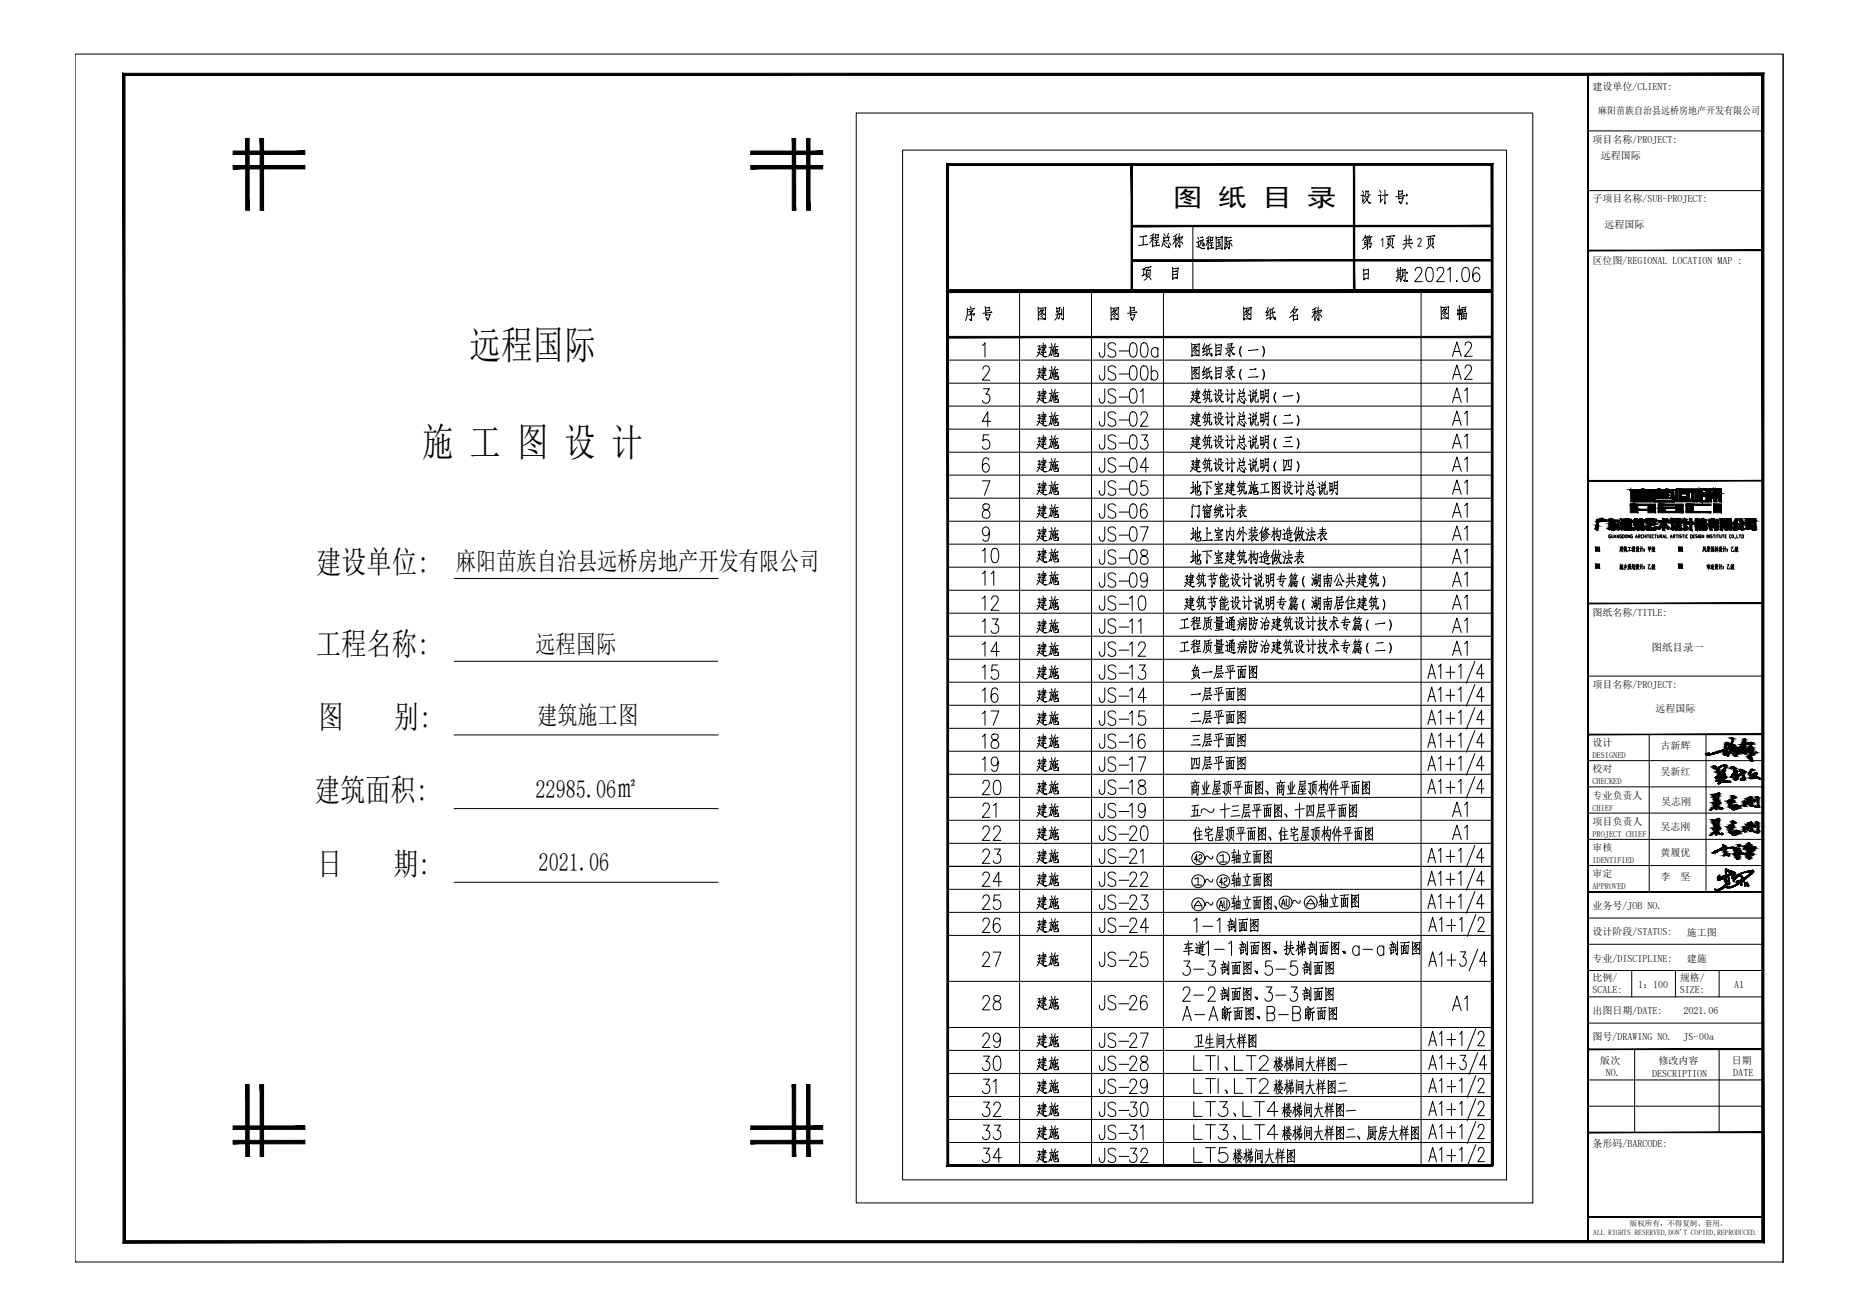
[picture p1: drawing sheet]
<svg xmlns="http://www.w3.org/2000/svg" width="594mm" height="420mm" viewBox="0 0 594 420" stroke-linecap="round" stroke-linejoin="round" font-family="sans-serif">
<defs><g id="words">
<g font-size="12.6">
<text x="150.1" y="114.8">远程国际</text>
<text x="134.9" y="145.6">施 工 图 设 计</text>
</g>
<g font-size="10.1">
<text x="101" y="182.9">建设单位:</text>
<text x="101" y="209.1">工程名称:</text>
<text x="101.7" y="232.5">图</text>
<text x="125.9" y="232.5">别:</text>
<text x="100.6" y="256">建筑面积:</text>
<text x="101.4" y="279.6">日</text>
<text x="125.6" y="279.6">期:</text>
</g>
<g font-size="8.8">
<text x="350" y="137.6">JS-</text>
<text x="359.8" y="137.6">02</text>
<text x="379.2" y="137.6">建筑设计总说明（二）</text>
<text x="350" y="181.7">JS-</text>
<text x="359.8" y="181.7">08</text>
<text x="379.2" y="181.7">地下室建筑构造做法表</text>
<text x="379.2" y="255.4">商业屋顶平面图、商业屋顶构件平面图</text>
<text x="350" y="277.3">JS-</text>
<text x="380.3" y="343.6">LTI、LT2楼梯间大样图一</text>
<text x="380.3" y="350.7">LTI、LT2楼梯间大样图二</text>
<text x="380.3" y="358.1">LT3、LT4楼梯间大样图一</text>
<text x="380.3" y="365.5">LT3、LT4楼梯间大样图二、厨房大样图</text>
<text x="380.3" y="372.9">LT5楼梯间大样图</text>
</g>
<g font-size="8.4">
<text x="362.7" y="80.4">工程总称</text>
<text x="381" y="81.1">远程国际</text>
<text x="434.3" y="80.8">第 页 共 页</text>
<text x="434.6" y="91.4">日 期:</text>
<text x="450.8" y="91.4">2021.06</text>
<text x="307.3" y="103.7">序 号</text>
<text x="353.8" y="103.7">图 号</text>
<text x="396.2" y="103.7">图 纸 名 称</text>
<text x="459.3" y="103.4">图 幅</text>
<text x="330.2" y="115.4">建施</text>
<text x="350" y="115.4">JS-</text>
<text x="359.8" y="115.4">00a</text>
<text x="379.6" y="115.4">图纸目录（一）</text>
<text x="462.8" y="115">A2</text>
<text x="330.2" y="122.8">建施</text>
<text x="350" y="122.8">JS-</text>
<text x="359.8" y="122.8">00b</text>
<text x="462.8" y="122.4">A2</text>
<text x="350" y="130.2">JS-</text>
<text x="379.2" y="130.2">建筑设计总说明（一）</text>
<text x="462.8" y="129.8">A1</text>
<text x="462.8" y="137.2">A1</text>
<text x="330.2" y="144.6">建施</text>
<text x="350" y="144.6">JS-</text>
<text x="359.8" y="144.6">03</text>
<text x="379.2" y="144.6">建筑设计总说明（三）</text>
<text x="462.8" y="144.6">A1</text>
<text x="330.2" y="152">建施</text>
<text x="350" y="152">JS-</text>
<text x="359.8" y="152">04</text>
<text x="379.2" y="152">建筑设计总说明（四）</text>
<text x="462.8" y="151.7">A1</text>
<text x="330.2" y="159.5">建施</text>
<text x="350" y="159.5">JS-</text>
<text x="359.8" y="159.5">05</text>
<text x="379.2" y="159.5">地下室建筑施工图设计总说明</text>
<text x="462.8" y="159.1">A1</text>
<text x="330.2" y="166.9">建施</text>
<text x="350" y="166.9">JS-</text>
<text x="359.8" y="166.9">06</text>
<text x="379.6" y="166.9">门窗统计表</text>
<text x="462.8" y="166.5">A1</text>
<text x="462.8" y="173.9">A1</text>
<text x="350" y="174.3">JS-</text>
<text x="359.8" y="174.3">07</text>
<text x="379.2" y="174.3">地上室内外装修构造做法表</text>
<text x="312.6" y="181">10</text>
<text x="330.2" y="181">建施</text>
<text x="462.8" y="181.3">A1</text>
<text x="350" y="188.7">JS-</text>
<text x="359.8" y="188.7">09</text>
<text x="377.1" y="188.7">建筑节能设计说明专篇（湖南公共建筑）</text>
<text x="462.8" y="188.7">A1</text>
<text x="312.6" y="196.1">12</text>
<text x="330.2" y="196.1">建施</text>
<text x="350" y="196.1">JS-</text>
<text x="359.8" y="196.1">10</text>
<text x="377.1" y="196.1">建筑节能设计说明专篇（湖南居住建筑）</text>
<text x="462.8" y="195.8">A1</text>
<text x="312.6" y="203.6">13</text>
<text x="330.2" y="203.6">建施</text>
<text x="350" y="203.6">JS-</text>
<text x="462.8" y="203.2">A1</text>
<text x="312.6" y="211">14</text>
<text x="330.2" y="211">建施</text>
<text x="350" y="211">JS-</text>
<text x="359.8" y="211">12</text>
<text x="462.8" y="210.6">A1</text>
<text x="312.6" y="218.4">15</text>
<text x="350" y="218.4">JS-</text>
<text x="359.8" y="218.4">13</text>
<text x="312.6" y="225.8">16</text>
<text x="350" y="225.8">JS-</text>
<text x="359.8" y="225.8">14</text>
<text x="312.6" y="232.8">17</text>
<text x="350" y="232.8">JS-</text>
<text x="359.8" y="232.8">15</text>
<text x="312.6" y="240.2">18</text>
<text x="330.2" y="240.2">建施</text>
<text x="350" y="240.2">JS-</text>
<text x="359.8" y="240.2">16</text>
<text x="312.6" y="247.6">19</text>
<text x="330.2" y="247.6">建施</text>
<text x="350" y="247.6">JS-</text>
<text x="359.8" y="247.6">17</text>
<text x="312.6" y="255.1">20</text>
<text x="330.2" y="255.1">建施</text>
<text x="350" y="255.1">JS-</text>
<text x="359.8" y="255.1">18</text>
<text x="312.6" y="262.5">21</text>
<text x="330.2" y="262.5">建施</text>
<text x="350" y="262.5">JS-</text>
<text x="359.8" y="262.5">19</text>
<text x="379.6" y="262.5">五~十三层平面图、十四层平面图</text>
<text x="462.8" y="262.1">A1</text>
<text x="312.6" y="269.9">22</text>
<text x="350" y="269.9">JS-</text>
<text x="359.8" y="269.9">20</text>
<text x="380.3" y="269.9">住宅屋顶平面图、住宅屋顶构件平面图</text>
<text x="462.8" y="269.5">A1</text>
<text x="312.6" y="276.9">23</text>
<text x="392.3" y="277.3">轴立面图</text>
<text x="312.6" y="284.3">24</text>
<text x="330.2" y="284.3">建施</text>
<text x="350" y="284.3">JS-</text>
<text x="359.8" y="284.3">22</text>
<text x="392.3" y="284.7">轴立面图</text>
<text x="312.6" y="291.7">25</text>
<text x="330.2" y="291.7">建施</text>
<text x="350" y="291.7">JS-</text>
<text x="359.8" y="291.7">23</text>
<text x="420.2" y="291.4">轴立面图</text>
<text x="312.6" y="299.2">26</text>
<text x="330.2" y="299.2">建施</text>
<text x="350" y="299.2">JS-</text>
<text x="359.8" y="299.2">24</text>
<text x="380.3" y="299.2">1-1剖面图</text>
<text x="312.6" y="310.1">27</text>
<text x="330.2" y="310.1">建施</text>
<text x="350" y="310.1">JS-</text>
<text x="359.8" y="310.1">25</text>
<text x="377.1" y="306.6">车道1-1剖面图、扶梯剖面图、a-a剖面图</text>
<text x="376.8" y="312.9">3-3剖面图、5-5剖面图</text>
<text x="312.6" y="323.8">28</text>
<text x="330.2" y="323.8">建施</text>
<text x="350" y="323.8">JS-</text>
<text x="359.8" y="323.8">26</text>
<text x="376.8" y="321">2-2剖面图、3-3剖面图</text>
<text x="376.8" y="327.4">A-A断面图、B-B断面图</text>
<text x="462.8" y="324.2">A1</text>
<text x="312.6" y="335.8">29</text>
<text x="330.2" y="335.8">建施</text>
<text x="350" y="335.8">JS-</text>
<text x="359.8" y="335.8">27</text>
<text x="380.6" y="336.2">卫生间大样图</text>
<text x="312.6" y="343.3">30</text>
<text x="330.2" y="343.3">建施</text>
<text x="350" y="343.3">JS-</text>
<text x="359.8" y="343.3">28</text>
<text x="312.6" y="350.7">31</text>
<text x="330.2" y="350.7">建施</text>
<text x="350" y="350.7">JS-</text>
<text x="359.8" y="350.7">29</text>
<text x="312.6" y="358.1">32</text>
<text x="350" y="358.1">JS-</text>
<text x="359.8" y="358.1">30</text>
<text x="312.6" y="365.5">33</text>
<text x="350" y="365.5">JS-</text>
<text x="312.6" y="372.5">34</text>
<text x="350" y="372.5">JS-</text>
<text x="359.8" y="372.5">32</text>
</g>
<g font-size="8.1">
<text x="145.7" y="182">麻阳苗族自治县远桥房地产开发有限公司</text>
<text x="171.1" y="208.6">远程国际</text>
<text x="171.7" y="231.3">建筑施工图</text>
<text x="171.1" y="254.8">22985.06㎡</text>
<text x="172.1" y="278.4">2021.06</text>
</g>
<g font-size="7.9">
<text x="374.8" y="65.9">图 纸 目 录</text>
<text x="363.7" y="90.7">项 目</text>
<text x="379.6" y="122.4">图纸目录（二）</text>
<text x="330.2" y="129.8">建施</text>
<text x="366.2" y="130.2" transform="rotate(-90 366.2 130.2)">01</text>
<text x="330.2" y="137.2">建施</text>
<text x="330.2" y="173.9">建施</text>
<text x="330.2" y="188">建施</text>
<text x="375.7" y="202.5">工程质量通病防治建筑设计技术专篇（一）</text>
<text x="375.7" y="209.9">工程质量通病防治建筑设计技术专篇（二）</text>
<text x="330.2" y="218">建施</text>
<text x="379.6" y="218">负一层平面图</text>
<text x="330.2" y="225.4">建施</text>
<text x="379.2" y="225.1">一层平面图</text>
<text x="330.2" y="232.8">建施</text>
<text x="379.2" y="232.5">二层平面图</text>
<text x="379.6" y="239.9">三层平面图</text>
<text x="379.6" y="247.3">四层平面图</text>
<text x="330.2" y="269.5">建施</text>
<text x="330.2" y="276.9">建施</text>
<text x="366.2" y="276.9" transform="rotate(-90 366.2 276.9)">21</text>
<text x="392.3" y="291.7">轴立面图、</text>
<text x="330.2" y="357.7">建施</text>
<text x="330.2" y="365.1">建施</text>
<text x="366.2" y="365.5" transform="rotate(-90 366.2 365.5)">31</text>
<text x="330.2" y="372.5">建施</text>
</g>
<g font-size="7.5">
<text x="330.6" y="103.4">图 别</text>
<text x="318.6" y="188.4" transform="rotate(-90 318.6 188.4)">11</text>
</g>
<text font-size="7.1" x="365.5" y="203.6" transform="rotate(-90 365.5 203.6)">11</text>
<g font-size="5.7">
<text x="388.4" y="284">42</text>
<text x="388.4" y="291.4">AU</text>
</g>
<g font-size="5.3">
<text x="380.6" y="276.6">42</text>
<text x="388.4" y="276.6">1</text>
<text x="412.7" y="290.7" transform="rotate(-90 412.7 290.7)">AU</text>
<text x="416.3" y="290.7">A</text>
</g>
<g font-size="4.2">
<text x="441.1" y="79">1</text>
<text x="452.9" y="79">2</text>
</g>
<g font-size="4">
<text x="383.8" y="275.9">~</text>
<text x="383.8" y="283.3">~</text>
<text x="383.8" y="290.7">~</text>
<text x="412" y="290">~</text>
</g>
<text font-size="3.3" x="527.8" y="207.9">图纸目录一</text>
<g font-size="3.2">
<text x="508.9" y="28.8">建设单位/CLIENT:</text>
<text x="510.7" y="36.3">麻阳苗族自治县远桥房地产开发有限公司</text>
<text x="508.9" y="45.6">项目名称/PROJECT:</text>
<text x="511.5" y="50.8">远程国际</text>
<text x="508.9" y="64.6">子项目名称/SUB-PROJECT:</text>
<text x="512.8" y="72.9">远程国际</text>
<text x="508.9" y="84.2">区位图/REGIONAL LOCATION MAP :</text>
<text x="508.9" y="197">图纸名称/TITLE:</text>
<text x="508.9" y="219.8">项目名称/PROJECT:</text>
<text x="529.1" y="227.6">远程国际</text>
<text x="508.9" y="238.4">设计</text>
<text x="530.7" y="239.2">古新辉</text>
<text x="508.9" y="246.8">校对</text>
<text x="530.7" y="247.6">吴新红</text>
<text x="508.9" y="255.4">专业负责人</text>
<text x="530.8" y="257.3">吴志刚</text>
<text x="508.9" y="263.6">项目负责人</text>
<text x="530.7" y="265">吴志刚</text>
<text x="508.9" y="271.8">审核</text>
<text x="530.7" y="273.4">黄履优</text>
<text x="508.9" y="280.1">审定</text>
<text x="530.7" y="281.2">李</text>
<text x="537.1" y="281.2">坚</text>
<text x="508.9" y="290.4">业务号/JOB NO.</text>
<text x="508.9" y="298.8">设计阶段/STATUS:</text>
<text x="539.1" y="299">施工图</text>
<text x="508.9" y="307.2">专业/DISCIPLINE:</text>
<text x="539.1" y="307.4">建施</text>
<text x="508.9" y="317.3">SCALE:</text>
<text x="508.9" y="313.4">比例/</text>
<text x="523.5" y="315.8">1：100</text>
<text x="536.8" y="317.3">SIZE:</text>
<text x="536.8" y="313.4">规格/</text>
<text x="554.2" y="315.6">A1</text>
<text x="508.9" y="324">出图日期/DATE:</text>
<text x="538" y="324">2021.06</text>
<text x="508.9" y="332.4">图号/DRAWING NO.</text>
<text x="538" y="332.4">JS-00a</text>
<text x="511.4" y="339.9">版次</text>
<text x="530" y="339.9">修改内容</text>
<text x="553.5" y="339.9">日期</text>
<text x="513.2" y="343.9">NO.</text>
<text x="528" y="344">DESCRIPTION</text>
<text x="553.9" y="343.9">DATE</text>
<text x="508.9" y="366.4">条形码/BARCODE:</text>
</g>
<g font-size="2.7">
<text x="508.9" y="242.2">DESIGNED</text>
<text x="508.9" y="250.5">CHECKED</text>
<text x="508.9" y="259.2">CHIEF</text>
<text x="508.9" y="267.4">PROJECT CHIEF</text>
<text x="508.9" y="275.6">IDENTIFIED</text>
<text x="508.9" y="284.1">APPROVED</text>
</g>
<g font-size="2.4">
<text x="509.2" y="394.7">ALL RIGHTS RESERVED,DON'T COPIED,REPRODUCED.</text>
<text x="520.9" y="391.8">版权所有，不得复制、套用。</text>
</g>
</g></defs>
<!-- layer: PUB_TITLE -->
<g fill="none" stroke="#000" stroke-width=".32">
<path d="M24 17.3h545.8v385.9h-545.8zM569.8 17.3v385.9M288.4 48h193v329h-193zM302.8 52.6h174M507.5 41.8h55.9M381.2 72.2v20.8M507.5 60.9h55.9M325.8 93v279.4M348.8 93v279.4M371.8 93v279.4M454.1 93.3v279.1M302.8 115.1h174"/>
<path d="M302.8 137.1h174M302.8 122.4h174M302.8 129.8h174M302.8 159.2h174M302.8 144.5h174M302.8 151.8h174M302.8 173.9h174M302.8 166.5h174M509.9 174.8h1.3v1.3h-1.3zM517.6 175.6l1.1 .7M518 174.8l-.3 .1M518 174.8l-.2 .5"/>
<path d="M518 175.2l-.4 1.1M518 175.3l-.3 .1M518.4 174.6v1.4M518.5 174.8h-.4M518.6 175.5h-.5M518.6 174.7l-.1 .6h-.4M518.6 175.7h-.5M518.7 175l-.7 .1M519.1 174.9l.1 .3M519.1 175.3v.6M519.2 174.6l-.3 .7M519.3 175.3l-.4 .1"/>
<path d="M519.3 175.8l-.4 .2M519.4 174.8l-.3 .1M519.4 175.2l-.2 1.1M519.4 175.3h.3l.1 1h.2l-.1-.4M519.4 175.7l.2 .2M519.6 174.6l-.1 .5M519.6 174.9l.1 .2M519.8 174.8l-.3 .1M520.7 174.9v1.1M521.1 174.9l-.8 .1M521.2 175.9l-1.1 .1M521.7 175.3l-.3 .6"/>
<path d="M521.7 175.3l.2 .3M521.7 174.8v1.5M521.9 174.7l-.4 .3M521.9 175.2l-.5 .1M522 174.8l.4-.1v.5h-.4M522 174.7v.6M522.2 175.5v.6M522.4 175.4l-.4 .1M522.4 175.8h-.4M522.5 176.1l-.6 .1M522.9 174.7l.2 .3M523 175.2v.8"/>
<path d="M523 175.3h-.3M523.2 175.8l-.3 .4M523.3 175.6l.5 .7M523.3 174.7l-.2 .8M523.5 174.7l.1 .5 .2 .1M523.5 174.7l-.2 .1M523.6 175.4l-.4 .1M523.6 175.4l-.5 .9M524 175.3l.3-.1-.1 .9M524.2 174.7l.2 .3M524.4 175.8l-.2 .3M524.7 174.6v1.7"/>
<path d="M525.1 175.2l-.6 .1M525.4 175.6h.1M525.4 176h.1M526.7 174.8l.1 .9M527.1 174.8v1.5M527.4 175.2l-.5 .1M527.5 175.5l-.7 .1M527.5 174.8v.8M527.5 174.8l-.8 .1M528.1 174.7l-.2 .6M528.2 175.6l-.3 .2M528.2 175.9l-.3 .2"/>
<path d="M528.2 175.2l-.3 .1M528.3 175.1l-.3 .6M528.5 175.4l.4 .9M528.5 174.9l-.4 1.4M528.6 175.3h.2l-.5 1M528.7 174.8l-.4 .1M528.8 174.8l-.2 .5M536.4 174.8h1.3v1.3h-1.3zM544.4 174.7l-.3 1.6M544.4 175.1l.5 .8M544.8 175l-.5 1.1M544.9 174.7l.3 1.6v-.4"/>
<path d="M544.9 174.8l-.5 .1M545.7 174.6v.6M545.7 175.4v.4M545.7 174.7h.6M545.8 175.9l-.3 .3M546 175.8v.5l-.2-.2M546 175.1v.2M546.1 175.9l.3 .2M546.2 174.9h-.5M546.2 175.5h-.5M546.2 175.4v.3M546.2 175.7h-.5"/>
<path d="M546.3 174.7v.3l-.6 .1M546.5 175.3h-1.1M546.8 174.7v1.6M547.1 175.3l-.2 .8M547.3 175.3l.1 .6h.2l-.1-.3M547.4 175h-.4M547.6 175.3h-.7M547.7 174.7v1.5h-.9M547.7 174.8h-.9M548.3 175.2l-.4 .8M548.3 175.3l.2 .3M548.3 174.6v1.7"/>
<path d="M548.4 175.9l.4-.7 .4 .7M548.5 175.1l-.5 .1M548.8 174.6v1.8M549 175.1l-.5 .1M549.4 174.7l.2 .3M549.6 175.3h-.3M549.6 175.2v.8M549.7 175.8l-.3 .4M549.8 175.6l.6 .7M549.9 174.7l-.2 .8M550.1 174.7v.6h.3M550.1 174.7l-.2 .1"/>
<path d="M550.1 175.4l-.3 .1M550.2 175.4l-.6 .9M550.6 175.3l.2-.1v.9M550.7 174.7l.2 .3M551 175.8l-.3 .3M551.3 174.6v1.7M551.6 175.2l-.6 .1M552 175.6h.1M552 176h.1M553.2 174.9l.6-.2-.5 1.4 .9 .1-.1-.4M554.7 174.7l-.2 .6M554.8 175.6l-.3 .2"/>
<path d="M554.8 175.9l-.4 .2M554.8 175.2l-.4 .1M554.8 175.1l-.3 .6M555 175.4l.5 .9M555.1 174.9l-.4 1.4M555.3 174.8l-.4 .1M555.3 174.8l-.1 1.1-.4 .4M145.1 184.8h84.4M302.8 195.9h174M302.8 188.6h174M302.8 181.2h174M509.9 180.3h1.3v1.2h-1.3z"/>
<path d="M517.8 180.2v1.2M518 181.3l-.4 .3M518 180.9l-.4 .1M518.1 181.7l.1-.6-.5 .9M518.1 180.6v.5M518.3 180.3l.4 1.7v-.5M518.4 180.4l.2 .2M518.6 181l-.4 .8M518.6 180.7l-.5 .1M519.5 180.2l-.4 .7 .4-.1M519.6 181.2l-.5 .2M519.7 180.6l-.5 .8"/>
<path d="M519.8 180.9l-.7 1.1M520.4 181.2l.2 .4M520.5 180.3l-.4 1.6M520.6 180.7l-.4 .1M520.6 181l-.4 .1M520.7 180.3v1M520.9 180.6v.7l-.5 .6M520.9 181.2l.1 .7h.2v-.4M521.1 180.3v1M521.1 180.3l-.4 .1M521.7 180.3l.2 1.2 .3 .4-.1-.4M521.9 180.3l.1 .3"/>
<path d="M522 181l-.6 .7M522.1 180.8l-.7 .2M522.3 180.6v.8M522.5 180.3v1.7l-.2-.3M522.9 180.3l.2 .3M523 180.9h-.3M523 180.8v.9M523.2 181.4l-.3 .4M523.2 181.1l.4-.1-.5 .9M523.3 181.2l.5 .7M523.3 180.3l-.2 .8M523.3 180.4l.2-.1 .1 .5 .2 .1"/>
<path d="M524.2 180.3l.2 .3M524.3 180.8l-.3 .1M524.3 180.8l-.1 .9M524.4 181.4l-.2 .3M524.7 180.3v1.6M525.1 180.8l-.6 .1M525.4 181.2h.1M525.4 181.7h.1M527.2 180.3l-.5 1.4 .9 .1-.1-.4M527.2 180.4l-.5 .1M528.1 180.3l-.2 .6M528.2 181.3l-.3 .1"/>
<path d="M528.2 181.5l-.3 .2M528.2 180.8l-.3 .2M528.3 180.7l-.3 .7M528.5 181.1l.4 .8M528.5 180.5l-.4 1.4M528.7 180.4l-.4 .1M528.8 180.4l-.2 .6M528.8 180.9l-.5 1M528.8 180.9l-.2 .1M536.4 180.3h1.3v1.2h-1.3zM545.6 181l.7-.2-.1 .8-.1-.2M545.6 180.8v.8"/>
<path d="M545.8 180.2l.2 .3M546 180.6v1.3M546.4 180.6l-1 .1M546.8 180.9v.8M547 180.6v1M547.2 181l-.2 .1M547.2 180.6h-.5M547.2 181.5l-.6 .2M547.3 181l.5 .9M547.4 180.3l-.2 1.1M547.6 180.8l-.5 1.1M547.7 180.8l-.3 .1"/>
<path d="M548.1 180.3l.2 .3M548.2 180.9h-.2M548.2 180.8v.9M548.4 181.4l-.2 .4M548.5 181.1l.4-.1-.6 .9M548.5 181.2l.5 .7M548.5 180.3l-.1 .8M548.5 180.4l.3-.1v.5l.2 .1M549.4 180.3l.2 .3M549.6 180.8l-.3 .1M549.6 180.8l-.1 .9M549.7 181.4l-.2 .3"/>
<path d="M550 180.3v1.6M550.3 180.8l-.6 .1M550.7 181.2h.1M550.7 181.7h.1M552.5 180.4l-.6 .1M552.5 180.3l-.5 1.4 .9 .1-.1-.4M553.4 180.3l-.2 .6M553.5 181.3l-.3 .1M553.5 181.5l-.4 .2M553.5 180.8l-.4 .2M553.5 180.7l-.3 .7M553.7 181.1l.5 .8"/>
<path d="M553.7 180.5l-.3 1.4M554 180.4l-.4 .1M554 180.9l-.4 1M554 180.4l-.1 .6M554 180.9l-.2 .1M145.1 211.3h84.3M302.8 203.3h174M302.8 210.7h174M302.8 218h174M507.5 216h55.9M145.1 234.8h84.4M302.8 225.3h174"/>
<path d="M302.8 232.7h174M527 234.7v50.2M545.2 234.7v50.2M145.1 258.4h84.4M302.8 247.4h174M302.8 240h174M302.8 254.8h174M507.5 243h55.9M507.5 259.8h55.9M507.5 251.4h55.9M302.8 262.1h174M302.8 269.5h174"/>
<path d="M302.8 276.8h174M507.5 276.6h55.9M507.5 268.2h55.9M145.1 281.9h84.4M302.8 298.9h174M302.8 284.1h174M302.8 291.5h174M507.5 293.3h55.9M302.8 313.6h174M507.5 310.1h55.9M507.5 318.5h55.9M507.5 301.7h55.9"/>
<path d="M521.4 310.1v8.4M535.4 310.1v8.4M549.4 310.1v8.4M302.8 328.3h174M302.8 335.6h174M507.5 326.9h55.9M522.4 335.3v26.5M549.4 335.3v26.5M302.8 343h174M302.8 357.7h174M302.8 350.4h174M507.5 353.4h55.9"/>
<path d="M507.5 345.1h55.9M302.8 372.4h174M302.8 365h174"/>
<circle cx="525.4" cy="176" r=".06"/>
<circle cx="525.4" cy="175.5" r=".06"/>
<circle cx="552" cy="175.5" r=".06"/>
<circle cx="552" cy="176" r=".06"/>
<circle cx="525.4" cy="181.2" r=".06"/>
<circle cx="525.4" cy="181.6" r=".06"/>
<circle cx="550.7" cy="181.6" r=".06"/>
<circle cx="550.7" cy="181.2" r=".06"/>
</g>
<!-- layer: BORDER -->
<path d="M273.6 36.1h216.2v348.2h-216.2z" fill="none" stroke="#000" stroke-width=".32"/>
<!-- layer: 0 -->
<g fill="#000" stroke="#000" stroke-width=".32">
<path d="M511.5 165.7h.7zM517 169.3h.2zM519.7 169.4h1.8zM521.4 168.7h.2zM522 169.3h.2zM523.1 168.2h.3zM523.4 169.4h.2zM530.1 169h.2zM534.1 169h3.3zM534.4 169.3h.2zM535.1 168.4h.1zM535.5 169.4h.2z"/>
<path d="M538.3 169.4h.3zM539.1 168.4h.2zM542.5 168.6h.2zM543 169.4h.2zM543.7 165.7h.7zM545.9 168.1h.2zM550.6 168.6h.2zM551.5 169.4h.2zM552.9 169.4h.2zM553 167.7l-.1 .1zM554.2 169.4h.1zM556.2 165.7h.2z"/>
<path d="M556.2 167.6h.2zM556.6 169.3h.3zM553.1 238.4h.4zM553.9 239.4h.9zM553.6 239.8h.3zM554 238h.3zM554.3 238.5h.2zM554.9 238.8h.3zM556.1 239.7h.2zM558.5 237.8h.2zM558.5 237.8h.3zM558.7 239.6h.2z"/>
<path d="M559.6 237.2h.2zM559.9 239.4h.2zM545.4 240.8h.2zM545.9 240.7h.2zM546.5 258.8h.2zM546.9 241.1h.2zM547.5 256.9h.2zM547.7 255.7h.2zM547.7 245.5h.2zM547.9 254.3h.2zM548.2 248.4h.6zM548.3 258.6h.2z"/>
<path d="M548.8 246.9h.2zM549 246h.2zM548.8 256h.2zM548.9 255.6h.2zM548.9 255.9h.2zM549.1 247.2h.2zM549.3 249.3h.5zM549.2 250.4h.1zM549.5 247.8h.5zM549.6 256.5h.2zM549.7 247.7h.6zM549.8 244.9h.5z"/>
<path d="M549.8 249.6h.4zM549.7 258.4h.2zM549.9 247.1h.4zM550 244.7h.7zM550.1 258.1h.2zM550.1 244.7h.2zM550.6 247.4h.7zM550.8 246.2h.2zM551 248.5h.5zM551 244.5h.2zM551 249.8h.2zM551.3 244.5h.2z"/>
<path d="M551.4 248.2h.2zM551.6 249.9h.2zM551.9 249.9h.9zM552 241.6h.3zM552 249.6h.2zM552.1 241.6h.2zM552.1 249.9h.2zM552.5 255.8h.5zM552.7 258.1h.2zM552.6 257.2h.2zM553.2 245.6h.1zM553.5 257.6h.2z"/>
<path d="M553.7 254.2h.2zM554 245.4h.3zM554 255.9h.2zM554.4 241.4h.5zM554.8 257.1h.2zM555.8 257.6h.2zM556.8 240.7h.1zM557.3 249.1h.2zM557.3 256h.2zM558.2 255.5h.1zM558.2 256.8h.2zM558.7 241.5h1.1z"/>
<path d="M559 256.5h.3zM559 256.5h.2zM559.1 247.7h.5zM559.1 257.2h.2zM559.5 257.6h.2zM559.5 242.4h.3zM559.5 254.6h.2zM559.6 243.2l.2 .1zM559.6 243.2h.3zM559.5 248.8h.1zM559.8 245.8h.2zM560.3 248.7h.2z"/>
<path d="M560.6 256.1h.2zM561 257.9h.3zM561.1 248.2h.4zM561.2 240.4h.1zM561.2 248.2h.2zM561.5 254.5h.1zM561.8 248.6h.6zM546.5 267h.2zM547.4 272.7h.2zM547.5 265h.2zM547.7 263.8h.2zM547.9 262.4h.2z"/>
<path d="M548.3 266.7h.2zM548.8 264.2h.2zM548.9 264.1h.2zM548.9 264.2h.1zM548.9 263.7h.2zM549.6 264.6h.2zM549.7 266.6h.2zM550.1 266.2h.2zM550.9 273.2h1.1zM550.8 273.4h.2zM551.1 273.1h.2zM551.2 271.9h.1z"/>
<path d="M551.3 272.6h.2zM552.1 271.1h.2zM552.5 263.9h.5zM552.6 265.3h.2zM552.7 266.2h.2zM552.8 270.8h.2zM553.4 270.8h.2zM553.9 271h.9zM553.7 262.3h.2zM554 264.1h.2zM554.3 272.8h.1zM554.2 271.8h.2z"/>
<path d="M554.6 273.5h.2zM554.8 265.3h.2zM555.1 273.6h.3zM555.2 273.8h.2zM555.5 270.5h.2zM555.7 272.1h.1zM555.8 272.8h2.2zM555.9 270h.1zM555.8 265.8h.2zM556.2 272.8h.3zM557.2 272.7h.2zM557.4 271.4h.2z"/>
<path d="M557.8 270.7h.2zM557.9 270.6h.1zM558.1 271.1h.2zM558.2 272.7h.1zM558.2 263.7h.1zM558.2 265h.2zM558.7 273.8h.2zM558.8 274.4h.2zM559 264.7h.2zM559 264.7h.3zM558.9 270.2h.1zM559.3 270.7h.2z"/>
<path d="M559.3 264.5h.1zM559.5 265.7h.2zM559.5 262.7h.2zM559.4 271.5h.2zM559.5 272.2h.2zM559.7 271h.2zM560 273.1h.1zM560.2 272.9h.2zM560.6 270.6h.1zM560.6 264.2h.2zM561 266h.3z"/>
<path d="M74.5 52.9v1.1l22.9-1.1zM74.5 54l22.9-1.1v1.1z"/>
<path d="M74.5 48.3v1.1l22.9-1.1zM74.5 49.4l22.9-1.1v1.1z"/>
<path d="M78.5 44.2l1.1 23v-23zM78.5 44.2l1.1 23h-1.1z"/>
<path d="M83.1 44.2l1.1 23v-23zM83.1 44.2l1.1 23h-1.1z"/>
<path d="M253.2 44.2l1.1 23v-23zM253.2 44.2l1.1 23h-1.1z"/>
<path d="M257.8 44.2l1.1 23v-23zM257.8 44.2l1.1 23h-1.1z"/>
<path d="M239.9 54h23v-1.1zM239.9 52.9h23l-23 1.1z"/>
<path d="M239.9 49.4h23v-1.1zM239.9 48.3h23l-23 1.1z"/>
<path d="M520.9 156.4l1.3 .3v-.3zM520.9 156.4l1.3 .3h-1.3z"/>
<path d="M521.3 156.7l.9 3.3v-3.3zM521.3 156.7l.9 3.3h-.9z"/>
<path d="M520.9 156.4l1.3 .3v-.3zM520.9 156.4l1.3 .3h-1.3z"/>
<path d="M521.3 156.7l.9 3.3v-3.3zM521.3 156.7l.9 3.3h-.9z"/>
<path d="M524.6 156.3l.8 .1zM524.6 156.3l.8 .1z"/>
<path d="M524.6 156.7l.8 .4v-.4zM524.6 156.7l.8 .4h-.8z"/>
<path d="M524.6 157.4l.8 .5v-.5zM524.6 157.4l.8 .5h-.8z"/>
<path d="M524.6 158.1l.8 .5v-.5zM524.6 158.1l.8 .5h-.8z"/>
<path d="M524.6 158.8l.8 .5v-.5zM524.6 158.8l.8 .5h-.8z"/>
<path d="M524.6 159.6l.8 .3v-.3zM524.6 159.6l.8 .3h-.8z"/>
<path d="M524.6 156.3l.8 .1zM524.6 156.3l.8 .1z"/>
<path d="M524.6 156.7l.8 .4v-.4zM524.6 156.7l.8 .4h-.8z"/>
<path d="M524.6 157.4l.8 .5v-.5zM524.6 157.4l.8 .5h-.8z"/>
<path d="M524.6 158.1l.8 .5v-.5zM524.6 158.1l.8 .5h-.8z"/>
<path d="M524.6 158.8l.8 .5v-.5zM524.6 158.8l.8 .5h-.8z"/>
<path d="M524.6 159.6l.8 .3v-.3zM524.6 159.6l.8 .3h-.8z"/>
<path d="M522.4 156.4l5.4 .3v-.3zM522.4 156.4l5.4 .3h-5.4z"/>
<path d="M527 156.7l.8 .3v-.3zM527 156.7l.8 .3h-.8z"/>
<path d="M522.4 157.1l5.4 .3v-.3zM522.4 157.1l5.4 .3h-5.4z"/>
<path d="M527.1 157.5l.7 .4v-.4zM527.1 157.5l.7 .4h-.7z"/>
<path d="M522.4 157.9l5.4 .2v-.2zM522.4 157.9l5.4 .2h-5.4z"/>
<path d="M522.4 158.6l5.4 .2v-.2zM522.4 158.6l5.4 .2h-5.4z"/>
<path d="M522.4 159.3l5.4 .3v-.3zM522.4 159.3l5.4 .3h-5.4z"/>
<path d="M522.4 156.4l5.4 .3v-.3zM522.4 156.4l5.4 .3h-5.4z"/>
<path d="M527 156.7l.8 .3v-.3zM527 156.7l.8 .3h-.8z"/>
<path d="M522.4 157.1l5.4 .3v-.3zM522.4 157.1l5.4 .3h-5.4z"/>
<path d="M527.1 157.5l.7 .4v-.4zM527.1 157.5l.7 .4h-.7z"/>
<path d="M522.4 157.9l5.4 .2v-.2zM522.4 157.9l5.4 .2h-5.4z"/>
<path d="M522.4 158.6l5.4 .2v-.2zM522.4 158.6l5.4 .2h-5.4z"/>
<path d="M522.4 159.3l5.4 .3v-.3zM522.4 159.3l5.4 .3h-5.4z"/>
<path d="M528.3 159.5l.7 .5v-.5zM528.3 159.5l.7 .5h-.7z"/>
<path d="M528.3 159.5l.7 .5v-.5zM528.3 159.5l.7 .5h-.7z"/>
<path d="M528.3 159.5l.7 .5v-.5zM528.3 159.5l.7 .5h-.7z"/>
<path d="M529.7 156.3l.9 .1zM529.7 156.3l.9 .1z"/>
<path d="M529.7 156.7l.9 .4v-.4zM529.7 156.7l.9 .4h-.9z"/>
<path d="M529.7 157.4l.9 .2v-.2zM529.7 157.4l.9 .2h-.9z"/>
<path d="M528.3 157.6l3.7 .3v-.3zM528.3 157.6l3.7 .3h-3.7z"/>
<path d="M528.3 158.5l3.7 .3v-.3zM528.3 158.5l3.7 .3h-3.7z"/>
<path d="M528.3 158.5l3.7 .3v-.3zM528.3 158.5l3.7 .3h-3.7z"/>
<path d="M532.3 156.3l.8 .1zM532.3 156.3l.8 .1z"/>
<path d="M532.3 156.7l.8 .4v-.4zM532.3 156.7l.8 .4h-.8z"/>
<path d="M532.3 157.4l.8 .7v-.7zM532.3 157.4l.8 .7h-.8z"/>
<path d="M532.3 158.3l.8 .5v-.5zM532.3 158.3l.8 .5h-.8z"/>
<path d="M528.3 158.1l5.1 .2v-.2zM528.3 158.1l5.1 .2h-5.1z"/>
<path d="M528.3 157.1l6.6 .3v-.3zM528.3 157.1l6.6 .3h-6.6z"/>
<path d="M534.1 157.4l.8 1.1v-1.1zM534.1 157.4l.8 1.1h-.8z"/>
<path d="M528.3 159l6.9 .3v-.3zM528.3 159l6.9 .3h-6.9z"/>
<path d="M534.5 159.5l.7 .5v-.5zM534.5 159.5l.7 .5h-.7z"/>
<path d="M534.5 159.5l.7 .5v-.5zM534.5 159.5l.7 .5h-.7z"/>
<path d="M528.3 159l6.9 .3v-.3zM528.3 159l6.9 .3h-6.9z"/>
<path d="M534.5 159.5l.7 .5v-.5zM534.5 159.5l.7 .5h-.7z"/>
<path d="M528.3 156.4l7 .3v-.3zM528.3 156.4l7 .3h-7z"/>
<path d="M534.1 158.5l1.2 .3v-.3zM534.1 158.5l1.2 .3h-1.2z"/>
<path d="M535.6 156.6l.6 3.4v-3.4zM535.6 156.6l.6 3.4h-.6z"/>
<path d="M535.6 156.6l.6 3.4v-3.4zM535.6 156.6l.6 3.4h-.6z"/>
<path d="M536.8 157.3l.5 1.5v-1.5zM536.8 157.3l.5 1.5h-.5z"/>
<path d="M536.8 157.3l.5 1.5v-1.5zM536.8 157.3l.5 1.5h-.5z"/>
<path d="M537.7 157.5l2.2 .2v-.2zM537.7 157.5l2.2 .2h-2.2z"/>
<path d="M539.2 157.7l.7 1.1v-1.1zM539.2 157.7l.7 1.1h-.7z"/>
<path d="M536.8 158.8l3.1 .2v-.2zM536.8 158.8l3.1 .2h-3.1z"/>
<path d="M537.7 157.5l2.2 .2v-.2zM537.7 157.5l2.2 .2h-2.2z"/>
<path d="M539.2 157.7l.7 1.1v-1.1zM539.2 157.7l.7 1.1h-.7z"/>
<path d="M536.8 158.8l3.1 .2v-.2zM536.8 158.8l3.1 .2h-3.1z"/>
<path d="M536.7 159.4l3.3 .2v-.2zM536.7 159.4l3.3 .2h-3.3z"/>
<path d="M536.7 159.4l3.3 .2v-.2zM536.7 159.4l3.3 .2h-3.3z"/>
<path d="M540.6 156.8l.7 .2v-.2zM540.6 156.8l.7 .2h-.7z"/>
<path d="M540.6 157.3l.7 2.5v-2.5zM540.6 157.3l.7 2.5h-.7z"/>
<path d="M540.6 156.8l.7 .2v-.2zM540.6 156.8l.7 .2h-.7z"/>
<path d="M540.6 157.3l.7 2.5v-2.5zM540.6 157.3l.7 2.5h-.7z"/>
<path d="M536.8 157l4.8 .3v-.3zM536.8 157l4.8 .3h-4.8z"/>
<path d="M536.8 157l4.8 .3v-.3zM536.8 157l4.8 .3h-4.8z"/>
<path d="M535.6 156.3l7 .3v-.3zM535.6 156.3l7 .3h-7z"/>
<path d="M541.9 156.6l.7 3.4v-3.4zM541.9 156.6l.7 3.4h-.7z"/>
<path d="M535.6 156.3l7 .3v-.3zM535.6 156.3l7 .3h-7z"/>
<path d="M541.9 156.6l.7 3.4v-3.4zM541.9 156.6l.7 3.4h-.7z"/>
<path d="M543 156.6l.9 3.7v-3.7zM543 156.6l.9 3.7h-.9z"/>
<path d="M543 156.6l.9 3.7v-3.7zM543 156.6l.9 3.7h-.9z"/>
<path d="M543 156.3l2.8 .3v-.3zM543 156.3l2.8 .3h-2.8z"/>
<path d="M545.3 156.6l.5 .9v-.9zM545.3 156.6l.5 .9h-.5z"/>
<path d="M544.2 157.5l1.6 .2v-.2zM544.2 157.5l1.6 .2h-1.6z"/>
<path d="M544.2 158.2l1.6 .3v-.3zM544.2 158.2l1.6 .3h-1.6z"/>
<path d="M545.3 158.5l.5 1.5v-1.5zM545.3 158.5l.5 1.5h-.5z"/>
<path d="M543 156.3l2.8 .3v-.3zM543 156.3l2.8 .3h-2.8z"/>
<path d="M545.3 156.6l.5 .9v-.9zM545.3 156.6l.5 .9h-.5z"/>
<path d="M544.2 157.5l1.6 .2v-.2zM544.2 157.5l1.6 .2h-1.6z"/>
<path d="M544.2 158.2l1.6 .3v-.3zM544.2 158.2l1.6 .3h-1.6z"/>
<path d="M545.3 158.5l.5 1.5v-1.5zM545.3 158.5l.5 1.5h-.5z"/>
<path d="M546.2 156.5l.4 .8v-.8zM546.2 156.5l.4 .8h-.4z"/>
<path d="M546.2 156.5l.4 .8v-.8zM546.2 156.5l.4 .8h-.4z"/>
<path d="M546.2 159.5l.7 .8v-.8zM546.2 159.5l.7 .8h-.7z"/>
<path d="M546.2 159.5l.7 .8v-.8zM546.2 159.5l.7 .8h-.7z"/>
<path d="M546.2 157.3l.9 .3v-.3zM546.2 157.3l.9 .3h-.9z"/>
<path d="M546.2 157.3l.9 .3v-.3zM546.2 157.3l.9 .3h-.9z"/>
<path d="M546.2 156.3l1.7 .2v-.2zM546.2 156.3l1.7 .2h-1.7z"/>
<path d="M547.6 156.5l.3 1.4v-1.4zM547.6 156.5l.3 1.4h-.3z"/>
<path d="M546.2 157.9l1.7 .3v-.3zM546.2 157.9l1.7 .3h-1.7z"/>
<path d="M546.2 156.3l1.7 .2v-.2zM546.2 156.3l1.7 .2h-1.7z"/>
<path d="M547.6 156.5l.3 1.4v-1.4zM547.6 156.5l.3 1.4h-.3z"/>
<path d="M546.2 157.9l1.7 .3v-.3zM546.2 157.9l1.7 .3h-1.7z"/>
<path d="M547.7 159.1l.9 1.2v-1.2zM547.7 159.1l.9 1.2h-.9z"/>
<path d="M547.7 159.1l.9 1.2v-1.2zM547.7 159.1l.9 1.2h-.9z"/>
<path d="M548.2 156.5l.5 1.4v-1.4zM548.2 156.5l.5 1.4h-.5z"/>
<path d="M548.2 156.5l.5 1.4v-1.4zM548.2 156.5l.5 1.4h-.5z"/>
<path d="M548.2 156.3l1.9 .2v-.2zM548.2 156.3l1.9 .2h-1.9z"/>
<path d="M549.6 156.5l.5 .8v-.8zM549.6 156.5l.5 .8h-.5z"/>
<path d="M549 157.3l1.1 .3v-.3zM549 157.3l1.1 .3h-1.1z"/>
<path d="M548.2 157.9l1.9 .3v-.3zM548.2 157.9l1.9 .3h-1.9z"/>
<path d="M546.2 158.4l3.9 .2v-.2zM546.2 158.4l3.9 .2h-3.9z"/>
<path d="M546.1 158.9l4 .2v-.2zM546.1 158.9l4 .2h-4z"/>
<path d="M548.2 156.3l1.9 .2v-.2zM548.2 156.3l1.9 .2h-1.9z"/>
<path d="M549.6 156.5l.5 .8v-.8zM549.6 156.5l.5 .8h-.5z"/>
<path d="M549 157.3l1.1 .3v-.3zM549 157.3l1.1 .3h-1.1z"/>
<path d="M548.2 157.9l1.9 .3v-.3zM548.2 157.9l1.9 .3h-1.9z"/>
<path d="M546.2 158.4l3.9 .2v-.2zM546.2 158.4l3.9 .2h-3.9z"/>
<path d="M546.1 158.9l4 .2v-.2zM546.1 158.9l4 .2h-4z"/>
<path d="M549.4 159.5l.7 .8v-.8zM549.4 159.5l.7 .8h-.7z"/>
<path d="M549.4 159.5l.7 .8v-.8zM549.4 159.5l.7 .8h-.7z"/>
<path d="M510.1 168.3h.7zM510.1 168.3h.7z"/>
<path d="M510.1 168h.7zM510.1 168h.7z"/>
<path d="M510.2 169.3l.2 .2 .1-.2zM510.2 169.3l.2 .2z"/>
<path d="M510.1 169.2l.4 .1 .1-.1zM510.1 169.2l.4 .1z"/>
<path d="M509.9 169h.7zM509.9 169l.7 .2z"/>
<path d="M509.8 168.9h.9zM509.8 168.9h.9z"/>
<path d="M509.8 168.9h.9zM509.8 168.9l.8 .1z"/>
<path d="M509.9 168.7l.8 .1zM509.9 168.7l.8 .1z"/>
<path d="M509.9 168.8h.8zM509.9 168.8l.8 .1z"/>
<path d="M510 168.5l.7 .1zM510 168.5l.7 .1z"/>
<path d="M510 168.6h.7zM510 168.6h.7z"/>
<path d="M509.9 168.6h.8zM509.9 168.6l.8 .1z"/>
<path d="M510.1 168.1l.7 .1zM510.1 168.1l.7 .1z"/>
<path d="M510.1 168.2l.7 .1zM510.1 168.2l.7 .1z"/>
<path d="M510.1 168.3l.7 .1zM510.1 168.3l.7 .1z"/>
<path d="M510 168.4l.8 .1zM510 168.4l.8 .1z"/>
<path d="M510 168.5h.8zM510 168.5h.7z"/>
<path d="M510.1 166.6l.7 .3v-.3zM510.1 166.6l.7 .3h-.7z"/>
<path d="M510.1 166.9l.7 .7v-.7zM510.1 166.9l.7 .7h-.7z"/>
<path d="M510.1 167.6l.7 .1zM510.1 167.6l.7 .1z"/>
<path d="M510.1 167.7l.7 .1zM510.1 167.7l.7 .1z"/>
<path d="M510.1 167.8l.7 .1zM510.1 167.8l.7 .1z"/>
<path d="M510.1 167.9l.7 .1v-.1zM510.1 167.9l.7 .1h-.7z"/>
<path d="M510.1 168h.7zM510.1 168l.7 .1z"/>
<path d="M511.5 165.7l.7-.1zM511.5 165.7h.7z"/>
<path d="M511.5 165.7l.8 .1zM511.5 165.7l.8 .1z"/>
<path d="M511.5 165.8l.8 .1zM511.5 165.8l.8 .1z"/>
<path d="M511.5 165.9l.8 .1zM511.5 165.9l.8 .1z"/>
<path d="M510.1 166l3.5 .5v-.5zM510.1 166l3.5 .5h-3.5z"/>
<path d="M510.1 166.5l3.5 .1zM510.1 166.5l3.5 .1z"/>
<path d="M513.9 168.9h1zM513.9 168.9h1z"/>
<path d="M514.3 169.2l.1 .1zM514.3 169.2h.2z"/>
<path d="M514.1 169.1h.6zM514.1 169.1l.4 .1z"/>
<path d="M514.7 165.7l.7 .2zM514.7 165.7l.7 .2h-.7z"/>
<path d="M514 169h.8zM514 169l.7 .1z"/>
<path d="M514.7 168l.4 .1zM514.7 168l.4 .1h-.5z"/>
<path d="M513.9 168.9h1zM513.9 168.9l.9 .1z"/>
<path d="M513.8 168.8h1.1zM513.8 168.8l1.1 .1z"/>
<path d="M513.9 168.7h1.1zM513.9 168.7l1 .1z"/>
<path d="M513.9 168.7h1.1zM513.9 168.7h1.1z"/>
<path d="M514.6 168.1l.6 .2zM514.5 168.3h.7z"/>
<path d="M514.4 166.8l.5 .5 .2-.5zM514.4 166.8l.5 .5h-.7z"/>
<path d="M514.1 168.6l1 .1zM514.1 168.6l1 .1z"/>
<path d="M514 168.7h1.1zM513.9 168.7h1.1z"/>
<path d="M514.5 168.3h.8zM514.5 168.3h.8z"/>
<path d="M514.2 168.5h1zM514.1 168.6h1z"/>
<path d="M514.2 168.5h1zM514.2 168.5h1z"/>
<path d="M514.4 168.3l.9 .1zM514.4 168.3l.9 .1z"/>
<path d="M514.3 168.4h1zM514.2 168.5h1z"/>
<path d="M514.4 168.4h.9zM514.4 168.4h.9z"/>
<path d="M514.7 165.9l.6 .2 .1-.2zM514.7 165.9l.6 .2h-.7z"/>
<path d="M515.4 168.4h.8zM515.4 168.4h.8z"/>
<path d="M515.2 169.5h.3zM515.2 169.5h.5z"/>
<path d="M515.2 169.4h.7zM515.2 169.4l.5 .1z"/>
<path d="M515.1 169.3h.9zM515.1 169.3l.8 .1z"/>
<path d="M515.1 169.2h1zM515.1 169.2l.9 .1z"/>
<path d="M515.4 166.9l.8 .4v-.4zM515.4 166.9l.8 .4h-.8z"/>
<path d="M515.4 168l.8 .4v-.4zM515.4 168l.8 .4h-.8z"/>
<path d="M516.2 168.4h1.1zM516.2 168.4h1.1z"/>
<path d="M515.4 168.4l.8 .3v-.3zM515.4 168.4l.8 .3h-.8z"/>
<path d="M515.4 168.7l.8 .1zM515.4 168.7l.8 .1z"/>
<path d="M515.4 168.8h.8zM515.4 168.8h.8z"/>
<path d="M515 168.8l1.2 .1zM515 168.8l1.2 .1z"/>
<path d="M515 168.9l1.2 .1zM515 168.9l1.2 .1z"/>
<path d="M515 169l1.2 .1zM515 169l1.2 .1z"/>
<path d="M515.1 169.1h1.1zM515.1 169.1l1 .1z"/>
<path d="M516.6 168l.3 .1zM516.6 168l.3 .1h-.4z"/>
<path d="M516.5 168.1l.5 .2zM516.5 168.1l.5 .2h-.7z"/>
<path d="M516.3 168.3l.9 .1zM516.3 168.3l.9 .1h-1z"/>
<path d="M516.2 168.4h1zM516.2 168.4h1z"/>
<path d="M515.4 168.4h1.9zM515.4 168.4h1.9z"/>
<path d="M516.2 168.4l1.1 .1zM516.2 168.4l1.1 .1z"/>
<path d="M516.9 169.2h.4zM516.9 169.2l.3 .1z"/>
<path d="M516.2 168.5l1.2 .1zM516.2 168.5l1.2 .1z"/>
<path d="M516.3 168.6h1.1zM516.3 168.6h1.1z"/>
<path d="M516.8 169h.6zM516.8 169l.5 .2z"/>
<path d="M516.4 168.6l1.1 .1zM516.4 168.6l1.1 .1z"/>
<path d="M514.2 167.3l3.3 .7v-.7zM514.2 167.3l3.3 .7h-3.5z"/>
<path d="M516.5 168.7h1zM516.5 168.7h1z"/>
<path d="M516.7 168.9h.8zM516.7 168.9l.7 .1z"/>
<path d="M514 166.1l3.5 .7v-.7zM514 166.1l3.5 .7h-3.5z"/>
<path d="M516.5 168.7l1.1 .1zM516.5 168.7l1.1 .1z"/>
<path d="M516.6 168.8h1zM516.6 168.8h1z"/>
<path d="M516.6 168.8h1zM516.6 168.8l.9 .1z"/>
<path d="M517.8 168.1h1.2zM517.8 168.1h1.2z"/>
<path d="M517.9 168.7h2.7zM517.9 168.7h2.7z"/>
<path d="M517.9 169h.6zM517.9 169h.6z"/>
<path d="M518 167.6h1.1zM518 167.6h1.1z"/>
<path d="M518.3 167.8l.1 .1zM518.1 167.9h.3z"/>
<path d="M518.1 169.3l.1 .2 .1-.2zM518.1 169.3l.1 .2z"/>
<path d="M518.4 167.8h.7zM518.4 167.8h.7z"/>
<path d="M518 169.2h.4zM518 169.2l.3 .1z"/>
<path d="M517.9 169h.6zM517.9 169l.5 .2z"/>
<path d="M518.1 168.5h.8zM518.1 168.5h.8z"/>
<path d="M518 168.4h1zM518 168.4h1z"/>
<path d="M518 168.4h1zM518 168.4l.9 .1z"/>
<path d="M518.1 168.5h.9zM518.1 168.5h.9z"/>
<path d="M518.1 168.5l1 .1zM518.1 168.5l1 .1z"/>
<path d="M517.9 168.2l1.1 .1zM517.9 168.2l1.1 .1z"/>
<path d="M517.9 168.3h1.1zM517.9 168.3l1.1 .1z"/>
<path d="M517.8 168.1h1.2zM517.8 168.1l1.2 .1z"/>
<path d="M518.4 167.8l.7 .1zM518.4 167.8l.7 .1z"/>
<path d="M518.1 167.9l1 .1zM518.1 167.9l1 .1z"/>
<path d="M518.1 168h1zM517.8 168.1h1.2z"/>
<path d="M518 168.6l1.2 .1zM518 168.6l1.2 .1z"/>
<path d="M517.9 165.8l1.2 .7v-.7zM517.9 165.8l1.2 .7h-1.2z"/>
<path d="M518.4 166.5l.3 .5 .4-.5zM518.4 166.5l.3 .5h-.7z"/>
<path d="M518 167h1.1zM518 167h1.1z"/>
<path d="M518 167l1.1 .3v-.3zM518 167l1.1 .3h-1.1z"/>
<path d="M518 167.3l1.1 .1v-.1zM518 167.3l1.1 .1h-1.1z"/>
<path d="M518 167.4l1.1 .2v-.2zM518 167.4l1.1 .2h-1.1z"/>
<path d="M518.5 167.6l.6 .2v-.2zM518.5 167.6l.6 .2h-.7z"/>
<path d="M518 168.7h1.3zM518 168.7h1.3z"/>
<path d="M518 168.7h1.3zM518 168.7h1.3z"/>
<path d="M518 168.7h1.5zM518 168.7h1.5z"/>
<path d="M518 168.7h1.7zM518 168.7h1.7z"/>
<path d="M517.9 168.7h1.9zM517.9 168.7h1.9z"/>
<path d="M519.8 165.7l.8 .2v-.2zM519.8 165.7l.8 .2h-.8z"/>
<path d="M519.8 166.2l.8 .2zM519.8 166.2l.8 .2z"/>
<path d="M519.8 166.9l.8 .1zM519.8 166.9l.8 .1z"/>
<path d="M519.8 167.4l.8 .1zM519.8 167.4l.8 .1z"/>
<path d="M519.8 167.9l.8 .1zM519.8 167.9l.8 .1z"/>
<path d="M519.8 168.5l.8 .2v-.2zM519.8 168.5l.8 .2h-.8z"/>
<path d="M520.2 169.4h.7zM520.2 169.4h.6zM520.4 169.4h.4z"/>
<path d="M520.1 169.4h1zM520.1 169.4h.8z"/>
<path d="M520 169.4h1.2zM520 169.4h1.1z"/>
<path d="M519.9 169.4h1.4zM519.9 169.4h1.3z"/>
<path d="M519.2 165.9l2.1 .3v-.3zM519.2 165.9l2.1 .3h-2.1z"/>
<path d="M520.7 166.2l.6 .2zM520.7 166.2l.6 .2z"/>
<path d="M520.7 166.9l.6 .1zM520.7 166.9l.6 .1z"/>
<path d="M519.2 167l2.1 .2v-.2zM519.2 167l2.1 .2h-2.1z"/>
<path d="M519.2 167.2l2.1 .2v-.2zM519.2 167.2l2.1 .2h-2.1z"/>
<path d="M519.3 167.5l2 .4v-.4zM519.3 167.5l2 .4h-2z"/>
<path d="M519.8 169.4h1.6zM519.8 169.4h1.5z"/>
<path d="M519.2 168l2.2 .5v-.5zM519.2 168l2.2 .5h-2.2z"/>
<path d="M519.2 166.4l2.3 .5v-.5zM519.2 166.4l2.3 .5h-2.3z"/>
<path d="M519 169.2l2.5 .1zM519 169.2l2.5 .1z"/>
<path d="M519.2 169.3h2.3zM519.2 169.3h2.3z"/>
<path d="M519.2 169.3h2.3zM519.2 169.3h2.3z"/>
<path d="M519.3 169.3h2.2zM519.3 169.3h2.2z"/>
<path d="M519.5 169.3l2 .1zM519.5 169.3l2 .1z"/>
<path d="M519.6 169.4h1.9zM519.6 169.4h1.9zM519.7 169.4h1.8z"/>
<path d="M519.8 169.4h1.7zM519.8 169.4h1.6z"/>
<path d="M518.5 169l3 .1zM518.5 169l3 .1z"/>
<path d="M518.7 169.1l2.8 .1zM518.7 169.1l2.8 .1z"/>
<path d="M518.8 169.2h2.7zM518.8 169.2h2.7z"/>
<path d="M521.4 168.7h.2zM521.2 168.7h.4z"/>
<path d="M521.2 168.7h.4zM521.1 168.7h.5z"/>
<path d="M521.1 168.7h.5zM520.9 168.7h.7z"/>
<path d="M520.9 168.7h.7zM520.7 168.7h.9z"/>
<path d="M520.7 168.7h.9zM520.6 168.7h1z"/>
<path d="M517.9 168.7l3.7 .1zM517.9 168.7l3.7 .1z"/>
<path d="M517.8 168.8l3.8 .1zM517.8 168.9h3.8z"/>
<path d="M517.8 168.9l3.7 .1 .1-.1zM517.8 168.9l3.7 .1h-3.6z"/>
<path d="M522.1 166.2h1.6zM522.1 166.2h1.6z"/>
<path d="M522.1 166.2h3.5zM522.1 166.2h3.5z"/>
<path d="M522.4 168.3h.7zM522.4 168.3h.7z"/>
<path d="M522 169.2h.4zM522 169.2l.2 .1z"/>
<path d="M522.2 166.9h.3zM522.2 166.9l.1 .1z"/>
<path d="M522 169.2h.5zM522 169.2h.7z"/>
<path d="M522 169.2h.5zM522 169.2h.4z"/>
<path d="M522.1 166.8h.4zM522.1 166.8l.4 .1z"/>
<path d="M522 166.7h.6zM522 166.7l.5 .1z"/>
<path d="M522 169.2h.8zM522 169.2h.7z"/>
<path d="M522 169.1h1zM522 169.1l.8 .1z"/>
<path d="M522.4 167.8l.7 .5v-.5zM522.4 167.8l.7 .5h-.7z"/>
<path d="M523.1 168.3h.3zM523.1 168.3h.3z"/>
<path d="M522.3 165.9h.8zM522.3 165.9l.8 .1z"/>
<path d="M522.3 165.9h.8zM522.3 165.9h.8z"/>
<path d="M522 169h1.1zM522 169l1 .1z"/>
<path d="M522.4 165.7h.8zM522.4 165.7h.8z"/>
<path d="M522.4 165.7l.8 .1zM522.4 165.7l.8 .1z"/>
<path d="M522.4 165.8h.8zM522.4 165.8l.7 .1z"/>
<path d="M522.5 165.7h.7zM522.5 165.7h.7z"/>
<path d="M523.1 168.2l.3 .1zM523.1 168.3h.3z"/>
<path d="M522.4 168.3l1 .2v-.2zM522.4 168.3l1 .2h-1z"/>
<path d="M521 161.5l2.4 2.3v-2.3zM521 161.5l2.4 2.3h-2.4z"/>
<path d="M522.8 166.7l.7 .2-.1-.2zM522.8 166.7l.7 .2h-.7z"/>
<path d="M522 167l1.4 .8v-.8zM522 167l1.4 .8h-1.4z"/>
<path d="M522.4 168.5h1zM522.2 168.5h1.2z"/>
<path d="M522.2 168.5l1.3 .1zM522 168.6h1.5z"/>
<path d="M523.5 168.6h1.6zM523.5 168.6h1.6z"/>
<path d="M522 168.6h1.5zM522 168.6h1.5z"/>
<path d="M523.6 168.1h.6zM523.6 168.1h.6z"/>
<path d="M522.3 166l1.4 .1zM522.3 166l1.4 .1z"/>
<path d="M522.2 166.1l1.5 .1zM522.2 166.1l1.5 .1z"/>
<path d="M523.7 166.2h1.9zM523.7 166.2h1.9z"/>
<path d="M523.3 169.3h.4zM523.3 169.3l.3 .1z"/>
<path d="M523.2 169.2h.6zM523.2 169.2l.5 .1z"/>
<path d="M523.1 169l.8 .1zM523.1 169l.8 .1z"/>
<path d="M523.1 169.1h.8zM523.1 169.1l.7 .1z"/>
<path d="M523.8 166.9h.2zM523.8 166.9l.1 .1z"/>
<path d="M521.9 168.9l2.1 .1zM521.9 168.9l2.1 .1z"/>
<path d="M521.9 169h2.1zM521.9 169h2z"/>
<path d="M524 165.7h.7zM524 165.7h.7z"/>
<path d="M521.9 168.8h2.2zM521.9 168.8l2.1 .1z"/>
<path d="M523.6 166.8h.5zM523.6 166.8l.4 .1z"/>
<path d="M523.6 167.8l.6 .3v-.3zM523.6 167.8l.6 .3h-.6z"/>
<path d="M524.2 168.1h.3zM524.2 168.1h.3z"/>
<path d="M524.2 168.1h.9zM524.2 168.1h.9z"/>
<path d="M523.6 166.7h.6zM523.6 166.7l.5 .1z"/>
<path d="M524.2 168.9h.3zM524.2 168.9h.3z"/>
<path d="M524.3 168l.2 .1zM524.2 168.1h.3z"/>
<path d="M524.5 168.1h.6zM524.5 168.1h.6z"/>
<path d="M524.2 168.9h.3zM524.2 168.9l.1 .1z"/>
<path d="M524.6 169.3h.9zM524.6 169.3h.9z"/>
<path d="M523.9 166h.7zM523.9 166h.7z"/>
<path d="M523.9 165.9h.8zM523.9 165.9l.7 .1z"/>
<path d="M523.9 165.8h.8zM523.9 165.8l.8 .1z"/>
<path d="M524 165.7h.7zM524 165.7l.7 .1z"/>
<path d="M524.4 166.7l.7 .3v-.3zM524.4 166.7l.7 .3h-.6z"/>
<path d="M523.6 167.1l1.5 .3v-.3zM523.6 167.1l1.5 .3h-1.5z"/>
<path d="M523.6 167.4l1.5 .4v-.4zM523.6 167.4l1.5 .4h-1.5z"/>
<path d="M524.5 167.8l.6 .3v-.3zM524.5 167.8l.6 .3h-.6z"/>
<path d="M523.6 168.1l1.5 .2v-.2zM523.6 168.1l1.5 .2h-1.6z"/>
<path d="M523.5 168.3l1.6 .1v-.1zM523.5 168.3l1.6 .1h-1.6z"/>
<path d="M523.5 168.4l1.6 .2zM523.5 168.4l1.6 .2z"/>
<path d="M522 168.6h3.1zM521.9 168.6h3.2zM521.9 168.6h3.2zM521.9 168.6h3.2z"/>
<path d="M521.9 168.6l3.2 .1zM521.9 168.6l3.2 .1z"/>
<path d="M521.9 168.7h3.2zM521.9 168.7h3.2z"/>
<path d="M524.7 169.4h.6zM524.7 169.4h.7z"/>
<path d="M524.7 169.4h.6zM524.7 169.4l.6 .1z"/>
<path d="M524.6 169.3h.9zM524.6 169.3l.8 .1z"/>
<path d="M524.5 169.2h1zM524.5 169.2l1 .1z"/>
<path d="M523.8 166l1.8 .1zM523.8 166l1.8 .1z"/>
<path d="M523.8 166.1l1.8 .1zM523.8 166.1l1.8 .1z"/>
<path d="M522.1 166.2l3.5 .1zM522.1 166.2l3.5 .1h-3.6z"/>
<path d="M522 166.3l3.6 .2zM522 166.3l3.6 .2h-3.7z"/>
<path d="M521.9 166.5h3.7zM521.9 166.5h3.7z"/>
<path d="M521.9 166.5l3.7 .2v-.2zM521.9 166.5l3.7 .2h-3.6z"/>
<path d="M523.5 166.7h2.1zM523.5 166.7h2.1z"/>
<path d="M525.2 168l.4 .2zM525.2 168l.4 .2h-.4z"/>
<path d="M525.2 168.2l.4 .5v-.5zM525.2 168.2l.4 .5h-.4z"/>
<path d="M525.2 168.7h.4zM525.1 168.7h.5z"/>
<path d="M521.9 168.7l3.7 .1zM521.9 168.7l3.7 .1z"/>
<path d="M524.1 168.8l1.5 .1zM524.1 168.8l1.5 .1z"/>
<path d="M524.5 168.9l1.1 .1zM524.5 168.9l1.1 .1z"/>
<path d="M524.5 169h1.1zM524.5 169h1.1z"/>
<path d="M524.5 169l1.1 .1zM524.5 169l1.1 .1z"/>
<path d="M524.5 169.1l1.1 .1zM524.5 169.1l1.1 .1z"/>
<path d="M524.5 169.2h1.1zM524.5 169.2h1z"/>
<path d="M525.9 168.6h.9zM525.9 168.6h.9z"/>
<path d="M526.1 168.3h.9zM526.1 168.3h.9z"/>
<path d="M523.6 162.7l2.8 .4v-.4zM523.6 162.7l2.8 .4h-2.8z"/>
<path d="M525.9 168.5l.9 .1zM525.9 168.5l.9 .1z"/>
<path d="M525.9 168.6l1 .1zM525.9 168.6l1 .1z"/>
<path d="M526 168.4h.9zM526 168.4h.9z"/>
<path d="M526 168.4h.9zM526 168.4l.8 .1z"/>
<path d="M525.9 168.7h1zM525.9 168.7h1z"/>
<path d="M526 168.4h1zM526 168.4h.9z"/>
<path d="M525.9 168.7h1.1zM525.9 168.7h1.1z"/>
<path d="M525.9 168.7h1.2zM525.9 168.7h1.2z"/>
<path d="M526.1 168.3h.9zM526.1 168.3l.9 .1z"/>
<path d="M526.1 168.2h1zM526.1 168.3h.9z"/>
<path d="M526.1 168.1h1.1zM526.1 168.1h1.2z"/>
<path d="M526.1 168.1h1.1zM526.1 168.1l1 .1z"/>
<path d="M525.9 168.7h1.4zM525.9 168.7h1.4z"/>
<path d="M526.7 165.7l.7 .2v-.2zM526.7 165.7l.7 .2h-.7z"/>
<path d="M526.7 166.5l.7 .2v-.2zM526.7 166.5l.7 .2h-.7z"/>
<path d="M526.3 168.1h1.1zM526.1 168.1h1.2z"/>
<path d="M526.3 168h1.2zM526.3 168l1.1 .1z"/>
<path d="M526.4 168h1.2zM526.4 168h1.1z"/>
<path d="M526.4 167.9h1.3zM526.4 167.9l1.2 .1z"/>
<path d="M526.5 167.9h1.3zM526.4 167.9h1.3z"/>
<path d="M521.3 160l6.5 .3v-.3zM521.3 160l6.5 .3h-6.5z"/>
<path d="M526.5 167.9h1.3zM526.5 167.9h1.3z"/>
<path d="M521.3 160l6.5 .3v-.3zM521.3 160l6.5 .3h-6.5z"/>
<path d="M526.6 167.9h1.3zM526.5 167.9h1.3z"/>
<path d="M526.7 167.8h1.4zM526.7 167.8h1.4z"/>
<path d="M526.7 167.8h1.4zM526.7 167.8l1.2 .1z"/>
<path d="M526.8 167.7h1.4zM526.7 167.8h1.4z"/>
<path d="M527.2 169.4h1zM527.2 169.4h.9z"/>
<path d="M526.8 167.7h1.5zM526.8 167.7h1.4z"/>
<path d="M526.9 167.6h1.5zM526.8 167.7h1.5z"/>
<path d="M527.1 169.4h1.3zM527.1 169.4h1.1z"/>
<path d="M527 167.6h1.5zM527 167.6h1.4z"/>
<path d="M527 169.4h1.5zM527 169.4h1.4z"/>
<path d="M527 167.6h1.6zM527 167.6h1.5z"/>
<path d="M526.9 169.4h1.7zM526.9 169.4h1.6z"/>
<path d="M528 165.7l.6 .2v-.2zM528 165.7l.6 .2h-.6z"/>
<path d="M528 166.5l.6 .2v-.2zM528 166.5l.6 .2h-.6z"/>
<path d="M527.1 167.6h1.6zM527 167.6h1.6z"/>
<path d="M526.7 169.4h2zM526.7 169.4h1.9z"/>
<path d="M527.1 167.5h1.7zM527.1 167.5l1.6 .1z"/>
<path d="M528.8 168.6h.6zM528.8 168.6h.6z"/>
<path d="M526.7 169.4h2.1zM526.7 169.4h2z"/>
<path d="M528.8 168.1l.5 .2zM528.8 168.1l.5 .2h-.5z"/>
<path d="M527.2 167.5h1.7zM527.1 167.5h1.7z"/>
<path d="M526.6 169.4h2.3zM526.6 169.4h2.2z"/>
<path d="M526.5 169.3h2.4zM526.5 169.3l2.4 .1z"/>
<path d="M526.4 169.3h2.6zM526.4 169.3h2.5z"/>
<path d="M527.2 167.5h1.8zM527.2 167.5h1.7z"/>
<path d="M521 161l8.1 .5v-.5zM521 161l8.1 .5h-8.1z"/>
<path d="M526.6 161.5l2.5 2.3v-2.3zM526.6 161.5l2.5 2.3h-2.5z"/>
<path d="M526.4 169.3h2.7zM526.4 169.3h2.6z"/>
<path d="M526.3 169.3h2.8zM526.3 169.3h2.8z"/>
<path d="M526 166.8l3.2 .6v-.6zM526 166.8l3.2 .6h-3.2z"/>
<path d="M527.3 167.4h1.9zM527.3 167.4l1.7 .1z"/>
<path d="M526.3 169.2h2.9zM526.3 169.2l2.8 .1z"/>
<path d="M526.2 169.2h3zM526.2 169.2h3z"/>
<path d="M526.2 169.2h3zM526.2 169.2h3z"/>
<path d="M526.1 169.2h3.2zM526.1 169.2h3.1z"/>
<path d="M528.8 168.3l.6 .1zM528.8 168.3l.6 .1z"/>
<path d="M526 169l3.3 .1zM526 169l3.3 .1z"/>
<path d="M526.1 169.1h3.2zM526.1 169.1l3.2 .1z"/>
<path d="M526 169h3.4zM526 169h3.3z"/>
<path d="M528.8 168.6l.6 .1zM528.8 168.6l.6 .1h-.8z"/>
<path d="M528.6 168.7h.8zM528.6 168.7h.8z"/>
<path d="M528.6 168.7h.8zM528.4 168.7h1zM528.4 168.7h1zM528.4 168.7h1z"/>
<path d="M528.4 168.7h1zM528.2 168.7h1.2z"/>
<path d="M525.9 168.7l3.5 .1zM525.9 168.7l3.5 .1z"/>
<path d="M525.9 168.8l3.5 .1zM525.9 168.8l3.5 .1z"/>
<path d="M525.9 168.9h3.5zM525.9 168.9l3.5 .1z"/>
<path d="M525.9 165.9l3.5 .6v-.6zM525.9 165.9l3.5 .6h-3.5z"/>
<path d="M528.8 168.4l.6 .1zM528.8 168.4l.6 .1z"/>
<path d="M528.8 168.5h.6zM528.8 168.5h.6z"/>
<path d="M528.8 168.5h.6zM528.8 168.5l.6 .1z"/>
<path d="M530.1 168.9h.4zM530.1 168.9l.2 .1z"/>
<path d="M530.5 167.9h.8zM530.5 167.9h.8z"/>
<path d="M530 168.8h.6zM530 168.8l.5 .1z"/>
<path d="M530 168.7h.7zM530 168.7l.6 .1z"/>
<path d="M530.8 167.5h1.7zM530.8 167.5h1.7z"/>
<path d="M529.9 168.6h.9zM529.9 168.6l.8 .1z"/>
<path d="M529.9 168.4l1 .1zM529.9 168.4l1 .1z"/>
<path d="M529.8 168.5h1.1zM529.8 168.5l1 .1z"/>
<path d="M530 168.4h1zM529.9 168.4h1z"/>
<path d="M530.1 168.3h1zM530 168.4h1z"/>
<path d="M530.2 168.2l.9 .1zM530.2 168.2l.9 .1z"/>
<path d="M530.1 168.3h1zM530.1 168.3h1z"/>
<path d="M530.3 168.1h.8zM530.3 168.1l.8 .1z"/>
<path d="M530.3 168.1h.9zM530.3 168.1h.8z"/>
<path d="M530.4 168.1h.8zM530.3 168.1h.9z"/>
<path d="M531.3 167.9h1.5zM531.3 167.9h1.5z"/>
<path d="M530.5 167.9l.8 .1zM530.5 167.9l.8 .1z"/>
<path d="M531.3 168h.7zM531.3 168h.7z"/>
<path d="M530.5 168h.8zM530.5 168l.7 .1z"/>
<path d="M531.3 165.7l.7 .6v-.6zM531.3 165.7l.7 .6h-.7z"/>
<path d="M532 168h.9zM532 168h.9z"/>
<path d="M531.3 168l.7 1.5v-1.5zM531.3 168l.7 1.5h-.7z"/>
<path d="M531 167l1.3 .2zM531 167l1.3 .2z"/>
<path d="M529.9 162.4l2.4 1v-1zM529.9 162.4l2.4 1h-2.4z"/>
<path d="M530.9 167.2h1.4zM530.9 167.2h1.4z"/>
<path d="M530.9 167.2l1.5 .1zM530.9 167.2l1.5 .1z"/>
<path d="M530.8 167.3l1.6 .1zM530.8 167.3l1.6 .1z"/>
<path d="M530.8 167.4l1.7 .1zM530.8 167.4l1.7 .1z"/>
<path d="M530.8 167.5l1.8 .1zM530.8 167.5l1.8 .1z"/>
<path d="M530.7 167.6h1.9zM530.7 167.6h1.9z"/>
<path d="M530.7 167.6l2 .2zM530.7 167.6l2 .2z"/>
<path d="M530.6 167.8h2.1zM530.6 167.8h2.1z"/>
<path d="M530.6 167.8h2.1zM530.6 167.8h2.1z"/>
<path d="M530.6 167.8h2.1zM530.6 167.8h2.1z"/>
<path d="M530.6 167.8l2.2 .1zM530.5 167.9h2.3z"/>
<path d="M530.5 167.9h2.3zM530.5 167.9h2.3zM530.5 167.9h2.3zM530.5 167.9h2.3z"/>
<path d="M531.3 167.9l1.6 .1zM531.3 167.9l1.6 .1z"/>
<path d="M532.8 165.7l.2 .2zM532.5 165.9l.3-.2 .2 .2z"/>
<path d="M532 168l1 .1zM532 168l1 .1z"/>
<path d="M532.5 165.9h.5zM532.2 165.9h.8z"/>
<path d="M532.2 165.9l.8 .1zM532.2 165.9l.8 .1z"/>
<path d="M532.1 168.1h.9zM532.1 168.1h.9z"/>
<path d="M532.1 168.1l1 .1zM532.1 168.1l1 .1z"/>
<path d="M532.3 166l.7 .1zM532.3 166l.7 .1z"/>
<path d="M532.3 166.1l.8 .1zM532.3 166.1l.8 .1z"/>
<path d="M532.4 166.2h.7zM532.4 166.2h.7z"/>
<path d="M532.2 168.2l.9 .1zM532.2 168.2l.9 .1z"/>
<path d="M532.8 169h.3zM532.8 169l.2 .1z"/>
<path d="M532.4 166.2l.7 .1zM532.4 166.2l.7 .1z"/>
<path d="M532.2 168.3l1 .1zM532.2 168.3l1 .1z"/>
<path d="M532.7 168.8l.4 .2 .1-.2zM532.7 168.8l.4 .2z"/>
<path d="M532.2 168.4h1.1zM532.2 168.4h1.1z"/>
<path d="M532.2 168.4l1.1 .1zM532.2 168.4l1.1 .1z"/>
<path d="M532.5 168.7h.8zM532.5 168.7l.7 .1z"/>
<path d="M532.3 168.5h1.1zM532.3 168.5h1.1z"/>
<path d="M532.5 168.6h.8zM532.5 168.6l.8 .1z"/>
<path d="M529.9 166.3l3.5 .7v-.7zM529.9 166.3l3.5 .7h-3.5z"/>
<path d="M532.4 168.5h1zM532.4 168.5l.9 .1z"/>
<path d="M534.3 168.4h.7zM534.3 168.4h.7z"/>
<path d="M534.2 165.7l.3 .1zM534.2 165.7l.3 .1z"/>
<path d="M534.1 165.8l.6 .1zM534.1 165.8l.6 .1z"/>
<path d="M534.1 165.9h.7zM534.1 165.9h.7z"/>
<path d="M534.4 166.5h.4zM534.4 166.5l.3 .1z"/>
<path d="M534.3 169.2h.5zM534.3 169.2l.3 .1z"/>
<path d="M534 165.9l1 .1zM534 165.9l1 .1z"/>
<path d="M534.3 166.5h.5zM534.3 166.5h.5z"/>
<path d="M534.1 166.4h.8zM534.1 166.4l.7 .1z"/>
<path d="M534 166.3h.9zM534 166.3l.9 .1z"/>
<path d="M534.2 169.2h.7zM534.2 169.2h.6z"/>
<path d="M534 166l1 .1zM534 166l1 .1z"/>
<path d="M533.9 166.2h1.1zM533.9 166.2l1 .1z"/>
<path d="M533.9 166.6l1.1 .6v-.6zM533.9 166.6l1.1 .6h-1.1z"/>
<path d="M533.9 167.2l1.1 .1v-.1zM533.9 167.2l1.1 .1h-1.1z"/>
<path d="M534.3 167.3l.7 .7v-.7zM534.3 167.3l.7 .7h-.7z"/>
<path d="M534.3 168l.7 .4v-.4zM534.3 168l.7 .4h-.7z"/>
<path d="M533.9 166.1h1.1zM533.9 166.1l1.1 .1z"/>
<path d="M534.2 169.1h.8zM534.2 169.1l.7 .1zM534.2 169.2h.7zM534.2 169.2h.7z"/>
<path d="M534.1 169h1.1zM534.1 169l.9 .1z"/>
<path d="M528.3 160l6.9 .3v-.3zM528.3 160l6.9 .3h-6.9z"/>
<path d="M528.3 160l6.9 .3v-.3zM528.3 160l6.9 .3h-6.9z"/>
<path d="M535.1 168.4h.1zM535 168.4h.2z"/>
<path d="M535 168.4h.2zM535 168.4h.2z"/>
<path d="M534.3 168.4l1 .1zM534.3 168.4l1 .1z"/>
<path d="M534.1 169h1.1zM534.1 169h1.1z"/>
<path d="M528.3 160l6.9 .3v-.3zM528.3 160l6.9 .3h-6.9z"/>
<path d="M534.3 168.5l1.1 .2zM534.3 168.5l1.1 .2h-1.2z"/>
<path d="M529.9 162l5.4 .4v-.4zM529.9 162l5.4 .4h-5.4z"/>
<path d="M535.4 168.2h1.7zM535.4 168.2h1.7z"/>
<path d="M534.2 168.7h1.2zM534.2 168.7h1.2z"/>
<path d="M535.4 168.7h2zM535.4 168.7h2z"/>
<path d="M535.5 166.5h.6zM535.5 166.5h.6z"/>
<path d="M535.3 167.1h.5zM535.3 167.1l.4 .2z"/>
<path d="M535.5 169.4h.4zM535.5 169.4h.2z"/>
<path d="M535.2 167h.8zM535.2 167l.6 .1z"/>
<path d="M535 166.9h1zM535 166.9l1 .1z"/>
<path d="M535.4 169.3h.6zM535.4 169.3l.5 .1z"/>
<path d="M535 166.8h1.1zM535 166.8l1 .1z"/>
<path d="M535.6 167.9l.5 .2zM535.4 168.1h.7z"/>
<path d="M535.3 166.7l.8 .1zM535.1 166.8h1zM535.1 166.8h1zM535.1 166.8h1z"/>
<path d="M535.1 166.8h1zM535 166.8h1.1z"/>
<path d="M535.5 166.3l.6 .2zM535.5 166.3l.6 .2z"/>
<path d="M535.5 166.5l.6 .1zM535.5 166.5l.6 .1z"/>
<path d="M535.4 166.6h.7zM535.4 166.6h.7z"/>
<path d="M535.4 166.6h.7zM535.3 166.7h.8z"/>
<path d="M535.4 168.1h.7zM535.3 168.1h.8z"/>
<path d="M535.3 168.1l.9 .1zM535.3 168.1l.9 .1z"/>
<path d="M535.4 169.2h.8zM535.4 169.2l.6 .1z"/>
<path d="M535.3 169.2h.9zM535.3 169.2h.9z"/>
<path d="M536.3 166.4h.7zM536.3 166.4h.7z"/>
<path d="M535.6 168.6l1.3 .1zM535.6 168.6l1.3 .1z"/>
<path d="M535.6 168.5h1.3zM535.6 168.5l1.2 .1z"/>
<path d="M535.7 168.7h1.2zM535.6 168.7h1.3z"/>
<path d="M535.5 168.5h1.4zM535.5 168.5h1.4z"/>
<path d="M535.6 168.7h1.5zM535.5 168.7h1.6z"/>
<path d="M535.5 168.4h1.4zM535.5 168.4l1.4 .1z"/>
<path d="M535.5 168.4h1.5zM535.5 168.4h1.4z"/>
<path d="M535.5 165.7l1.5 .3v-.3zM535.5 165.7l1.5 .3h-1.5z"/>
<path d="M535.5 166l1.5 .1zM535.5 166l1.5 .1z"/>
<path d="M535.5 166.1l1.5 .2v-.2zM535.5 166.1l1.5 .2h-1.5z"/>
<path d="M535.5 166.3h1.5zM535.5 166.3h1.5z"/>
<path d="M536.3 166.3l.7 .1zM536.3 166.3l.7 .1z"/>
<path d="M536.3 166.4l.7 .1zM536.3 166.4l.7 .1z"/>
<path d="M536.3 166.5h.9zM536.3 166.5h.9z"/>
<path d="M535.4 168.3h1.6zM535.4 168.3l1.6 .1z"/>
<path d="M535.4 168.2h1.7zM535.4 168.2l1.6 .1z"/>
<path d="M535.5 168.7h1.7zM535.5 168.7h1.7z"/>
<path d="M536.3 168.1h.8zM536.2 168.2h.9z"/>
<path d="M536.3 168h.9zM536.3 168l.8 .1z"/>
<path d="M535.5 168.7h1.7zM535.5 168.7h1.7z"/>
<path d="M535.3 167.3l1.9 .6v-.6zM535.3 167.3l1.9 .6h-1.9z"/>
<path d="M536.4 167.9h.8zM536.4 167.9l.8 .1z"/>
<path d="M536.7 169.3l.5 .1zM536.7 169.3l.5 .1z"/>
<path d="M536.8 169.4h.4zM536.8 169.4h.4z"/>
<path d="M537 169.4l.2 .1zM537 169.4l.2 .1z"/>
<path d="M535.5 168.7h1.9zM535.5 168.7h1.9z"/>
<path d="M536.4 169.2l.8 .1zM536.4 169.2l.8 .1z"/>
<path d="M536.5 169.3h.7zM536.5 169.3h.7z"/>
<path d="M536.2 169.2h1.1zM536.2 169.2h1z"/>
<path d="M535.2 169l2.1 .2v-.2zM535.2 169l2.1 .2h-2z"/>
<path d="M534 169h3.4zM534 169h3.3z"/>
<path d="M536.3 166.5l1.1 .3v-.3zM536.3 166.5l1.1 .3h-1.1z"/>
<path d="M536.3 166.8l1.1 .2v-.2zM536.3 166.8l1.1 .2h-1z"/>
<path d="M536.4 167l1 .1zM536.4 167l1 .1z"/>
<path d="M536.4 167.1l1 .1zM536.4 167.1l1 .1z"/>
<path d="M536.6 167.2h.8zM536.6 167.2h.8z"/>
<path d="M534.2 168.7l3.2 .1zM534.2 168.7l3.2 .1z"/>
<path d="M534.1 168.8h3.3zM534.1 168.8l3.3 .2zM534 169h3.4z"/>
<path d="M529.9 161l8 .5v-.5zM529.9 161l8 .5h-8z"/>
<path d="M535.5 161.5l2.4 1.9v-1.9zM535.5 161.5l2.4 1.9h-2.4z"/>
<path d="M529.9 163.4l8 .4v-.4zM529.9 163.4l8 .4h-8z"/>
<path d="M538 169h1.4zM538 169h1.4z"/>
<path d="M538.2 168.4h.7zM538.2 168.4h.7z"/>
<path d="M538.3 165.7h.2zM538.3 165.7h.2z"/>
<path d="M538.3 165.7l.3 .1zM538.1 165.8h.5z"/>
<path d="M538.1 165.8l.7 .1zM538.1 165.8l.7 .1z"/>
<path d="M538.4 166.6h.3zM538.4 166.6h.2z"/>
<path d="M538.3 166.5h.4zM538.3 166.5l.4 .1z"/>
<path d="M538.1 165.9l.8 .1zM538.1 165.9l.8 .1z"/>
<path d="M538.3 169.3h.5zM538.3 169.3l.3 .1z"/>
<path d="M538.2 166.4h.6zM538.2 166.4l.5 .1z"/>
<path d="M538 166.3h.8zM538 166.3l.8 .1z"/>
<path d="M538 166l1 .1zM538 166l1 .1z"/>
<path d="M537.9 166.2h1zM537.9 166.2l.9 .1z"/>
<path d="M537.8 166.6l1.1 .7v-.7zM537.8 166.6l1.1 .7h-1.1z"/>
<path d="M538.2 167.3l.7 .3v-.3zM538.2 167.3l.7 .3h-.7z"/>
<path d="M538.2 167.6l.7 .4v-.4zM538.2 167.6l.7 .4h-.7z"/>
<path d="M538.2 168l.7 .4v-.4zM538.2 168l.7 .4h-.7z"/>
<path d="M538.9 168.4h.4zM538.9 168.4h.4z"/>
<path d="M538.2 169.2h.7zM538.2 169.2l.6 .1z"/>
<path d="M538.2 169.2h.7zM538.2 169.2h.7z"/>
<path d="M538 166.1h1zM538 166.1l.9 .1z"/>
<path d="M538.1 169.1h.9zM538.1 169.1l.8 .1z"/>
<path d="M538 169.1h1.2zM538 169.1h1z"/>
<path d="M539.1 168.4h.2zM538.9 168.4h.4z"/>
<path d="M538.9 168.4h.4zM538.9 168.4h.4z"/>
<path d="M538.2 168.4l1.2 .2zM538.2 168.4l1.2 .2z"/>
<path d="M538.2 168.6l1.2 .1zM538.2 168.6l1.2 .1h-1.2z"/>
<path d="M538 169h1.4zM538 169l1.2 .1z"/>
<path d="M538.2 168.7l1.3 .2zM538.2 168.7l1.3 .2z"/>
<path d="M538.1 168.9h1.4zM538.1 168.9h1.4z"/>
<path d="M538.1 168.9h1.4zM538.1 168.9l1.3 .1z"/>
<path d="M540 165.7l.7 1.1v-1.1zM540 165.7l.7 1.1h-.7z"/>
<path d="M540 167.6l.7 1.9v-1.9zM540 167.6l.7 1.9h-.7z"/>
<path d="M538.8 161.5l2.4 1.9v-1.9zM538.8 161.5l2.4 1.9h-2.4z"/>
<path d="M539.2 166.8l2.2 .8v-.8zM539.2 166.8l2.2 .8h-2.2z"/>
<path d="M541.8 167.4h.6zM541.8 167.4h.6z"/>
<path d="M541.8 168.1h.6zM541.8 168.1h.6z"/>
<path d="M541.8 168.1h3.5zM541.8 168.1h3.5z"/>
<path d="M541.8 168.3h.6zM541.8 168.3h.6z"/>
<path d="M541.8 166.4l.6 .6v-.6zM541.8 166.4l.6 .6h-.6z"/>
<path d="M542.4 167.4h.6zM542.4 167.4h.6z"/>
<path d="M541.8 167.4l.6 .7v-.7zM541.8 167.4l.6 .7h-.6z"/>
<path d="M542.4 168.3h.6zM542.4 168.3h.6z"/>
<path d="M542.4 168.3h.6zM542.4 168.3h.6z"/>
<path d="M541.8 168.3l.6 1.2v-1.2zM541.8 168.3l.6 1.2h-.6z"/>
<path d="M542.5 167.6h.5zM542.5 167.6h.5z"/>
<path d="M535.6 160l7 .3v-.3zM535.6 160l7 .3h-7z"/>
<path d="M535.6 160l7 .3v-.3zM535.6 160l7 .3h-7z"/>
<path d="M542.7 168.9h1.1zM542.7 168.9h1.1z"/>
<path d="M541.8 167.2l1.1 .1zM541.8 167.2l1.1 .1z"/>
<path d="M542.5 168.5h.4zM542.5 168.5l.2 .1z"/>
<path d="M541.8 167l1.1 .2v-.2zM541.8 167l1.1 .2h-1.1z"/>
<path d="M541.8 167.3l1.2 .1zM541.8 167.3l1.2 .1z"/>
<path d="M542.4 167.4l.6 .1zM542.4 167.4l.6 .1z"/>
<path d="M542.5 168.4h.5zM542.5 168.4l.4 .1z"/>
<path d="M542.4 167.5l.6 .1zM542.4 167.5l.6 .1z"/>
<path d="M542.4 168.3h.6zM542.4 168.3l.6 .1z"/>
<path d="M542.5 166.5l.4 .5 .1-.5zM542.5 166.5l.4 .5h-.5z"/>
<path d="M542.5 167.6h.5zM542.5 167.6h.5z"/>
<path d="M541.8 168.1l1.2 .2v-.2zM541.8 168.1l1.2 .2h-1.2z"/>
<path d="M541.8 165.7l1.2 .2 .1-.2zM541.8 165.7l1.2 .2h-1.2z"/>
<path d="M541.8 168.1h1.3zM541.8 168.1h1.2z"/>
<path d="M543.1 168.6h.8zM543.1 168.6h.8z"/>
<path d="M543 169.3h.4zM543 169.3l.2 .1z"/>
<path d="M542.9 169.2h.6zM542.9 169.2l.5 .1z"/>
<path d="M542.8 169h.8zM542.8 169l.7 .2z"/>
<path d="M543 166.6l.7 .2zM543 166.6l.7 .2z"/>
<path d="M542.7 169h1.1zM542.7 169h.9z"/>
<path d="M542.7 168.9h1.1zM542.7 168.9l1.1 .1z"/>
<path d="M542.8 168.8h1zM542.7 168.9h1.1z"/>
<path d="M543 168.7h.9zM542.9 168.7h1z"/>
<path d="M542.9 168.7h1zM542.9 168.7l.9 .1z"/>
<path d="M543.1 168.6h.8zM543.1 168.6l.8 .1h-.9z"/>
<path d="M543.2 168.4h.8zM543.2 168.4h.8z"/>
<path d="M543.2 168.4l.8 .1zM543.2 168.4l.8 .1z"/>
<path d="M543.2 168.5h.8zM543.2 168.5l.7 .1z"/>
<path d="M543.3 168.2l.7 .1zM543.3 168.2l.7 .1z"/>
<path d="M543.3 168.3h.7zM543.3 168.3l.7 .1z"/>
<path d="M543.4 168.1l.6 .1 .1-.1zM543.4 168.1l.6 .1h-.7z"/>
<path d="M544.1 168.6h.7zM544.1 168.6h.7z"/>
<path d="M544.1 168.8h.8zM544.1 168.8h.8z"/>
<path d="M543.7 165.7l.7 .1zM543.7 165.7l.7 .1z"/>
<path d="M543.7 165.8l.8 .1zM543.7 165.8l.8 .1z"/>
<path d="M543.7 165.9h.8zM543.7 165.9h.8z"/>
<path d="M544.1 168.1l.7 .5v-.5zM544.1 168.1l.7 .5h-.7z"/>
<path d="M544.1 168.6l.8 .2zM544.1 168.6l.8 .2h-.8z"/>
<path d="M544.9 168.8h.6zM544.9 168.8h.6z"/>
<path d="M543.2 167l1.9 .3v-.3zM543.2 167l1.9 .3h-1.9z"/>
<path d="M544.4 169.4h.7zM544.4 169.4h.5z"/>
<path d="M544.3 169.4h.8zM544.3 169.4h.9z"/>
<path d="M544.3 169.4h.8zM544.3 169.4h.8z"/>
<path d="M541.8 165.9l3.5 .5v-.5zM541.8 165.9l3.5 .5h-3.5z"/>
<path d="M542.5 166.4l2.8 .1zM542.5 166.4l2.8 .1z"/>
<path d="M543 166.5l2.3 .1v-.1zM543 166.5l2.3 .1h-2.3z"/>
<path d="M544.6 166.6l.7 .2zM544.6 166.6l.7 .2z"/>
<path d="M543 166.8l2.3 .2v-.2zM543 166.8l2.3 .2h-2.3z"/>
<path d="M544.2 169.3h1.1zM544.2 169.3h1.1z"/>
<path d="M544.2 169.3h1.1zM544.2 169.3l1 .1z"/>
<path d="M543 167.4l2.3 .2v-.2zM543 167.4l2.3 .2h-2.3z"/>
<path d="M542.5 167.6l2.8 .1zM542.5 167.6l2.8 .1z"/>
<path d="M542.5 167.7l2.8 .2v-.2zM542.5 167.7l2.8 .2h-2.7z"/>
<path d="M542.6 167.9h2.7zM542.6 167.9h2.7z"/>
<path d="M542.6 167.9l2.7 .1zM542.6 167.9l2.7 .1z"/>
<path d="M542.5 168l2.8 .1zM542.4 168.1h2.9z"/>
<path d="M542.4 168.1h2.9zM542.4 168.1h2.9z"/>
<path d="M544.1 169.1l1.3 .1zM544.1 169.1l1.3 .1z"/>
<path d="M544.2 169.2h1.2zM544.2 169.2l1.1 .1z"/>
<path d="M544.1 169h1.4zM544.1 169l1.3 .1z"/>
<path d="M545 168.3l.5 .2zM545 168.3l.5 .2h-.5z"/>
<path d="M545 168.5l.5 .1zM545 168.5l.5 .1z"/>
<path d="M545 168.6l.5 .1zM545 168.6l.5 .1z"/>
<path d="M544.9 168.7h.6zM544.9 168.7h.6z"/>
<path d="M544.9 168.7l.6 .1zM544.9 168.7l.6 .1z"/>
<path d="M544.1 168.8h1.4zM544.1 168.8h1.4z"/>
<path d="M544.1 168.8l1.4 .1zM544.1 168.8l1.4 .1z"/>
<path d="M544.1 168.9h1.4zM544.1 168.9l1.4 .1z"/>
<path d="M544.3 160l1.5 .3v-.3zM544.3 160l1.5 .3h-1.5z"/>
<path d="M544.3 160l1.5 .3v-.3zM544.3 160l1.5 .3h-1.5z"/>
<path d="M545.9 168h.3zM545.9 168l.2 .1z"/>
<path d="M545.8 167.9h.5zM545.8 167.9l.4 .1z"/>
<path d="M545.8 167.9h.6zM545.8 167.9h.5z"/>
<path d="M546.5 166.8h2.6zM546.5 166.8h2.6z"/>
<path d="M538.8 161l8 .5v-.5zM538.8 161l8 .5h-8z"/>
<path d="M538.8 163.4l8 .4v-.4zM538.8 163.4l8 .4h-8z"/>
<path d="M547 165.9h.7zM547 165.9h.7z"/>
<path d="M545.9 167.3h1.2zM545.9 167.3h1.2z"/>
<path d="M545.8 167.3l1.3 .1zM545.7 167.4h1.4z"/>
<path d="M545.7 167.4h1.4zM545.7 167.4h1.4z"/>
<path d="M546.4 168l.7 .1zM546.4 168l.7 .1z"/>
<path d="M546.4 168.7l.7 .7v-.7zM546.4 168.7l.7 .7h-.7z"/>
<path d="M546.6 166.6h.8zM546.6 166.6l.8 .2h-.9z"/>
<path d="M547.1 165.8l.6 .1 .1-.1zM547.1 165.8l.6 .1h-.7z"/>
<path d="M547.1 165.7h.8zM547.1 165.7l.7 .1zM547.1 165.8h.7zM547.1 165.8h.7z"/>
<path d="M548.2 168.7h.9zM548.2 168.7h.9z"/>
<path d="M548 169.4h.7zM548 169.4h.5z"/>
<path d="M548 169.3h.8zM548 169.3l.7 .1z"/>
<path d="M547.9 169.2h1.1zM547.9 169.2l.9 .1z"/>
<path d="M547.9 169.1h1.1zM547.9 169.1l1.1 .1z"/>
<path d="M547.9 169h1.1zM547.9 169l1.1 .1z"/>
<path d="M546.5 166.8h2.6zM546.5 166.8h2.6z"/>
<path d="M546.4 166.8l2.7 .2v-.2zM546.4 166.8l2.7 .2h-2.8z"/>
<path d="M546.3 167l2.8 .1zM546.1 167.1h3z"/>
<path d="M546.1 167.1l3 .2zM546.1 167.1l3 .2h-3.1z"/>
<path d="M546 167.3h3.1zM545.9 167.3h3.2z"/>
<path d="M548.3 167.3l.8 .1zM548.3 167.3l.8 .1z"/>
<path d="M545.7 167.4l3.4 .5v-.5zM545.7 167.4l3.4 .5h-3.3z"/>
<path d="M546.4 167.9l2.7 .1zM546.4 167.9l2.7 .1z"/>
<path d="M548.3 168l.8 .1zM548.3 168l.8 .1z"/>
<path d="M546.4 168.1l2.7 .6v-.6zM546.4 168.1l2.7 .6h-2.7z"/>
<path d="M548.3 168.7h.8zM548.2 168.7h.9z"/>
<path d="M547.8 168.7l1.3 .1zM547.8 168.7l1.3 .1z"/>
<path d="M547.8 168.8l1.2 .2 .1-.2zM547.8 168.8l1.2 .2h-1.1z"/>
<path d="M545.8 165.9l3.5 .7v-.7zM545.8 165.9l3.5 .7h-3.5z"/>
<path d="M549.7 167.3h.7zM549.7 167.3h.7z"/>
<path d="M547.7 161l2.4 2.8v-2.8zM547.7 161l2.4 2.8h-2.4z"/>
<path d="M549.7 166.4l.7 .7v-.7zM549.7 166.4l.7 .7h-.7z"/>
<path d="M550.4 167.3h.7zM550.4 167.3h.7z"/>
<path d="M549.7 167.3l.7 .6v-.6zM549.7 167.3l.7 .6h-.7z"/>
<path d="M549.7 168.2l.7 1.3v-1.3zM549.7 168.2l.7 1.3h-.7z"/>
<path d="M550.5 168.5h.6zM550.5 168.5h.6z"/>
<path d="M550.6 168.6h.4zM550.6 168.6h.2z"/>
<path d="M549.7 167.1l1.4 .2zM549.7 167.1l1.4 .2z"/>
<path d="M549.7 167.1h1.4zM549.7 167.1h1.3z"/>
<path d="M550.5 168.5h.6zM550.5 168.5l.5 .1z"/>
<path d="M549.7 167.3h1.4zM549.7 167.3h1.4z"/>
<path d="M550.4 167.3l.8 .1zM550.4 167.3l.8 .1z"/>
<path d="M550.5 168.4h.7zM550.5 168.4l.6 .1z"/>
<path d="M550.5 167.4l.7 .1zM550.5 167.4l.7 .1z"/>
<path d="M550.5 167.5l.8 .1zM550.5 167.5l.8 .1z"/>
<path d="M550.4 168.2l.8 .2v-.2zM550.4 168.2l.8 .2z"/>
<path d="M549.7 165.7l1.6 .7v-.7zM549.7 165.7l1.6 .7h-1.6z"/>
<path d="M550.6 166.4l.5 .7 .2-.7zM550.6 166.4l.5 .7h-.7z"/>
<path d="M550.5 167.6h.8zM550.5 167.6h.8z"/>
<path d="M550.5 167.6h.8zM550.5 167.6h.8z"/>
<path d="M550.6 167.6l.7 .1zM550.6 167.6l.7 .1z"/>
<path d="M550.6 167.7l.7 .1zM550.6 167.7l.7 .1z"/>
<path d="M550.6 167.8l.7 .1zM550.6 167.8l.7 .1z"/>
<path d="M550.6 167.9h.7zM550.4 167.9h.9z"/>
<path d="M549.7 167.9l1.6 .2zM549.7 167.9l1.6 .2z"/>
<path d="M549.7 168.1l1.6 .1zM549.7 168.1l1.6 .1z"/>
<path d="M550.4 168.2h.9zM550.4 168.2h.8z"/>
<path d="M550.6 167.9h.7zM550.6 167.9h.7z"/>
<path d="M550.6 167.9h.7zM550.6 167.9h.7z"/>
<path d="M551.4 169.3h.4zM551.4 169.3h.5z"/>
<path d="M551.4 169.3h.4zM551.4 169.3l.3 .1z"/>
<path d="M551.3 166.3l.7 .2zM551.3 166.3l.7 .2z"/>
<path d="M551.3 166.9l.7 .1zM551.3 166.9l.7 .1z"/>
<path d="M551.3 167.7l.7 .5v-.5zM551.3 167.7l.7 .5h-.7z"/>
<path d="M551.3 168.2l.7 .3v-.3zM551.3 168.2l.7 .3h-.7z"/>
<path d="M551.3 168.5l.7 .1zM551.3 168.5l.7 .1z"/>
<path d="M551.4 169.3h.7zM551.4 169.3h.5z"/>
<path d="M552.2 168.2h1.2zM552.2 168.2h1.2z"/>
<path d="M551.3 169.2h.9zM551.3 169.2l.8 .1z"/>
<path d="M551.3 168.7l1.1 .1zM551.3 168.7l1.1 .1z"/>
<path d="M551.3 168.8l1.1 .2zM551.3 168.8l1.1 .2h-1.3z"/>
<path d="M551.1 169l1.4 .2-.1-.2zM551.1 169l1.4 .2h-1.2z"/>
<path d="M551.3 169.2h1.1zM551.3 169.2h.9z"/>
<path d="M551.3 169.2h1.2zM551.3 169.2h1.1z"/>
<path d="M552.1 167.7l.6 .1zM552.1 167.7l.6 .1z"/>
<path d="M552.1 167.8l.6 .1zM552.1 167.8l.6 .1z"/>
<path d="M552.1 167.9h.7zM552.1 167.9h.7z"/>
<path d="M552.3 168.5h.8zM552.3 168.5h.8z"/>
<path d="M552.3 168.5l.8 .1zM552.3 168.5l.8 .1z"/>
<path d="M552.9 167.8l.3 .1zM552.8 167.9h.4z"/>
<path d="M552.3 168.6h.9zM552.1 168.6h1.1z"/>
<path d="M552.1 168.6h1.1zM552 168.6h1.2z"/>
<path d="M552.8 167.9h.4zM552.8 167.9h.4z"/>
<path d="M552.1 167.9l1.2 .2zM552.1 167.9l1.2 .2z"/>
<path d="M552.2 168.4h1zM552.2 168.4l.9 .1z"/>
<path d="M551.3 168.6l1.9 .1zM551.3 168.6l1.9 .1z"/>
<path d="M551.3 168.7h1.9zM551.3 168.7h1.9z"/>
<path d="M552.8 169.2h.4zM552.8 169.2l.3 .2z"/>
<path d="M551.3 165.7l1.9 .3v-.3zM551.3 165.7l1.9 .3h-1.9z"/>
<path d="M551.3 166l1.9 .3v-.3zM551.3 166l1.9 .3h-1.9z"/>
<path d="M552.6 166.3l.6 .2zM552.6 166.3l.6 .2z"/>
<path d="M551.3 166.5l1.9 .4v-.4zM551.3 166.5l1.9 .4h-1.9z"/>
<path d="M552.6 166.9l.6 .1zM552.6 166.9l.6 .1z"/>
<path d="M551.3 167l1.9 .2zM551.3 167l1.9 .2z"/>
<path d="M551.3 167.2l1.9 .1v-.1zM551.3 167.2l1.9 .1h-1.9z"/>
<path d="M551.3 167.3l1.9 .4v-.4zM551.3 167.3l1.9 .4h-1.9z"/>
<path d="M551.3 168.7h2zM551.3 168.7h2z"/>
<path d="M552.1 168.1l1.3 .1zM552.1 168.1l1.3 .1h-1.2z"/>
<path d="M552.2 168.4h1.1zM552.2 168.4h1z"/>
<path d="M552.4 168.7l.9 .1zM552.4 168.7l.9 .1z"/>
<path d="M552.6 169.1h.7zM552.6 169.1l.6 .1z"/>
<path d="M552.2 168.3h1.1zM552.2 168.3l1.1 .1z"/>
<path d="M552.4 168.8l1 .1zM552.4 168.8l1 .1z"/>
<path d="M552.2 168.2h1.2zM552.2 168.2l1.1 .1z"/>
<path d="M552.4 168.9h1.1zM552.4 168.9h1.1z"/>
<path d="M552.5 169h.9zM552.5 169l.8 .1z"/>
<path d="M552.5 168.9h1zM552.5 168.9l.9 .1z"/>
<path d="M554 168.5h1.1zM554 168.5h1.1z"/>
<path d="M554.1 168.4h1zM554.1 168.4h1z"/>
<path d="M554 167.6h.3zM554 167.6l.1 .2z"/>
<path d="M554.3 166.5h.8zM554.3 166.5h.8z"/>
<path d="M554.4 166.3h.8zM554.4 166.3h.8z"/>
<path d="M553.9 167.5h.5zM553.9 167.5l.4 .1z"/>
<path d="M553.8 167.4h.7zM553.8 167.4l.6 .1z"/>
<path d="M554.1 169.3h.5zM554.1 169.3l.2 .1z"/>
<path d="M554.6 167.8h.9zM554.6 167.8h.9z"/>
<path d="M553.7 167.3h.9zM553.7 167.3l.8 .1z"/>
<path d="M553.6 167.2h1.1zM553.6 167.2l1 .1z"/>
<path d="M554.7 167.6h.8zM554.7 167.6h.8z"/>
<path d="M554.1 169.3h.6zM554.1 169.3h.7z"/>
<path d="M554.1 169.3h.6zM554.1 169.3h.5z"/>
<path d="M553.6 167.1h1.2zM553.6 167.1l1.1 .1z"/>
<path d="M553.7 167h1.1zM553.7 167h1.1z"/>
<path d="M553.7 167h1.1zM553.7 167l1.1 .1z"/>
<path d="M554.8 167.5h.8zM554.8 167.5h.8z"/>
<path d="M553.7 167h1.1zM553.7 167h1.1z"/>
<path d="M553.9 167h1zM553.7 167h1.1z"/>
<path d="M553.9 166.9h1zM553.9 166.9l1 .1z"/>
<path d="M554 166.8h1zM554 166.8h1z"/>
<path d="M554 166.8h1zM554 166.8l.9 .1z"/>
<path d="M554.1 169.2h.9zM554.1 169.2l.7 .1z"/>
<path d="M554.1 166.7h.9zM554.1 166.7l.9 .1z"/>
<path d="M555 167l.3 .2zM555 167l.3 .2h-.4z"/>
<path d="M554.2 166.7h.9zM554.2 166.7h.8z"/>
<path d="M554.1 169.2h1zM554.1 169.2h1.1z"/>
<path d="M554.1 169.2h1zM554.1 169.2h.9z"/>
<path d="M554.7 165.7l.4 .2zM554.7 165.7l.4 .2h-.5z"/>
<path d="M554.6 165.9h.8zM554.6 165.9h.8zM554.6 165.9h.8zM554.6 165.9h.8z"/>
<path d="M554.2 166.6h.9zM554.2 166.6l.9 .1z"/>
<path d="M555.1 168.5h2zM555.1 168.5h2z"/>
<path d="M554.3 166.5h.8zM554.3 166.5h.8z"/>
<path d="M554.3 166.5h.8zM554.3 166.5l.8 .1z"/>
<path d="M554.1 168.4h1zM554 168.5h1.1z"/>
<path d="M554.4 166.3h.8zM554.4 166.3l.7 .2z"/>
<path d="M554.3 168.3h.9zM554.2 168.3h1z"/>
<path d="M554.2 168.3h1zM554.2 168.3l.9 .1h-1z"/>
<path d="M554.5 166.2h.8zM554.5 166.2h.8z"/>
<path d="M554.5 166.2h.8zM554.5 166.2l.7 .1z"/>
<path d="M554.6 166h.7zM554.6 166l.7 .2z"/>
<path d="M554.9 167.2l.8 .1zM554.9 167.2l.8 .1z"/>
<path d="M554.4 168.1h.9zM554.4 168.1h.9z"/>
<path d="M554.3 168.1h1zM554.3 168.1l.9 .2z"/>
<path d="M554.6 165.9h.8zM554.6 165.9l.7 .1z"/>
<path d="M554.1 169.2h1.3zM554.1 169.2h1.4z"/>
<path d="M554.1 169.2h1.3zM554.1 169.2h1.1z"/>
<path d="M554.5 167.9l.9 .1zM554.5 167.9l.9 .1z"/>
<path d="M554.5 168h.9zM554.5 168h.9z"/>
<path d="M554.5 168h.9zM554.5 168l.8 .1z"/>
<path d="M554.6 167.8h.9zM554.6 167.8l.8 .1z"/>
<path d="M554.7 167.6l.8 .2v-.2zM554.7 167.6l.8 .2h-.9z"/>
<path d="M554.8 167.5h.8zM554.8 167.5l.7 .1z"/>
<path d="M554.8 167.3l.9 .1zM554.8 167.3l.9 .1z"/>
<path d="M554.8 167.4h.9zM554.8 167.4l.8 .1z"/>
<path d="M554.1 169.2h1.6zM554.1 169.2h1.4z"/>
<path d="M555.7 166h.8zM555.7 166h.8z"/>
<path d="M555.7 168h1zM555.7 168h1z"/>
<path d="M554 169.1h1.9zM554 169.1h2z"/>
<path d="M554 169.1h1.9zM554 169.1l1.7 .1z"/>
<path d="M554 169.1h2.2zM554 169.1h2z"/>
<path d="M556.2 165.7l.3 .2zM555.9 165.9h.6z"/>
<path d="M556.2 167.6l.3 .1zM556.2 167.6l.3 .1h-.4z"/>
<path d="M555.9 165.9l.6 .1zM555.7 166l.2-.1 .6 .1z"/>
<path d="M554 169h2.5zM554 169h2.5z"/>
<path d="M554 169h2.5zM554 169l2.2 .1z"/>
<path d="M555.7 166l.9 .2zM555.7 166l.9 .2z"/>
<path d="M556.1 167.7l.5 .2zM555.9 167.9h.7z"/>
<path d="M555.7 166.2h.9zM555.7 166.2h.9z"/>
<path d="M555.8 166.2l.9 .1zM555.8 166.2l.9 .1z"/>
<path d="M555.9 167.9l.8 .1zM555.9 167.9l.8 .1h-1z"/>
<path d="M555.8 166.3h1zM555.8 166.3h1z"/>
<path d="M555.7 168l1.1 .1zM555.7 168l1.1 .1z"/>
<path d="M555.8 166.3l1 .1zM555.8 166.3l1 .1z"/>
<path d="M555.9 166.4l1 .1zM555.9 166.4l1 .1z"/>
<path d="M555.9 168.1h.9zM555.9 168.1h.9z"/>
<path d="M555.9 168.1l1 .1zM555.9 168.1l1 .1z"/>
<path d="M555.9 166.5h1zM555.9 166.5h1z"/>
<path d="M555.9 166.5l1.1 .1zM555.9 166.5l1.1 .1z"/>
<path d="M555.9 168.2h1zM555.9 168.2h1z"/>
<path d="M555.9 168.2l1.1 .1zM555.9 168.2l1.1 .1z"/>
<path d="M556 168.3l1 .1zM556 168.3l1 .1z"/>
<path d="M556 168.4h1zM556 168.4h1z"/>
<path d="M556 166.6l1.1 .1zM556 166.6l1.1 .1z"/>
<path d="M556.1 168.4h.9zM555.9 168.4h1.1z"/>
<path d="M555.9 168.4h1.1zM555.7 168.4h1.3z"/>
<path d="M555.7 168.4h1.3zM555.5 168.4h1.5z"/>
<path d="M555.5 168.4h1.6zM555.3 168.4h1.8z"/>
<path d="M556 166.7l1.1 .1zM556 166.7l1.1 .1z"/>
<path d="M555.3 168.4h1.8zM555.2 168.4h1.9z"/>
<path d="M555.2 168.4l1.9 .1zM555.1 168.5h2z"/>
<path d="M554 168.5h3.1zM553.8 168.5h3.3z"/>
<path d="M556.8 167.5h.3zM556.8 167.5l.2 .1z"/>
<path d="M553.8 168.5h3.3zM553.8 168.5h3.3z"/>
<path d="M553.8 168.5l3.3 .1zM553.8 168.5l3.3 .1z"/>
<path d="M556.1 166.8h1.1zM556.1 166.8h1.1z"/>
<path d="M553.8 168.6l3.4 .1zM553.8 168.6l3.4 .1z"/>
<path d="M556.1 166.8l1.2 .1zM556.1 166.8l1.2 .1z"/>
<path d="M556.6 167.4h.6zM556.6 167.4l.5 .1z"/>
<path d="M556.5 169.2h.7zM556.5 169.2l.4 .1z"/>
<path d="M553.9 168.7l3.4 .2-.1-.2zM553.9 168.7l3.4 .2h-3.3z"/>
<path d="M556.5 167.3h.8zM556.5 167.3l.7 .1z"/>
<path d="M556.2 166.9h1.1zM556.2 166.9h1.1z"/>
<path d="M556.2 166.9l1.2 .1zM556.2 166.9l1.2 .1zM556.3 167h1.1zM556.3 167h1.1z"/>
<path d="M554 168.9l3.3 .1zM554 168.9l3.3 .1z"/>
<path d="M556.4 167.1h.9zM556.4 167.1l.9 .2z"/>
<path d="M556.5 169l.9 .1zM556.5 169l.9 .1z"/>
<path d="M556.5 169.1h.9zM556.5 169.1l.7 .1z"/>
<path d="M556.3 167h1.1zM556.3 167l1 .1z"/>
<path d="M558 168l.7 .2v-.2zM558 168l.7 .2h-.7z"/>
<path d="M558 168.9l.7 .2v-.2zM558 168.9l.7 .2h-.7z"/>
<path d="M558 167.3l2.2 .7v-.7zM558 167.3l2.2 .7h-2.2z"/>
<path d="M559.5 168l.7 .2v-.2zM559.5 168l.7 .2h-.7z"/>
<path d="M558 168.2l2.2 .4v-.4zM558 168.2l2.2 .4h-2.2z"/>
<path d="M558 168.6l2.2 .1zM558 168.6l2.2 .1z"/>
<path d="M557.9 166.5l2.4 .7v-.7zM557.9 166.5l2.4 .7h-2.4z"/>
<path d="M560 169.4h.8zM560 169.4l.7 .1z"/>
<path d="M560 169.4h.9zM560 169.4h.8z"/>
<path d="M560 169.3h1.1zM560 169.3l.9 .1z"/>
<path d="M559.9 169.2h1.3zM559.9 169.2l1.2 .1z"/>
<path d="M557.7 165.7l3.5 .7v-.7zM557.7 165.7l3.5 .7h-3.5z"/>
<path d="M560.5 166.4l.7 2.2v-2.2zM560.5 166.4l.7 2.2h-.7z"/>
<path d="M560.5 168.6l.7 .1zM560.5 168.6l.7 .1z"/>
<path d="M560.4 168.7h.8zM560.4 168.7h.8z"/>
<path d="M558 168.7l3.2 .2v-.2zM558 168.7l3.2 .2h-3.2z"/>
<path d="M558 168.9h3.2zM558 168.9h3.2z"/>
<path d="M559.9 168.9l1.3 .1zM559.9 168.9l1.3 .1z"/>
<path d="M559.9 169l1.3 .2v-.2zM559.9 169l1.3 .2h-1.3z"/>
<path d="M549.5 240l.6 .2 .3-.2zM549.1 240.2l.4-.2 .6 .2z"/>
<path d="M549.7 239.9h.9zM549.5 240h.9z"/>
<path d="M549.8 239.9h.9zM549.7 239.9h.9z"/>
<path d="M551 240l.2 .1zM551 240l.2 .1z"/>
<path d="M550.7 239.9h.6zM550.7 239.9h.6z"/>
<path d="M551 239.9h.3zM551 239.9l.2 .1z"/>
<path d="M550.1 239.8h1.2zM550.1 239.8h1.2z"/>
<path d="M550.1 239.8h1.2zM549.8 239.9h1.5z"/>
<path d="M551.3 238.6l.2 .2zM551.3 238.6l.2 .2z"/>
<path d="M551.3 238.8h.2zM551.3 238.8h.2z"/>
<path d="M550.4 239.7h1.1zM550.1 239.8h1.2z"/>
<path d="M551.3 238.5h.2zM551.3 238.5l.2 .1z"/>
<path d="M551.2 238.8l.4 .4-.1-.4zM551.2 238.8l.4 .4h-.5z"/>
<path d="M550.5 239.6h1zM550.4 239.7h1.1z"/>
<path d="M551.3 238.2l.2 .3 .1-.3zM551.3 238.2l.2 .3h-.2z"/>
<path d="M551.4 238l.2 .2 .1-.2zM551.4 238l.2 .2h-.3z"/>
<path d="M551.4 238h.3zM551.4 238h.3z"/>
<path d="M551.5 237.6l.3 .2zM551.5 237.6l.3 .2zM551.5 237.8h.3zM551.5 237.8h.3z"/>
<path d="M551.5 237.8l.3 .1zM551.5 237.8l.3 .1z"/>
<path d="M551.5 237.9h.3zM551.5 237.9l.2 .1z"/>
<path d="M550.9 239.5h.9zM550.5 239.6h1z"/>
<path d="M551.5 237.5l.3 .1zM551.5 237.5l.3 .1z"/>
<path d="M551.5 237.6h.3zM551.5 237.6h.3z"/>
<path d="M551.5 237.5h.3zM551.5 237.5h.3z"/>
<path d="M550.9 239.5h.9zM550.9 239.5h.9z"/>
<path d="M551.6 237.4h.3zM551.6 237.4h.4z"/>
<path d="M551.6 237.4h.3zM551.5 237.5h.3z"/>
<path d="M551 239.4h.9zM550.9 239.5h.9z"/>
<path d="M551.8 239.9h.2zM551.8 239.9h.2z"/>
<path d="M551.8 239.9l.2 .1zM551.8 239.9l.2 .1z"/>
<path d="M551 239.4h1zM551 239.4h.9z"/>
<path d="M551.7 240l.4 .2zM551.7 240l.4 .2h-.5z"/>
<path d="M551.8 237.2h.3zM551.8 237.2h.3z"/>
<path d="M551.8 237.2l.3 .1zM551.8 237.2l.3 .1z"/>
<path d="M551 239.4h1.1zM551 239.4h1z"/>
<path d="M551.7 237.3h.5zM551.7 237.3h.5z"/>
<path d="M551.7 237.3l.7 .1zM551.7 237.3l.7 .1z"/>
<path d="M551.1 239.3h1.1zM551.1 239.3l1 .1z"/>
<path d="M552.3 237.6h.2zM552.3 237.6h.2z"/>
<path d="M551.1 239.2h1.2zM551.1 239.2l1.1 .1z"/>
<path d="M551.6 237.4h.8zM551.6 237.4h.8zM551.6 237.4h.8zM551.6 237.4h.8z"/>
<path d="M552 237.4l.4 .1zM552 237.4l.4 .1z"/>
<path d="M552.1 237.5l.4 .1zM552.1 237.5l.4 .1z"/>
<path d="M551.9 239.1h.5zM551.6 239.2h.7z"/>
<path d="M552.1 237.6h.4zM552.1 237.6h.4z"/>
<path d="M552.3 237.6l.3 .1zM552.3 237.6l.3 .1z"/>
<path d="M552.1 239.1h.4zM551.9 239.1h.5z"/>
<path d="M552.4 237.7h.2zM552.4 237.7h.2z"/>
<path d="M552.1 239h.5zM552.1 239l.4 .1z"/>
<path d="M552.4 237.7l.3 .1zM552.4 237.7l.3 .1z"/>
<path d="M552.2 239h.4zM552.2 239h.5z"/>
<path d="M552.2 239h.4zM552.1 239h.5z"/>
<path d="M552.4 237.8l.3 .1zM552.4 237.8l.3 .1z"/>
<path d="M552.7 239.8h.2zM552.7 239.8h.2z"/>
<path d="M552.5 237.9l.2 .1zM552.5 237.9l.2 .1z"/>
<path d="M552.5 238l.2 .3v-.3zM552.5 238l.2 .3h-.2z"/>
<path d="M552.5 238.3h.2zM552.5 238.3h.2z"/>
<path d="M552.5 238.3l.2 .1zM552.5 238.3l.2 .1z"/>
<path d="M552.5 238.4l.2 .1zM552.5 238.4l.2 .1z"/>
<path d="M552.5 238.5l.2 .2zM552.5 238.5l.2 .2z"/>
<path d="M552.5 238.7l.2 .1zM552.5 238.7l.2 .1z"/>
<path d="M552.4 238.8h.3zM552.4 238.8h.3z"/>
<path d="M552.4 238.8l.3 .1zM552.3 238.9h.4z"/>
<path d="M552.3 238.9h.4zM552.3 238.9h.4z"/>
<path d="M552.3 238.9h.4zM552.2 239h.5z"/>
<path d="M552.7 239.8l.2 .3zM552.7 239.8l.2 .3h-.3z"/>
<path d="M552.9 238.2h1.5zM552.9 238.2h1.5z"/>
<path d="M553 238.4h.6zM553 238.4h.6z"/>
<path d="M552.8 239.4l.1 .2zM552.8 239.4l.1 .2z"/>
<path d="M553.1 238.4l.3 .1zM553.2 238.5h.2z"/>
<path d="M552.9 238l.3 .1zM552.9 238l.3 .1zM552.9 238.1h.3zM552.9 238.1h.3z"/>
<path d="M552.9 238.1l.3 .1zM552.9 238.1l.3 .1z"/>
<path d="M552.9 238h.3zM552.9 238h.3z"/>
<path d="M552.9 238.2h.6zM552.9 238.2h.6z"/>
<path d="M552.9 237.9h.4zM552.9 237.9l.3 .1z"/>
<path d="M553.1 237.8h.2zM552.9 237.9h.4z"/>
<path d="M553.3 239.4h.3zM553.3 239.4h.3z"/>
<path d="M553.1 237.7h.3zM553.1 237.7l.2 .1z"/>
<path d="M553.2 237.5l.3 .1zM553.2 237.5l.3 .1z"/>
<path d="M553.2 237.6h.3zM553.2 237.6l.2 .1z"/>
<path d="M553.3 237.4l.2 .1v-.1zM553.3 237.4l.2 .1h-.3z"/>
<path d="M553.5 235.7h.1zM553.4 235.7h.2z"/>
<path d="M553.3 237.3h.3zM553.3 237.3l.2 .1z"/>
<path d="M553.3 239.4h.3zM553.3 239.4h.3zM553.3 239.4h.3zM553.3 239.4h.3z"/>
<path d="M553.4 235.7l.3 .1zM553.4 235.7l.3 .1z"/>
<path d="M553.4 237.2l.2 .1zM553.4 237.2l.2 .1z"/>
<path d="M553 238.4h.6zM553 238.4h.7z"/>
<path d="M553 238.4h.6zM553 238.4h.5z"/>
<path d="M553.3 239.3h.3zM553.3 239.3l.3 .1z"/>
<path d="M553.3 239.2h.4zM553.3 239.2l.3 .1z"/>
<path d="M553.3 239.4h.4zM553.3 239.4h.4z"/>
<path d="M553.3 239.4l.4 .1zM553.3 239.4l.4 .1z"/>
<path d="M553.4 235.8l.3 .1zM553.4 235.8l.3 .1z"/>
<path d="M553.4 235.9h.4zM553.4 235.9h.4z"/>
<path d="M553.5 237l.1 .2 .1-.2zM553.5 237l.1 .2h-.2z"/>
<path d="M553.4 235.9l.4 .1zM553.4 235.9l.4 .1z"/>
<path d="M553.5 239l.2 .2 .1-.2zM553.5 239l.2 .2h-.4z"/>
<path d="M553.4 236l.5 .1zM553.4 236l.5 .1zM553.5 236.1h.4zM553.5 236.1h.4z"/>
<path d="M553.6 236.5l.2 .1zM553.6 236.5l.2 .1z"/>
<path d="M553.6 236.6h.2zM553.6 236.6h.2z"/>
<path d="M553.6 236.6l.1 .4 .1-.4zM553.6 236.6l.1 .4h-.2z"/>
<path d="M553.5 236.1l.4 .1zM553.5 236.1l.4 .1z"/>
<path d="M553.6 236.2l.3 .2v-.2zM553.6 236.2l.3 .2h-.3z"/>
<path d="M553.6 236.4h.3zM553.6 236.4l.2 .1z"/>
<path d="M553.6 238.9h.3zM553.6 238.9l.2 .1z"/>
<path d="M553.9 240h.4zM553.9 240h.4z"/>
<path d="M553.6 238.8h.3zM553.6 238.8l.3 .1z"/>
<path d="M553.7 238.6l.3 .1zM553.7 238.6l.3 .1z"/>
<path d="M553.7 238.7l.2 .1 .1-.1zM553.7 238.7l.2 .1h-.3z"/>
<path d="M553.8 238.6h.3zM553.8 238.6h.2z"/>
<path d="M554.1 238.9h1.2zM554.1 238.9h1.2z"/>
<path d="M553.8 238.5h.4zM553.8 238.5l.3 .1z"/>
<path d="M553.6 239.8h.7zM553.6 239.8h.7z"/>
<path d="M553.9 239.8l.4 .2zM553.9 239.8l.4 .2z"/>
<path d="M553.7 238.4h.6zM553.7 238.4h.6z"/>
<path d="M553.8 238.4h.5zM553.8 238.4l.4 .1z"/>
<path d="M554.3 238.5h.2zM554.3 238.5h.2z"/>
<path d="M553.8 239.5h.5zM553.8 239.5h.5z"/>
<path d="M553.8 239.5h.5zM553.7 239.5h.6z"/>
<path d="M553.3 239.5l1 .1zM553.3 239.5l1 .1z"/>
<path d="M553.3 239.6h1zM553.3 239.6h1z"/>
<path d="M553.3 239.6l1 .1zM553.3 239.6l1 .1zM553.4 239.7h.9zM553.4 239.7h.9z"/>
<path d="M553.4 239.7l.9 .1zM553.4 239.7l.9 .1z"/>
<path d="M553.4 239.8h.9zM553.4 239.8h.9z"/>
<path d="M553.5 239.8h.8zM553.5 239.8h.8z"/>
<path d="M553.9 240h.4zM553.9 240h.4z"/>
<path d="M553.9 240h.4zM553.9 240h.4z"/>
<path d="M554 238h.3zM554 238h.3z"/>
<path d="M554 238h.4zM553.7 238h.7z"/>
<path d="M553.8 239.4h.5zM553.8 239.4h.6z"/>
<path d="M553.8 239.4h.5zM553.8 239.4l.5 .1z"/>
<path d="M553.8 239.4h.6zM553.8 239.4h.6z"/>
<path d="M553.7 238l.7 .1zM553.7 238l.7 .1z"/>
<path d="M553.7 238.1l.7 .1zM553.7 238.1l.7 .1z"/>
<path d="M553.6 238.2h.8zM553.6 238.2h.8z"/>
<path d="M553.6 238.2h.8zM553.5 238.2h.9z"/>
<path d="M552.9 238.2l1.5 .1zM552.9 238.2l1.5 .1z"/>
<path d="M552.9 238.3h1.5zM552.9 238.3l1.4 .1z"/>
<path d="M554.3 238.5l.3 .1zM554.3 238.5l.3 .1z"/>
<path d="M554.3 238.6h.3zM554.3 238.6h.3z"/>
<path d="M554.2 238.6l.5 .1zM554.2 238.6l.5 .1z"/>
<path d="M554.2 238.7l.5 .1zM554.2 238.7l.5 .1z"/>
<path d="M554.1 238.8h.6zM554.1 238.8h.6z"/>
<path d="M554.1 238.8l.6 .1zM554.1 238.8l.6 .1z"/>
<path d="M554.5 239.5l.3 .1zM554.5 239.5l.3 .1z"/>
<path d="M554.4 239.4h.4zM554.4 239.4h.4z"/>
<path d="M554.5 239.4h.3zM554.5 239.4l.2 .1z"/>
<path d="M554 239.3h.8zM554 239.3l.8 .1zM553.8 239.4h1z"/>
<path d="M554 239.2h.9zM554 239.2l.8 .1z"/>
<path d="M554.1 239.1h.9zM554.1 239.1h.9z"/>
<path d="M554.1 239.1l.9 .1zM554.1 239.1l.9 .1z"/>
<path d="M554 239.2h1zM554 239.2h1z"/>
<path d="M554 239.2h1zM554 239.2h.9z"/>
<path d="M554.1 239h.9zM554.1 239h1z"/>
<path d="M554.1 239h.9zM554.1 239l.9 .1z"/>
<path d="M554.1 239h1zM554.1 239h1z"/>
<path d="M554.4 239.8l.4 .2 .3-.2zM554.4 239.8l.4 .2h-.4z"/>
<path d="M554.4 239.8h.7zM554.4 239.8h.7z"/>
<path d="M554.4 239.6h.7zM554.4 239.6l.7 .2z"/>
<path d="M554.9 238.8h.3zM554.9 238.8h.3z"/>
<path d="M554.4 239.6h.8zM554.4 239.6h.7z"/>
<path d="M554.9 238.8h.4zM554.7 238.8h.6z"/>
<path d="M555 239.5l.2 .1zM554.8 239.6h.4z"/>
<path d="M554.8 239.6h.4zM554.8 239.6h.4z"/>
<path d="M554.7 238.8l.6 .1zM554.7 238.8l.6 .1z"/>
<path d="M554.1 238.9h1.3zM554.1 238.9h1.3z"/>
<path d="M555.1 239.4h.2zM555 239.5h.2z"/>
<path d="M554.1 238.9l1.3 .1zM554.1 238.9l1.3 .1z"/>
<path d="M555.1 239h.3zM555.1 239h.3z"/>
<path d="M555.1 239h.3zM555.1 239h.3z"/>
<path d="M555.2 239l.3 .1zM555.2 239l.3 .1zM555.2 239.1h.3zM555.2 239.1h.3z"/>
<path d="M555.3 239.1l.1 .1zM555.3 239.1l.1 .1z"/>
<path d="M555.2 239.2l.2 .1zM555.2 239.2l.2 .1z"/>
<path d="M555.2 239.3l.1 .1 .1-.1zM555.2 239.3l.1 .1h-.2z"/>
<path d="M555.3 239.9h.1zM555.3 239.9h.2z"/>
<path d="M555.3 239.9l.1 .1zM555.3 239.9l.1 .1z"/>
<path d="M555.2 240h.2zM555.2 240h.2z"/>
<path d="M555.2 239.1h.3zM555.2 239.1h.2z"/>
<path d="M555.3 239.8h.3zM555.3 239.8l.2 .1z"/>
<path d="M555.4 239.8h.2zM555.4 239.8h.2z"/>
<path d="M555.5 239.6l.1 .2 .1-.2zM555.5 239.6l.1 .2h-.2z"/>
<path d="M555.6 239.4l.1 .2zM555.6 239.4l.1 .2z"/>
<path d="M555.8 240h.6zM555.8 240h.6z"/>
<path d="M555.7 239.2l.1 .2 .1-.2zM555.7 239.2l.1 .2h-.2z"/>
<path d="M555.8 239.1l.2 .1zM555.8 239.1l.2 .1z"/>
<path d="M555.8 239.2h.2zM555.7 239.2h.2z"/>
<path d="M555.8 239.1h.2zM555.8 239.1h.2z"/>
<path d="M555.8 239h.3zM555.8 239l.2 .1z"/>
<path d="M555.9 238.8l.2 .2 .1-.2zM555.9 238.8l.2 .2h-.3z"/>
<path d="M556 238.7h.2zM556 238.7l.2 .1z"/>
<path d="M556.1 239.7l.2 .1zM556.1 239.7l.2 .1z"/>
<path d="M556.1 238.5l.1 .2 .1-.2zM556.1 238.5l.1 .2h-.2z"/>
<path d="M556.1 239.8h.3zM556.1 239.8h.3z"/>
<path d="M556 239.8h.4zM556 239.8h.4z"/>
<path d="M556 239.8l.4 .1zM555.9 239.9h.5z"/>
<path d="M555.9 239.9l.5 .1zM555.8 240h.6z"/>
<path d="M555.8 240h.6zM555.7 240h.7z"/>
<path d="M556.3 238.2v.3l.2-.3zM556.3 238.2v.3h-.2z"/>
<path d="M556.4 238h.2zM556.4 238h.2z"/>
<path d="M556.4 238h.2zM556.4 238h.2z"/>
<path d="M556.4 238.1h.2zM556.4 238.1l.1 .1z"/>
<path d="M556.4 237.9h.2zM556.4 237.9l.2 .1z"/>
<path d="M556.4 238h.2zM556.4 238l.2 .1z"/>
<path d="M556.6 239.1h.4zM556.6 239.1h.4z"/>
<path d="M556.4 237.9h.3zM556.4 237.9h.2z"/>
<path d="M556.8 238.9h.8zM556.8 238.9h.8z"/>
<path d="M556.8 237.3h.2zM556.8 237.3h.2z"/>
<path d="M556.5 239.3l.3 .1zM556.5 239.3l.3 .1z"/>
<path d="M556.5 239.4h.3zM556.5 239.4h.3z"/>
<path d="M556.5 239.4h.3zM556.5 239.4h.3z"/>
<path d="M556.7 237.5v.4l.2-.4zM556.7 237.5v.4h-.3z"/>
<path d="M557 237h.3zM557 237h.3z"/>
<path d="M557 237.9h.6zM557 237.9h.6z"/>
<path d="M556.6 239.1l.2 .2 .2-.2zM556.6 239.1l.2 .2h-.3z"/>
<path d="M556.8 237.3l.1 .2 .1-.2zM556.8 237.3l.1 .2h-.2z"/>
<path d="M556.7 239h.4zM556.7 239l.3 .1z"/>
<path d="M556.5 239.6h.7zM556.5 239.6l.6 .1z"/>
<path d="M557 237v.3l.3-.3zM557 237v.3h-.2z"/>
<path d="M556.5 239.6h.8zM556.5 239.6h.7z"/>
<path d="M556.8 238.9h.5zM556.8 238.9l.3 .1z"/>
<path d="M557.3 239.7h.3zM557.3 239.7h.3z"/>
<path d="M557.4 237.2l.2 .1zM557.4 237.2l.2 .1z"/>
<path d="M557.3 237.3l.3 .2zM557.3 237.3l.3 .2h-.3z"/>
<path d="M557.3 237.5l.3 .1zM557.1 237.6h.5z"/>
<path d="M557.1 237.6l.5 .1zM557.1 237.6l.5 .1z"/>
<path d="M557.1 237.7l.5 .2zM557.1 237.7l.5 .2h-.6z"/>
<path d="M557 237.9l.6 .1zM557 237.9l.6 .1z"/>
<path d="M556.9 238l.7 .1zM556.9 238l.7 .1z"/>
<path d="M557 238.1l.6 .1zM557 238.1l.6 .1z"/>
<path d="M557 238.2l.6 .1zM557 238.2l.6 .1z"/>
<path d="M557.1 238.3l.5 .1zM557.1 238.3l.5 .1z"/>
<path d="M557.1 238.4l.5 .1zM557.1 238.4l.5 .1z"/>
<path d="M557.1 238.5h.5zM557 238.5h.6z"/>
<path d="M557 238.5l.6 .3v-.3zM557 238.5l.6 .3h-.8z"/>
<path d="M556.8 238.8l.8 .1zM556.8 238.8l.8 .1zM556.8 238.9h.8zM556.8 238.9h.8z"/>
<path d="M557.3 239.8h.3zM557.3 239.8h.3z"/>
<path d="M557.3 239.8l.4 .1zM557.3 239.8l.4 .1z"/>
<path d="M557.3 236.5l.3 .3v-.3zM557.3 236.5l.3 .3h-.5z"/>
<path d="M557.1 236.8l.5 .1v-.1zM557.1 236.8l.5 .1h-.6z"/>
<path d="M557 236.9l.6 .1zM557 236.9l.6 .1z"/>
<path d="M557.3 237l.3 .2zM557.3 237l.3 .2z"/>
<path d="M557.4 237.2h.2zM557.4 237.2h.2z"/>
<path d="M557.3 238.9l.4 .1zM557.3 238.9l.4 .1z"/>
<path d="M556.5 239.6h1.1zM556.5 239.6h1.2z"/>
<path d="M557.3 239.6h.3zM557.3 239.6h.3z"/>
<path d="M557.3 239.6l.3 .1zM557.3 239.6l.3 .1z"/>
<path d="M557.3 239.7h.3zM557.3 239.7h.3z"/>
<path d="M557.3 239.7l.3 .1zM557.3 239.7l.3 .1z"/>
<path d="M557.4 236l.3 .1zM557.4 236l.3 .1z"/>
<path d="M557.3 239l.4 .1zM557.3 239l.4 .1z"/>
<path d="M557.4 239.1h.3zM557.4 239.1h.3z"/>
<path d="M557.4 239.1h.3zM557.4 239.1l.2 .1z"/>
<path d="M556.5 239.6h1.2zM556.5 239.6h1.2z"/>
<path d="M556.5 239.6h1.2zM556.5 239.6h1.2z"/>
<path d="M557.2 239.9l.5 .1zM557.2 239.9l.5 .1z"/>
<path d="M557.4 236.1l.4 .1zM557.4 236.1l.4 .1z"/>
<path d="M557.3 236.3h.4zM557.3 236.3h.4z"/>
<path d="M557.3 236.3h.4zM557.3 236.3l.3 .2z"/>
<path d="M557.2 240l.5 .1zM557.2 240l.5 .1z"/>
<path d="M557.4 236.2h.4zM557.4 236.2h.4z"/>
<path d="M557.4 236.2h.4zM557.4 236.2l.3 .1z"/>
<path d="M557.3 239.2l.5 .2zM557.2 239.4h.6zM557.2 239.4h.6zM557.2 239.4h.6z"/>
<path d="M556.4 239.5h1.4zM556.4 239.5h1.4z"/>
<path d="M556.4 239.5h1.4zM556.4 239.5l1.3 .1z"/>
<path d="M557.2 239.4h.6zM557.1 239.4h.7z"/>
<path d="M557.1 239.4h.7zM556.8 239.4h1z"/>
<path d="M556.5 239.4l1.3 .1zM556.5 239.4l1.3 .1z"/>
<path d="M558 240h.2zM558 240l.2 .1z"/>
<path d="M558.1 239.9h.2zM558 240h.2z"/>
<path d="M558.1 239.9h.2zM558.1 239.9h.2z"/>
<path d="M558.1 239.8h.3zM558.1 239.8l.2 .1z"/>
<path d="M558.4 237.4h.5zM558.4 237.4h.5z"/>
<path d="M558.5 239.4h1.2zM558.5 239.4h1.2z"/>
<path d="M558.6 237.3h.2zM558.6 237.3h.2zM558.6 237.3h.2z"/>
<path d="M558.6 237.3l.2 .1zM558.5 237.4h.3z"/>
<path d="M558.5 237.4h.3zM558.5 237.4h.3z"/>
<path d="M558.5 237.4h.3zM558.4 237.4h.4z"/>
<path d="M558.4 237.4h.5zM558.4 237.4h.5z"/>
<path d="M558.6 239.1l.3 .1zM558.6 239.1l.3 .1z"/>
<path d="M558.5 239.2l.4 .2zM558.5 239.2l.4 .2z"/>
<path d="M558.4 237.8h.5zM558.4 237.8h.4z"/>
<path d="M558.7 239h.2zM558.7 239h.2z"/>
<path d="M558.7 239h.2zM558.7 239l.2 .1z"/>
<path d="M558.7 239.6h.2zM558.7 239.6h.3z"/>
<path d="M558.8 238.8l.1 .2 .2-.2zM558.8 238.8l.1 .2h-.2z"/>
<path d="M558.4 237.7h.7zM558.4 237.7l.5 .1z"/>
<path d="M558.4 237.7h.9zM558.4 237.7h.7z"/>
<path d="M559 238.5l.1 .3 .2-.3zM559 238.5l.1 .3h-.3z"/>
<path d="M559 239.9h.3zM559 239.9l.3 .2zM559 240.1h.3zM559 240.1h.3z"/>
<path d="M558.4 237.6h1zM558.4 237.6l.9 .1z"/>
<path d="M559.2 238.3h.3zM559.2 238.3h.3z"/>
<path d="M559.2 238.3l.1 .2 .2-.2zM559.2 238.3l.1 .2h-.3z"/>
<path d="M559.2 239.7l.3 .1zM559.2 239.7l.3 .1z"/>
<path d="M559.2 239.8h.3zM559.2 239.8h.3z"/>
<path d="M559.1 239.8h.4zM559 239.9h.3zM559 239.9h.3zM559 239.9h.3z"/>
<path d="M558.7 239.6h.8zM558.7 239.6h.8z"/>
<path d="M559 239.6h.5zM559 239.6h.5z"/>
<path d="M559.1 239.6l.4 .1zM559.1 239.6l.4 .1z"/>
<path d="M559.2 239.7h.3zM559.2 239.7h.3z"/>
<path d="M558.6 239.6h.9zM558.6 239.6h.9z"/>
<path d="M558.7 239.6h.8zM558.7 239.6h.8z"/>
<path d="M558.7 239.6h.8zM558.7 239.6h.8z"/>
<path d="M558.6 239.5h1zM558.6 239.5l.9 .1z"/>
<path d="M558.4 237.5h1.2zM558.4 237.5l1 .1z"/>
<path d="M559.3 238l.2 .3 .2-.3zM559.3 238l.2 .3h-.3z"/>
<path d="M558.5 239.4h1.2zM558.5 239.4l1.1 .1z"/>
<path d="M559.1 239.3h.6zM559 239.3h.7z"/>
<path d="M559 239.3h.7zM558.9 239.4h.8z"/>
<path d="M559.2 239.3h.6zM559.1 239.3h.6z"/>
<path d="M559.8 239.7h.5zM559.8 239.7h.5z"/>
<path d="M559.6 237.2l.3 .1zM559.5 237.3h.4z"/>
<path d="M559.5 237.8l.2 .2 .2-.2zM559.5 237.8l.2 .2h-.4z"/>
<path d="M559.5 237.3h.5zM559.5 237.3h.5z"/>
<path d="M559.7 238.7h.2zM559.7 238.7h.2zM559.7 238.7h.2z"/>
<path d="M559.7 238.7l.3 .1zM559.7 238.7l.3 .1z"/>
<path d="M559.3 239.2h.6zM559.3 239.2h.7z"/>
<path d="M559.3 239.2h.6zM559.2 239.3h.6z"/>
<path d="M559.4 237.3l.7 .1zM559.3 237.4h.8z"/>
<path d="M559.6 237.7h.4zM559.6 237.7l.3 .1z"/>
<path d="M559.6 237.7h.4zM559.6 237.7h.4z"/>
<path d="M559.6 238.8h.4zM559.6 238.8h.4z"/>
<path d="M559.6 238.8h.5zM559.6 238.8h.5z"/>
<path d="M559.3 237.4h.8zM559.3 237.4h.8z"/>
<path d="M559.3 237.4h.8zM559.1 237.4h1z"/>
<path d="M559.1 237.4h1zM558.9 237.4h1.2z"/>
<path d="M558.4 237.4h1.7zM558.4 237.4h1.7z"/>
<path d="M559.6 237.5l.5 .1zM559.6 237.5l.5 .1z"/>
<path d="M559.6 237.6h.5zM559.6 237.6l.4 .1z"/>
<path d="M559.6 238.8l.6 .1zM559.6 238.8l.6 .1z"/>
<path d="M559.4 239.1h.7zM559.4 239.1l.6 .1z"/>
<path d="M558.4 237.4h1.7zM558.4 237.4l1.7 .1zM558.4 237.5h1.7zM558.4 237.5h1.7z"/>
<path d="M559.5 239.1h.6zM559.5 239.1h.6z"/>
<path d="M559.9 239.4h.2zM559.9 239.4h.2z"/>
<path d="M559.9 239.4h.3zM559.9 239.4h.3z"/>
<path d="M559.5 238.9l.7 .1zM559.5 238.9l.7 .1z"/>
<path d="M559.5 239h.7zM559.5 239l.6 .1z"/>
<path d="M559.9 239.4l.3 .1zM559.9 239.4l.3 .1z"/>
<path d="M559.9 239.5h.4zM559.9 239.5h.4z"/>
<path d="M559.6 240h.6zM559.6 240l.5 .1z"/>
<path d="M559.8 239.5l.5 .1zM559.8 239.5l.5 .1z"/>
<path d="M559.8 239.6l.5 .1zM559.8 239.6l.5 .1z"/>
<path d="M559.8 239.7l.5 .1zM559.7 239.8h.6z"/>
<path d="M559.7 239.8h.6zM559.7 239.8h.6z"/>
<path d="M559.6 239.8l.7 .1zM559.6 239.8l.7 .1z"/>
<path d="M559.6 239.9h.7zM559.6 239.9h.7z"/>
<path d="M559.6 239.9h.7zM559.6 239.9l.6 .1z"/>
<path d="M545.2 240.9h1zM545.2 240.9h1z"/>
<path d="M545.2 241h2.2zM545.2 241h2.2z"/>
<path d="M545.4 240.8h.3zM545.4 240.8h.3z"/>
<path d="M545.7 240.8h.4zM545.7 240.8h.4z"/>
<path d="M545.3 240.9h.8zM545.3 240.9h.8z"/>
<path d="M545.8 240.7h.3zM545.7 240.7h.4z"/>
<path d="M545.7 240.7l.4 .1zM545.7 240.7l.4 .1z"/>
<path d="M545.7 240.8h.4zM545.7 240.8h.4z"/>
<path d="M545.4 240.8h.7zM545.3 240.9h.7z"/>
<path d="M545.9 240.7h.2zM545.9 240.7h.2z"/>
<path d="M545.9 240.7h.2zM545.8 240.7h.3z"/>
<path d="M545.2 240.9h1zM545.2 240.9h1z"/>
<path d="M546.2 240.9h1.3zM546.2 240.9h1.3z"/>
<path d="M546.5 258.8h.2zM546.6 258.8h.1z"/>
<path d="M545.5 241.1h1.2zM545.5 241.1l1.1 .1z"/>
<path d="M545.4 241.1h1.4zM545.4 241.1h1.3z"/>
<path d="M545.3 241.1h1.5zM545.3 241.1h1.5z"/>
<path d="M545.4 241.1h1.4zM545.4 241.1h1.4z"/>
<path d="M546.5 258.8h.3zM546.5 258.8h.3z"/>
<path d="M546.5 258.8h.3zM546.5 258.8h.2z"/>
<path d="M546.8 240.8h.2zM546.8 240.8h.2z"/>
<path d="M545.3 241.1h1.6zM545.3 241.1h1.5z"/>
<path d="M546.5 258.7h.4zM546.5 258.7l.3 .1z"/>
<path d="M546.5 258.7h.5zM546.5 258.7h.4z"/>
<path d="M546.8 240.8h.4zM546.7 240.8h.5z"/>
<path d="M545.3 241h1.9zM545.3 241l1.8 .1z"/>
<path d="M546.8 258.4l.2 .3 .3-.3zM546.5 258.7l.3-.3 .2 .3z"/>
<path d="M545.2 241h2.2zM545.2 241h2z"/>
<path d="M547.3 253.9h.1zM547.3 253.9h.1z"/>
<path d="M547.3 253.9h.2zM547.2 253.9h.3z"/>
<path d="M547.2 253.9l.3 .1zM547.2 253.9l.3 .1z"/>
<path d="M547.2 254h.3zM547.2 254h.3z"/>
<path d="M545.2 240.9h2.3zM545.2 240.9l2.2 .1z"/>
<path d="M547.3 254l.4 .3zM547.3 254l.4 .3h-.3z"/>
<path d="M547.6 254.8h.3zM547.6 254.8h.3z"/>
<path d="M547.1 258.1l.2 .3 .3-.3zM546.8 258.4l.3-.3 .2 .3z"/>
<path d="M546.2 240.9h1.5zM546.2 240.9h1.3z"/>
<path d="M547.7 245.2h.2zM547.7 245.2h.2z"/>
<path d="M547.7 245.4h.2zM547.7 245.4h.2z"/>
<path d="M547.4 254.3l.3 .2zM547.4 254.3l.3 .2z"/>
<path d="M547.7 255.1h1.1zM547.7 255.1h1.1z"/>
<path d="M547.7 257.7h.3zM547.7 257.7h.3z"/>
<path d="M547.3 258.1h.4zM547.1 258.1h.5z"/>
<path d="M547.7 245h.5zM547.7 245h.5z"/>
<path d="M547.7 245h.2zM547.7 245h.2z"/>
<path d="M547.7 245.4h.2zM547.7 245.4h.2z"/>
<path d="M547.7 245.4h.2zM547.7 245.4h.2z"/>
<path d="M547.4 256.8h.3zM547.4 256.8h.3z"/>
<path d="M547.4 256.8h.3zM547.4 256.8h.3z"/>
<path d="M547.4 256.8h.3zM547.4 256.8l.3 .1z"/>
<path d="M547.4 254.5l.4 .1zM547.4 254.5l.4 .1z"/>
<path d="M547.4 256.8h.3zM547.4 256.8h.4z"/>
<path d="M547.4 256.8h.3zM547.4 256.8h.3z"/>
<path d="M547.8 244.9h.4zM547.8 244.9h.4z"/>
<path d="M547.5 254.6l.4 .2-.1-.2zM547.5 254.6l.4 .2h-.3z"/>
<path d="M547.8 256.3h.4zM547.8 256.3h.4z"/>
<path d="M547.4 256.8h.4zM547.4 256.8h.4z"/>
<path d="M547.8 244.7l.2 .1zM547.8 244.7l.2 .1zM547.8 244.8h.2zM547.8 244.8h.2z"/>
<path d="M547.7 245l.2 .1zM547.7 245l.2 .1z"/>
<path d="M547.7 245.1h.2zM547.7 245.1h.2zM547.7 245.1h.2zM547.7 245.1h.2z"/>
<path d="M547.7 245.1l.2 .1zM547.7 245.1l.2 .1z"/>
<path d="M547.7 245.2h.2zM547.7 245.2h.2z"/>
<path d="M547.7 245.2h.2zM547.7 245.2h.2z"/>
<path d="M547.7 245.2h.2zM547.7 245.2l.1 .1z"/>
<path d="M547.7 245.4h.2zM547.7 245.4h.2z"/>
<path d="M547.7 245.5h.2zM547.7 245.5h.2z"/>
<path d="M547.7 245.5h.2zM547.7 245.5h.2z"/>
<path d="M547.6 254.8l.3 .1zM547.6 254.8l.3 .1z"/>
<path d="M547.9 257.6h.4zM547.9 257.6h.4z"/>
<path d="M547.7 245.4h.2zM547.7 245.4l.2 .1z"/>
<path d="M547.4 256.7h.5zM547.4 256.7l.4 .1z"/>
<path d="M547.2 240.8h.7zM547.2 240.8h.8z"/>
<path d="M546.7 240.8h1.2zM546.6 240.8h1.3z"/>
<path d="M546.6 240.8h1.3zM546.2 240.9h1.5z"/>
<path d="M547.7 245h.2zM547.7 245h.2z"/>
<path d="M547.6 254.9l.3 .1zM547.6 254.9l.3 .1z"/>
<path d="M547.6 255l.3 .1zM547.6 255l.3 .1z"/>
<path d="M547.7 255.6h.2zM547.7 255.6l.2 .1zM547.7 255.7h.2z"/>
<path d="M547.5 256.6h.4zM547.5 256.6l.4 .1z"/>
<path d="M547.7 255.6h.3zM547.7 255.6h.2z"/>
<path d="M547.8 244.8h.3zM547.8 244.8h.3z"/>
<path d="M547.6 255.5h.4zM547.6 255.5l.4 .1z"/>
<path d="M548 256.2h.5zM548 256.2h.5z"/>
<path d="M547.6 256.5h.4zM547.6 256.5l.3 .1z"/>
<path d="M547.7 257.7v.4l.3-.4zM547.3 258.1l.4-.4v.4z"/>
<path d="M547.2 240.7h.9zM547.2 240.7h1z"/>
<path d="M547.2 240.7h.9zM547.2 240.7l.8 .1z"/>
<path d="M547.8 244.8h.3zM547.8 244.8h.3z"/>
<path d="M547.8 244.8l.4 .1zM547.8 244.8l.4 .1z"/>
<path d="M547.9 254.3h.2zM547.9 254.3h.2z"/>
<path d="M547.6 255.4h.5zM547.6 255.4l.4 .1z"/>
<path d="M547.7 256.5h.4zM547.7 256.5h.3z"/>
<path d="M547.7 257.7h.4zM547.7 257.7h.4z"/>
<path d="M547.8 244.9h.4zM547.8 244.9h.4z"/>
<path d="M548.2 248.4h.6zM548.2 248.4h.6z"/>
<path d="M548.2 248.5h.3zM548.2 248.5h.3z"/>
<path d="M547.7 257.7h.5zM547.7 257.7h.4z"/>
<path d="M548.2 248.4h.6zM548.2 248.4h.6z"/>
<path d="M547.7 255.4h.5zM547.7 255.4h.4zM547.6 255.4h.5zM547.6 255.4h.5z"/>
<path d="M547.8 256.3h.4zM547.7 256.5h.4z"/>
<path d="M547.8 244.9h.4zM547.8 244.9h.4z"/>
<path d="M547.8 244.9l.4 .1zM547.8 244.9l.4 .1z"/>
<path d="M547.9 254.2h.3zM547.9 254.2l.2 .1z"/>
<path d="M547.7 255.4h.5zM547.7 255.4h.5z"/>
<path d="M547.8 257.6h.4zM547.8 257.6l.4 .1z"/>
<path d="M547.7 245h.6zM547.7 245h.6z"/>
<path d="M547.9 245h.4zM547.9 245h.4zM548 245h.3zM548 245h.3z"/>
<path d="M547.9 254.2h.4zM547.9 254.2h.3zM547.9 254.2h.3zM547.9 254.2h.3z"/>
<path d="M547.9 257.6h.4zM547.8 257.6h.4z"/>
<path d="M548.3 245.5h.3zM548.3 245.5h.3z"/>
<path d="M548.3 248.3h.8zM548.3 248.3h.8z"/>
<path d="M547.9 254.1h.4zM547.9 254.1l.4 .1z"/>
<path d="M547.7 255.3h.6zM547.7 255.4h.5z"/>
<path d="M548.3 257.6h.4zM548.3 257.6h.4z"/>
<path d="M547.9 257.6h.4zM547.9 257.6h.4z"/>
<path d="M548 245h.4zM548 245h.4z"/>
<path d="M548 245h.4zM548 245h.4z"/>
<path d="M548 245l.4 .1zM548 245l.4 .1z"/>
<path d="M548 245.1h.4zM548 245.1h.4z"/>
<path d="M548.4 245.6h.3zM548.4 245.6h.3z"/>
<path d="M547.9 254.1h.5zM547.9 254.1h.4z"/>
<path d="M548.4 255.9h.5zM548.4 255.9h.5z"/>
<path d="M548.4 257.6h.2zM548.4 257.6h.2z"/>
<path d="M548.4 257.7h.2zM548.4 257.7h.2z"/>
<path d="M548.1 245.1h.4zM548.1 245.1h.4z"/>
<path d="M548.4 248.2h.8zM548.4 248.2h.8z"/>
<path d="M548.4 249.6h.7zM548.4 249.6h.7z"/>
<path d="M547.2 240.7h1.3zM547.2 240.7h1.3z"/>
<path d="M547.2 240.7h1.3zM547.2 240.7h1z"/>
<path d="M548.1 245.1l.4 .1zM548.1 245.1l.4 .1z"/>
<path d="M548.1 245.2h.4zM548.1 245.2h.4z"/>
<path d="M548.2 248.5h.3zM548.2 248.5h.3z"/>
<path d="M548.2 248.5l.3 .1zM548.2 248.5l.3 .1z"/>
<path d="M548.2 248.6h.3zM548.2 248.6h.2z"/>
<path d="M548.5 249.4h.5zM548.5 249.4h.5z"/>
<path d="M548.5 249.4h1.1zM548.5 249.4h1.1z"/>
<path d="M548.5 249.6h.4zM548.5 249.6h.4z"/>
<path d="M548 254h.5zM548 254l.4 .1z"/>
<path d="M547.7 255.3h.8zM547.7 255.3h.6z"/>
<path d="M548 256.2l.2 .1 .3-.1zM547.8 256.3l.2-.1 .2 .1z"/>
<path d="M548.2 245.2h.3zM548.2 245.2h.3z"/>
<path d="M548.2 245.2h.3zM548.2 245.2h.3z"/>
<path d="M548.2 245.2l.3 .1zM548.2 245.2l.3 .1z"/>
<path d="M548.5 245.7h.2zM548.5 245.7h.2z"/>
<path d="M548.1 254h.4zM548.1 254h.4z"/>
<path d="M548.3 258.1l.2 .1zM548.3 258.1l.2 .1z"/>
<path d="M548.2 258.2l.3 .1zM548.2 258.2l.3 .1z"/>
<path d="M548.2 258.3l.3 .1zM548.2 258.3l.3 .1z"/>
<path d="M548.2 258.4h.3zM548.2 258.4h.3z"/>
<path d="M548.2 258.4l.3 .2zM548.2 258.4l.3 .2zM548.3 258.6h.2zM548.3 258.6h.2z"/>
<path d="M548.2 245.3l.3 .1zM548.2 245.3l.3 .1z"/>
<path d="M548.3 245.4l.3 .1zM548.3 245.4l.3 .1z"/>
<path d="M548.5 245.9h.3zM548.5 245.9h.3zM548.5 245.9h.3zM548.5 245.9h.3z"/>
<path d="M548.5 245.9h.3zM548.5 245.9h.3z"/>
<path d="M548.5 245.9h.3zM548.5 245.9h.3z"/>
<path d="M548.5 248.2h.8zM548.5 248.2h.8z"/>
<path d="M548.5 248.2h.8zM548.5 248.2h.8z"/>
<path d="M548.2 248.5h.3zM548.2 248.5h.3z"/>
<path d="M548.1 256.1h.4zM548.1 256.1h.4z"/>
<path d="M548.1 256.1h.4zM548.1 256.1l.4 .1z"/>
<path d="M548.6 246.1h.6zM548.6 246.1h.6z"/>
<path d="M547.7 255.2h.9zM547.7 255.2h.9z"/>
<path d="M547.7 255.2h.9zM547.7 255.2l.8 .1z"/>
<path d="M548.4 257.9h.2zM548.4 257.9h.2z"/>
<path d="M548.4 257.9l.2 .1zM548.4 257.9l.2 .1z"/>
<path d="M548.3 258l.2 .1 .1-.1zM548.3 258l.2 .1z"/>
<path d="M548.3 245.5l.4 .1zM548.3 245.5l.4 .1z"/>
<path d="M548.6 246.1h.6zM548.6 246.1h.6z"/>
<path d="M548.6 246.2h.6zM548.6 246.2h.6z"/>
<path d="M548.2 253.9h.4zM548.2 253.9h.5z"/>
<path d="M548.2 253.9h.4zM548.1 254h.4z"/>
<path d="M548.2 256.1h.4zM548.2 256.1h.3z"/>
<path d="M548.4 257.6h.2zM548.4 257.6h.2z"/>
<path d="M548.4 257.6l.2 .1zM548.4 257.6l.2 .1z"/>
<path d="M548.4 257.7l.2 .2zM548.4 257.7l.2 .2z"/>
<path d="M547.2 240.7h1.5zM547.2 240.7h1.3z"/>
<path d="M548.4 245.6l.3 .1zM548.4 245.6l.3 .1z"/>
<path d="M548.7 246.4h.4zM548.7 246.4h.4z"/>
<path d="M548.2 248.5h.5zM548.2 248.5h.5z"/>
<path d="M548.2 248.5h.5zM548.2 248.5h.5z"/>
<path d="M548.3 257.6h.4zM548.3 257.6h.3z"/>
<path d="M548.5 245.7h.3zM548.5 245.7h.3zM548.5 245.7h.3zM548.5 245.7h.3zM548.5 245.7h.3zM548.5 245.7h.3z"/>
<path d="M548.7 246.6h.4zM548.7 246.6h.4z"/>
<path d="M548.5 249.7h.2zM548.5 249.7h.2z"/>
<path d="M548.1 257.4h.6zM547.9 257.6h.8z"/>
<path d="M547.4 240.6h1.4zM547.2 240.7h1.5z"/>
<path d="M548.5 245.7l.3 .1zM548.5 245.7l.3 .1z"/>
<path d="M548.8 246.9h.2zM548.8 246.9h.2z"/>
<path d="M548.2 248.4h.6zM548.2 248.4l.5 .1z"/>
<path d="M548.3 253.8h.5zM548.3 253.8h.5z"/>
<path d="M548.3 253.8h.5zM548.2 253.9h.5z"/>
<path d="M548.8 255.1h.2zM548.8 255.1h.2z"/>
<path d="M547.7 255.1h1.1zM547.7 255.1l.9 .1z"/>
<path d="M548.8 255.7h.4zM548.8 255.7h.4z"/>
<path d="M548.3 256h.5zM548.3 256l.3 .1z"/>
<path d="M548.2 257.3h.6zM548.1 257.4h.6z"/>
<path d="M548.5 245.8h.3zM548.5 245.8h.3z"/>
<path d="M548.5 245.8l.3 .1zM548.5 245.8l.3 .1z"/>
<path d="M548.5 245.9h.3zM548.5 245.9h.3z"/>
<path d="M548.8 248h.8zM548.8 248h.8z"/>
<path d="M548.8 248h.8zM548.8 248h.8z"/>
<path d="M548.8 248h.8zM548.8 248h.8z"/>
<path d="M548.8 248h.7zM548.8 248h.7z"/>
<path d="M548.3 248.3h.5zM548.3 248.3h.5z"/>
<path d="M548.3 248.3l.5 .1zM548.3 248.4h.5z"/>
<path d="M548.3 248.4h.5zM548.2 248.4h.6zM548.2 248.4h.6z"/>
<path d="M548.2 248.4h.6zM548.2 248.4h.6z"/>
<path d="M548.5 256.8h.3zM548.5 256.8h.3z"/>
<path d="M548.3 257.2h.5zM548.3 257.2l.5 .1z"/>
<path d="M548.5 245.9l.3 .1zM548.5 245.9l.3 .1z"/>
<path d="M548.6 246h.3zM548.6 246h.3z"/>
<path d="M548.8 249.1h.4zM548.8 249.1h.4z"/>
<path d="M548.5 249.6h.3zM548.5 249.6l.2 .1z"/>
<path d="M548.3 255.9h.5zM548.3 256h.5z"/>
<path d="M548.8 256h.2zM548.8 256h.2z"/>
<path d="M548.5 246h.4zM548.5 246h.4z"/>
<path d="M548.5 246h.4zM548.5 246h.3z"/>
<path d="M548.5 249.6h.4zM548.5 249.6h.3z"/>
<path d="M548.9 255.9h.2zM548.9 255.9h.2z"/>
<path d="M548.4 255.9h.5zM548.4 255.9h.4z"/>
<path d="M548.7 256.4h.2zM548.7 256.4h.2z"/>
<path d="M548.5 256.8h.4zM548.5 256.8h.4z"/>
<path d="M548.5 249.3h.4zM548.5 249.3h.5z"/>
<path d="M548.5 249.3h.5zM548.5 249.3h.5z"/>
<path d="M548.7 256.4l.3 .2zM548.7 256.4l.3 .2h-.4z"/>
<path d="M548.6 256.7h.3zM548.6 256.7l.2 .1z"/>
<path d="M548.9 256.8h.5zM548.9 256.8h.5z"/>
<path d="M548.5 256.8h.4zM548.5 256.8h.4z"/>
<path d="M548.4 257.1h.5zM548.3 257.2h.5z"/>
<path d="M548.8 246.9h.2zM548.8 246.9h.2z"/>
<path d="M548.8 246.9h.2zM548.8 246.9h.2z"/>
<path d="M548.8 246.9h.2zM548.8 246.9h.2z"/>
<path d="M549 247.8h.4zM549 247.8h.4z"/>
<path d="M549 249h.3zM549 249h.3z"/>
<path d="M548.7 249.2l.3 .1zM548.7 249.2l.3 .1z"/>
<path d="M548.6 249.3h.4zM548.6 249.3h.4z"/>
<path d="M548.6 249.3h.4zM548.6 249.3h.4z"/>
<path d="M548.5 249.3h.5zM548.5 249.3h.5z"/>
<path d="M548.5 249.3l.5 .1zM548.5 249.3l.5 .1z"/>
<path d="M548.5 249.6h.5zM548.5 249.6h.4z"/>
<path d="M548.8 255.1l.2 .1zM548.8 255.1l.2 .1z"/>
<path d="M548.8 255.2h.2zM548.8 255.2h.2z"/>
<path d="M548.8 255.2h.2zM548.8 255.2l.1 .1z"/>
<path d="M548.8 256.1h.2zM548.8 256.1h.2z"/>
<path d="M548.8 256.1h.2zM548.8 256.1l.1 .1z"/>
<path d="M548.6 256.6h.4zM548.6 256.6l.3 .1zM548.6 256.7h.3zM548.6 256.7h.3z"/>
<path d="M548.5 257.1h.5zM548.4 257.1h.5z"/>
<path d="M549 245.9h.3zM549 245.9h.3z"/>
<path d="M548.7 246.7l.3 .1zM548.7 246.7l.3 .1z"/>
<path d="M548.7 246.8h.3zM548.7 246.8h.3z"/>
<path d="M548.7 246.8h.3zM548.7 246.8h.3z"/>
<path d="M548.7 246.8l.3 .1zM548.7 246.8l.3 .1z"/>
<path d="M548.3 248.3h.7zM548.3 248.3h.7z"/>
<path d="M548.8 248.3h.2zM548.8 248.3h.2z"/>
<path d="M548.7 249.2h.3zM548.7 249.2h.3z"/>
<path d="M548.5 253.7h.5zM548.3 253.8h.5z"/>
<path d="M548.2 255.1h.8zM548.2 255.1h.8z"/>
<path d="M548.7 246.6h.3zM548.7 246.6l.3 .1z"/>
<path d="M549 247.8h.4zM549 247.8h.4z"/>
<path d="M548.5 249.4h.5zM548.5 249.4h.5z"/>
<path d="M548.4 249.6h.6zM548.4 249.6h.6z"/>
<path d="M548.2 255.1h.8zM548.2 255.1h.8z"/>
<path d="M548.2 255.1h.8zM548.2 255.1h.8z"/>
<path d="M548.9 256h.1zM548.8 256h.2z"/>
<path d="M549.1 245.5h.3zM549.1 245.5h.3z"/>
<path d="M549.1 245.7h.2zM549.1 245.7h.2z"/>
<path d="M548.7 246.5h.4zM548.7 246.5h.4z"/>
<path d="M548.7 246.5h.4zM548.7 246.5h.4z"/>
<path d="M548.7 246.5l.4 .1zM548.7 246.5l.4 .1z"/>
<path d="M548.7 246.6h.4zM548.7 246.6h.4z"/>
<path d="M548.7 249.2h.4zM548.7 249.2h.3z"/>
<path d="M549.1 249.4h.5zM549.1 249.4h.5z"/>
<path d="M548.4 249.6h.7zM548.4 249.6h.7z"/>
<path d="M548.4 249.6h.7zM548.4 249.6h.6z"/>
<path d="M549.1 250.3h.4zM549.1 250.3h.4zM549.1 250.3h.4zM549.1 250.3h.4zM549.1 250.3h.4zM549.1 250.3h.5z"/>
<path d="M548.3 240.4h.8zM548.3 240.4h.9z"/>
<path d="M548.3 240.4l.5 .2 .3-.2zM547.4 240.6l.9-.2 .5 .2z"/>
<path d="M548.7 246.4h.4zM548.7 246.4h.4z"/>
<path d="M548.7 246.4l.4 .1zM548.7 246.4l.4 .1z"/>
<path d="M549.1 247h.5zM549.1 247h.5z"/>
<path d="M549.1 247.1h.4zM549.1 247.1h.4z"/>
<path d="M548.3 248.3h.8zM548.3 248.3h.7z"/>
<path d="M548.8 249.1h.3zM548.8 249.1l.3 .1z"/>
<path d="M548.4 249.6h.7zM548.4 249.6h.8z"/>
<path d="M549.1 250.4h.2zM549.1 250.4h.2z"/>
<path d="M548.8 254.8l.3 .1zM548.7 254.9h.4z"/>
<path d="M548.7 254.9l.4 .1zM548.5 255h.6z"/>
<path d="M548.5 255h.6zM548.5 255h.6z"/>
<path d="M548.5 255h.6zM548.3 255.1h.7z"/>
<path d="M548.9 255.6l.2 .1zM548.9 255.6l.2 .1z"/>
<path d="M548.9 255.7h.3zM548.8 255.7h.4z"/>
<path d="M548.9 255.9h.2zM548.9 255.9h.2z"/>
<path d="M549 257.8l.3 .1zM549 257.8l.3 .1z"/>
<path d="M549.2 240.4h.2zM549.2 240.4h.2z"/>
<path d="M549.2 245.4h.3zM549.2 245.4h.3z"/>
<path d="M549 246h.2zM549 246h.2z"/>
<path d="M549 246h.2zM549 246h.2zM548.9 246h.3z"/>
<path d="M548.6 246l.6 .1zM548.6 246l.6 .1z"/>
<path d="M548.6 246.1h.6zM548.6 246.1h.6z"/>
<path d="M548.6 246.1h.6zM548.6 246.1h.6z"/>
<path d="M548.6 246.1l.6 .1zM548.6 246.1l.6 .1z"/>
<path d="M548.6 246.2h.6zM548.6 246.2h.6z"/>
<path d="M548.6 246.2l.6 .1zM548.6 246.2l.6 .1z"/>
<path d="M548.6 246.3h.6zM548.6 246.3h.6z"/>
<path d="M548.7 246.3h.5zM548.7 246.3l.4 .1zM548.7 246.4h.4zM548.7 246.4h.4z"/>
<path d="M549.2 247h.5zM549.2 247h.5z"/>
<path d="M548.4 248.2h.8zM548.4 248.2h.8z"/>
<path d="M548.4 248.2h.8zM548.4 248.2l.7 .1z"/>
<path d="M549 254.5h.2zM549 254.5h.2z"/>
<path d="M549 254.5l.1 .3 .1-.3zM549 254.5l.1 .3h-.3z"/>
<path d="M548.5 255.9h.7zM548.4 255.9h.7z"/>
<path d="M548.5 257h.7zM548.5 257l.5 .1z"/>
<path d="M549.2 245.4h.3zM549.2 245.4h.3z"/>
<path d="M549 245.9h.2zM549 245.9l.2 .1z"/>
<path d="M549.2 247h.5zM549.2 247h.5z"/>
<path d="M549.2 247h.5zM549.2 247h.5z"/>
<path d="M549.2 247.7h.3zM549.2 247.7h.3z"/>
<path d="M548.5 248.2h.7zM548.5 248.2h.7zM548.5 248.2h.7zM548.5 248.2h.8z"/>
<path d="M548.5 248.2h.7zM548.4 248.2h.8z"/>
<path d="M549.2 248.8h.4zM549.2 248.8h.4z"/>
<path d="M549.2 248.8h.4zM549.2 248.8h.4z"/>
<path d="M549.2 248.8h.4zM549.2 248.8h.4z"/>
<path d="M548.8 249.1h.4zM548.8 249.1h.3z"/>
<path d="M549.2 253.4h.2zM549.2 253.4h.2zM549.2 253.4h.2z"/>
<path d="M549 254.4h.2zM549 254.4l.2 .1z"/>
<path d="M548.8 255.7h.4zM548.6 255.7h.6zM548.6 255.7h.6zM548.6 255.7h.6z"/>
<path d="M548.6 255.7l.6 .1zM548.6 255.7l.6 .1z"/>
<path d="M548.5 255.8h.7zM548.5 255.9h.7z"/>
<path d="M549.2 256.7h.6zM549.2 256.7h.6z"/>
<path d="M549.2 258.2h1.2zM549.2 258.2h1.2z"/>
<path d="M549.3 245.3h.2zM549.3 245.3h.2z"/>
<path d="M549 245.7h.3zM549 245.7h.3z"/>
<path d="M549 245.8l.3 .1zM549 245.8l.3 .1z"/>
<path d="M549 245.9h.3zM549 245.9h.2z"/>
<path d="M548.6 248.2h.7zM548.5 248.2h.8zM548.5 248.2h.8zM548.5 248.2h.8z"/>
<path d="M548.5 248.2h.8zM548.5 248.2h.8z"/>
<path d="M549 254.2l.2 .2 .1-.2zM549 254.2l.2 .2h-.2z"/>
<path d="M548.5 257h.8zM548.5 257h.7z"/>
<path d="M549.1 245.6l.2 .1zM549.1 245.6l.2 .1z"/>
<path d="M549.1 245.7h.2zM549.1 245.7h.2z"/>
<path d="M549 245.7l.3 .1zM549 245.7l.3 .1z"/>
<path d="M549 245.8h.3zM549 245.8h.3z"/>
<path d="M548.6 248.1h.7zM548.6 248.1h.7z"/>
<path d="M548.6 248.1l.7 .1zM548.6 248.1l.7 .1z"/>
<path d="M548.4 249.5h.9zM548.4 249.5l.8 .1z"/>
<path d="M549 254.1h.3zM549 254.1l.3 .1z"/>
<path d="M549.3 245.1h.5zM549.3 245.1h.5z"/>
<path d="M549.3 245.1h.5zM549.3 245.1h.5z"/>
<path d="M549.3 245.2h.3zM549.3 245.2h.3zM549.3 245.2h.3zM549.3 245.2h.3z"/>
<path d="M549.1 245.5h.2zM549.1 245.5h.3z"/>
<path d="M549.1 245.5l.2 .1zM549.1 245.5l.2 .1z"/>
<path d="M549.1 245.6h.2zM549.1 245.6h.2z"/>
<path d="M549.3 246.8h.5zM549.3 246.8h.5z"/>
<path d="M549 247.1h.3zM549 247.1h.3zM549.1 247.1h.2zM549.1 247.1h.2z"/>
<path d="M549.1 247.1h.2zM549.1 247.1l.2 .1z"/>
<path d="M548.6 248.1h.7zM548.6 248.1h.7z"/>
<path d="M549.3 248.7h.5zM549.3 248.7h.5z"/>
<path d="M549 249h.3zM548.8 249.1h.4z"/>
<path d="M548.4 249.5h.9zM548.4 249.5h1z"/>
<path d="M548.4 249.5h.9zM548.4 249.5h.9z"/>
<path d="M549.1 250.4h.2zM549.1 250.4h.2z"/>
<path d="M549.1 254l.2 .1zM549.1 254l.2 .1z"/>
<path d="M549 257.9h.3zM549 257.9h.3z"/>
<path d="M549 257.9l.4 .1zM549 257.9l.4 .1z"/>
<path d="M549.1 245.5h.3zM549.1 245.5h.3z"/>
<path d="M549 247.1h.4zM549 247.1h.3z"/>
<path d="M549.1 247.7l.3 .1zM549.1 247.7l.3 .1z"/>
<path d="M549 247.8h.4zM549 247.8h.4z"/>
<path d="M549.1 250.3h.3zM549.1 250.3h.3zM549.1 250.3h.3zM549.1 250.3h.4z"/>
<path d="M549.1 250.3l.3 .1zM549.1 250.3l.3 .1zM549.1 250.4h.3zM549.1 250.4h.3z"/>
<path d="M549.1 250.4h.3zM549.1 250.4h.2z"/>
<path d="M549.2 253.4h.2zM549.2 253.4h.2z"/>
<path d="M549.1 253.4h.3zM549.1 253.4h.3z"/>
<path d="M549.1 253.9h.3zM549.1 253.9l.2 .1z"/>
<path d="M549.2 240.4h.2zM549.2 240.4h.2z"/>
<path d="M549.2 240.4h.2zM549.2 240.4h.2z"/>
<path d="M549.4 245.1h.5zM549.4 245.1h.5z"/>
<path d="M549.1 245.4l.3 .1zM549.1 245.4l.3 .1z"/>
<path d="M549.1 245.5h.3zM549.1 245.5h.3z"/>
<path d="M549 247.1h.4zM549 247.1h.4z"/>
<path d="M549.1 247.7h.3zM549.1 247.7h.3z"/>
<path d="M548.7 248.1h.7zM548.7 248.1h.8z"/>
<path d="M548.7 248.1h.7zM548.7 248.1h.6z"/>
<path d="M549.1 248.9h.3zM549.1 248.9h.3zM549 248.9h.4zM549 248.9h.4z"/>
<path d="M549 248.9h.4zM549 249h.3z"/>
<path d="M549.4 249.3h.5zM549.4 249.3h.5z"/>
<path d="M548.4 249.4h1zM548.4 249.4h1.1z"/>
<path d="M548.4 249.4h1zM548.4 249.4l1 .1z"/>
<path d="M549.1 253.4h.3zM549.1 253.4h.3z"/>
<path d="M549 253.4l.5 .1zM548.8 253.5h.7z"/>
<path d="M549.1 253.7h.3zM549.1 253.7l.3 .2z"/>
<path d="M549 256.8h.4zM548.9 256.8h.5z"/>
<path d="M548.5 256.8h.9zM548.5 256.8l.8 .2z"/>
<path d="M549 258h.4zM549 258h.4z"/>
<path d="M549 258h.4zM549 258h.4z"/>
<path d="M549 258l.6 .1zM549 258l.6 .1z"/>
<path d="M548.4 240.4h1.1zM548.3 240.4h1.1z"/>
<path d="M549.2 245.4h.3zM549.2 245.4h.3z"/>
<path d="M549.2 245.4h.3zM549.2 245.4h.3z"/>
<path d="M549.2 245.4h.3zM549.1 245.4h.3zM549.1 245.4h.3zM549.1 245.4h.3z"/>
<path d="M549.5 246.8h.4zM549.5 246.8h.4z"/>
<path d="M549.1 247.1h.4zM549.1 247.1h.3z"/>
<path d="M549.2 248.8h.3zM549.1 248.9h.3z"/>
<path d="M548.5 253.7h1zM548.5 253.7h.9z"/>
<path d="M549 256.8h.5zM549 256.8h.4z"/>
<path d="M548.5 240.3h1zM548.4 240.4h1.1z"/>
<path d="M549.5 245h.4zM549.5 245h.4z"/>
<path d="M549.3 245.3h.2zM549.3 245.3h.2z"/>
<path d="M549.3 245.3h.2zM549.2 245.3h.3z"/>
<path d="M549.2 245.3h.3zM549.2 245.3l.3 .1z"/>
<path d="M549.2 247.7h.3zM549.2 247.7h.2z"/>
<path d="M548.8 248h.7zM548.8 248h.8z"/>
<path d="M548.7 248h.8zM548.7 248l.8 .1zM548.7 248.1h.8zM548.7 248.1h.8z"/>
<path d="M549.5 248.6h.4zM549.5 248.6h.4z"/>
<path d="M549.1 250.3h.4zM549.1 250.3h.4z"/>
<path d="M548.8 253.5h.7zM548.7 253.5h.8z"/>
<path d="M548.7 253.5l.8 .1zM548.6 253.6h.9z"/>
<path d="M548.6 253.6h.9zM548.6 253.6h.9z"/>
<path d="M548.6 253.6h.9zM548.5 253.7h1z"/>
<path d="M549.3 245.2l.3 .1zM549.3 245.2l.3 .1z"/>
<path d="M549.3 245.3h.3zM549.3 245.3h.2z"/>
<path d="M549.1 247h.5zM549.1 247l.4 .1z"/>
<path d="M549.3 247.6h.3zM549.3 247.6l.2 .1z"/>
<path d="M549.6 247.8h.6zM549.6 247.8h.6z"/>
<path d="M549.6 247.8h.4zM549.6 247.8h.4z"/>
<path d="M548.8 248h.8zM548.8 248h.8z"/>
<path d="M549.6 248.6h.3zM549.6 248.6h.3z"/>
<path d="M549.6 249.2h.4zM549.6 249.2h.4z"/>
<path d="M548.5 249.4h1.1zM548.5 249.4h1z"/>
<path d="M549.1 250.2h.5zM549.1 250.2h.5z"/>
<path d="M549.1 250.2l.5 .1zM549.1 250.2l.5 .1z"/>
<path d="M549.2 258.1l.6 .1zM549.2 258.1l.6 .1z"/>
<path d="M549.3 245.2h.3zM549.3 245.2h.3z"/>
<path d="M549.6 246.6h.5zM549.6 246.6h.5z"/>
<path d="M548.8 248h.8zM548.8 248h.8z"/>
<path d="M549.6 248.5h.4zM549.6 248.5h.4z"/>
<path d="M549.2 248.8h.4zM549.2 248.8h.4z"/>
<path d="M549.2 248.8h.4zM549.2 248.8h.4z"/>
<path d="M549.6 249.1h.5zM549.6 249.1h.5z"/>
<path d="M549.6 249.1h.5zM549.6 249.1h.5z"/>
<path d="M549.1 249.4h.5zM549 249.4h.6z"/>
<path d="M549.6 256.5h.2zM549.6 256.5h.2z"/>
<path d="M549.6 244.9h.6zM549.6 244.9h.6z"/>
<path d="M549.6 246.7h.5zM549.6 246.7h.5z"/>
<path d="M549.1 247h.5zM549.1 247h.5zM549.1 247h.5zM549.1 247h.5z"/>
<path d="M549.3 247.6h.3zM549.3 247.6h.3z"/>
<path d="M548.8 247.9h.8zM548.8 247.9h.9z"/>
<path d="M548.8 247.9h.8zM548.8 247.9h.8z"/>
<path d="M548.8 247.9l.8 .1zM548.8 247.9l.8 .1z"/>
<path d="M549.3 248.8h.3zM549.3 248.8h.4z"/>
<path d="M549.3 248.8h.3zM549.3 248.8h.3z"/>
<path d="M549.3 248.8h.3zM549.3 248.8h.3z"/>
<path d="M549.1 249.4h.5zM549.1 249.4h.5z"/>
<path d="M549.2 250.2h.4zM549.2 250.2h.5z"/>
<path d="M549.2 250.2h.4zM549.2 250.2h.4z"/>
<path d="M549.1 256.8h.5zM549.1 256.8h.5z"/>
<path d="M549.6 258.4h.9zM549.6 258.4h.9zM549.6 258.4h.9zM549.6 258.4h.9z"/>
<path d="M549.3 245.2h.4zM549.3 245.2h.4z"/>
<path d="M549.3 245.2h.4zM549.3 245.2h.4z"/>
<path d="M549.2 247h.5zM549.1 247h.5z"/>
<path d="M549.7 248.5h.4zM549.7 248.5h.4z"/>
<path d="M549.1 249.3h.6zM549.1 249.3l.5 .1z"/>
<path d="M549.3 245.2h.4zM549.3 245.2h.4z"/>
<path d="M549.3 246.9h.4zM549.3 246.9h.5z"/>
<path d="M549.3 246.9h.4zM549.3 246.9h.4z"/>
<path d="M549.3 246.9h.4zM549.3 246.9l.4 .1z"/>
<path d="M549.4 247.5h.3zM549.4 247.5l.2 .1z"/>
<path d="M548.9 247.9h.8zM548.9 247.9h.8z"/>
<path d="M549.7 248.5h.4zM549.7 248.5h.4zM549.7 248.5h.4zM549.7 248.5h.4z"/>
<path d="M549.2 249.3h.5zM549.1 249.3h.6z"/>
<path d="M549.7 249.7h.5zM549.7 249.7h.5z"/>
<path d="M549.2 250.1h.5zM549.2 250.1h.5zM549.3 250.1h.4zM549.3 250.1h.5z"/>
<path d="M549.2 250.1h.5zM549.2 250.1l.5 .1z"/>
<path d="M549.2 256.7h.5zM549.1 256.7h.6z"/>
<path d="M549.1 256.7h.6zM549.1 256.7l.5 .1z"/>
<path d="M549.4 245.1h.4zM549.4 245.1h.4z"/>
<path d="M549.3 245.1h.5zM549.3 245.1l.4 .1z"/>
<path d="M549.8 247.3h.2zM549.8 247.3h.2z"/>
<path d="M548.9 247.9h.9zM548.9 247.9h.8z"/>
<path d="M549.8 248.4h.4zM549.8 248.4h.4z"/>
<path d="M549.3 248.7l.5 .1zM549.3 248.7l.5 .1z"/>
<path d="M549.8 249h1zM549.8 249h1z"/>
<path d="M549.8 249h1zM549.8 249h1z"/>
<path d="M549.8 249.1h.4zM549.8 249.1h.4z"/>
<path d="M549.2 249.3h.6zM549.2 249.3h.5z"/>
<path d="M549.2 256.7h.6zM549.2 256.7h.5z"/>
<path d="M549.3 246.8h.5zM549.3 246.8h.5z"/>
<path d="M549.3 246.8h.5zM549.3 246.8l.5 .1z"/>
<path d="M549.8 247.2h.3zM549.8 247.2h.3z"/>
<path d="M549.5 247.5h.3zM549.4 247.5h.3z"/>
<path d="M549.8 247.7h.5zM549.8 247.7h.5z"/>
<path d="M549.3 248.7h.5zM549.3 248.7h.5z"/>
<path d="M549.3 249.3h.5zM549.3 249.3h.5z"/>
<path d="M549.3 249.3h.5zM549.3 249.3h.5zM549.2 249.3h.6z"/>
<path d="M549.8 249.6h.4zM549.8 249.6h.4z"/>
<path d="M549.8 249.6h.3zM549.8 249.6h.3z"/>
<path d="M549.3 250.1h.5zM549.3 250.1h.6z"/>
<path d="M549.3 250.1h.5zM549.3 250.1h.5zM549.3 250.1h.5zM549.3 250.1h.5z"/>
<path d="M549.6 256.5h.2zM549.6 256.5h.2z"/>
<path d="M549.6 256.5h.2zM549.4 256.5h.4z"/>
<path d="M549.4 256.5h.4zM549.4 256.5h.4z"/>
<path d="M549.4 256.5h.4zM549.4 256.5h.4z"/>
<path d="M549.4 256.5l.4 .1zM549.3 256.6h.5zM549.3 256.6h.5zM549.3 256.6h.5z"/>
<path d="M549.3 256.6h.5zM549.3 256.6l.5 .1z"/>
<path d="M549.4 246.8h.5zM549.4 246.8h.5z"/>
<path d="M549.4 246.8h.5zM549.4 246.8h.4z"/>
<path d="M549.6 247.4h.3zM549.6 247.4h.3z"/>
<path d="M549.5 247.4h.4zM549.5 247.4l.3 .1z"/>
<path d="M549.9 248.4h.4zM549.9 248.4h.4z"/>
<path d="M549.9 248.4h.4zM549.9 248.4h.4z"/>
<path d="M549.4 248.6l.5 .1zM549.4 248.6l.5 .1z"/>
<path d="M549.4 248.7h.5zM549.4 248.7h.4z"/>
<path d="M549.4 249.3h.5zM549.3 249.3h.5z"/>
<path d="M549.7 258.4h.2zM549.7 258.4h.2z"/>
<path d="M548.9 240.2h1zM548.5 240.3h1z"/>
<path d="M549.4 245.1h.5zM549.4 245.1h.5z"/>
<path d="M549.9 246.5h.5zM549.9 246.5h.5z"/>
<path d="M549.4 246.8h.5zM549.4 246.8h.5z"/>
<path d="M549.9 247.1h.4zM549.9 247.1h.4z"/>
<path d="M548.9 247.9h1zM548.9 247.9h1z"/>
<path d="M549.6 248.6h.3zM549.6 248.6h.3z"/>
<path d="M549.6 248.6h.3zM549.6 248.6h.3z"/>
<path d="M549.9 249.6h.3zM549.9 249.6h.3z"/>
<path d="M549.9 249.6h.3zM549.9 249.6h.3z"/>
<path d="M549.2 258.2h.7zM549.2 258.2h.7z"/>
<path d="M548.9 240.2h1zM548.9 240.2h1z"/>
<path d="M549.9 244.8h.5zM549.9 244.8h.5z"/>
<path d="M549.5 245h.4zM549.5 245h.5z"/>
<path d="M549.4 245h.5zM549.4 245l.5 .1z"/>
<path d="M549.9 246.5h1.1zM549.9 246.5h1.1z"/>
<path d="M549.9 246.5h.6zM549.9 246.5h.6z"/>
<path d="M549.5 246.8h.4zM549.4 246.8h.5z"/>
<path d="M549 247.9h.9zM549 247.9h1z"/>
<path d="M549 247.9h.9zM548.9 247.9h1z"/>
<path d="M549.3 250.1h.6zM549.3 250.1h.6zM549.3 250.1h.6zM549.3 250.1h.6z"/>
<path d="M550 244.7h.7zM550 244.7h.7zM550 244.7h.7zM550 244.7h.7zM550 244.7h.7z"/>
<path d="M549.6 246.7h.4zM549.6 246.7h.4z"/>
<path d="M549.6 246.7h.4zM549.5 246.8h.4z"/>
<path d="M549.5 247.8h.5zM549.5 247.8h.5zM549.4 247.8h.6z"/>
<path d="M549.4 247.8h.6zM549.4 247.8h.6z"/>
<path d="M549 247.8l1 .1zM549 247.8l1 .1zM549 247.9h1zM549 247.9h1z"/>
<path d="M550 248.3h.4zM550 248.3h.4zM550 248.3h.4zM550 248.3h.4z"/>
<path d="M550 248.3h.4zM550 248.3h.4z"/>
<path d="M550 248.3h.4zM550 248.3h.4z"/>
<path d="M549.6 248.5h.4zM549.6 248.6h.3z"/>
<path d="M550 249h.8zM550 249h.8z"/>
<path d="M549.5 249.2h.5zM549.5 249.2h.5z"/>
<path d="M549.5 249.2h.5zM549.5 249.2h.5zM549.5 249.2h.5zM549.5 249.2h.5z"/>
<path d="M549.5 249.2h.5zM549.5 249.2l.4 .1zM549.4 249.3h.5zM549.4 249.3h.5z"/>
<path d="M549.6 245h.4zM549.6 245h.4z"/>
<path d="M550 247.1h.3zM550 247.1h.3z"/>
<path d="M549.8 247.3h.2zM549.6 247.4h.3z"/>
<path d="M549.6 247.8h.4zM549.5 247.8h.5z"/>
<path d="M550 248.2h.4zM550 248.2h.4z"/>
<path d="M550 249h.9zM550 249h.9z"/>
<path d="M550 249h.9zM550 249h.9z"/>
<path d="M549.6 249.2h.4zM549.5 249.2h.5z"/>
<path d="M549.4 250h.6zM549.4 250h.7z"/>
<path d="M549.4 250l.6 .1zM549.4 250l.6 .1z"/>
<path d="M549.3 250.1h.7zM549.3 250.1h.6z"/>
<path d="M549.6 244.9h.5zM549.6 245h.4zM549.6 245h.4zM549.6 245h.4z"/>
<path d="M549.6 246.7h.5zM549.6 246.7h.4z"/>
<path d="M549.8 247.3h.3zM549.8 247.3h.3z"/>
<path d="M549.8 247.3h.3zM549.8 247.3h.3z"/>
<path d="M549.8 247.3h.3zM549.8 247.3h.3z"/>
<path d="M549.6 248.5h.5zM549.6 248.5h.5z"/>
<path d="M549.6 248.5h.5zM549.6 248.5h.4z"/>
<path d="M549.6 249.2h.5zM549.6 249.2h.5z"/>
<path d="M550.1 249.4h.3zM550.1 249.4h.3z"/>
<path d="M549.4 250h.7zM549.4 250h.7z"/>
<path d="M549.1 240.2h1zM548.9 240.2h1z"/>
<path d="M549.6 244.9h.5zM549.6 244.9h.5z"/>
<path d="M550.1 246.3h1.1zM550.1 246.3h1.1z"/>
<path d="M550.1 246.4h1.1zM550.1 246.4h1.1z"/>
<path d="M550.1 246.4h1.1zM550.1 246.4h1.1z"/>
<path d="M550.1 247h.4zM550.1 247h.4z"/>
<path d="M549.6 249.1h.5zM549.6 249.1h.5z"/>
<path d="M549.6 249.1l.5 .1zM549.6 249.2h.5z"/>
<path d="M549.8 249.7h.3zM549.7 249.7h.4z"/>
<path d="M549.5 250h.6zM549.4 250h.7zM549.4 250h.7zM549.4 250h.7z"/>
<path d="M550.1 258.1h.3zM550.1 258.1h.3z"/>
<path d="M549.6 246.6h.5zM549.6 246.6l.5 .1z"/>
<path d="M549.8 247.2h.3zM549.8 247.2l.3 .1z"/>
<path d="M549.7 248.5h.4zM549.7 248.5h.5z"/>
<path d="M549.7 248.5h.4zM549.7 248.5h.4z"/>
<path d="M549.8 249.6h.3zM549.8 249.6h.3z"/>
<path d="M549.8 249.6h.3zM549.8 249.6l.3 .1z"/>
<path d="M549.7 249.7h.5zM549.7 249.7h.5z"/>
<path d="M549.7 246.6h.5zM549.7 246.6h.5z"/>
<path d="M549.7 246.6h.5zM549.6 246.6h.5z"/>
<path d="M549.9 247.2h.3zM549.8 247.2h.3z"/>
<path d="M550.2 247.5h.6zM550.2 247.5h.6z"/>
<path d="M549.6 247.8h.6zM549.6 247.8h.6z"/>
<path d="M549.6 247.8h.6zM549.6 247.8h.5z"/>
<path d="M549.8 248.4h.4zM549.8 248.4h.4z"/>
<path d="M549.8 248.4l.4 .1zM549.8 248.4l.4 .1z"/>
<path d="M549.8 248.5h.4zM549.7 248.5h.5z"/>
<path d="M550.2 248.9h.8zM550.2 248.9h.8z"/>
<path d="M549.8 249.1h.4zM549.8 249.1h.4z"/>
<path d="M549.7 249.1h.5zM549.6 249.1h.6z"/>
<path d="M549.6 249.1h.6zM549.6 249.1h.5z"/>
<path d="M550.2 249.3h.4zM550.2 249.3h.4z"/>
<path d="M549.9 249.5h.3zM549.9 249.5h.4z"/>
<path d="M549.9 249.5l.3 .1zM549.9 249.5l.3 .1z"/>
<path d="M549.8 249.6h.4zM549.8 249.6h.4zM549.8 249.6h.4z"/>
<path d="M549.9 249.6h.3zM549.8 249.6h.3z"/>
<path d="M549.7 246.6h.5zM549.7 246.6h.5z"/>
<path d="M549.9 247.1l.3 .1zM549.9 247.1l.3 .1z"/>
<path d="M549.9 247.2h.3zM549.9 247.2h.3z"/>
<path d="M549.6 247.8h.6zM549.6 247.8h.7z"/>
<path d="M549.7 244.9h.6zM549.6 244.9h.6z"/>
<path d="M549.8 246.6h.5zM549.7 246.6h.5z"/>
<path d="M550.3 246.9h.4zM550.3 246.9h.4z"/>
<path d="M549.9 247.1h.4zM549.9 247.1h.3z"/>
<path d="M549.6 247.7l.7 .1zM549.6 247.8h.7z"/>
<path d="M550 249.5h.3zM550 249.5h.3z"/>
<path d="M550.3 249.7h2.6zM550.3 249.7h2.6z"/>
<path d="M549.7 249.7h.6zM549.7 249.7h.6z"/>
<path d="M549.5 249.9h.8zM549.5 249.9l.7 .1z"/>
<path d="M550.1 258.1h.3zM550.1 258.1h.3zM550.1 258.1h.3zM550.1 258.1h.3z"/>
<path d="M550.3 244.7h.7zM550.3 244.7h.7z"/>
<path d="M549.9 244.9h.4zM549.9 244.9h.5z"/>
<path d="M549.8 244.9h.5zM549.8 244.9h.5zM549.7 244.9h.6z"/>
<path d="M549.7 244.9h.6zM549.7 244.9h.6z"/>
<path d="M550.3 246.8h.4zM550.3 246.8h.4z"/>
<path d="M550.3 246.8h.4zM550.3 246.8h.4z"/>
<path d="M550 247.1h.3zM549.9 247.1h.4zM549.9 247.1h.4z"/>
<path d="M549.9 247.1h.4zM549.9 247.1h.4z"/>
<path d="M550.3 247.5h1zM550.3 247.5h1z"/>
<path d="M549.8 247.7h.5zM549.8 247.7h.6z"/>
<path d="M549.8 247.7h.5zM549.8 247.7h.5z"/>
<path d="M549.8 247.7h.5zM549.7 247.7h.6zM549.6 247.7h.7z"/>
<path d="M549.9 248.4h.4zM549.9 248.4h.4z"/>
<path d="M549.8 249h.5zM549.8 249l.4 .1z"/>
<path d="M550.3 249.1h.5zM550.3 249.1h.5z"/>
<path d="M550.3 249.1h.5zM550.3 249.1h.5z"/>
<path d="M550.3 249.2h.4zM550.3 249.2h.4z"/>
<path d="M550 249.5h.3zM550 249.5h.3z"/>
<path d="M550.3 249.7h2zM550.3 249.7h2z"/>
<path d="M550.4 244.6h.6zM550.4 244.6h.6zM550.4 244.6h.6zM550.4 244.6h.6z"/>
<path d="M550.4 244.6h.6zM550.4 244.6h.6z"/>
<path d="M549.9 247.7h.5zM549.8 247.7h.6zM549.8 247.7h.6zM549.8 247.7h.6z"/>
<path d="M550.4 248.1h.3zM550.4 248.1h.3z"/>
<path d="M550 248.3h.4zM550 248.3h.4z"/>
<path d="M550 248.3h.4zM550 248.3h.4z"/>
<path d="M549.9 248.3h.5zM549.9 248.3h.5z"/>
<path d="M549.9 248.3h.5zM549.9 248.3l.4 .1z"/>
<path d="M550.4 248.8h.8zM550.4 248.8h.8z"/>
<path d="M550 249.4h.4zM550 249.4l.3 .1zM550 249.5h.3zM550 249.5h.3z"/>
<path d="M549.6 249.9h.8zM549.6 249.9h.8zM549.6 249.9h.8zM549.6 249.9h.8z"/>
<path d="M549.6 249.9h.8zM549.6 249.9h.7z"/>
<path d="M550.1 258.5h.3zM550.1 258.5h.2z"/>
<path d="M549.9 244.8h.5zM549.9 244.8l.5 .1zM549.9 244.9h.5zM549.9 244.9h.5z"/>
<path d="M549.9 246.5h.5zM549.9 246.5h.5z"/>
<path d="M549.9 246.5h.5zM549.8 246.5h.6z"/>
<path d="M549.8 246.5h.6zM549.8 246.5l.6 .1z"/>
<path d="M550 247.1h.4zM550 247.1h.4z"/>
<path d="M550.1 249.3l.3 .1zM550.1 249.3l.3 .1z"/>
<path d="M550.1 249.4h.3zM550.1 249.4h.3z"/>
<path d="M550.1 249.4h.3zM550.1 249.4h.3z"/>
<path d="M550.1 249.4h.3zM550 249.4h.4z"/>
<path d="M550.1 258.1l.3 .1zM550.1 258.1l.3 .1z"/>
<path d="M550 258.4h.4zM550 258.4l.4 .1z"/>
<path d="M549.9 244.8h.6zM549.9 244.8h.7z"/>
<path d="M549.9 244.8h.5zM549.9 244.8h.5zM549.9 244.8h.5zM549.9 244.8h.5z"/>
<path d="M550.4 246.1h.3zM550.4 246.1h.3z"/>
<path d="M550.4 246.1h.3zM550.4 246.1h.3z"/>
<path d="M549.9 246.5h.5zM549.9 246.5h.5z"/>
<path d="M550 247l.4 .1zM550 247l.4 .1z"/>
<path d="M550 247.6h.4zM549.9 247.7h.5z"/>
<path d="M550 248.2h.4zM550 248.2l.4 .1z"/>
<path d="M550.4 249.6h1.6zM550.4 249.6h1.6z"/>
<path d="M550.1 258.2h.3zM549.9 258.2h.5z"/>
<path d="M549.2 258.2h1.3zM549.2 258.2h1.3z"/>
<path d="M549.9 258.4h.5zM549.9 258.4h.6z"/>
<path d="M549.9 258.4h.5zM549.9 258.4h.5z"/>
<path d="M550 258.4h.4zM550 258.4h.4z"/>
<path d="M550.5 244.6h1.2zM550.4 244.6h1.3zM550.4 244.6h1.3z"/>
<path d="M549.9 246.5h.6zM549.9 246.5h.5z"/>
<path d="M550.1 247h.4zM550 247h.4z"/>
<path d="M550.1 248.2h.4zM550.1 248.2h.4z"/>
<path d="M549.6 258.4h.9zM549.6 258.4h.9z"/>
<path d="M550.5 247.4h.8zM550.5 247.4h.8z"/>
<path d="M550.5 247.4h.8zM550.5 247.4h.8z"/>
<path d="M550.5 247.4h.8zM550.5 247.4h.8z"/>
<path d="M550.1 249.3h.4zM550.1 249.3h.4zM550.1 249.3h.4zM550.1 249.3h.4z"/>
<path d="M549.6 249.9h.9zM549.6 249.9h.8z"/>
<path d="M549.3 258.2l1.2 .1zM549.3 258.2l1.2 .1z"/>
<path d="M549.3 258.3h1.2zM549.3 258.3h1.2z"/>
<path d="M549.4 258.3l1.1 .1zM549.4 258.3l1.1 .1z"/>
<path d="M549.6 258.4h.9zM549.6 258.4h.9z"/>
<path d="M550.6 246.7h.3zM550.6 246.7h.3z"/>
<path d="M550.1 247h.5zM550.1 247h.4z"/>
<path d="M550 247.6h.6zM550 247.6h.6z"/>
<path d="M550.1 248.2h.5zM550.1 248.2h.4z"/>
<path d="M550.6 248.7h.7zM550.6 248.7h.7z"/>
<path d="M550.2 249.3h.4zM550.2 249.3h.3zM550.1 249.3h.4zM550.1 249.3h.4z"/>
<path d="M550 244.8h.6zM549.9 244.8h.7z"/>
<path d="M550.2 246.9h.4zM550.2 246.9h.4z"/>
<path d="M550.2 246.9h.4zM550.2 246.9l.4 .1z"/>
<path d="M550.1 248.2h.5zM550.1 248.2h.5zM550.1 248.2h.5zM550.1 248.2h.5z"/>
<path d="M550.3 249.2h.3zM550.2 249.3h.4z"/>
<path d="M550 244.7h.7zM550 244.7l.6 .1z"/>
<path d="M550.4 246.2h.3zM550.4 246.2h.3zM550.4 246.2h.3zM550.4 246.2h.3z"/>
<path d="M550.4 246.2h.3zM550.4 246.2h.3z"/>
<path d="M550.4 246.2h.3zM550.3 246.2h.4z"/>
<path d="M550.3 246.2l.4 .1zM550.3 246.2l.4 .1z"/>
<path d="M550.3 246.9h.4zM550.3 246.9h.3z"/>
<path d="M550 247.6h.7zM550 247.6h.6z"/>
<path d="M550.3 249.2h.4zM550.3 249.2h.3z"/>
<path d="M549.6 249.9h1.1zM549.6 249.9h1.1z"/>
<path d="M549.6 249.9h1.1zM549.6 249.9h.9z"/>
<path d="M550.1 244.7h.6zM550 244.7h.7z"/>
<path d="M550.7 245.9h.3zM550.7 245.9h.3z"/>
<path d="M550.4 246.1h.3zM550.4 246.1l.3 .1z"/>
<path d="M550.3 246.3h.4zM550.3 246.3h.4z"/>
<path d="M550.3 246.8h.4zM550.3 246.8l.4 .1z"/>
<path d="M550.1 247.6h.6zM550.1 247.6h.6z"/>
<path d="M550.1 247.6h.6zM550.1 247.6h.6z"/>
<path d="M550.1 247.6h.6zM550 247.6h.7z"/>
<path d="M550.2 248.1h.5zM550.2 248.1l.4 .1z"/>
<path d="M550.7 248.7h.6zM550.7 248.7h.6z"/>
<path d="M550.7 245.8h.4zM550.7 245.8h.4z"/>
<path d="M550.3 246.3h.4zM550.3 246.3h.4z"/>
<path d="M550.2 247.6h.5zM550.1 247.6h.6z"/>
<path d="M550.7 247.8h.5zM550.7 247.8h.5z"/>
<path d="M550.2 248.1h.5zM550.2 248.1h.5z"/>
<path d="M550.8 244.5h.5zM550.8 244.5h.5z"/>
<path d="M550.8 244.5h.8zM550.8 244.5h.8z"/>
<path d="M550.6 244.6h.2zM550.6 244.6h.2z"/>
<path d="M550.8 245.8h.4zM550.8 245.8h.4z"/>
<path d="M550.5 246l.3 .1zM550.5 246l.3 .1z"/>
<path d="M550.5 246.1h.3zM550.5 246.1h.2z"/>
<path d="M550.5 246.8h.3zM550.4 246.8h.3z"/>
<path d="M550.8 247.8h.4zM550.8 247.8h.4z"/>
<path d="M550.3 249.1h.5zM550.3 249.1h.5z"/>
<path d="M550.3 249.1h.5zM550.3 249.1l.4 .1z"/>
<path d="M549.6 249.8h1.2zM549.6 249.8l1.1 .1z"/>
<path d="M550.6 246h.2zM550.6 246h.3z"/>
<path d="M550.6 246h.2zM550.6 246h.2z"/>
<path d="M550.6 246h.2zM550.5 246h.3z"/>
<path d="M550.5 246.7h.3zM550.5 246.7l.3 .1z"/>
<path d="M550.8 247.5h.5zM550.8 247.5h.5z"/>
<path d="M550.2 247.5h.6zM550.2 247.5l.5 .1z"/>
<path d="M550.4 248h.4zM550.4 248l.3 .1z"/>
<path d="M550 249h.8zM550 249h.9z"/>
<path d="M549.9 249h.9zM549.9 249h.9z"/>
<path d="M549.8 249h1zM549.8 249h1zM549.8 249h1zM549.8 249h1z"/>
<path d="M550.3 249h.5zM550.3 249l.5 .1z"/>
<path d="M549.6 249.8h1.2zM549.6 249.8h1.2zM549.6 249.8h1.2zM549.6 249.8h1.3z"/>
<path d="M549.6 249.8h1.2zM549.6 249.8h1.2z"/>
<path d="M550.6 246.7h.3zM550.6 246.7h.2z"/>
<path d="M550.9 247.4h.4zM550.9 247.4h.4z"/>
<path d="M550.5 247.9h.4zM550.5 247.9l.3 .1z"/>
<path d="M550 249h.9zM550 249h.9z"/>
<path d="M550 249h.9zM550 249h.9z"/>
<path d="M550.6 246.7h.3zM550.6 246.7h.4z"/>
<path d="M550.9 248.6h.6zM550.9 248.6h.6z"/>
<path d="M550.9 248.6h.6zM550.9 248.6h.6z"/>
<path d="M550.9 248.6h.6zM550.9 248.6h.6z"/>
<path d="M551 240.7h.6zM551 240.7h.6z"/>
<path d="M551 241.2h.3zM551 241.2h.3z"/>
<path d="M550.7 246h.3zM550.7 246h.3z"/>
<path d="M550.7 246h.3zM550.7 246h.2z"/>
<path d="M550.6 247.9h.4zM550.5 247.9h.4z"/>
<path d="M550.2 248.9h.8zM550.2 248.9h.8z"/>
<path d="M550.2 248.9h.8zM550.2 248.9h.8z"/>
<path d="M550.1 248.9h.9zM550.1 248.9h.9z"/>
<path d="M550.1 248.9h.9zM550.1 248.9l.8 .1zM550 249h.9zM550 249h.9z"/>
<path d="M551 244.5h.2zM551 244.5h.2z"/>
<path d="M550.4 244.6h.6zM550.4 244.6h.6z"/>
<path d="M550.4 244.6l.6 .1zM550.4 244.6l.6 .1z"/>
<path d="M550.1 244.7h.9zM550.1 244.7h.9z"/>
<path d="M550.7 245.9h.3zM550.7 245.9h.3z"/>
<path d="M550.7 245.9h.3zM550.7 245.9h.3z"/>
<path d="M550.7 245.9h.3zM550.7 245.9h.3z"/>
<path d="M550.7 245.9l.3 .1zM550.7 245.9l.3 .1z"/>
<path d="M550.7 246.5l.3 .1zM550.7 246.5l.3 .1z"/>
<path d="M550.7 246.6h.3zM550.7 246.6h.3z"/>
<path d="M550.7 246.6h.3zM550.6 246.7h.4z"/>
<path d="M550.6 247.9h.4zM550.6 247.9h.4z"/>
<path d="M550.3 248.9h.7zM550.2 248.9h.8z"/>
<path d="M550.7 246.5h.3zM550.7 246.5h.3z"/>
<path d="M550.7 246.5h.3zM550.7 246.5h.3z"/>
<path d="M551 248.5h.5zM551 248.5h.5z"/>
<path d="M551 249.6h.5zM551 249.6h.5z"/>
<path d="M551 249.6h.5zM551 249.6h.5z"/>
<path d="M550.4 244.6h.7zM550.4 244.6h.6z"/>
<path d="M550.8 246.2h.3zM550.8 246.2h.3z"/>
<path d="M550.8 246.2l.3 .1zM550.8 246.2l.3 .1z"/>
<path d="M550.8 246.3h.3zM550.7 246.3h.4zM550.7 246.3h.4zM550.7 246.3h.4z"/>
<path d="M550.7 247.8h.4zM550.6 247.9h.4z"/>
<path d="M550.3 248.8h.8zM550.3 248.8l.7 .1z"/>
<path d="M551.1 244.6h.6zM551.1 244.6h.6z"/>
<path d="M551.1 245.5h.3zM551.1 245.5h.3z"/>
<path d="M550.8 245.8h.3zM550.7 245.8h.4zM550.7 245.8h.4zM550.7 245.8h.4z"/>
<path d="M550.7 245.8h.4zM550.7 245.8h.4z"/>
<path d="M550.7 245.8h.4zM550.7 245.8l.4 .1z"/>
<path d="M550.1 246.4l1 .1zM550.1 246.4l1 .1z"/>
<path d="M550 246.5h1.1zM550 246.5h1.1z"/>
<path d="M550 246.5h1.1zM549.9 246.5h1.2z"/>
<path d="M549.9 246.5h1.2zM549.9 246.5h1.1z"/>
<path d="M551 247.3h.2zM551 247.3h.2z"/>
<path d="M551.1 248.4h.4zM551.1 248.4h.4z"/>
<path d="M551.1 248.4h.4zM551.1 248.4h.4z"/>
<path d="M551 244.5h.2zM550.9 244.5h.3z"/>
<path d="M550.9 244.5h.3zM550.9 244.5h.3z"/>
<path d="M550.9 244.5h.3zM550.8 244.5h.4zM550.8 244.5h.4zM550.8 244.5h.4z"/>
<path d="M551.2 245.4h.3zM551.2 245.4h.3z"/>
<path d="M550.3 246.3h.9zM550.3 246.3h.9z"/>
<path d="M550.3 246.3h.9zM550.3 246.3h.9z"/>
<path d="M550.1 246.3l1.1 .1zM550.1 246.3l1.1 .1z"/>
<path d="M550.1 246.4h1.1zM550.1 246.4h1z"/>
<path d="M551 247.3l.2 .1zM551 247.3l.2 .1z"/>
<path d="M550.7 247.8h.5zM550.7 247.8h.4z"/>
<path d="M550.4 248.8h.8zM550.4 248.8h.7z"/>
<path d="M551 240.1l.3 .3-.1-.3zM551 240.1l.3 .3h-.3z"/>
<path d="M551 240.5h.2zM551 240.5h.2z"/>
<path d="M551 240.5l.2 .2zM551 240.5l.2 .2z"/>
<path d="M551.2 245.3h.3zM551.2 245.3h.3z"/>
<path d="M551 245.7h.2zM551 245.7h.3z"/>
<path d="M551 245.7h.2zM551 245.7h.2z"/>
<path d="M550.9 245.7h.3zM550.9 245.7h.3z"/>
<path d="M550.9 245.7h.3zM550.9 245.7h.3z"/>
<path d="M550.9 245.7h.3zM550.8 245.8h.4z"/>
<path d="M550.9 247.4h.4zM550.9 247.4h.4z"/>
<path d="M551.2 248.4h.4zM551.2 248.4h.4z"/>
<path d="M549.6 249.8h1.6zM549.6 249.8h1.7z"/>
<path d="M551 240.4h.3zM551 240.4h.3z"/>
<path d="M551 240.4h.3zM551 240.4l.2 .1z"/>
<path d="M550.8 244.5h.5zM550.8 244.5h.5z"/>
<path d="M551.3 244.5h.3zM551.3 244.5h.3z"/>
<path d="M551.3 245.3h.3zM551.3 245.3h.3z"/>
<path d="M551 245.7h.3zM551 245.7h.3z"/>
<path d="M550.9 247.4h.4zM550.7 247.4h.6z"/>
<path d="M550.7 247.4h.6zM550.7 247.4h.6z"/>
<path d="M550.9 247.7h.4zM550.8 247.7h.5z"/>
<path d="M550.8 247.7h.5zM550.8 247.7l.4 .1z"/>
<path d="M551.3 248.3h.3zM551.3 248.3h.3z"/>
<path d="M550.5 248.8h.8zM550.4 248.8h.9z"/>
<path d="M550.4 248.8h.9zM550.4 248.8h.8z"/>
<path d="M551 241.2h.3zM551 241.2l.2 .1z"/>
<path d="M551.1 245.5l.2 .1zM551.1 245.5l.2 .1zM551 245.6h.3zM551 245.6h.3z"/>
<path d="M551 245.6h.3zM551 245.6h.3z"/>
<path d="M551 245.6h.3zM551 245.6h.3z"/>
<path d="M551 245.6h.3zM551 245.6h.3z"/>
<path d="M551 245.6l.3 .1zM551 245.6l.3 .1z"/>
<path d="M550.7 247.4h.6zM550.6 247.4h.7z"/>
<path d="M550.2 247.5h1.1zM550.2 247.5h1.1zM550.2 247.5h1.1zM550.2 247.5h1.1z"/>
<path d="M550.8 247.5l.5 .1zM550.8 247.5l.5 .1z"/>
<path d="M550.9 247.6h.4zM550.9 247.6h.4z"/>
<path d="M550.9 247.6h.4zM550.9 247.6h.4z"/>
<path d="M550.9 247.6h.4zM550.9 247.6h.4z"/>
<path d="M551 247.6l.3 .1zM551 247.6l.3 .1z"/>
<path d="M551 247.7h.3zM550.9 247.7h.4z"/>
<path d="M550.9 247.7h.4zM550.9 247.7h.4z"/>
<path d="M550.9 247.7h.4zM550.9 247.7h.4z"/>
<path d="M550.9 247.7h.4zM550.9 247.7h.4z"/>
<path d="M551.3 248.3h.3zM551.3 248.3h.3z"/>
<path d="M551.3 248.3h.3zM551.3 248.3h.3z"/>
<path d="M550.7 248.7h.6zM550.6 248.7h.7z"/>
<path d="M550.6 248.7h.7zM550.5 248.8h.8z"/>
<path d="M549.6 249.8h1.7zM549.6 249.8h1.8z"/>
<path d="M551.1 245.5h.2zM551.1 245.5h.3z"/>
<path d="M551.1 245.5h.2zM551.1 245.5h.2z"/>
<path d="M550.6 247.4h.7zM550.6 247.4h.7zM550.5 247.4h.8z"/>
<path d="M550.5 247.4h.8zM550.5 247.4h.8z"/>
<path d="M550.4 247.4h.9zM550.4 247.4h.9z"/>
<path d="M550.4 247.4l.9 .1zM550.3 247.5h1z"/>
<path d="M550.3 247.5h1zM550.3 247.5h1z"/>
<path d="M550.3 247.5h1zM550.3 247.5h1z"/>
<path d="M550.3 247.5h1zM550.2 247.5h1.1z"/>
<path d="M550.7 248.7h.6zM550.7 248.7h.6z"/>
<path d="M551.1 245.5h.3zM551.1 245.5h.3z"/>
<path d="M551.4 248.3h.2zM551.4 248.3h.2z"/>
<path d="M550.7 248.6h.7zM550.7 248.6l.6 .1z"/>
<path d="M551.4 245.1h.4zM551.4 245.1h.4z"/>
<path d="M550.9 248.6h.5zM550.9 248.6h.6z"/>
<path d="M550.8 248.6h.6zM550.8 248.6h.6z"/>
<path d="M551 240.9l.3 .3 .2-.3zM551 240.9l.3 .3h-.3z"/>
<path d="M551.2 245.4h.3zM551.2 245.4h.3z"/>
<path d="M551.2 245.4h.3zM551.2 245.4h.3z"/>
<path d="M551.2 245.4l.3 .1zM551.2 245.4l.3 .1z"/>
<path d="M551.2 245.5h.3zM551.2 245.5h.2z"/>
<path d="M551.5 244.7h.3zM551.5 244.7h.3z"/>
<path d="M551.5 244.9h.3zM551.5 244.9h.3z"/>
<path d="M551 248.5h.5zM551 248.5h.5z"/>
<path d="M551 248.5h.5zM551 248.5h.5zM551 248.5h.5z"/>
<path d="M551 248.5h.5zM550.9 248.5h.6z"/>
<path d="M550.9 248.5h.6zM550.9 248.5l.6 .1z"/>
<path d="M551 240.7l.5 .2v-.2zM551 240.7l.5 .2h-.5z"/>
<path d="M551.3 244.5h.3zM551.3 244.5h.3z"/>
<path d="M551.2 245.3l.3 .1zM551.2 245.3l.3 .1z"/>
<path d="M551.2 245.4h.3zM551.2 245.4h.3z"/>
<path d="M551.1 248.4h.4zM551.1 248.4h.4z"/>
<path d="M551.1 248.4l.4 .1zM551.1 248.4l.4 .1z"/>
<path d="M551.1 248.5h.4zM551 248.5h.5z"/>
<path d="M551 248.5h.5zM551 248.5h.5z"/>
<path d="M551 249.6h.5zM551 249.6h.5z"/>
<path d="M551 240.7h.6zM551 240.7h.5z"/>
<path d="M551.3 245.3h.3zM551.3 245.3h.2z"/>
<path d="M551.4 248.2l.2 .1zM551.4 248.2l.2 .1z"/>
<path d="M551.2 248.4h.4zM551.2 248.4h.3z"/>
<path d="M550.8 244.5h.8zM550.8 244.5h.8z"/>
<path d="M550.8 244.5l.8 .1zM550.8 244.5l.8 .1zM550.8 244.6h.8zM550.8 244.6h.8z"/>
<path d="M550.6 244.6h1.1zM550.5 244.6h1.2z"/>
<path d="M551.3 245.2h.3zM551.3 245.2l.3 .1z"/>
<path d="M551.4 248.3h.2zM551.3 248.3h.3z"/>
<path d="M551.3 248.3h.3zM551.3 248.3h.3z"/>
<path d="M551.3 248.3h.3zM551.3 248.3h.3z"/>
<path d="M551.2 248.3h.4zM551.2 248.3l.4 .1z"/>
<path d="M550.5 244.6h1.2zM550.5 244.6h1.2zM550.4 244.6h1.3z"/>
<path d="M551.1 244.6h.6zM551.1 244.6h.6z"/>
<path d="M551.1 244.6h.6zM551.1 244.6h.6z"/>
<path d="M551.4 245.2h.3zM551.3 245.2h.4z"/>
<path d="M551.3 245.2h.4zM551.3 245.2h.3z"/>
<path d="M551.5 240.5l.1 .2 .1-.2zM551.5 240.5l.1 .2h-.3z"/>
<path d="M551.4 245.1h.3zM551.4 245.1l.3 .1z"/>
<path d="M551.2 244.6h.6zM551.2 244.6h.6z"/>
<path d="M551.3 244.6h.5zM551.3 244.6h.5zM551.4 244.6h.4zM551.4 244.6h.4z"/>
<path d="M551.4 244.6l.4 .1zM551.4 244.6l.4 .1z"/>
<path d="M551.5 244.7h.3zM551.5 244.7h.3zM551.5 244.7h.3zM551.5 244.7h.3z"/>
<path d="M551.5 244.8l.3 .1zM551.5 244.8l.3 .1z"/>
<path d="M551.5 244.9h.3zM551.5 244.9h.3z"/>
<path d="M551.5 244.9h.3zM551.5 244.9h.3z"/>
<path d="M551.5 244.9l.3 .1zM551.5 244.9l.3 .1z"/>
<path d="M551.5 245l.3 .1zM551.5 245l.3 .1z"/>
<path d="M551.4 245.1h.4zM551.4 245.1h.3z"/>
<path d="M551.5 244.7h.3zM551.5 244.7h.3z"/>
<path d="M551.5 244.7l.3 .1zM551.5 244.7l.3 .1z"/>
<path d="M551.5 244.8h.3zM551.5 244.8h.3z"/>
<path d="M551.5 244.8h.3zM551.5 244.8h.3z"/>
<path d="M551.8 240.5h.4zM551.8 240.5h.4z"/>
<path d="M551.8 240.9h.8zM551.8 240.9h.8z"/>
<path d="M550.4 249.6h1.6zM550.4 249.6h1.6z"/>
<path d="M552 241.5h.4zM552 241.5h.4z"/>
<path d="M551.6 240.2l.5 .1zM551.6 240.2l.5 .1z"/>
<path d="M552.1 256.2h.3zM552.1 256.2h.3z"/>
<path d="M551.6 240.3l.5 .1zM551.6 240.3l.5 .1z"/>
<path d="M551.5 240.4l.7 .1zM551.5 240.5h.7z"/>
<path d="M551.8 240.5l.4 .3v-.3zM551.8 240.5l.4 .3h-.4z"/>
<path d="M550.4 249.6l1.8 .1zM550.4 249.6l1.8 .1zM550.4 249.7h1.8zM550.4 249.7h1.8z"/>
<path d="M551.8 240.8h.4zM551.8 240.8h.4z"/>
<path d="M551.8 240.8h.4zM551.8 240.8h.4z"/>
<path d="M550.4 249.7h1.9zM550.4 249.7h1.9z"/>
<path d="M551.8 240.8h.5zM551.8 240.8h.5z"/>
<path d="M551.8 240.8l.5 .1zM551.8 240.8l.5 .1z"/>
<path d="M550.4 249.7h1.9zM550.3 249.7h2z"/>
<path d="M552.1 241.5h.2zM552.1 241.5l.2 .1zM552 241.6h.3z"/>
<path d="M552 241.5h.4zM552 241.5h.3z"/>
<path d="M552.4 249.7h.5zM552.4 249.7h.5z"/>
<path d="M552.1 256.2h.3zM552.1 256.2l.2 .1z"/>
<path d="M552 249.9h.4zM552 249.9h.3z"/>
<path d="M552.4 249.9h.4zM552.4 249.9h.4z"/>
<path d="M552.1 256.2h.3zM552.1 256.2h.3z"/>
<path d="M551.9 241l.5 .5 .1-.5zM551.9 241l.5 .5h-.4z"/>
<path d="M552.1 256.1h.5zM552.1 256.1l.3 .1z"/>
<path d="M552.3 240.8l.3 .1zM552.3 240.8l.3 .1z"/>
<path d="M551.8 240.9h.8zM551.8 240.9h.8z"/>
<path d="M551.9 240.9h.7zM551.9 240.9l.6 .1z"/>
<path d="M552.1 256h.5zM552.1 256l.5 .1z"/>
<path d="M552.6 240.1h.3zM552.6 240.1h.3z"/>
<path d="M552.4 240.7h.2zM552.4 240.7l.2 .1h-.3z"/>
<path d="M552.4 240.6l.3 .1zM552.4 240.6l.3 .1z"/>
<path d="M552.4 240.7h.3zM552.4 240.7h.2z"/>
<path d="M552.2 255.9h.5zM552.2 255.9l.4 .1z"/>
<path d="M552.7 257.8h.3zM552.7 257.8h.3z"/>
<path d="M552.5 240.5l.2 .1zM552.5 240.5l.2 .1z"/>
<path d="M552.7 255.6h.5zM552.7 255.6h.5z"/>
<path d="M552.3 255.9h.4zM552.3 255.9h.4z"/>
<path d="M552.3 255.9h.4zM552.3 255.9h.4z"/>
<path d="M552.4 249.9h.4zM552.4 249.9h.3z"/>
<path d="M552.8 255.6h.5zM552.8 255.6h.5z"/>
<path d="M552.6 240.2l.1 .3 .1-.3zM552.6 240.2l.1 .3h-.2z"/>
<path d="M551.5 249.8h1.3zM551.5 249.8h1.4z"/>
<path d="M551.5 249.8l1.3 .1zM551.5 249.8l1.3 .1z"/>
<path d="M551.8 249.9h1zM551.8 249.9h1zM551.9 249.9h.9z"/>
<path d="M551.9 249.9h.9zM551.9 249.9h.9z"/>
<path d="M552.4 255.9h.4zM552.3 255.9h.5z"/>
<path d="M552.6 257.1h.2zM552.6 257.1h.3z"/>
<path d="M552.6 257.1l.2 .1zM552.6 257.1l.2 .1z"/>
<path d="M552.6 240.1h.3zM552.6 240.1l.2 .1z"/>
<path d="M552.7 249.6h.2zM552.7 249.6h.2z"/>
<path d="M551.5 249.8h1.4zM551.5 249.8h1.4z"/>
<path d="M552.4 255.9h.5zM552.4 255.9h.4zM552.4 255.9h.4zM552.4 255.9h.4z"/>
<path d="M552.4 249.6l.5 .1zM552.4 249.7h.5z"/>
<path d="M552.4 249.7h.5zM552.3 249.7h.6z"/>
<path d="M550.3 249.7h2.6zM550.3 249.7h2.6z"/>
<path d="M549.7 249.7h3.2zM549.7 249.7h3.2zM549.7 249.7h3.2zM549.7 249.7h3.2z"/>
<path d="M549.7 249.7l3.2 .1zM549.7 249.7l3.2 .1z"/>
<path d="M549.6 249.8h3.3zM549.6 249.8h3.3z"/>
<path d="M551.4 249.8h1.5zM551.4 249.8h1.5z"/>
<path d="M552.6 257.1h.3zM552.6 257.1h.3z"/>
<path d="M552.4 255.8h.5zM552.4 255.8l.5 .1z"/>
<path d="M552.6 257h.3zM552.6 257h.3z"/>
<path d="M552.6 257h.3zM552.6 257l.3 .1z"/>
<path d="M552.7 258h.2zM552.7 258h.2zM552.7 258h.2zM552.7 258h.2z"/>
<path d="M552.7 258h.2zM552.7 258l.2 .1z"/>
<path d="M552.5 255.8h.5zM552.5 255.8h.4z"/>
<path d="M552.6 257h.4zM552.6 257h.3z"/>
<path d="M552.7 257.8h.3zM552.7 257.8h.3z"/>
<path d="M552.7 257.8l.3 .1zM552.7 257.8l.3 .1z"/>
<path d="M552.7 257.9h.3zM552.7 257.9l.2 .1z"/>
<path d="M552.6 255.7h.4zM552.6 255.7l.4 .1zM552.5 255.8h.5z"/>
<path d="M552.8 257.7h.2zM552.7 257.7h.3z"/>
<path d="M552.7 257.7h.3zM552.7 257.7l.3 .1z"/>
<path d="M553.1 245.4h.4zM553.1 245.4h.4z"/>
<path d="M552.6 255.7h.5zM552.6 255.7h.4z"/>
<path d="M552.6 256.9h.5zM552.6 256.9l.4 .1z"/>
<path d="M553.1 245.3h.5zM553.1 245.3h.5z"/>
<path d="M553.1 245.4h.5zM553.1 245.4h.5z"/>
<path d="M553.1 245.4h.5zM553.1 245.4h.5z"/>
<path d="M552.7 255.7h.4zM552.7 255.7h.4z"/>
<path d="M553.2 245.2h1.2zM553.2 245.2h1.2z"/>
<path d="M553.2 245.2h1.2zM553.2 245.2h1.2z"/>
<path d="M553.2 245.6h.1zM553.2 245.6h.1z"/>
<path d="M552.7 256.8h.5zM552.7 256.8l.4 .1z"/>
<path d="M552.8 257.6h.4zM552.8 257.6h.4z"/>
<path d="M552.8 257.6h.4zM552.8 257.6l.2 .1z"/>
<path d="M553.2 245.2h1zM553.2 245.2h1z"/>
<path d="M553.2 248.2h.5zM553.2 248.2h.5z"/>
<path d="M553.2 248.4h.2zM553.2 248.4h.2z"/>
<path d="M553.2 240.5h1.1zM553.2 240.5h1.1z"/>
<path d="M553.2 248h.6zM553.2 248h.6z"/>
<path d="M553.2 248.1h.6zM553.2 248.1h.6z"/>
<path d="M553.2 248.1h.6zM553.2 248.1h.6z"/>
<path d="M553.2 248.1h.6zM553.2 248.1h.6z"/>
<path d="M553.2 248.1h.6zM553.2 248.1h.6z"/>
<path d="M552.7 255.6h.5zM552.7 255.6l.4 .1z"/>
<path d="M552.8 256.8h.4zM552.8 256.8h.4zM552.7 256.8h.5zM552.7 256.8h.5z"/>
<path d="M553.1 257.3l.1 .1zM553 257.4h.2z"/>
<path d="M553 257.4h.2zM552.9 257.4h.3z"/>
<path d="M552.9 257.4l.3 .1zM552.9 257.4l.3 .1z"/>
<path d="M552.9 257.5h.3zM552.9 257.5l.3 .1z"/>
<path d="M553.3 245.2h.3zM553.3 245.2h.3z"/>
<path d="M552.8 255.6h.5zM552.7 255.6h.5z"/>
<path d="M553.1 245.5h.2zM553.1 245.5h.3z"/>
<path d="M553.1 245.5h.2zM553.1 245.5h.2zM553.2 245.5h.1zM553.2 245.5h.1z"/>
<path d="M553.2 245.5l.1 .1zM553.2 245.5l.1 .1z"/>
<path d="M553.3 247.9h.7zM553.3 247.9h.7z"/>
<path d="M553.3 248h.6zM553.3 248h.6z"/>
<path d="M553.3 248h.6zM553.3 248h.6zM553.3 248h.6zM553.3 248h.6z"/>
<path d="M553.3 248h.5zM553.3 248h.5z"/>
<path d="M553.3 248h.5zM553.3 248h.5z"/>
<path d="M552.9 255.5h.4zM552.8 255.6h.5z"/>
<path d="M553.1 245.5h.3zM553.1 245.5h.3z"/>
<path d="M553.1 245.5h.3zM553.1 245.5h.3z"/>
<path d="M552.9 255.5h.5zM552.9 255.5h.4z"/>
<path d="M553 256.6h.4zM552.8 256.8h.4z"/>
<path d="M553.1 245.4h.3zM553.1 245.4h.4z"/>
<path d="M553.1 245.4h.3zM553.1 245.4h.3z"/>
<path d="M553.1 245.4h.3zM553.1 245.4h.3z"/>
<path d="M553.1 245.4l.3 .1zM553.1 245.4l.3 .1z"/>
<path d="M553.2 248.3l.2 .1zM553.2 248.3l.2 .1z"/>
<path d="M553.2 248.4h.2zM553.2 248.4h.2z"/>
<path d="M553.1 245.4h.4zM553.1 245.4h.4z"/>
<path d="M553.5 247.8h.6zM553.5 247.8h.6z"/>
<path d="M553.5 247.6h.8zM553.5 247.6h.8z"/>
<path d="M553.5 255.9h.2zM553.5 255.9h.2z"/>
<path d="M553.5 256h.2zM553.5 256h.2z"/>
<path d="M553.5 256h.7zM553.5 256h.7z"/>
<path d="M553.1 245.4h.4zM553.1 245.4h.4z"/>
<path d="M553.2 248.3h.3zM553.2 248.3h.3zM553.2 248.3h.3zM553.2 248.3h.4z"/>
<path d="M553.2 248.3h.3zM553.2 248.3h.3z"/>
<path d="M553.6 240.7h.7zM553.6 240.7h.7z"/>
<path d="M553.4 245.2h.2zM553.3 245.2h.3z"/>
<path d="M553.3 245.2h.3zM553.3 245.2h.3z"/>
<path d="M553.3 245.2h.3zM553.2 245.2h.4z"/>
<path d="M553.1 245.4h.5zM553.1 245.4h.5z"/>
<path d="M553.1 245.4h.5zM553.1 245.4h.4z"/>
<path d="M553.6 247.5h.8zM553.6 247.5h.8z"/>
<path d="M553.2 248.2h.4zM553.2 248.2h.4z"/>
<path d="M553.2 248.2l.4 .1zM553.2 248.2l.4 .1z"/>
<path d="M553.1 245.3h.5zM553.1 245.3h.6z"/>
<path d="M553.1 245.3l.5 .1zM553.1 245.3l.5 .1z"/>
<path d="M553.2 256.5h.4zM553 256.6h.4z"/>
<path d="M553.7 245.1h.4zM553.7 245.1h.4z"/>
<path d="M553.7 245.2h.4zM553.7 245.2h.4z"/>
<path d="M553.7 245.2h.4zM553.7 245.2h.4z"/>
<path d="M553.2 248.2h.5zM553.2 248.2h.5z"/>
<path d="M553.2 248.2h.5zM553.2 248.2h.5z"/>
<path d="M553.7 245.1h.3zM553.7 245.1h.3z"/>
<path d="M553.7 247.4h.8zM553.7 247.4h.8z"/>
<path d="M553.7 247.4h.8zM553.7 247.4h.8z"/>
<path d="M553.2 248.2h.5zM553.2 248.2h.5z"/>
<path d="M553.2 256.5h.5zM553.2 256.5h.4z"/>
<path d="M553.5 257.6h.2zM553.5 257.6h.2z"/>
<path d="M553.5 257.6l.2 .3zM553.5 257.6l.2 .3h-.2z"/>
<path d="M553.5 257.9h.2zM553.5 257.9h.2z"/>
<path d="M553.5 257.9l.2 .1zM553.5 257.9l.2 .1z"/>
<path d="M553.4 258l.3 .1zM553.4 258l.3 .1z"/>
<path d="M553.4 258.1l.3 .2v-.2zM553.4 258.1l.3 .2h-.3z"/>
<path d="M553.7 247.3h.8zM553.7 247.3h.8z"/>
<path d="M553.2 248.2h.5zM553.2 248.2h.5z"/>
<path d="M553.2 255.4h.6zM553.1 255.4h.7z"/>
<path d="M553.5 255.8l.2 .1zM553.5 255.8l.2 .1z"/>
<path d="M553.5 255.9h.2zM553.5 255.9h.2z"/>
<path d="M553.5 255.9l.2 .1zM553.5 255.9l.2 .1z"/>
<path d="M553.4 258.3h.3zM553.4 258.3h.3z"/>
<path d="M553.4 258.3l.4 .1zM553.4 258.3l.4 .1z"/>
<path d="M553.2 248.1h.6zM553.2 248.1h.6zM553.2 248.1h.6zM553.2 248.1h.6z"/>
<path d="M553.2 248.1l.6 .1zM553.2 248.1l.6 .1z"/>
<path d="M553.5 254.7l.3 .1zM553.5 254.7l.3 .1z"/>
<path d="M553.5 254.8h.3zM553.5 254.8h.3z"/>
<path d="M553.5 254.8h.3zM553.5 254.8h.3z"/>
<path d="M553.1 255.4h.7zM553 255.4h.8z"/>
<path d="M553 255.4l.8 .1zM553 255.4l.8 .1z"/>
<path d="M553.5 255.5l.3 .1zM553.5 255.5l.3 .1z"/>
<path d="M553.5 255.6h.3zM553.5 255.6h.3z"/>
<path d="M553.5 255.6l.3 .1zM553.5 255.6l.3 .1zM553.5 255.7h.3zM553.5 255.7h.3z"/>
<path d="M553.5 255.7h.3zM553.5 255.7l.2 .1z"/>
<path d="M553.3 256.4h.5zM553.3 256.4l.4 .1z"/>
<path d="M553.4 258.4h.4zM553.4 258.4h.4z"/>
<path d="M553.8 247.1h1.2zM553.8 247.1h1.2z"/>
<path d="M553.8 247.3h.7zM553.8 247.3h.7z"/>
<path d="M553.2 248l.6 .1zM553.2 248l.6 .1z"/>
<path d="M553.5 254.6h.3zM553.5 254.6l.3 .1z"/>
<path d="M553.5 254.8l.4 .1zM553.5 254.8l.4 .1z"/>
<path d="M553.5 258.4h.4zM553.5 258.4h.4z"/>
<path d="M553.6 254.5h.3zM553.6 254.5l.2 .1z"/>
<path d="M553.3 255.3h.6zM553.2 255.4h.5z"/>
<path d="M553.4 256.3h.5zM553.4 256.3l.4 .1z"/>
<path d="M553.9 247.1h1.1zM553.9 247.1h1.1z"/>
<path d="M553.3 248h.6zM553.3 248h.6z"/>
<path d="M553.6 254.4l.3 .1zM553.6 254.4l.3 .1zM553.6 254.5h.3zM553.6 254.5h.3z"/>
<path d="M553.6 254.5h.3zM553.6 254.5h.3z"/>
<path d="M553.4 255.2h.5zM553.4 255.2l.5 .1z"/>
<path d="M553.7 245.1h.3zM553.7 245.1h.3zM553.7 245.1h.3z"/>
<path d="M553.7 245.1h.3zM553.7 245.1h.3z"/>
<path d="M553.3 247.9h.7zM553.3 247.9h.7z"/>
<path d="M553.3 247.9h.7zM553.3 247.9l.6 .1z"/>
<path d="M553.7 254.2h.3zM553.7 254.2h.3z"/>
<path d="M553.7 254.2l.3 .1zM553.7 254.2l.3 .1z"/>
<path d="M553.7 254.3h.3zM553.7 254.3h.3z"/>
<path d="M553.7 254.3h.3zM553.7 254.3l.2 .1zM553.6 254.4h.3zM553.6 254.4h.3z"/>
<path d="M553.5 255.1h.5zM553.5 255.1l.4 .1z"/>
<path d="M553.4 247.9h.6zM553.4 247.9h.6z"/>
<path d="M554 246h.7zM554 246h.7z"/>
<path d="M554 246.1h.7zM554 246.1h.7z"/>
<path d="M554 246.9h.3zM554 246.9h.3z"/>
<path d="M553.4 247.8l.6 .1zM553.4 247.8l.6 .1zM553.4 247.9h.6zM553.4 247.9h.6z"/>
<path d="M553.4 247.9h.6zM553.4 247.9h.6z"/>
<path d="M553.5 256.2h.5zM553.4 256.3h.5z"/>
<path d="M553.7 245.1h.4zM553.7 245.1h.4z"/>
<path d="M553.7 245.1l.4 .1zM553.7 245.1l.4 .1z"/>
<path d="M554.1 246.1h.6zM554.1 246.1h.6z"/>
<path d="M553.5 247.8h.6zM553.5 247.8h.5z"/>
<path d="M553.5 255.1h.6zM553.5 255.1h.7z"/>
<path d="M553.5 255.1h.6zM553.5 255.1h.5z"/>
<path d="M553.7 245.2h.4zM553.7 245.2h.4z"/>
<path d="M553.7 245.2h.5zM553.7 245.2h.5z"/>
<path d="M554.2 245.8h.3zM554.2 245.8h.3z"/>
<path d="M554.2 246.6h.3zM554.2 246.6h.3z"/>
<path d="M554.2 246.6h.3zM554.2 246.6h.3z"/>
<path d="M554.2 246.6h.3zM554.2 246.6h.3z"/>
<path d="M554.2 246.7h.2zM554.2 246.7h.2z"/>
<path d="M554.2 246.7h.2zM554.2 246.7h.2z"/>
<path d="M553.5 247.7h.7zM553.5 247.7h.7z"/>
<path d="M553.5 247.7h.7zM553.5 247.7h.7z"/>
<path d="M553.5 247.7h.7zM553.5 247.7l.6 .1z"/>
<path d="M554 255.9h.2zM553.9 255.9h.3z"/>
<path d="M553.9 255.9h.3zM553.9 255.9h.3z"/>
<path d="M553.9 255.9l.3 .1zM553.8 256h.4z"/>
<path d="M553.8 256h.4zM553.7 256h.5z"/>
<path d="M553.5 256h.7zM553.5 256h.7z"/>
<path d="M553.5 256l.7 .1zM553.5 256l.7 .1z"/>
<path d="M553.5 256.1h.7zM553.5 256.1l.5 .1z"/>
<path d="M554.2 245.7h.4zM554.2 245.7h.4z"/>
<path d="M554.2 246.5h.4zM554.2 246.5h.4z"/>
<path d="M554.2 246.6h.3zM554.2 246.6h.3z"/>
<path d="M554.2 248.9h.3zM554.2 248.9h.3z"/>
<path d="M554.2 248.9h1zM554.2 248.9h1z"/>
<path d="M554.2 249h.9zM554.2 249h.9z"/>
<path d="M553.2 240.5l1.1 .1zM553.2 240.5l1.1 .1z"/>
<path d="M553.2 240.6h1.1zM553.2 240.6h1.1z"/>
<path d="M553.5 240.6l.8 .1zM553.5 240.6l.8 .1z"/>
<path d="M553.6 240.7l.7 .1zM553.6 240.7l.7 .1z"/>
<path d="M553.2 245.2h1.1zM553.2 245.2h1.1zM553.2 245.2h1.1zM553.2 245.2h1.1z"/>
<path d="M553.2 245.2h1.1zM553.2 245.2h1.1z"/>
<path d="M554.3 245.4h.1zM554.3 245.4h.1z"/>
<path d="M554 245.4h.3zM554 245.4h.3z"/>
<path d="M554.3 246.5h.3zM554.3 246.5h.3z"/>
<path d="M553.6 247.5l.7 .1zM553.6 247.5l.7 .1zM553.6 247.6h.7zM553.6 247.6h.7z"/>
<path d="M553.6 247.6h.7zM553.6 247.6h.7z"/>
<path d="M553.5 247.6h.8zM553.5 247.6h.8z"/>
<path d="M553.5 247.6h.8zM553.5 247.6l.7 .1z"/>
<path d="M554.3 248.8h.2zM554.3 248.8h.2z"/>
<path d="M553.3 240.4h1zM553.3 240.4l1 .1z"/>
<path d="M553.8 240.8l.5 .1zM553.8 240.8l.5 .1z"/>
<path d="M554.3 245.4h.2zM554.3 245.4h.2z"/>
<path d="M554.3 245.5h.3zM554.3 245.5h.3z"/>
<path d="M554.3 249.1h.7zM554.3 249.1h.7z"/>
<path d="M553.4 240.4h.9zM553.3 240.4h1z"/>
<path d="M553.9 240.9h.4zM553.9 240.9h.4z"/>
<path d="M553.9 240.9l.4 .1zM553.9 240.9l.4 .1z"/>
<path d="M553.9 241h.4zM553.9 241h.4z"/>
<path d="M554 241h.3zM554 241h.3z"/>
<path d="M553.2 245.2h1.2zM553.2 245.2h1.2z"/>
<path d="M554 246.8l.3 .1zM554 246.8l.3 .1z"/>
<path d="M554 246.9h.3zM554 246.9h.3z"/>
<path d="M553.6 247.5h.7zM553.6 247.5h.8z"/>
<path d="M553.6 247.5h.7zM553.6 247.5h.7zM553.6 247.5h.7zM553.6 247.5h.7z"/>
<path d="M553.5 255h.8zM553.5 255l.7 .1z"/>
<path d="M554.3 257.8h.3zM554.3 257.8h.3z"/>
<path d="M554.4 241.3h.5zM554.4 241.3h.5z"/>
<path d="M553.2 245.2l1.2 .1zM553.2 245.2l1.2 .1z"/>
<path d="M554.1 246.8h.3zM554.1 246.8h.2z"/>
<path d="M553.7 247.4h.7zM553.6 247.4h.8z"/>
<path d="M553.6 247.4l.8 .1zM553.6 247.4l.8 .1z"/>
<path d="M554.4 248.6h.2zM554.4 248.6h.2z"/>
<path d="M554.4 248.7h.2zM554.4 248.7h.2z"/>
<path d="M553.2 245.3h1.2zM553.2 245.3h1.2z"/>
<path d="M553.2 245.3h1.2zM553.2 245.3h1.2z"/>
<path d="M553.7 245.3h.7zM553.7 245.3h.7z"/>
<path d="M553.8 245.3h.6zM553.8 245.3h.6z"/>
<path d="M553.8 245.3l.6 .1zM553.8 245.3l.6 .1zM554 245.4h.4zM554 245.4h.4z"/>
<path d="M554 245.4h.4zM554 245.4h.4z"/>
<path d="M554.3 245.4h.1zM554.3 245.4h.1z"/>
<path d="M554.3 245.4h.1zM554.3 245.4h.1z"/>
<path d="M554.3 245.4h.2zM554.3 245.4h.2z"/>
<path d="M554.2 246.7h.2zM554.2 246.7h.2z"/>
<path d="M554.2 246.7l.2 .1zM554.2 246.7l.2 .1z"/>
<path d="M554.1 246.8h.3zM554.1 246.8h.3z"/>
<path d="M553.7 247.4h.7zM553.7 247.4h.8z"/>
<path d="M553.7 247.4h.7zM553.7 247.4h.7z"/>
<path d="M553.7 247.4h.7zM553.7 247.4h.7z"/>
<path d="M553.7 247.4h.7zM553.7 247.4h.7zM553.7 247.4h.7zM553.7 247.4h.7z"/>
<path d="M554.3 257.5l.2 .1zM554.3 257.5l.2 .1z"/>
<path d="M553.4 240.3h1.1zM553.4 240.3h1.1z"/>
<path d="M553.4 240.3h1.1zM553.4 240.4h.9z"/>
<path d="M554.2 246.6h.3zM554.2 246.6h.3z"/>
<path d="M554.2 246.6h.3zM554.2 246.6l.2 .1z"/>
<path d="M554.5 248.5h.2zM554.5 248.5h.2z"/>
<path d="M554.3 248.8h.2zM554.3 248.8h.2z"/>
<path d="M554.3 248.8l.2 .1zM554.3 248.8l.2 .1z"/>
<path d="M554.2 248.9h.3zM554.2 248.9h.3z"/>
<path d="M554.3 249.1h.2zM554.3 249.1h.2z"/>
<path d="M553.9 254.9h.6zM553.9 254.9h.6z"/>
<path d="M553.5 254.9h1zM553.5 254.9l.8 .1z"/>
<path d="M554.3 257.6h.2zM554.3 257.6h.2z"/>
<path d="M554.5 240.3h1.4zM554.5 240.3h1.4z"/>
<path d="M554.3 245.4h.2zM554.3 245.4h.2z"/>
<path d="M554.3 245.4l.3 .1zM554.3 245.4l.3 .1z"/>
<path d="M554.2 245.8h.3zM554.2 245.8h.3zM554.2 245.8h.3zM554.2 245.8h.3z"/>
<path d="M554.2 245.8l.3 .1zM554.2 245.8l.3 .1z"/>
<path d="M554.1 245.9h.4zM554.1 245.9h.4z"/>
<path d="M554.1 245.9h.5zM554.1 245.9h.5z"/>
<path d="M554.3 246.5h.2zM554.3 246.5h.2z"/>
<path d="M554.3 246.5l.2 .1zM554.3 246.5l.2 .1z"/>
<path d="M554.2 246.6h.3zM554.2 246.6h.3z"/>
<path d="M554.2 246.6h.3zM554.2 246.6h.3z"/>
<path d="M554.5 246.8h.6zM554.5 246.8h.6z"/>
<path d="M554.5 246.9h.5zM554.5 246.9h.5z"/>
<path d="M554.5 246.9h.5zM554.5 246.9h.5z"/>
<path d="M553.8 247.3h.7zM553.8 247.3h.8z"/>
<path d="M553.7 247.3h.8zM553.7 247.3h.8z"/>
<path d="M553.7 247.3h.8zM553.7 247.3l.8 .1z"/>
<path d="M554.3 257.6h.2zM554.3 257.6h.2z"/>
<path d="M554.3 257.6l.3 .1zM554.3 257.6l.3 .1z"/>
<path d="M553.7 258.7h.8zM553.7 258.7h.6z"/>
<path d="M554.3 245.5h.3zM554.3 245.5h.3z"/>
<path d="M554.3 245.5l.3 .1zM554.3 245.5l.3 .1z"/>
<path d="M554.2 245.7h.4zM554.2 245.7h.4z"/>
<path d="M554.2 245.7h.4zM554.2 245.7l.3 .1z"/>
<path d="M554.1 245.9l.5 .1zM554.1 245.9l.5 .1z"/>
<path d="M554.3 246.4l.3 .1zM554.3 246.4l.3 .1z"/>
<path d="M554.3 246.5h.3zM554.2 246.5h.4z"/>
<path d="M554.2 246.5h.4zM554.2 246.5h.3z"/>
<path d="M553.8 247.2l.8 .1zM553.8 247.2l.8 .1z"/>
<path d="M554.3 248.8h.3zM554.3 248.8h.3z"/>
<path d="M554.3 248.8h.3zM554.3 248.8h.3z"/>
<path d="M554.3 248.8h.3zM554.3 248.8h.3z"/>
<path d="M554.2 248.9h.4zM554.2 248.9h.4z"/>
<path d="M554.6 258.4h.7zM554.6 258.4h.7z"/>
<path d="M554.3 245.6h.3zM554.3 245.6h.3z"/>
<path d="M554.3 245.6h.3zM554.3 245.6h.3zM554.3 245.6h.3zM554.2 245.6h.4z"/>
<path d="M554.2 245.6l.4 .1zM554.2 245.6l.4 .1z"/>
<path d="M554.2 245.7h.4zM554.2 245.7h.4z"/>
<path d="M554.1 246h.5zM554.1 246h.5zM554 246h.6zM554 246h.6z"/>
<path d="M554.3 246.4h.3zM554.3 246.4h.3z"/>
<path d="M554.4 248.7h.2zM554.4 248.7h.2z"/>
<path d="M554.4 248.7h.2zM554.4 248.7l.2 .1z"/>
<path d="M554.6 248.9h.3zM554.6 248.9h.3z"/>
<path d="M554.6 248.9h.3zM554.6 248.9h.3z"/>
<path d="M554.5 254.6h.1zM554.4 254.6h.2z"/>
<path d="M554.1 254.8l.5 .1zM554 254.9h.6z"/>
<path d="M554 254.9h.6zM553.9 254.9h.6z"/>
<path d="M554.3 257.7h.3zM554.3 257.7h.3z"/>
<path d="M554.3 257.7h.3zM554.3 257.7h.3z"/>
<path d="M554.3 257.7l.3 .1zM554.3 257.7l.3 .1z"/>
<path d="M554.3 257.8h.3zM554.3 257.8h.3zM554.4 257.8h.2zM554.4 257.8h.2z"/>
<path d="M554.4 257.8h.2zM554.4 257.8l.2 .1z"/>
<path d="M553.6 258.7h1zM553.6 258.7h1z"/>
<path d="M553.6 258.7h1zM553.6 258.7h1z"/>
<path d="M553.7 258.7h.9zM553.7 258.7h.8zM553.7 258.7h.8zM553.7 258.7h.8z"/>
<path d="M554.6 241h.8zM554.6 241h.8z"/>
<path d="M554.4 241.6h.2zM554.4 241.6h.2z"/>
<path d="M554.3 246.3h.3zM554.3 246.3l.3 .1z"/>
<path d="M554.6 248.3h.6zM554.6 248.3h.6z"/>
<path d="M554.4 248.6h.2zM554.4 248.6l.2 .1z"/>
<path d="M554.4 254.6l.3 .1zM554.4 254.6l.3 .1zM554.4 254.7h.3zM554.4 254.7h.3z"/>
<path d="M554.2 254.8h.4zM554.1 254.8h.5z"/>
<path d="M554.4 241.6h.3zM554.4 241.6h.2z"/>
<path d="M554 246h.7zM554 246h.7z"/>
<path d="M554 246l.7 .1zM554 246l.7 .1z"/>
<path d="M554.2 246.2h.5zM554.2 246.2h.5z"/>
<path d="M554.3 246.2l.4 .1zM554.3 246.2l.4 .1z"/>
<path d="M554.3 246.3h.4zM554.3 246.3h.4z"/>
<path d="M554.3 246.3h.4zM554.3 246.3h.3z"/>
<path d="M554.7 247.6h.4zM554.7 247.6h.4z"/>
<path d="M554.5 248.5h.2zM554.4 248.5h.3z"/>
<path d="M554.4 248.5l.3 .1zM554.4 248.5l.3 .1z"/>
<path d="M554.4 248.6h.3zM554.4 248.6h.3z"/>
<path d="M554.4 248.6h.3zM554.4 248.6h.2z"/>
<path d="M554.4 254.7h.3zM554.4 254.7h.3z"/>
<path d="M554.3 254.7l.4 .1zM554.3 254.8h.4z"/>
<path d="M554.3 254.8h.4zM554.2 254.8h.4z"/>
<path d="M554.4 241.6h.3zM554.4 241.6h.3z"/>
<path d="M554 246.1h.7zM554 246.1h.7z"/>
<path d="M554 246.1h.7zM554 246.1h.7z"/>
<path d="M554.1 246.1h.6zM554.1 246.1h.6z"/>
<path d="M554.1 246.1l.6 .1zM554.1 246.1l.6 .1z"/>
<path d="M554.1 246.2h.6zM554.1 246.2h.6z"/>
<path d="M554.1 246.2h.6zM554.1 246.2h.6z"/>
<path d="M554.7 246.5h.4zM554.7 246.5h.4z"/>
<path d="M554.7 247.8h.4zM554.7 247.8h.4z"/>
<path d="M554.5 248.5h.2zM554.5 248.5h.2z"/>
<path d="M554.4 241.5h.4zM554.4 241.5l.3 .1z"/>
<path d="M554.8 246.4h.3zM554.8 246.4h.3z"/>
<path d="M554.8 247.9h.3zM554.8 247.9h.3z"/>
<path d="M554.8 247.9h.9zM554.8 247.9h.9z"/>
<path d="M554.8 248h.7zM554.8 248h.7z"/>
<path d="M554.5 248.5h.3zM554.5 248.5h.3z"/>
<path d="M554.5 248.5h.3zM554.5 248.5h.2z"/>
<path d="M553.9 240.1l1 .1zM553.9 240.1l1 .1z"/>
<path d="M554.8 246.3h.3zM554.8 246.3h.3zM554.8 246.3h.3zM554.8 246.3h.3z"/>
<path d="M554.8 248.1h.7zM554.8 248.1h.7z"/>
<path d="M554.8 248.1h.6zM554.8 248.1h.6z"/>
<path d="M553.9 240h.9zM553.9 240l.9 .1z"/>
<path d="M554.5 248.5h.3zM554.5 248.5h.4z"/>
<path d="M553.5 258.6h1.3zM553.5 258.6l1.1 .1z"/>
<path d="M553.9 240.2h1zM553.7 240.2h1.2z"/>
<path d="M554.4 241.3l.5 .1zM554.4 241.3l.5 .1zM554.3 241.4h.6z"/>
<path d="M554.3 241.4h.6zM554.3 241.4l.5 .1z"/>
<path d="M554.6 248.9h.3zM554.6 248.9h.3z"/>
<path d="M554.9 257.4h.2zM554.9 257.4h.2z"/>
<path d="M553.7 240.2h1.2zM553.7 240.2h1.2z"/>
<path d="M553.7 240.2h1.3zM553.6 240.2h1.4z"/>
<path d="M554.4 241.3h.5zM554.4 241.3h.5z"/>
<path d="M554.6 248.9h.3zM554.6 248.9h.3z"/>
<path d="M554.8 240.7l.2 .1zM554.8 240.7l.2 .1z"/>
<path d="M554.5 241.2h.5zM554.4 241.3h.5z"/>
<path d="M554.9 246.3h.2zM554.9 246.3h.2z"/>
<path d="M554.5 246.9h.5zM554.5 246.9h.5z"/>
<path d="M554 246.9l1 .1zM554 246.9l1 .1z"/>
<path d="M554 247h1zM554 247h1z"/>
<path d="M554 247l1 .1zM554 247l1 .1z"/>
<path d="M553.9 247.1h1.1zM553.9 247.1h1.1z"/>
<path d="M553.9 247.1h1.1zM553.9 247.1h1.1z"/>
<path d="M555 248.5h.3zM555 248.5h.3z"/>
<path d="M555 248.5h.3zM555 248.5h.3z"/>
<path d="M555 248.9h.3zM555 248.9h.3z"/>
<path d="M555 248.9h.2zM555 248.9h.2z"/>
<path d="M553.5 258.5h1.5zM553.5 258.5l1.3 .1z"/>
<path d="M554.8 240.6h.2zM554.8 240.6l.2 .1z"/>
<path d="M554.7 240.8h.3zM554.7 240.8h.3z"/>
<path d="M554.5 246.9h.5zM554.5 246.9h.5z"/>
<path d="M553.8 247.1l1.2 .1zM553.8 247.1l1.2 .1zM553.8 247.2h1.2zM553.8 247.2h1.2z"/>
<path d="M554.7 247.2l.3 .1zM554.7 247.2l.3 .1zM554.6 247.3h.4zM554.6 247.3h.4z"/>
<path d="M554.6 247.3h.4zM554.6 247.3h.4z"/>
<path d="M554.6 247.3h.4zM554.6 247.3h.4z"/>
<path d="M554.7 247.3l.3 .1zM554.7 247.3l.3 .1z"/>
<path d="M554.7 247.4h.3zM554.7 247.4h.3z"/>
<path d="M554.7 247.4l.3 .1zM554.7 247.4l.3 .1zM554.7 247.5h.3zM554.7 247.5h.3z"/>
<path d="M554.7 247.5h.3zM554.7 247.5h.3z"/>
<path d="M554.7 247.5l.4 .1zM554.7 247.5l.4 .1z"/>
<path d="M555 248.8h.3zM555 248.8h.3z"/>
<path d="M554.8 257.2h.2zM554.8 257.2h.2z"/>
<path d="M554.8 257.2l.3 .1zM554.8 257.2l.3 .1z"/>
<path d="M554.8 240.6h.3zM554.8 240.6h.2z"/>
<path d="M554.7 240.8h.4zM554.7 240.8h.4z"/>
<path d="M554.7 240.8l.4 .1zM554.7 240.8l.4 .1z"/>
<path d="M554.9 246.3h.2zM554.8 246.3h.3z"/>
<path d="M554.8 246.3l.3 .1zM554.8 246.3l.3 .1z"/>
<path d="M554.8 246.4h.3zM554.8 246.4h.3z"/>
<path d="M554.7 246.5l.4 .1zM554.7 246.5l.4 .1z"/>
<path d="M554.7 246.6h.4zM554.7 246.6h.4z"/>
<path d="M554.7 246.6l.4 .1zM554.6 246.7h.5z"/>
<path d="M554.6 246.7h.5zM554.6 246.7h.5z"/>
<path d="M554.6 246.7h.5zM554.6 246.7h.5z"/>
<path d="M554.6 246.7l.5 .1zM554.6 246.7l.5 .1z"/>
<path d="M554.6 246.8h.5zM554.6 246.8h.5z"/>
<path d="M554.5 246.8h.6zM554.5 246.8l.5 .1z"/>
<path d="M554.7 247.6l.4 .1zM554.7 247.6l.4 .1z"/>
<path d="M554.7 247.7h.4zM554.7 247.7h.4z"/>
<path d="M554.7 247.7h.4zM554.7 247.7h.4z"/>
<path d="M554.2 249.1h.9zM554.2 249.1h.8z"/>
<path d="M554.8 257.3h.3zM554.8 257.3h.3zM554.8 257.3h.3zM554.8 257.3h.3z"/>
<path d="M554.8 240.5h.3zM554.8 240.5h.3z"/>
<path d="M554.8 240.5h.3zM554.8 240.5l.3 .1z"/>
<path d="M554.8 246.4l.3 .1zM554.8 246.4l.3 .1z"/>
<path d="M554.8 246.5h.3zM554.8 246.5h.3z"/>
<path d="M554.7 246.5h.4zM554.7 246.5h.4z"/>
<path d="M554.7 246.5h.4zM554.7 246.5h.4z"/>
<path d="M554.7 247.7h.4zM554.7 247.7l.4 .1z"/>
<path d="M554.7 247.8h.4zM554.7 247.8h.4z"/>
<path d="M554.7 247.8l.4 .1zM554.7 247.8l.4 .1z"/>
<path d="M554.7 247.9h.4zM554.7 247.9h.4zM554.8 247.9h.3zM554.8 247.9h.3z"/>
<path d="M554.2 249h.9zM554.2 249l.9 .1z"/>
<path d="M554.8 257.3l.3 .1zM554.8 257.3l.3 .1z"/>
<path d="M554.9 257.4l.3 .1zM554.9 257.4l.3 .1z"/>
<path d="M554.8 240.5h.3zM554.8 240.5h.3z"/>
<path d="M554.6 241.2h.5zM554.6 241.2h.5z"/>
<path d="M554.8 247.9h.3zM554.8 247.9h.3z"/>
<path d="M554.2 249h.9zM554.2 249h.9z"/>
<path d="M554.2 249h.9zM554.2 249h.9z"/>
<path d="M555.1 257.7h.3zM555.1 257.7h.3z"/>
<path d="M555.2 240.2h.2zM555.2 240.2h.2z"/>
<path d="M554.6 241.1h.6zM554.6 241.1l.5 .1z"/>
<path d="M553.5 258.4l1.7 .1zM553.5 258.4l1.7 .1zM553.5 258.5h1.7zM553.5 258.5h1.7z"/>
<path d="M553.5 258.5h1.7zM553.5 258.5h1.5z"/>
<path d="M555.2 247.9h.6zM555.2 247.9h.6z"/>
<path d="M555.2 247.9h.6zM555.2 247.9h.6z"/>
<path d="M555.2 247.9h.6zM555.2 247.9h.6z"/>
<path d="M554.7 248.3h.5zM554.7 248.3h.5z"/>
<path d="M554.6 248.3l.6 .1zM554.6 248.4h.6z"/>
<path d="M554.6 248.4h.6zM554.6 248.4h.6z"/>
<path d="M554.6 248.4l.7 .1zM554.6 248.4l.7 .1z"/>
<path d="M555 248.9h.2zM554.9 248.9h.3z"/>
<path d="M554.6 248.9h.6zM554.6 248.9h.6z"/>
<path d="M554.2 248.9h1zM554.2 248.9l.9 .1z"/>
<path d="M555 257.5l.3 .1zM555 257.5l.3 .1z"/>
<path d="M554.4 258.4h.8zM554.3 258.4h.9z"/>
<path d="M555.3 247.8h.5zM555.3 247.8h.5z"/>
<path d="M554.8 248.2h.5zM554.8 248.2h.5z"/>
<path d="M554.8 248.2h.5zM554.7 248.3h.5z"/>
<path d="M554.9 248.5h.4zM554.9 248.5h.4z"/>
<path d="M555 248.5h.3zM555 248.5h.3z"/>
<path d="M555 248.8l.3 .1zM555 248.8l.3 .1z"/>
<path d="M555 248.9h.3zM555 248.9h.2z"/>
<path d="M555.1 257.6l.3 .1zM555.1 257.6l.3 .1z"/>
<path d="M554.4 258.4h.9zM554.4 258.4h.8z"/>
<path d="M554.6 241h.7zM554.6 241l.6 .1z"/>
<path d="M555 248.5h.3zM555 248.5h.3z"/>
<path d="M555 248.5l.3 .1zM555 248.5l.3 .1z"/>
<path d="M555 248.6h.3zM555 248.6h.3z"/>
<path d="M555.1 248.6l.2 .1zM555.1 248.6l.2 .1z"/>
<path d="M555.1 248.7h.2zM555.1 248.7h.2z"/>
<path d="M555.1 248.7h.2zM555.1 248.7h.2zM555.1 248.7h.2zM555.1 248.7h.2z"/>
<path d="M555.1 248.7l.2 .1zM555.1 248.7l.2 .1z"/>
<path d="M555.1 248.8h.2zM555 248.8h.3z"/>
<path d="M555 248.8h.3zM555 248.8h.3z"/>
<path d="M555 248.8h.3zM555 248.8h.3z"/>
<path d="M554.6 258.4h.7zM554.4 258.4h.9z"/>
<path d="M554.8 248.2h.6zM554.8 248.2h.5z"/>
<path d="M555.1 257.7l.4 .2zM555.1 257.7l.4 .2z"/>
<path d="M554.6 241h.8zM554.6 241h.7z"/>
<path d="M554.8 248.1h.6zM554.8 248.1l.6 .1z"/>
<path d="M554.8 258.3h.6zM554.6 258.4h.7z"/>
<path d="M555.2 240l.2 .2zM555.2 240l.2 .2z"/>
<path d="M555.4 247.8h.5zM555.4 247.8h.5z"/>
<path d="M554.8 248.1h.6zM554.8 248.1h.7z"/>
<path d="M554.8 248.1h.6zM554.8 248.1h.6z"/>
<path d="M554.8 248.1h.6zM554.8 248.1h.6z"/>
<path d="M555.2 257.9h.3zM555.2 257.9h.3z"/>
<path d="M555 258.2h.5zM554.8 258.3h.6z"/>
<path d="M555.5 247.6h.6zM555.5 247.6h.6z"/>
<path d="M554.8 248h.7zM554.8 248h.7z"/>
<path d="M554.8 248h.7zM554.8 248l.7 .1z"/>
<path d="M555.2 257.9l.4 .1zM555.2 257.9l.4 .1z"/>
<path d="M554.7 240.9h.9zM554.7 240.9l.7 .1z"/>
<path d="M554.8 247.9h.8zM554.8 247.9h.8z"/>
<path d="M554.8 247.9h.8zM554.8 247.9l.7 .1z"/>
<path d="M555.1 258.2h.5zM555 258.2h.5z"/>
<path d="M555.2 240.8h.4zM555.1 240.9h.5z"/>
<path d="M555.3 258l.3 .1zM555.3 258l.3 .1zM555.3 258.1h.3zM555.3 258.1h.3z"/>
<path d="M555.3 258.1h.3zM555.1 258.2h.5z"/>
<path d="M555.2 240.7h.5zM555.2 240.7l.4 .1z"/>
<path d="M555.3 240.5l.4 .1zM555.3 240.5l.4 .1z"/>
<path d="M555.3 240.6h.4zM555.3 240.6l.4 .1z"/>
<path d="M555.7 247.5h.6zM555.7 247.5h.6z"/>
<path d="M555.2 247.9h.5zM555.2 247.9h.5z"/>
<path d="M555.2 247.9h.5zM555.1 247.9h.6z"/>
<path d="M554.8 247.9h.9zM554.8 247.9h.9z"/>
<path d="M554.8 240.5h1zM554.8 240.5h1z"/>
<path d="M555.1 240.5h.7zM555.1 240.5h.7z"/>
<path d="M555.2 240.5h.6zM555.2 240.5h.5z"/>
<path d="M555.2 247.9h.6zM555.2 247.9h.5z"/>
<path d="M555.8 257.5h.2zM555.8 257.5h.2z"/>
<path d="M554.7 240.5h1.1zM554.7 240.5h1.1z"/>
<path d="M555.4 247.8h.4zM555.4 247.8h.4zM555.4 247.8h.4zM555.4 247.8h.4z"/>
<path d="M555.3 247.8h.5zM555.3 247.8h.5z"/>
<path d="M555.3 247.8l.5 .1zM555.3 247.8l.5 .1z"/>
<path d="M554.6 240.4h1.3zM554.6 240.4l1.2 .1z"/>
<path d="M555.9 247.4h.5zM555.9 247.4h.5z"/>
<path d="M555.4 247.8h.5zM555.4 247.8h.4z"/>
<path d="M554.6 240.4h1.3zM554.6 240.4h1.3z"/>
<path d="M555.4 247.7h.5zM555.4 247.7l.5 .1z"/>
<path d="M554.5 240.3h1.4zM554.5 240.3l1.4 .1z"/>
<path d="M555.8 257.4l.2 .1zM555.8 257.4l.2 .1z"/>
<path d="M555.8 257.5h.2zM555.8 257.5h.2z"/>
<path d="M556 246h.5zM556 246h.5z"/>
<path d="M556 246h.6zM556 246h.6z"/>
<path d="M556 246h.6zM556 246h.6zM556 246h.6zM556 246h.6z"/>
<path d="M555.5 247.7h.5zM555.5 247.7h.4z"/>
<path d="M555.8 257.5l.2 .1zM555.8 257.5l.2 .1z"/>
<path d="M555.8 257.6h.2zM555.8 257.6h.2z"/>
<path d="M555.8 257.6h.2zM555.8 257.6h.2z"/>
<path d="M553.5 240.2h2.6zM553.4 240.3h2.5z"/>
<path d="M556.1 245.9h.2zM556.1 245.9h.2z"/>
<path d="M556.1 245.9h.2zM556.1 245.9h.2z"/>
<path d="M556.1 247.3h.5zM556.1 247.3h.5z"/>
<path d="M553.6 240.2h2.5zM553.5 240.2h2.6z"/>
<path d="M555.5 247.6h.6zM555.5 247.6l.5 .1z"/>
<path d="M555.2 240.2h1zM555 240.2h1.1z"/>
<path d="M556.2 246.1h.7zM556.2 246.1h.7z"/>
<path d="M556.2 247.2h.9zM556.2 247.2h.9z"/>
<path d="M556.2 247.2h.4zM556.2 247.2h.4z"/>
<path d="M556.2 247.2h.4zM556.2 247.2h.4z"/>
<path d="M555.6 247.6h.6zM555.6 247.6h.5z"/>
<path d="M556.2 246.3h.3zM556.2 246.3h.3z"/>
<path d="M556.2 247.2h.9zM556.2 247.2h.9z"/>
<path d="M555.6 247.5l.6 .1zM555.6 247.5l.6 .1z"/>
<path d="M555.6 247.6h.6zM555.6 247.6h.6z"/>
<path d="M556.2 246.3h.4zM556.2 246.3h.4z"/>
<path d="M556.2 249h1.4zM556.2 249h1.4z"/>
<path d="M556.2 249h1.4zM556.2 249h1.4z"/>
<path d="M556.2 249h1.4zM556.2 249h1.4z"/>
<path d="M556.2 249.1h1.4zM556.2 249.1h1.4z"/>
<path d="M555.5 240.2h.8zM555.4 240.2h.8z"/>
<path d="M556.2 245.8l.1 .1zM556.1 245.9h.2z"/>
<path d="M556.3 246.4h.3zM556.3 246.4h.3zM556.3 246.4h.3zM556.3 246.4h.3zM556.3 246.4h.3zM556.3 246.4h.3z"/>
<path d="M556.3 246.4h.3zM556.3 246.4h.3z"/>
<path d="M556.3 246.4h.3zM556.3 246.4h.3z"/>
<path d="M556.3 246.4h.3zM556.3 246.4h.3z"/>
<path d="M555.7 247.5h.6zM555.7 247.5h.5z"/>
<path d="M555.6 240.1h.7zM555.5 240.2h.8z"/>
<path d="M556.3 246.5h.4zM556.3 246.5h.4z"/>
<path d="M556.3 247.1h.8zM556.3 247.1h.8z"/>
<path d="M556.3 249.1h.7zM556.3 249.1h.7z"/>
<path d="M556.3 249.1h.7zM556.3 249.1h.7z"/>
<path d="M555.7 240h.7zM555.6 240.1h.7z"/>
<path d="M556.1 245.9h.3zM556.1 245.9h.3z"/>
<path d="M556.1 245.9h.3zM556.1 245.9h.3z"/>
<path d="M556.1 245.9h.3zM556 245.9h.4z"/>
<path d="M556.4 246.6h.3zM556.4 246.6h.3z"/>
<path d="M556.4 247.1h.7zM556.4 247.1h.7z"/>
<path d="M555.9 247.4h.5zM555.9 247.4h.5z"/>
<path d="M555.9 247.4h.5zM555.7 247.5h.6z"/>
<path d="M556 245.9h.5zM556 245.9h.5z"/>
<path d="M556 245.9l.5 .1zM556 245.9l.5 .1z"/>
<path d="M556.5 246.7h.3zM556.5 246.7h.3z"/>
<path d="M555.9 247.4h.6zM555.9 247.4h.6z"/>
<path d="M556.2 246.3h.4zM556.2 246.3h.4z"/>
<path d="M556.5 246.8h.4zM556.5 246.8h.4z"/>
<path d="M556.5 247h.7zM556.5 247h.7z"/>
<path d="M556 247.3h.5zM556 247.3h.5z"/>
<path d="M556 247.3h.5zM555.9 247.3h.6z"/>
<path d="M555.9 247.3h.6zM555.9 247.4h.6z"/>
<path d="M556 246h.6zM556 246h.6z"/>
<path d="M556.2 246.2h.4zM556.2 246.2l.3 .1z"/>
<path d="M556.2 246.3h.4zM556.2 246.3h.4z"/>
<path d="M556.2 246.3h.4zM556.2 246.3h.4z"/>
<path d="M556.2 246.3h.4zM556.2 246.3h.4zM556.2 246.3h.4zM556.2 246.3h.4z"/>
<path d="M556.3 246.3l.3 .1zM556.3 246.3l.3 .1z"/>
<path d="M556.6 247h.7zM556.6 247h.7z"/>
<path d="M556.2 247.2h.4zM556.2 247.2h.4z"/>
<path d="M556.2 247.2l.4 .1zM556.2 247.2l.4 .1z"/>
<path d="M556.1 247.3h.5zM556.1 247.3h.5z"/>
<path d="M556.1 247.3h.5zM556 247.3h.6z"/>
<path d="M556.6 248.8h1zM556.6 248.8h1z"/>
<path d="M556 246h.7zM556 246h.7z"/>
<path d="M556.2 246.2h.4zM556.2 246.2h.4z"/>
<path d="M556.3 246.4h.3zM556.3 246.4h.3z"/>
<path d="M556.3 246.4l.4 .1zM556.3 246.4l.4 .1z"/>
<path d="M556.3 246.5l.4 .1zM556.3 246.5l.4 .1z"/>
<path d="M556.7 247.2h.4zM556.7 247.2h.4z"/>
<path d="M556.1 246h.6zM556.1 246h.6z"/>
<path d="M556.1 246l.7 .1zM556.1 246l.7 .1z"/>
<path d="M556.7 246.2h.3zM556.7 246.2h.3z"/>
<path d="M556.4 246.6l.4 .1zM556.4 246.6l.4 .1z"/>
<path d="M556.7 247.3h.4zM556.7 247.3h.4z"/>
<path d="M556.7 247.3h.4zM556.7 247.3h.4z"/>
<path d="M556.7 247.3h.4zM556.7 247.3h.4z"/>
<path d="M556.8 240.5h.2zM556.8 240.5h.2z"/>
<path d="M556.5 246.7l.4 .1zM556.5 246.7l.4 .1z"/>
<path d="M556.8 247.4h.3zM556.8 247.4h.3z"/>
<path d="M556.8 248.8h.8zM556.8 248.8h.8z"/>
<path d="M556.1 246.1h.7zM556.1 246.1h.7z"/>
<path d="M556.8 247.6h.4zM556.8 247.6h.4z"/>
<path d="M556.1 246.1h.8zM556.1 246.1h.8zM556.1 246.1h.8zM556.1 246.1h.8z"/>
<path d="M556.1 246.1h.8zM556.1 246.1h.8z"/>
<path d="M556.9 246.8h.9zM556.9 246.8h.9z"/>
<path d="M556.9 247.8h.4zM556.9 247.8h.4z"/>
<path d="M556.8 240.7h.1zM556.8 240.7h.2z"/>
<path d="M556.2 246.1h.7zM556.2 246.1h.7z"/>
<path d="M556.2 246.1l.8 .1zM556.2 246.1l.8 .1z"/>
<path d="M556.6 246.2h.4zM556.6 246.2h.4zM556.7 246.2h.3zM556.7 246.2h.3z"/>
<path d="M556.7 246.2h.3zM556.7 246.2h.3z"/>
<path d="M557 248h.3zM557 248h.3z"/>
<path d="M556.3 249.1h.7zM556.3 249.1h.7z"/>
<path d="M557 240.2h.6zM557 240.2h.6z"/>
<path d="M556.8 240.5l.2 .1zM556.8 240.5l.2 .1z"/>
<path d="M556.8 240.6h.2zM556.8 240.6l.2 .1z"/>
<path d="M556.7 246.2h.4zM556.7 246.2h.4z"/>
<path d="M557 248.1h.4zM557 248.1h.4z"/>
<path d="M557 248.1h.4zM557 248.1h.4z"/>
<path d="M556.2 247.2h.9zM556.2 247.2h.9z"/>
<path d="M556.6 247.2h.5zM556.6 247.2h.5z"/>
<path d="M556.7 247.2l.4 .1zM556.7 247.2l.4 .1z"/>
<path d="M556.7 247.3h.4zM556.7 247.3h.4z"/>
<path d="M556.8 240.4l.3 .1zM556.8 240.4l.3 .1z"/>
<path d="M556.8 240.5h.3zM556.8 240.5h.2z"/>
<path d="M556.8 246.2l.4 .1zM556.8 246.2l.4 .1z"/>
<path d="M556.3 247.1h.8zM556.2 247.1h.9z"/>
<path d="M556.2 247.1h.9zM556.2 247.1h.9z"/>
<path d="M556.2 247.1h.9zM556.2 247.1l.9 .1z"/>
<path d="M557.1 248.4h.4zM557.1 248.4h.4z"/>
<path d="M557.1 246.5h.5zM557.1 246.5h.5z"/>
<path d="M556.4 247.1h.7zM556.4 247.1h.7z"/>
<path d="M556.4 247.1h.7zM556.4 247.1h.7z"/>
<path d="M556.3 247.1h.8zM556.3 247.1h.8zM556.3 247.1h.8zM556.3 247.1h.8z"/>
<path d="M556.7 247.3h.4zM556.7 247.3h.4z"/>
<path d="M556.7 247.3l.4 .1zM556.7 247.3l.4 .1z"/>
<path d="M556.7 247.4h.4zM556.7 247.4h.4z"/>
<path d="M556.8 247.4h.4zM556.8 247.4h.4z"/>
<path d="M556.8 247.5h.3zM556.8 247.5h.3z"/>
<path d="M556.8 240.3h.4zM556.8 240.3l.3 .1z"/>
<path d="M556.8 246.3h.4zM556.8 246.3h.4zM556.9 246.3h.3zM556.9 246.3h.3z"/>
<path d="M556.8 247.4h.4zM556.8 247.4l.3 .1z"/>
<path d="M556.8 247.5h.4zM556.8 247.5h.4z"/>
<path d="M556.8 247.5l.4 .1zM556.8 247.5l.4 .1z"/>
<path d="M557.2 248.5h.4zM557.2 248.5h.4z"/>
<path d="M556.9 246.3h.4zM556.9 246.3h.4z"/>
<path d="M556.5 247h.7zM556.5 247h.7z"/>
<path d="M556.5 247h.7zM556.4 247h.8z"/>
<path d="M556.4 247l.8 .1zM556.4 247l.8 .1z"/>
<path d="M556.8 247.6h.4zM556.8 247.6h.4z"/>
<path d="M556.8 247.6l.5 .1zM556.8 247.6l.5 .1z"/>
<path d="M557.3 246.5h.3zM557.3 246.5h.3z"/>
<path d="M556.8 247.7h.5zM556.8 247.7h.5z"/>
<path d="M556.8 247.7h.5zM556.8 247.7h.5z"/>
<path d="M556.8 247.7l.5 .1zM556.8 247.7l.5 .1z"/>
<path d="M557.3 248.6h.3zM557.3 248.6h.3z"/>
<path d="M557.3 248.7h.3zM557.3 248.7h.3z"/>
<path d="M557.3 256.7h.2zM557.3 256.7h.2z"/>
<path d="M556.9 246.3h.4zM556.9 246.3h.4z"/>
<path d="M557.3 246.5h.5zM557.3 246.5h.5z"/>
<path d="M556.9 247.8h.4zM556.9 247.8h.4z"/>
<path d="M556.9 247.8l.4 .1zM556.9 247.8l.4 .1z"/>
<path d="M556.9 247.9h.4zM556.9 247.9h.4z"/>
<path d="M556.9 247.9h.4zM556.9 247.9h.4z"/>
<path d="M557 247.9h.3zM557 247.9h.3z"/>
<path d="M557 247.9l.3 .1zM557 247.9l.3 .1z"/>
<path d="M557 248h.3zM557 248h.3z"/>
<path d="M557.3 249.1h.2zM557.3 249.1h.2z"/>
<path d="M556.9 240.3h.4zM556.8 240.3h.4z"/>
<path d="M557 246.3l.4 .1zM557 246.3l.4 .1z"/>
<path d="M557.3 246.6h.6zM557.3 246.6h.6z"/>
<path d="M557.3 246.7h.6zM557.3 246.7h.6z"/>
<path d="M556.6 247h.7zM556.6 247h.8z"/>
<path d="M556.6 247h.7zM556.5 247h.7z"/>
<path d="M557 248l.3 .1zM557 248l.3 .1z"/>
<path d="M557 248.1h.4zM557 248.1h.4z"/>
<path d="M557 248.1l.4 .1zM557 248.1l.4 .1z"/>
<path d="M557 248.2h.4zM557 248.2h.4z"/>
<path d="M557.1 248.2h.3zM557.1 248.2h.3z"/>
<path d="M557.1 248.2h.3zM557.1 248.2h.3z"/>
<path d="M557.1 248.2l.3 .1zM557.1 248.2l.3 .1z"/>
<path d="M557 246.4h.5zM557 246.4h.5z"/>
<path d="M557.1 248.3h.3zM557.1 248.3h.3z"/>
<path d="M557.1 248.3l.3 .1zM557.1 248.3l.3 .1z"/>
<path d="M557.1 248.4h.4zM557.1 248.4h.4z"/>
<path d="M557.4 257.6h.2zM557.4 257.6h.2z"/>
<path d="M557.1 248.4l.4 .1zM557.1 248.4l.4 .1z"/>
<path d="M557.1 248.5h.4zM557.1 248.5h.4z"/>
<path d="M556.2 249.1h1.3zM556.2 249.1h1.3z"/>
<path d="M556.3 249.1h1.2zM556.3 249.1h1.2z"/>
<path d="M557.1 246.4h.5zM557.1 246.4h.5z"/>
<path d="M556.6 246.9h.9zM556.6 246.9h1z"/>
<path d="M556.6 246.9h.9zM556.6 246.9l.8 .1z"/>
<path d="M557.1 248.5h.5zM557.1 248.5h.5zM557.2 248.5h.4zM557.2 248.5h.4z"/>
<path d="M556.2 249.1h1.3zM556.2 249.1h1.3zM556.2 249.1h1.3zM556.2 249.1h1.4z"/>
<path d="M557.3 256h.3zM557.3 256h.3z"/>
<path d="M557.3 256.5l.2 .2zM557.3 256.5l.2 .2z"/>
<path d="M557.3 256.7l.2 .2v-.2zM557.3 256.7l.2 .2h-.2z"/>
<path d="M557.3 256.9l.3 .1zM557.3 256.9l.3 .1z"/>
<path d="M557.1 246.4l.5 .1zM557.1 246.4l.5 .1z"/>
<path d="M557.2 248.5h.4zM557.2 248.5h.4z"/>
<path d="M557.2 248.5l.4 .1zM557.2 248.5l.4 .1z"/>
<path d="M556.3 249h1.3zM556.3 249h1.3z"/>
<path d="M556.2 249h1.4zM556.2 249h1.4z"/>
<path d="M556.2 249l1.4 .1zM556.2 249l1.4 .1z"/>
<path d="M557.3 256.3l.3 .2zM557.3 256.3l.3 .2z"/>
<path d="M557.3 256.5h.3zM557.3 256.5h.2z"/>
<path d="M557.3 257h.3zM557.3 257h.3z"/>
<path d="M557.3 257l.3 .2zM557.3 257l.3 .2z"/>
<path d="M557.3 257.2l.3 .1zM557.3 257.2l.3 .1z"/>
<path d="M557.3 257.3h.3zM557.3 257.3h.3z"/>
<path d="M557.3 257.3h.3zM557.3 257.3h.3z"/>
<path d="M557.3 257.3l.3 .1zM557.3 257.3l.3 .1z"/>
<path d="M557.3 257.4l.3 .1zM557.3 257.4l.3 .1z"/>
<path d="M557.3 248.6l.3 .1zM557.3 248.6l.3 .1z"/>
<path d="M557.3 248.7h.3zM557.3 248.7h.3z"/>
<path d="M557.3 248.7l.3 .1zM557.1 248.8h.5z"/>
<path d="M556.3 248.9h1.3zM556.3 248.9h1.3z"/>
<path d="M556.3 248.9h1.3zM556.3 248.9l1.3 .1z"/>
<path d="M557.4 256l.2 .1zM557.4 256l.2 .1z"/>
<path d="M557.4 256.1l.2 .1zM557.4 256.1l.2 .1z"/>
<path d="M557.3 256.2h.3zM557.3 256.2h.3z"/>
<path d="M557.3 256.2h.3zM557.3 256.2l.3 .1z"/>
<path d="M557 240.2h.7zM556.9 240.2h.8z"/>
<path d="M557.3 246.5h.3zM557.3 246.5h.3z"/>
<path d="M556.5 246.9h1.1zM556.5 246.9h1.2z"/>
<path d="M556.5 246.9h1.1zM556.5 246.9h1.1z"/>
<path d="M557.1 248.8h.5zM557 248.8h.6z"/>
<path d="M557 248.8h.6zM556.9 248.8h.7z"/>
<path d="M556.9 248.8h.7zM556.8 248.8h.8z"/>
<path d="M556.8 248.8h.8zM556.8 248.8h.8z"/>
<path d="M556.8 248.8h.8zM556.8 248.8h.8z"/>
<path d="M556.7 248.8h.9zM556.6 248.8h1z"/>
<path d="M556.6 248.8h1zM556.6 248.8h1z"/>
<path d="M556.6 248.8l1 .1zM556.5 248.9h1.1z"/>
<path d="M556.5 248.9h1.1zM556.4 248.9h1.2z"/>
<path d="M556.4 248.9h1.2zM556.4 248.9h1.2z"/>
<path d="M556.4 248.9h1.2zM556.4 248.9h1.2z"/>
<path d="M557.4 257.5l.2 .1zM557.4 257.5l.2 .1z"/>
<path d="M557.4 257.6h.2zM557.4 257.6h.2z"/>
<path d="M556.9 240.2l.8 .1zM556.9 240.2l.8 .1z"/>
<path d="M557.3 246.5h.4zM557.3 246.5h.4z"/>
<path d="M557.3 246.5h.4zM557.3 246.5h.4z"/>
<path d="M556.5 246.9h1.2zM556.5 246.9h1.3z"/>
<path d="M557.1 240.1h.6zM557.1 240.1h.6z"/>
<path d="M557.1 240.1h.6zM557.1 240.1l.5 .1z"/>
<path d="M557.5 240.8h.2zM557.5 240.8h.3z"/>
<path d="M557.5 240.8h.2zM557.5 240.8h.2z"/>
<path d="M557.5 240.8h.2zM557.5 240.8h.2z"/>
<path d="M557.6 240.8h.1zM557.6 240.8h.1z"/>
<path d="M557.5 240.7l.3 .1zM557.5 240.7l.3 .1z"/>
<path d="M557.3 246.5h.5zM557.3 246.5h.5z"/>
<path d="M557.1 246.8h.7zM557.1 246.8h.7z"/>
<path d="M557.1 246.8h.7zM557 246.8h.8z"/>
<path d="M557 246.8h.8zM556.9 246.8h.9z"/>
<path d="M556.5 246.8l1.3 .1zM556.5 246.8l1.3 .1z"/>
<path d="M557.5 240.7h.3zM557.5 240.7h.3z"/>
<path d="M557.3 246.5h.5zM557.3 246.5h.5z"/>
<path d="M557.3 246.5l.5 .1zM557.3 246.5l.5 .1z"/>
<path d="M557.3 246.7l.5 .1zM557.2 246.8h.6z"/>
<path d="M557.2 246.8h.6zM557.1 246.8h.7z"/>
<path d="M557.4 240.6h.5zM557.4 240.6l.4 .1z"/>
<path d="M557.3 246.6h.6zM557.3 246.6h.6z"/>
<path d="M557.3 246.6h.6zM557.3 246.6h.6z"/>
<path d="M557.3 246.6l.6 .1zM557.3 246.6l.6 .1z"/>
<path d="M557.3 246.7h.6zM557.3 246.7h.5z"/>
<path d="M557.4 240.6h.5zM557.4 240.6h.5z"/>
<path d="M557.4 240.6h.5zM557.4 240.6h.5z"/>
<path d="M557.9 240.1h.3zM557.9 240.1h.3z"/>
<path d="M557.4 240.5h.6zM557.4 240.5l.5 .1z"/>
<path d="M556.9 240.3h1.2zM556.9 240.3h1.2z"/>
<path d="M557.3 240.3l.7 .2 .1-.2zM557.3 240.3l.7 .2z"/>
<path d="M557.8 240.2h.3zM557.8 240.2h.3zM557.8 240.2h.3zM557.8 240.2h.3z"/>
<path d="M557.8 240.2h.3zM557.8 240.2l.3 .1z"/>
<path d="M557.9 240.2h.3zM557.8 240.2h.3z"/>
<path d="M557.9 240.1h.3zM557.9 240.1l.3 .1z"/>
<path d="M558.3 256.7h.2zM558.3 256.7h.2z"/>
<path d="M558.3 256h.4zM558.3 256h.4z"/>
<path d="M558.3 256.6h.3zM558.3 256.6h.3z"/>
<path d="M558.4 256.5h.3zM558.4 256.5h.3z"/>
<path d="M558.4 256.4h.7zM558.4 256.4h.7z"/>
<path d="M558.3 256.7l.1 .1 .1-.1zM558.3 256.7l.1 .1h-.2z"/>
<path d="M558.3 255.4v.1l.2-.1zM558.3 255.4l-.1 .1z"/>
<path d="M558.5 256.3h.5zM558.5 256.3h.5z"/>
<path d="M558.4 255.3h.2zM558.4 255.3l.1 .1z"/>
<path d="M558.4 255.9l.2 .1zM558.4 256h.2z"/>
<path d="M558.3 256.6h.3zM558.3 256.6l.2 .1z"/>
<path d="M558.4 256h.3zM558.3 256h.4z"/>
<path d="M558.4 255.3h.3zM558.4 255.3h.2z"/>
<path d="M558.5 255.2h.2zM558.5 255.2l.2 .1z"/>
<path d="M558.7 256.5h.7zM558.7 256.5h.7z"/>
<path d="M558.4 256.5h.3zM558.4 256.5l.2 .1z"/>
<path d="M558.9 247.1h.4zM558.9 247.1h.4z"/>
<path d="M558.7 255v.2l.2-.2zM558.7 255l-.2 .2z"/>
<path d="M558.4 256.2h.5zM558.4 256.2h.5z"/>
<path d="M558.5 256.2h.4zM558.5 256.2h.4z"/>
<path d="M558.5 256.2h.5zM558.5 256.2h.5z"/>
<path d="M558.5 241.9h.5zM558.5 241.9h.5z"/>
<path d="M559 247h.3zM559 247h.3z"/>
<path d="M559 255.7h.1zM559 255.7h.1z"/>
<path d="M558.4 256.2h.6zM558.4 256.2h.5z"/>
<path d="M558.5 256.2l.5 .1zM558.5 256.2l.5 .1z"/>
<path d="M558.5 256.3h.5zM558.5 256.3h.5z"/>
<path d="M558.5 241.8h.5zM558.5 241.8l.5 .1z"/>
<path d="M558.6 241.9h.4zM558.6 241.9h.4zM558.7 241.9h.3zM558.7 241.9h.3z"/>
<path d="M558.7 241.9l.4 .1zM558.7 241.9l.4 .1zM558.7 242h.4zM558.7 242h.4z"/>
<path d="M558.7 255h.3zM558.7 255h.2z"/>
<path d="M558.3 256.1h.7zM558.3 256.1h.7z"/>
<path d="M558.4 256.1h.6zM558.4 256.1l.6 .1zM558.4 256.2h.6zM558.4 256.2h.6z"/>
<path d="M559 246.8h.4zM559 246.8h.4z"/>
<path d="M558.3 256h.7zM558.3 256l.7 .1z"/>
<path d="M558.5 256.3l.6 .1zM558.4 256.4h.7z"/>
<path d="M558.7 242l.5 .1zM558.7 242l.5 .1z"/>
<path d="M559.1 246.7h.4zM559.1 246.7h.4z"/>
<path d="M558.7 254.9h.4zM558.7 254.9l.3 .1z"/>
<path d="M558.7 256h.4zM558.7 256h.3z"/>
<path d="M559.1 246.6h.5zM559.1 246.6h.5z"/>
<path d="M559 255.7h.2zM559 255.7h.2z"/>
<path d="M558.9 255.8l.2 .1zM558.8 255.9h.3zM558.8 255.9h.3zM558.8 255.9h.3z"/>
<path d="M558.8 255.9h.3zM558.8 255.9l.3 .1z"/>
<path d="M558.4 256.4h.8zM558.4 256.4h.8z"/>
<path d="M558.6 241.7h.6zM558.6 241.7h.7z"/>
<path d="M558.6 241.7h.6zM558.5 241.7h.7z"/>
<path d="M558.5 241.7h.7zM558.5 241.7l.5 .1zM558.5 241.8h.5zM558.5 241.8h.5z"/>
<path d="M559 242.1l.2 .1zM559 242.1l.2 .1z"/>
<path d="M559 255.7h.2zM559 255.7l.1 .1z"/>
<path d="M559.2 257.3h.2zM559.2 257.3h.2z"/>
<path d="M559.2 257.3h.6zM559.2 257.3h.6z"/>
<path d="M559 242.2l.3 .1zM559 242.2l.3 .1z"/>
<path d="M559.2 247.7h.4zM559.2 247.7h.4z"/>
<path d="M558.8 254.9h.4zM558.7 254.9h.4z"/>
<path d="M558.9 247.1h.4zM558.9 247.1h.4z"/>
<path d="M558.9 247.1l.4 .1zM558.9 247.1l.4 .1z"/>
<path d="M559.3 247.7h.4zM559.3 247.7h.4z"/>
<path d="M559 240.1l.3 .1zM559 240.1l.3 .1z"/>
<path d="M559.1 242.3h.2zM559.1 242.3h.2z"/>
<path d="M559.1 242.3l.3 .1zM559.1 242.3l.3 .1z"/>
<path d="M559 247h.3zM559 247h.3z"/>
<path d="M559 247h.3zM558.9 247h.4z"/>
<path d="M558.9 247h.4zM558.9 247l.4 .1z"/>
<path d="M558.9 247.2l.4 .1zM558.9 247.2l.4 .1z"/>
<path d="M558.9 247.3h.4zM558.9 247.3h.4z"/>
<path d="M559.3 247.9h.8zM559.3 247.9h.8z"/>
<path d="M559.1 257.2l.2 .1zM559.1 257.2l.2 .1z"/>
<path d="M559.1 257.3h.2zM559.1 257.3h.2z"/>
<path d="M559 246.9h.3zM559 246.9l.3 .1z"/>
<path d="M558.9 247.3l.4 .1zM558.9 247.3l.4 .1zM559 247.4h.3zM559 247.4h.3z"/>
<path d="M559 247.4h.4zM559 247.4h.4z"/>
<path d="M559.3 247.9h.8zM559.3 247.9h.8z"/>
<path d="M559.2 257.3h.2zM559.2 257.3h.2z"/>
<path d="M559.1 242.4h.3zM559.1 242.4h.3z"/>
<path d="M559 246.8l.4 .1zM559 246.8l.4 .1z"/>
<path d="M559 246.9h.4zM559 246.9h.3z"/>
<path d="M559 247.4l.4 .1zM559 247.4l.4 .1z"/>
<path d="M559.4 248h.6zM559.4 248h.6z"/>
<path d="M559.4 248.5h.4zM559.4 248.5h.4z"/>
<path d="M559 254.8h.4zM558.9 254.8h.5z"/>
<path d="M558.9 254.8h.5zM558.9 254.8l.3 .1z"/>
<path d="M558.4 256.5h1zM558.4 256.5h1z"/>
<path d="M558.7 256.5h.7zM558.7 256.5h.7z"/>
<path d="M558.9 256.5h.5zM558.9 256.5h.4zM559 256.5h.3z"/>
<path d="M559.2 257.3h.2zM559.2 257.3h.2z"/>
<path d="M559.2 242.4l.3 .1zM559.2 242.4l.3 .1z"/>
<path d="M559.4 246.3h.4zM559.4 246.3h.4z"/>
<path d="M559 246.8h.4zM559 246.8h.4z"/>
<path d="M559 247.5h.4zM559 247.5h.4z"/>
<path d="M559 247.5h.4zM559 247.5h.4z"/>
<path d="M559 247.5h.5zM559 247.5h.5z"/>
<path d="M559.4 248.4h.4zM559.4 248.4h.4z"/>
<path d="M559.4 248.5h.4zM559.4 248.5h.4z"/>
<path d="M559.4 248.7h.3zM559.4 248.7h.3z"/>
<path d="M559 254.8h.4zM559 254.8h.4z"/>
<path d="M559.3 256.4h.1zM559.3 256.4h.1z"/>
<path d="M558.4 256.4l1 .1zM558.4 256.4l1 .1z"/>
<path d="M559 246.8h.5zM559 246.8h.4z"/>
<path d="M559.1 247.5l.4 .1zM559.1 247.5l.4 .1z"/>
<path d="M559.5 248.8h.1zM559.5 248.8h.1z"/>
<path d="M559.5 254.6h.2zM559.5 254.6h.2z"/>
<path d="M559.5 241h.3zM559.5 241h.3z"/>
<path d="M559.5 241h1zM559.5 241h1z"/>
<path d="M559.5 246.1h.8zM559.5 246.1h.8zM559.5 246.1h.8zM559.5 246.1h.8z"/>
<path d="M559.1 246.7h.4zM559.1 246.7l.4 .1z"/>
<path d="M559.1 247.6h.4zM559.1 247.6h.4z"/>
<path d="M559.5 255.5h.3zM559.5 255.5h.3z"/>
<path d="M559.5 240.6h.3zM559.5 240.6h.3z"/>
<path d="M559.5 246.1h.8zM559.5 246.1h.8z"/>
<path d="M559.1 246.6h.4zM559.1 246.6h.4zM559.1 246.6h.4zM559.1 246.6h.4z"/>
<path d="M559.1 246.6l.4 .1zM559.1 246.6l.4 .1z"/>
<path d="M559.1 246.7h.4zM559.1 246.7h.4z"/>
<path d="M559.1 247.6h.4zM559.1 247.6h.4z"/>
<path d="M559.1 247.6l.5 .1zM559.1 247.6l.5 .1zM559.1 247.7h.5z"/>
<path d="M559.6 246h.8zM559.6 246h.8z"/>
<path d="M559.6 246h.8zM559.6 246h.8z"/>
<path d="M559.6 246.1h.8zM559.6 246.1h.8z"/>
<path d="M559.1 246.6h.5zM559.1 246.6h.4z"/>
<path d="M559.6 254.9h.2zM559.6 254.9h.2z"/>
<path d="M559.6 246h.8zM559.6 246h.8z"/>
<path d="M559.6 246h.8zM559.6 246h.8z"/>
<path d="M559.2 246.5h.4zM559.2 246.5h.4z"/>
<path d="M559.2 246.5h.4zM559.2 246.5l.4 .1z"/>
<path d="M559.2 247.7h.4zM559.2 247.7h.4z"/>
<path d="M559.2 247.7h.4zM559.2 247.7h.4z"/>
<path d="M559.2 247.7h.4zM559.2 247.7h.4z"/>
<path d="M559.5 248.7l.1 .1zM559.5 248.7l.1 .1z"/>
<path d="M559.7 246h.7zM559.7 246h.7z"/>
<path d="M559.3 246.4l.4 .1zM559.3 246.4l.4 .1z"/>
<path d="M559.3 246.5h.4zM559.3 246.5h.4z"/>
<path d="M559.3 246.5h.4zM559.3 246.5h.3z"/>
<path d="M559.2 247.7h.5zM559.2 247.7h.5z"/>
<path d="M559.3 247.7l.4 .1zM559.3 247.7l.4 .1zM559.3 247.8h.4zM559.3 247.8h.4z"/>
<path d="M559.3 247.8h.4zM559.3 247.8h.4z"/>
<path d="M559.3 247.8h.4zM559.3 247.8h.4z"/>
<path d="M559.3 247.8l.4 .1zM559.3 247.8l.4 .1z"/>
<path d="M559.4 248.7h.3zM559.4 248.7h.3z"/>
<path d="M559.4 248.7h.3zM559.4 248.7h.2z"/>
<path d="M559.5 241.7l.2 .2v-.2zM559.5 241.7l.2 .2h-.3z"/>
<path d="M559.4 241.9h.3zM559.4 241.9h.3z"/>
<path d="M559.4 241.9l.3 .2zM559.4 241.9l.3 .2zM559.5 242.1h.2zM559.5 242.1h.2z"/>
<path d="M559.5 242.1l.3 .2zM559.5 242.1l.3 .2z"/>
<path d="M559.7 246h.7zM559.7 246h.7zM559.7 246h.7zM559.7 246h.7z"/>
<path d="M559.3 246.4h.4zM559.3 246.4h.5z"/>
<path d="M559.3 246.4h.4zM559.3 246.4h.4z"/>
<path d="M559.3 247.8h.4zM559.3 247.8h.4z"/>
<path d="M559.5 254.6h.3zM559.3 254.6h.5z"/>
<path d="M559.3 257.5h.4zM559.3 257.5h.4z"/>
<path d="M559.4 257.5h.3zM559.4 257.5h.3z"/>
<path d="M559.5 257.5h.2zM559.5 257.5h.2z"/>
<path d="M559.5 257.5h.2zM559.5 257.5l.2 .1z"/>
<path d="M558.7 241.5l1.1 .1zM558.7 241.5l1.1 .1z"/>
<path d="M558.6 241.6l1.2 .1zM558.6 241.6l1.2 .1z"/>
<path d="M559.3 241.7h.5zM559.3 241.7h.4z"/>
<path d="M559.5 242.3l.3 .1zM559.5 242.3l.3 .1z"/>
<path d="M559.5 242.4h.3zM559.5 242.4h.3zM559.5 242.4h.3z"/>
<path d="M559.8 245.9h.3zM559.8 245.9h.3z"/>
<path d="M559.4 246.3h.4zM559.4 246.3h.4z"/>
<path d="M559.3 246.3h.5zM559.3 246.3h.5z"/>
<path d="M559.3 246.3l.5 .1zM559.3 246.3l.5 .1z"/>
<path d="M559.4 248.5l.4 .1zM559.4 248.5l.4 .1z"/>
<path d="M559.4 248.6h.4zM559.4 248.6h.4z"/>
<path d="M559.4 248.6h.4zM559.4 248.6l.3 .1z"/>
<path d="M559.3 254.6h.5zM559.3 254.6h.5z"/>
<path d="M559.5 255.3l.3 .1zM559.5 255.3l.3 .1z"/>
<path d="M559.5 255.4l.3 .1zM559.5 255.4l.3 .1zM559.5 255.5h.3zM559.5 255.5h.3z"/>
<path d="M559.2 257.4h.6zM559.2 257.4h.6z"/>
<path d="M559.3 257.4h.5zM559.3 257.4l.4 .1z"/>
<path d="M559.5 240.6l.3 .1zM559.5 240.6l.3 .1z"/>
<path d="M559.5 240.7l.3 .2zM559.5 240.7l.3 .2z"/>
<path d="M559.5 240.9l.3 .1zM559.5 240.9l.3 .1z"/>
<path d="M559.8 241h.7zM559.8 241h.7z"/>
<path d="M558.8 241.5h1zM558.8 241.5h1zM558.7 241.5h1.1z"/>
<path d="M559.5 242.4l.3 .1zM559.5 242.4l.3 .1z"/>
<path d="M559.3 242.5l.5 .1zM559.3 242.5l.5 .1z"/>
<path d="M559.8 245.9h.3zM559.8 245.9h.3z"/>
<path d="M559.4 246.3h.4zM559.4 246.3h.4z"/>
<path d="M559.4 248.5h.4zM559.4 248.5h.4z"/>
<path d="M559.3 254.6l.5 .1zM559.2 254.7h.6z"/>
<path d="M559.5 255.5h.3zM559.5 255.5h.3z"/>
<path d="M559.5 255.5l.3 .1zM559.5 255.5l.3 .1z"/>
<path d="M559.5 255.6l.3 .1zM559.5 255.6l.3 .1z"/>
<path d="M559.5 255.7h.3zM559.5 255.7h.3z"/>
<path d="M559.5 255.7l.3 .2zM559.5 255.7l.3 .2z"/>
<path d="M559.5 255.9l.3 .1zM559.5 255.9l.3 .1z"/>
<path d="M559.2 257.4h.6zM559.2 257.4h.6z"/>
<path d="M559.1 240.5h.7zM559.1 240.5h.7z"/>
<path d="M559.2 240.5h.6zM559.2 240.5l.6 .1z"/>
<path d="M558.9 241.4h.9zM558.8 241.5h1z"/>
<path d="M559.3 242.6l.6 .1zM559.3 242.6l.6 .1z"/>
<path d="M559.4 246.2h.4zM559.4 246.2l.4 .1z"/>
<path d="M559.4 248.2l.5 .1zM559.4 248.2l.5 .1z"/>
<path d="M559.4 248.4h.4zM559.4 248.4h.4z"/>
<path d="M559.4 248.4h.4zM559.4 248.4l.4 .1z"/>
<path d="M559.2 254.7h.6zM559 254.7h.8z"/>
<path d="M559 254.7l.8 .1zM559 254.7l.8 .1z"/>
<path d="M559.4 254.8h.4zM559.4 254.8h.4z"/>
<path d="M559.5 254.8h.3zM559.5 254.8h.3z"/>
<path d="M559.5 254.8h.3zM559.5 254.8h.3z"/>
<path d="M559.5 254.8l.3 .1zM559.5 254.8l.3 .1z"/>
<path d="M559.6 254.9l.2 .1zM559.6 254.9l.2 .1z"/>
<path d="M559.6 255l.2 .1zM559.6 255l.2 .1z"/>
<path d="M559.5 255.1h.3zM559.5 255.1h.3z"/>
<path d="M559.5 255.1h.3zM559.5 255.1l.3 .2z"/>
<path d="M559.5 256l.3 .5v-.5zM559.5 256l.3 .5h-.3z"/>
<path d="M559.5 256.5l.3 .1zM559.5 256.5l.3 .1z"/>
<path d="M559.5 256.6l.3 .2zM559.5 256.6l.3 .2z"/>
<path d="M559.5 256.8h.3zM559.5 256.8h.3z"/>
<path d="M559.5 256.8l.3 .4v-.4zM559.5 256.8l.3 .4h-.3z"/>
<path d="M559.5 257.2l.3 .1zM559.5 257.2l.3 .1z"/>
<path d="M559.5 257.3h.3zM559.5 257.3h.3z"/>
<path d="M559.5 257.3h.3zM559.4 257.3h.4z"/>
<path d="M559.2 257.3l.6 .1zM559.2 257.3l.6 .1z"/>
<path d="M559.2 257.4h.6zM559.2 257.4h.6z"/>
<path d="M559 240.3h.9zM559 240.3l.8 .2z"/>
<path d="M559.3 242.7h.6zM559.3 242.7h.6z"/>
<path d="M559.4 242.7h.5zM559.4 242.7h.5z"/>
<path d="M559.4 242.7l.5 .1zM559.4 242.7l.5 .1z"/>
<path d="M559.5 242.8l.4 .1zM559.5 242.8l.4 .1z"/>
<path d="M559.5 242.9l.4 .1zM559.5 242.9l.4 .1z"/>
<path d="M559.5 243l.4 .1zM559.5 243l.4 .1z"/>
<path d="M559.6 243.1l.3 .1zM559.6 243.1l.3 .1zM559.6 243.2h.3zM559.6 243.2h.3z"/>
<path d="M559.5 246.2h.4zM559.5 246.2h.6z"/>
<path d="M559.5 246.2h.4zM559.5 246.2h.4zM559.5 246.2h.4zM559.5 246.2h.4z"/>
<path d="M559.5 246.2h.4zM559.4 246.2h.4z"/>
<path d="M559.4 248.2h.5zM559.4 248.2h.4z"/>
<path d="M559.4 248.3h.5zM559.4 248.3l.4 .1z"/>
<path d="M558.9 240.3h1zM558.9 240.3h1z"/>
<path d="M559.5 242.9h.4zM559.5 242.9h.4z"/>
<path d="M559.9 247.7h.4zM559.9 247.7h.4z"/>
<path d="M559.9 247.7h.4zM559.9 247.7h.4z"/>
<path d="M559.4 248.2h.5zM559.4 248.2h.5zM559.4 248.2h.5zM559.4 248.2h.5z"/>
<path d="M559 240.2h1zM559 240.2l.9 .1z"/>
<path d="M559.1 241.3h.9zM558.9 241.4h.9z"/>
<path d="M559.8 245.8h.2zM559.8 245.8h.2z"/>
<path d="M559.8 245.8l.3 .1zM559.8 245.8l.3 .1z"/>
<path d="M559.3 247.9h.7zM559.3 247.9h.8z"/>
<path d="M559.3 247.9l.7 .1zM559.3 247.9l.7 .1z"/>
<path d="M559.4 248l.5 .2 .1-.2zM559.4 248l.5 .2zM559.4 248.2h.5zM559.4 248.2h.5z"/>
<path d="M559.5 240.2h.6zM559.5 240.2h.5z"/>
<path d="M559.2 241.3h.9zM559.1 241.3h.9z"/>
<path d="M559.8 245.9h.3zM559.8 245.9h.3z"/>
<path d="M559.8 245.9h.3zM559.8 245.9h.3z"/>
<path d="M559.8 245.9l.3 .1zM559.8 245.9l.3 .1z"/>
<path d="M559.3 247.9h.8zM559.3 247.9h.8z"/>
<path d="M559.4 241.3h.7zM559.2 241.3h.9z"/>
<path d="M560.1 247.5h.4zM560.1 247.5h.4z"/>
<path d="M559.3 247.9h.8zM559.3 247.9h.8z"/>
<path d="M559.6 240.1h.5zM559.6 240.1h.5z"/>
<path d="M559.6 240.1h.5zM559.6 240.1l.5 .1z"/>
<path d="M559.5 246.1h.6zM559.5 246.1l.6 .1z"/>
<path d="M559.8 247.8h.3zM559.8 247.8l.3 .1z"/>
<path d="M559.8 247.8h.4zM559.8 247.8h.3z"/>
<path d="M559.8 247.8h.4zM559.8 247.8h.4z"/>
<path d="M560.2 248.6h.4zM560.2 248.6h.4z"/>
<path d="M559.5 246.1h.8zM559.5 246.1h.6z"/>
<path d="M559.8 247.7h.5zM559.8 247.7l.4 .1z"/>
<path d="M560.3 248.7h.2zM560.3 248.7h.2z"/>
<path d="M560.3 257.5h.2zM560.3 257.5h.2z"/>
<path d="M559.6 246.1h.7zM559.6 246.1h.8z"/>
<path d="M559.6 246.1h.7zM559.5 246.1h.8z"/>
<path d="M559.5 246.1h.8zM559.5 246.1h.8z"/>
<path d="M559.9 247.7h.4zM559.9 247.7h.5z"/>
<path d="M559.9 247.7h.4zM559.9 247.7h.4z"/>
<path d="M560.3 248.3h1.4zM560.3 248.3h1.4z"/>
<path d="M560.3 257.4h.1zM560.3 257.4h.1z"/>
<path d="M560.2 245.9h.2zM560.2 245.9h.2z"/>
<path d="M560.2 245.9l.2 .1zM560.2 245.9l.2 .1z"/>
<path d="M559.8 246h.6zM559.7 246h.7z"/>
<path d="M559.7 246h.7zM559.7 246h.7z"/>
<path d="M559.6 246h.8zM559.6 246h.8z"/>
<path d="M559.6 246l.8 .1zM559.6 246l.8 .1z"/>
<path d="M559.5 241.1l.6 .2 .3-.2zM559.5 241.1l.6 .2h-.7z"/>
<path d="M560.4 248.2h.5zM560.4 248.2h.5z"/>
<path d="M560.4 248.2h.6zM560.4 248.2h.6z"/>
<path d="M560 247.6h.4zM560 247.6h.4z"/>
<path d="M560 247.6h.4zM560 247.6h.4z"/>
<path d="M560 247.6h.4zM560 247.6l.4 .1z"/>
<path d="M560.2 257.4l.3 .1zM560.2 257.4l.3 .1z"/>
<path d="M560.1 247.5h.4zM560.1 247.5h.4z"/>
<path d="M560.1 247.5l.4 .1zM560.1 247.5l.4 .1z"/>
<path d="M560.1 247.6h.4zM560 247.6h.4zM560 247.6h.4zM560 247.6h.4z"/>
<path d="M559.5 241h1zM559.5 241l.9 .1z"/>
<path d="M560.1 247.4h.4zM560.1 247.4l.4 .1z"/>
<path d="M560.2 248.7h.3zM560.2 248.7h.3z"/>
<path d="M560.5 255.6h.2zM560.5 255.6h.2z"/>
<path d="M560.3 257.5h.3zM560.3 257.5h.3z"/>
<path d="M560.2 247.4h.4zM560.1 247.4h.4z"/>
<path d="M560.6 248h.4zM560.6 248h.4z"/>
<path d="M560.6 248h.4zM560.6 248h.4z"/>
<path d="M560.6 255.6h.1zM560.6 255.6h.1z"/>
<path d="M560.6 255.8h.2zM560.6 255.8h.2z"/>
<path d="M560 240.9l.6 .1zM560 240.9l.6 .1z"/>
<path d="M560 241h.6zM559.8 241h.7z"/>
<path d="M560.2 247.4h.4zM560.2 247.4h.4z"/>
<path d="M560.1 240.9h.5zM560 240.9h.6z"/>
<path d="M560.3 247.4h.3zM560.2 247.4h.4z"/>
<path d="M560.2 247.4h.4zM560.2 247.4h.4z"/>
<path d="M560.2 248.6h.4zM560.2 248.6h.5z"/>
<path d="M560.2 248.6h.4zM560.2 248.6l.3 .1z"/>
<path d="M560.3 257.5l.6 .1zM560.3 257.5l.6 .1z"/>
<path d="M560.2 240.9h.5zM560.2 240.9h.5z"/>
<path d="M560.2 240.9h.5zM560.2 240.9h.4z"/>
<path d="M560.7 247.9h.3zM560.7 247.9h.3z"/>
<path d="M560.6 255.5l.1 .1zM560.6 255.5l.1 .1z"/>
<path d="M560.3 247.3h.4zM560.3 247.3h.5z"/>
<path d="M560.3 247.3l.4 .1zM560.3 247.3l.4 .1z"/>
<path d="M560.3 247.4h.4zM560.3 247.4h.4z"/>
<path d="M560.7 247.8h.4zM560.7 247.8h.4z"/>
<path d="M560.2 248.6h.5zM560.2 248.6h.6z"/>
<path d="M560.6 255.6h.1zM560.5 255.6h.2z"/>
<path d="M560.5 255.6h.3zM560.5 255.6h.3z"/>
<path d="M560.2 240.8h.6zM560.2 240.8l.5 .1z"/>
<path d="M560.3 247.3h.5zM560.3 247.3h.5z"/>
<path d="M560.8 247.7h.4zM560.8 247.7h.4zM560.8 247.7h.4zM560.8 247.7h.4z"/>
<path d="M560.5 255.6l.3 .1zM560.5 255.6l.3 .1z"/>
<path d="M560.5 255.7l.3 .1zM560.5 255.7l.3 .1z"/>
<path d="M560.6 255.8l.2 .1zM560.6 255.8l.2 .1z"/>
<path d="M560.6 255.9h.2zM560.6 255.9h.2z"/>
<path d="M560.6 255.9l.2 .2zM560.6 255.9l.2 .2z"/>
<path d="M560.2 240.8h.6zM560.2 240.8h.6z"/>
<path d="M560.3 247.3h.5zM560.3 247.3h.6z"/>
<path d="M560.3 247.3h.5zM560.3 247.3h.5z"/>
<path d="M560.2 248.6h.6zM560.2 248.6h.6z"/>
<path d="M560.3 247.3h.6zM560.3 247.3h.6z"/>
<path d="M560.9 247.7h.3zM560.9 247.7h.3z"/>
<path d="M560.4 257.6h.5zM560.4 257.6h.5z"/>
<path d="M560.4 257.6h.7zM560.4 257.6h.7z"/>
<path d="M560.9 246.9h.5zM560.9 246.9h.5z"/>
<path d="M560.4 247.2h.5zM560.4 247.2h.5z"/>
<path d="M560.4 247.2h.5zM560.3 247.2h.6z"/>
<path d="M560.3 247.2l.6 .1zM560.3 247.2l.6 .1z"/>
<path d="M560.5 248h.4zM560.5 248h.4z"/>
<path d="M560.5 248l.4 .1zM560.5 248l.4 .1z"/>
<path d="M560.4 248.1h.5zM560.4 248.1h.5z"/>
<path d="M560.4 248.1l.5 .1zM560.4 248.1l.5 .1z"/>
<path d="M560.4 248.2h.5zM560.4 248.2h.5z"/>
<path d="M560.4 248.2h.6zM560.4 248.2h.6z"/>
<path d="M560.6 248h.4zM560.6 248h.3z"/>
<path d="M561 247.4h.4zM561 247.4h.4z"/>
<path d="M560.7 247.8l.3 .1zM560.7 247.8l.3 .1z"/>
<path d="M560.7 247.9h.3zM560.7 247.9h.3z"/>
<path d="M560.6 247.9h.4zM560.6 247.9h.4z"/>
<path d="M560.6 247.9h.4zM560.6 247.9h.4z"/>
<path d="M560.6 247.9h.4zM560.6 247.9l.4 .1z"/>
<path d="M561 257.9h1zM561 257.9h1z"/>
<path d="M560.5 257.6l.7 .1zM560.5 257.6l.7 .1z"/>
<path d="M560.6 240.6l.2 .2 .3-.2zM560.2 240.8l.4-.2 .2 .2z"/>
<path d="M560.7 247.7h.4zM560.7 247.7h.5z"/>
<path d="M560.7 247.7l.4 .1zM560.7 247.7l.4 .1z"/>
<path d="M560.7 247.8h.4zM560.7 247.8h.4z"/>
<path d="M560.8 247.7h.4zM560.8 247.7h.4z"/>
<path d="M560.6 257.7h.7zM560.6 257.7h.7z"/>
<path d="M560.9 247.7h.3zM560.9 247.7h.3z"/>
<path d="M560.9 247.7h.3zM560.8 247.7h.4z"/>
<path d="M560.9 247.6h.3zM560.9 247.6h.3z"/>
<path d="M560.9 247.6h.3zM560.9 247.6h.3z"/>
<path d="M560.9 247.6h.3zM560.9 247.6l.3 .1z"/>
<path d="M560.9 240.5h.4zM560.6 240.6h.5z"/>
<path d="M561 246.9h.3zM560.9 246.9h.4z"/>
<path d="M560.9 247.5h.4zM560.9 247.5h.4z"/>
<path d="M560.9 247.5l.4 .1zM560.9 247.5l.4 .1z"/>
<path d="M560.9 247.6h.4zM560.9 247.6h.3z"/>
<path d="M561.2 240.4h.1zM561.1 240.4h.2z"/>
<path d="M561.1 240.4l.2 .1zM560.9 240.5h.4z"/>
<path d="M560.9 240.5h.4zM560.9 240.5h.4z"/>
<path d="M560.9 246.9h.4zM560.9 246.9h.4z"/>
<path d="M560.9 246.9h.5zM560.9 246.9h.5z"/>
<path d="M561 247.4h.3zM561 247.4h.4z"/>
<path d="M561 247.4l.3 .1zM561 247.4l.3 .1z"/>
<path d="M561 247.5h.3zM560.9 247.5h.4z"/>
<path d="M560.9 247.5h.4zM560.9 247.5h.4z"/>
<path d="M560.6 257.7h1zM560.6 257.7h1z"/>
<path d="M560.8 246.9h.6zM560.8 246.9h.6z"/>
<path d="M560.8 246.9l.6 .1zM560.8 246.9l.6 .1z"/>
<path d="M561.1 247.4h.3zM561.1 247.4h.3z"/>
<path d="M561.1 247.4h.3zM561 247.4h.4z"/>
<path d="M561 247.4h.4zM561 247.4h.4z"/>
<path d="M561 247.4h.4zM561 247.4h.4z"/>
<path d="M561.2 248.2h.3zM561.1 248.2h.4zM561.1 248.2h.4z"/>
<path d="M560.7 247h.7zM560.7 247h.7z"/>
<path d="M560.7 247h.7zM560.7 247h.7z"/>
<path d="M561.1 247.4h.3zM561.1 247.4h.4z"/>
<path d="M561.4 254.6h.3zM561.4 254.6h.3z"/>
<path d="M561.4 254.6h.3zM561.4 254.6h.3z"/>
<path d="M560.7 247h.8zM560.7 247h.8z"/>
<path d="M560.7 247l.8 .1zM560.7 247l.8 .1z"/>
<path d="M560.6 247.1h.9zM560.6 247.1h.9z"/>
<path d="M560.6 247.1h.9zM560.6 247.1h.9z"/>
<path d="M560.5 247.1h1zM560.5 247.1h1z"/>
<path d="M560.5 247.1l1 .1zM560.5 247.1l1 .1z"/>
<path d="M560.5 247.2h1zM560.4 247.2h1.1z"/>
<path d="M560.4 247.2h1.1zM560.4 247.2h1.1zM560.4 247.2h1.1zM560.4 247.2h1.1z"/>
<path d="M561.1 247.2l.4 .1zM561.1 247.2l.4 .1z"/>
<path d="M561.1 247.3h.4zM561.1 247.3h.4z"/>
<path d="M561.1 247.3l.4 .1zM561.1 247.3l.4 .1z"/>
<path d="M561.1 248.2h.4zM561 248.2h.5z"/>
<path d="M560.4 248.2h1.1zM560.4 248.2h1.1z"/>
<path d="M560.4 248.2h1.2zM560.4 248.2h1.2z"/>
<path d="M560.4 248.2h1.2zM560.4 248.2h1.2z"/>
<path d="M560.4 248.2l1.3 .1zM560.4 248.2l1.3 .1z"/>
<path d="M561.5 254.5l.2 .1zM561.5 254.5l.2 .1z"/>
<path d="M561.5 254.6h.2zM561.5 254.6h.2z"/>
<path d="M561.4 254.6h.3zM561.4 254.6h.3z"/>
<path d="M561.4 254.6l.3 .1zM561.4 254.6l.3 .1z"/>
<path d="M561.7 257.7h.3zM561.7 257.7h.3z"/>
<path d="M560.7 257.7h1zM560.7 257.7h1z"/>
<path d="M561.4 254.7l.3 .1zM561.4 254.7l.3 .1z"/>
<path d="M561.5 254.8l.2 .1zM561.5 254.8l.2 .1z"/>
<path d="M561.5 254.9l.2 .1zM561.5 254.9l.2 .1z"/>
<path d="M561.7 257.7h.3zM561.7 257.7h.3z"/>
<path d="M560.3 248.3h1.4zM560.3 248.3h1.4zM560.3 248.3h1.4zM560.3 248.3h1.4z"/>
<path d="M560.3 248.3h1.5zM560.3 248.3h1.5z"/>
<path d="M561.5 255l.2 .1zM561.5 255l.2 .1zM561.5 255.1h.2zM561.5 255.1h.2z"/>
<path d="M561.5 255.1l.3 .1zM561.5 255.1l.3 .1z"/>
<path d="M560.3 248.3h1.5zM560.3 248.3h1.5z"/>
<path d="M561.5 255.2l.3 .1zM561.5 255.2l.3 .1z"/>
<path d="M561.5 255.3l.3 .1zM561.5 255.3l.3 .1z"/>
<path d="M560.3 248.3l1.6 .1zM560.3 248.3l1.6 .1z"/>
<path d="M561.5 255.4l.3 .2zM561.5 255.4l.3 .2zM561.6 255.6h.2zM561.6 255.6h.2z"/>
<path d="M561.6 255.6l.2 .2zM561.6 255.6l.2 .2z"/>
<path d="M561.6 255.8l.3 .1zM561.6 255.8l.3 .1z"/>
<path d="M561.7 258h.1zM561.7 258h.1z"/>
<path d="M561.7 255.9l.2 .1zM561.7 255.9l.2 .1z"/>
<path d="M560.2 248.4h1.8zM560.2 248.4h1.8z"/>
<path d="M561.7 256l.2 .2zM561.7 256l.2 .2z"/>
<path d="M561.7 256.2l.2 .2zM561.7 256.2l.2 .2z"/>
<path d="M561.7 256.4l.2 .1zM561.7 256.4l.2 .1z"/>
<path d="M561.7 256.5l.2 .2zM561.7 256.5l.2 .2z"/>
<path d="M561.7 256.7l.2 .1zM561.7 256.7l.2 .1z"/>
<path d="M561.7 256.8l.2 .1zM561.7 256.8l.2 .1z"/>
<path d="M561.7 256.9h.2zM561.7 256.9h.2z"/>
<path d="M561.7 256.9l.3 .1zM561.7 256.9l.3 .1z"/>
<path d="M561.4 257.9h.5zM561.4 257.9h.5z"/>
<path d="M561.5 257.9h.4zM561.5 257.9l.3 .1z"/>
<path d="M560.2 248.4l1.8 .1zM560.2 248.4l1.8 .1z"/>
<path d="M561.7 257h.3zM561.7 257h.3z"/>
<path d="M561.7 257l.3 .2zM561.7 257l.3 .2h-.3z"/>
<path d="M561 257.9h1zM561 257.9h1z"/>
<path d="M561.3 257.9h.7zM561.3 257.9h.7z"/>
<path d="M561.3 257.9h.7zM561.3 257.9h.6z"/>
<path d="M562 248.8h.4zM562 248.8h.4z"/>
<path d="M561.7 257.2l.3 .2zM561.7 257.2l.3 .2z"/>
<path d="M561.7 257.4h.3zM561.7 257.4h.3z"/>
<path d="M561.8 257.4l.2 .1zM561.8 257.4l.2 .1z"/>
<path d="M560.9 257.8h1.1zM560.9 257.8l1.1 .1z"/>
<path d="M561.8 257.5l.2 .1zM561.8 257.5l.2 .1z"/>
<path d="M561.8 257.6h.2zM561.7 257.6h.3z"/>
<path d="M561.7 257.6l.3 .1zM561.7 257.6l.3 .1z"/>
<path d="M561.7 257.7h.3zM561.7 257.7h.3z"/>
<path d="M561.7 257.7h.3zM561.7 257.7h.3z"/>
<path d="M560.7 257.7l1.3 .1zM560.7 257.7l1.3 .1z"/>
<path d="M560.9 257.8h1.1zM560.9 257.8h1.1z"/>
<path d="M560.9 257.8h1.1zM560.9 257.8h1.1z"/>
<path d="M560.2 248.5h1.9zM560.2 248.5h1.9z"/>
<path d="M560.2 248.5h2zM560.2 248.5h2z"/>
<path d="M560.2 248.5l2.1 .1zM560.2 248.5l2.1 .1z"/>
<path d="M561.4 248.6h.9zM561.4 248.6h.9zM561.4 248.6h.9zM561.4 248.6h.9z"/>
<path d="M561.4 248.6h.9zM561.4 248.6h.9z"/>
<path d="M561.7 248.6h.7zM561.7 248.6h.7zM561.8 248.6h.6z"/>
<path d="M561.9 248.6l.5 .1zM561.9 248.6l.5 .1zM561.9 248.7h.5zM561.9 248.7h.5z"/>
<path d="M561.9 248.7l.5 .1zM561.9 248.7l.5 .1z"/>
<path d="M562.2 248.8h.2zM562.2 248.8h.2z"/>
<path d="M562 248.8h.4zM562 248.8h.4z"/>
<path d="M562.1 248.8h.3zM562.1 248.8h.3z"/>
<path d="M562.1 248.8h.3zM562.1 248.8h.3z"/>
<path d="M562.1 248.8h.3zM562.1 248.8h.3z"/>
<path d="M562.1 248.8h.3zM562.1 248.8h.3z"/>
<path d="M562.2 248.8h.2zM562.2 248.8h.2z"/>
<path d="M546.5 267h.2zM546.6 267h.1z"/>
<path d="M546.5 266.9h.3zM546.5 266.9h.3z"/>
<path d="M546.5 266.9h.3zM546.5 266.9l.2 .1z"/>
<path d="M546.5 266.9h.4zM546.5 266.9h.3z"/>
<path d="M546.5 266.8h.5zM546.5 266.8l.4 .1z"/>
<path d="M547.2 262.1h.3zM547.2 262.1h.3z"/>
<path d="M547.3 272.5h.7zM547.3 272.5h.7z"/>
<path d="M547.3 272.5h.7zM547.3 272.5h.7z"/>
<path d="M546.8 266.5l.2 .3 .3-.3zM546.5 266.8l.3-.3 .2 .3z"/>
<path d="M547.4 272.5h.8zM547.4 272.5h.8z"/>
<path d="M547.4 272.5h.8zM547.4 272.5h.8z"/>
<path d="M547.4 272.5h.7zM547.4 272.5h.7z"/>
<path d="M547.4 272.6h.3zM547.4 272.6h.3z"/>
<path d="M547.4 272.6h.2zM547.4 272.6h.2z"/>
<path d="M547.4 272.4h.8zM547.4 272.4h.8z"/>
<path d="M547.4 272.4h.8zM547.4 272.4h.8z"/>
<path d="M547.4 272.4h.5zM547.4 272.4h.5z"/>
<path d="M547.4 272.4h.9zM547.4 272.4h.9z"/>
<path d="M547.3 262h.1zM547.3 262h.1z"/>
<path d="M547.3 262l.2 .1zM547.3 262l.2 .1z"/>
<path d="M547.4 264.9h.3zM547.4 264.9h.3z"/>
<path d="M547.2 262.1l.3 .1zM547.2 262.1l.3 .1z"/>
<path d="M547.5 272.3h.4zM547.5 272.3h.4z"/>
<path d="M547.5 272.3h.4zM547.5 272.3h.4z"/>
<path d="M547.5 272.3h.4zM547.5 272.3h.4z"/>
<path d="M547.5 272.3h.4zM547.5 272.3h.4z"/>
<path d="M547.3 262.2l.4 .2zM547.3 262.2l.4 .2h-.3z"/>
<path d="M547.4 272.6l.2 .1zM547.4 272.6l.2 .1z"/>
<path d="M547.4 272.7h.2zM547.4 272.7h.2z"/>
<path d="M547.1 266.3l.2 .2 .3-.2zM546.8 266.5l.3-.2 .2 .2z"/>
<path d="M547.6 272.2h.3zM547.6 272.2h.3z"/>
<path d="M547.4 262.4l.3 .2zM547.4 262.4l.3 .2z"/>
<path d="M547.7 263.3h1.1zM547.7 263.3h1.1z"/>
<path d="M547.7 265.9h.3zM547.7 265.9h.3z"/>
<path d="M547.3 266.2h.4zM547.1 266.3h.5z"/>
<path d="M547.7 272.2h.4zM547.7 272.2h.4z"/>
<path d="M547.4 264.9h.3zM547.4 264.9h.3z"/>
<path d="M547.4 264.9l.3 .1zM547.4 264.9l.3 .1z"/>
<path d="M547.4 265h.3zM547.4 265h.3z"/>
<path d="M547.7 272.2h.4zM547.7 272.2h.4z"/>
<path d="M547.3 272.6h.4zM547.3 272.6h.5z"/>
<path d="M547.3 272.6h.4zM547.3 272.6h.4z"/>
<path d="M547.4 262.6l.4 .1zM547.4 262.6l.4 .1z"/>
<path d="M547.3 272.6h.5zM547.3 272.6h.5z"/>
<path d="M547.5 262.7l.4 .2-.1-.2zM547.5 262.7l.4 .2h-.3z"/>
<path d="M547.8 264.5h.4zM547.8 264.5h.4z"/>
<path d="M547.8 272.1h.4zM547.8 272.1h.4z"/>
<path d="M547.8 272.1h.4zM547.8 272.1h.4z"/>
<path d="M547.3 272.6h.5zM547.3 272.6h.6z"/>
<path d="M547.4 264.9h.4zM547.4 264.9h.4z"/>
<path d="M547.4 264.9h.4zM547.4 264.9h.3z"/>
<path d="M547.6 272.3h.3zM547.6 272.3h.3z"/>
<path d="M547.5 272.3h.4zM547.5 272.3h.4z"/>
<path d="M547.5 272.3l.4 .1zM547.5 272.3l.4 .1z"/>
<path d="M547.5 272.4h.4zM547.4 272.4h.5z"/>
<path d="M547.9 272.4h.4zM547.9 272.4h.4z"/>
<path d="M547.6 262.9l.3 .1zM547.6 262.9l.3 .1z"/>
<path d="M547.6 263l.3 .1zM547.6 263l.3 .1z"/>
<path d="M547.9 265.7h.4zM547.9 265.7h.4z"/>
<path d="M547.6 272.3h.3zM547.6 272.3h.3z"/>
<path d="M547.3 272.5h.6zM547.3 272.5h.7z"/>
<path d="M547.3 272.5h.6zM547.3 272.5l.6 .1z"/>
<path d="M547.4 264.8h.5zM547.4 264.8l.4 .1z"/>
<path d="M547.9 272h.5zM547.9 272h.5z"/>
<path d="M547.9 272h.5zM547.9 272h.5z"/>
<path d="M547.6 272.2h.3zM547.6 272.2l.3 .1z"/>
<path d="M547.6 263.1h.3zM547.6 263.1h.3z"/>
<path d="M547.6 263.1l.3 .2zM547.6 263.1l.3 .2z"/>
<path d="M547.7 263.7h.2zM547.7 263.7l.2 .1zM547.7 263.8h.2z"/>
<path d="M547.5 264.8h.4zM547.4 264.8h.5z"/>
<path d="M547.7 272.2h.3zM547.7 272.2h.3z"/>
<path d="M547.7 272.2h.3zM547.7 272.2h.3z"/>
<path d="M547.7 272.2h.3zM547.6 272.2h.3z"/>
<path d="M548 272.3h.3zM548 272.3h.3z"/>
<path d="M548 272.3h.3zM548 272.3h.3z"/>
<path d="M547.7 263.7h.3zM547.7 263.7h.2z"/>
<path d="M548 272h.5zM548 272h.5z"/>
<path d="M548 272h.5zM548 272h.5z"/>
<path d="M547.7 272.2h.3zM547.7 272.2h.4z"/>
<path d="M548 272.3h.4zM548 272.3h.4z"/>
<path d="M548 272.3h.4zM548 272.3h.4z"/>
<path d="M547.3 272.5h.7zM547.3 272.5h.7z"/>
<path d="M547.6 263.7h.4zM547.6 263.7h.4z"/>
<path d="M548 264.3h.5zM548 264.3h.5z"/>
<path d="M547.6 264.7h.4zM547.6 264.7l.3 .1z"/>
<path d="M547.7 265.9v.3l.3-.3zM547.3 266.2l.4-.3v.3z"/>
<path d="M548.1 271.9h.4zM548.1 271.9h.4z"/>
<path d="M547.7 272.2h.4zM547.7 272.2h.4z"/>
<path d="M547.4 272.5h.7zM547.4 272.5h.6z"/>
<path d="M548.1 264.2h.4zM548.1 264.2h.4z"/>
<path d="M547.8 272.1l.3 .1zM547.8 272.1l.3 .1z"/>
<path d="M547.8 272.2h.3zM547.7 272.2h.4z"/>
<path d="M547.7 272.2h.4zM547.7 272.2h.4z"/>
<path d="M547.7 272.2h.4zM547.7 272.2h.4z"/>
<path d="M547.9 262.4h.2zM547.9 262.4h.2z"/>
<path d="M547.6 263.6h.5zM547.6 263.6l.4 .1z"/>
<path d="M547.7 264.6h.4zM547.7 264.6l.3 .1z"/>
<path d="M547.7 265.9h.4zM547.7 265.9h.4z"/>
<path d="M548.2 271.9h.8zM548.2 271.9h.8z"/>
<path d="M547.7 265.8h.5zM547.7 265.8l.4 .1z"/>
<path d="M548.2 271.9h.8zM548.2 271.9h.8zM548.2 271.9h.8zM548.2 271.9h.8z"/>
<path d="M548.2 271.9h.8zM548.2 271.9h.8z"/>
<path d="M547.8 272.1h.4zM547.8 272.1h.4z"/>
<path d="M547.4 272.4h.8zM547.4 272.4h.8z"/>
<path d="M547.4 272.4h.8zM547.4 272.4l.8 .1z"/>
<path d="M547.7 263.5h.5zM547.7 263.5h.5z"/>
<path d="M547.7 263.5h.5zM547.7 263.5l.4 .1zM547.6 263.6h.5zM547.6 263.6h.5z"/>
<path d="M547.8 264.5h.4zM547.7 264.6h.4z"/>
<path d="M547.8 272.1h.4zM547.8 272.1h.5z"/>
<path d="M547.8 272.1h.4zM547.8 272.1h.4z"/>
<path d="M548.2 272.2h.3zM548.2 272.2h.3z"/>
<path d="M547.9 262.3h.3zM547.9 262.3l.2 .1z"/>
<path d="M547.8 265.8h.4zM547.7 265.8h.5z"/>
<path d="M548.3 271.9h.8zM548.3 271.9h.8z"/>
<path d="M547.9 272.1h.4zM547.9 272.1h.4z"/>
<path d="M547.9 272.1h.4zM547.9 272.1h.4z"/>
<path d="M547.9 272.1h.4zM547.8 272.1h.5zM547.8 272.1h.5zM547.8 272.1h.5z"/>
<path d="M547.9 272.4h.4zM547.9 272.4h.4z"/>
<path d="M547.9 272.4h.4zM547.9 272.4h.4z"/>
<path d="M547.4 272.4h.9zM547.4 272.4h.9z"/>
<path d="M547.4 272.4h.9zM547.4 272.4h.8zM547.4 272.4h.8zM547.4 272.4h.8z"/>
<path d="M547.9 262.3h.4zM547.9 262.3h.3zM547.9 262.3h.3zM547.9 262.3h.3z"/>
<path d="M547.9 265.7h.4zM547.9 265.7h.4z"/>
<path d="M547.9 265.7h.4zM547.9 265.7l.3 .1z"/>
<path d="M548.3 271.9h.8zM548.3 271.9h.8z"/>
<path d="M548.3 271.9h.8zM548.3 271.9h.8z"/>
<path d="M548.3 272.1h.4zM548.3 272.1h.4z"/>
<path d="M548.3 272.1h.4zM548.3 272.1h.4z"/>
<path d="M548.3 272.1h.4zM548.3 272.1h.4z"/>
<path d="M548.3 272.2h.4zM548.3 272.2h.4z"/>
<path d="M548 272.3h.3zM548 272.3h.4z"/>
<path d="M548 272.3l.3 .1zM548 272.3l.3 .1z"/>
<path d="M547.9 262.3h.4zM547.9 262.3h.4z"/>
<path d="M547.7 263.4h.6zM547.7 263.4l.5 .1z"/>
<path d="M548.3 265.7h.4zM548.3 265.7h.4z"/>
<path d="M548 272h.4zM547.9 272h.5z"/>
<path d="M547.9 272h.5zM547.9 272h.5z"/>
<path d="M547.9 272h.5zM547.9 272l.4 .1z"/>
<path d="M547.9 262.2h.5zM547.9 262.2l.4 .1z"/>
<path d="M548.4 265.7h.2zM548.4 265.7h.2z"/>
<path d="M548.4 265.8h.2zM548.4 265.8h.2z"/>
<path d="M548.4 266h.2zM548.4 266h.2z"/>
<path d="M548.4 271.8h.8zM548.4 271.8h.8z"/>
<path d="M548.4 271.8h.7zM548.4 271.8h.7z"/>
<path d="M548.4 271.8h.7zM548.4 271.8h.7z"/>
<path d="M548.4 272.1h.4zM548.4 272.1h.4z"/>
<path d="M548.4 272.1h.4zM548.4 272.1h.4z"/>
<path d="M548 272.3h.4zM548 272.3h.4z"/>
<path d="M548 272.3h.4zM548 272.3h.4zM548 272.3h.4zM548 272.3h.4z"/>
<path d="M548 272h.5zM548 272h.5z"/>
<path d="M548 272h.5zM548 272h.5z"/>
<path d="M548 272h.5zM548 272h.5z"/>
<path d="M548.5 272.1h.3zM548.5 272.1h.3z"/>
<path d="M548.2 272.2l.3 .1zM548.2 272.2l.3 .1z"/>
<path d="M548.2 272.3h.3zM548.1 272.3h.4z"/>
<path d="M548.1 272.3h.4zM548 272.3h.5z"/>
<path d="M548 262.1h.5zM548 262.1l.4 .1z"/>
<path d="M547.7 263.4h.8zM547.7 263.4h.9z"/>
<path d="M547.7 263.4h.8zM547.7 263.4h.6z"/>
<path d="M548 264.3l.2 .2 .3-.2zM547.8 264.5l.2-.2 .2 .2z"/>
<path d="M548.5 271.8h.7zM548.5 271.8h.7z"/>
<path d="M548.2 272.2h.3zM548.2 272.2h.3z"/>
<path d="M548.2 272.2h.3zM548.2 272.2h.3z"/>
<path d="M548.1 262.1h.4zM548.1 262.1h.4z"/>
<path d="M548.3 266.3h.2zM548.3 266.3h.2z"/>
<path d="M548.2 266.3l.3 .1zM548.2 266.3l.3 .1z"/>
<path d="M548.2 266.4l.3 .1zM548.2 266.4l.3 .1z"/>
<path d="M548.2 266.5l.3 .1zM548.2 266.5l.3 .1z"/>
<path d="M548.2 266.6l.3 .1zM548.2 266.6l.3 .1z"/>
<path d="M548.3 266.7h.2zM548.3 266.7h.2z"/>
<path d="M548.1 271.9h.4zM548.1 271.9l.4 .1z"/>
<path d="M548.5 272h.3zM548.5 272h.3z"/>
<path d="M548.5 272h.3zM548.5 272h.3z"/>
<path d="M548.2 272.2h.3zM548.2 272.2h.4z"/>
<path d="M548.2 272.2h.3zM548.2 272.2h.3z"/>
<path d="M548.1 264.2h.4zM548.1 264.2l.4 .1z"/>
<path d="M548.6 271.7h.7zM548.6 271.7h.7z"/>
<path d="M548.6 271.8h.7zM548.6 271.8h.7z"/>
<path d="M548.6 271.8h.6zM548.6 271.8h.6z"/>
<path d="M548.6 271.8h.6zM548.6 271.8h.6z"/>
<path d="M548.6 271.9h.4zM548.6 271.9h.4zM548.6 271.9h.4zM548.6 271.9h.4z"/>
<path d="M548.2 271.9h.4zM548.1 271.9h.4z"/>
<path d="M548.6 272h.3zM548.6 272h.3z"/>
<path d="M548.6 272h.3zM548.6 272h.3z"/>
<path d="M548.6 272h.2zM548.6 272h.2z"/>
<path d="M548.2 272.2h.4zM548.2 272.2h.4z"/>
<path d="M548.4 266l.2 .1zM548.4 266l.2 .1z"/>
<path d="M548.3 266.1h.3zM548.3 266.1l.2 .2z"/>
<path d="M548.6 271.7h.7zM548.6 271.7h.7z"/>
<path d="M548.2 272.2h.4zM548.2 272.2h.5z"/>
<path d="M548.2 262h.4zM548.2 262h.5z"/>
<path d="M548.2 262h.4zM548.1 262.1h.4z"/>
<path d="M547.7 263.4h.9zM547.7 263.4h.9z"/>
<path d="M548.2 264.2h.4zM548.2 264.2h.3z"/>
<path d="M548.4 265.7l.2 .1zM548.4 265.7l.2 .1z"/>
<path d="M548.4 265.8h.2zM548.4 265.8h.2z"/>
<path d="M548.4 265.8l.2 .2v-.2zM548.4 265.8l.2 .2z"/>
<path d="M548.3 272.1h.4zM548.3 272.1h.4z"/>
<path d="M548.3 272.1l.4 .1zM548.3 272.1l.4 .1z"/>
<path d="M548.3 272.2h.4zM548.3 272.2h.4z"/>
<path d="M548.3 272.2h.4zM548.2 272.2h.5z"/>
<path d="M548.3 265.7h.4zM548.3 265.7h.3z"/>
<path d="M548.4 272.1h.3zM548.3 272.1h.4z"/>
<path d="M548.1 265.6l.6 .1v-.1zM547.9 265.7l.2-.1 .6 .1z"/>
<path d="M548.8 271.7h.6zM548.8 271.7h.6z"/>
<path d="M548.5 272.1h.3zM548.5 272.1h.3z"/>
<path d="M548.5 272.1h.3zM548.5 272.1h.3z"/>
<path d="M548.5 272.1h.3zM548.4 272.1h.4z"/>
<path d="M548.4 272.1h.4zM548.4 272.1h.4z"/>
<path d="M548.4 272.1h.4zM548.4 272.1h.3z"/>
<path d="M548.3 262h.5zM548.3 262h.5z"/>
<path d="M548.3 262h.5zM548.2 262h.5z"/>
<path d="M548.8 263.3h.2zM548.8 263.3h.2z"/>
<path d="M547.7 263.3h1.1zM547.7 263.3l.9 .1z"/>
<path d="M548.8 263.4h.2zM548.8 263.4h.2z"/>
<path d="M548.8 263.8h.4zM548.8 263.8h.4z"/>
<path d="M548.3 264.1h.5zM548.3 264.1l.3 .1z"/>
<path d="M548.2 265.4h.6zM548.1 265.6h.6z"/>
<path d="M548.5 272h.3zM548.5 272h.3z"/>
<path d="M548.5 272h.3zM548.5 272h.3z"/>
<path d="M548.5 272l.3 .1zM548.5 272l.3 .1z"/>
<path d="M548.5 264.9l.3 .1zM548.5 264.9l.3 .1z"/>
<path d="M548.3 265.4h.5zM548.3 265.4h.5z"/>
<path d="M548.8 271.7h.7zM548.8 271.7h.7z"/>
<path d="M548.6 272h.2zM548.6 272h.2z"/>
<path d="M548.6 272h.2zM548.5 272h.3z"/>
<path d="M548.3 264.1h.5zM548.3 264.1h.5z"/>
<path d="M548.8 264.2h.2zM548.8 264.2h.2z"/>
<path d="M548.6 272h.3zM548.6 272h.3z"/>
<path d="M548.4 264l.5 .1zM548.4 264l.5 .1z"/>
<path d="M548.4 264.1h.5zM548.3 264.1h.5z"/>
<path d="M548.5 265h.4zM548.5 265h.4z"/>
<path d="M548.6 271.9h.3zM548.6 271.9h.4z"/>
<path d="M548.6 271.9l.3 .1zM548.6 271.9l.3 .1z"/>
<path d="M548.7 264.5h.2zM548.7 264.5h.2z"/>
<path d="M548.7 264.5l.3 .2zM548.7 264.5l.3 .2h-.4z"/>
<path d="M548.6 264.8h.3zM548.6 264.8l.2 .1z"/>
<path d="M548.9 265h.5zM548.9 265h.5z"/>
<path d="M548.5 265h.4zM548.5 265h.4z"/>
<path d="M548.4 265.3h.5zM548.3 265.4h.5z"/>
<path d="M549 271.6h.6zM549 271.6h.6z"/>
<path d="M548.2 271.9h.8zM548.2 271.9h.8z"/>
<path d="M548.8 263.3l.2 .1zM548.8 263.3l.2 .1z"/>
<path d="M548.8 263.4h.2zM548.8 263.4h.1z"/>
<path d="M548.8 264.2l.2 .1zM548.8 264.2l.2 .1z"/>
<path d="M548.8 264.3h.2zM548.8 264.3h.1z"/>
<path d="M548.6 264.7h.4zM548.6 264.7l.3 .1zM548.6 264.8h.3zM548.6 264.8h.3z"/>
<path d="M548.5 265.3h.5zM548.5 265.3h.4z"/>
<path d="M549 271.6h.6zM549 271.6h.6z"/>
<path d="M548.2 271.9h.8zM548.2 271.9h.8z"/>
<path d="M548.2 271.9h.8zM548.2 271.9h.8z"/>
<path d="M548.2 271.9h.8zM548.2 271.9h.8z"/>
<path d="M548.5 261.9h.5zM548.3 262h.5z"/>
<path d="M548.2 263.2h.8zM548.2 263.2h.8z"/>
<path d="M548.2 263.2h.8zM548.2 263.2l.8 .1z"/>
<path d="M549 271.6h.7zM549 271.6h.7z"/>
<path d="M548.2 263.2h.8zM548.2 263.2h.8z"/>
<path d="M548.3 271.9h.8zM548.3 271.9h.8z"/>
<path d="M548.3 271.9h.8zM548.3 271.9h.8z"/>
<path d="M548.2 271.9h.9zM548.2 271.9h.8z"/>
<path d="M548.4 271.8h.7zM548.4 271.8h.8z"/>
<path d="M548.4 271.8h.7zM548.4 271.8l.7 .1z"/>
<path d="M548.8 262.9l.3 .2zM548.7 263.1h.4z"/>
<path d="M548.7 263.1h.4zM548.5 263.1h.6z"/>
<path d="M548.5 263.1h.6zM548.5 263.1h.6z"/>
<path d="M548.5 263.1h.6zM548.3 263.2h.7z"/>
<path d="M548.9 263.7l.2 .1zM548.9 263.7l.2 .1z"/>
<path d="M548.9 263.8h.3zM548.8 263.8h.4z"/>
<path d="M548.9 264l.2 .1zM548.9 264l.2 .1z"/>
<path d="M548.9 264.1h.2zM548.9 264.1h.2z"/>
<path d="M549 266h.3zM549 266h.3z"/>
<path d="M549.2 271.6h.6zM549.2 271.6h.6z"/>
<path d="M549.2 271.6h.6zM549.2 271.6h.6z"/>
<path d="M548.5 271.8h.7zM548.5 271.8h.7z"/>
<path d="M549 262.6l.2 .1zM549 262.6l.2 .1z"/>
<path d="M549 262.7l.1 .2 .1-.2zM549 262.7l.1 .2h-.3z"/>
<path d="M548.5 264h.7zM548.4 264h.7z"/>
<path d="M548.5 265.2h.7zM548.5 265.2l.5 .1z"/>
<path d="M548.6 271.8h.6zM548.6 271.8h.7z"/>
<path d="M548.5 271.8h.7zM548.5 271.8h.7z"/>
<path d="M549.2 261.5h.2zM549.2 261.5h.2zM549.2 261.5h.2z"/>
<path d="M549 262.5h.2zM549 262.5l.2 .1z"/>
<path d="M548.8 263.8l.4 .1zM548.6 263.9h.6z"/>
<path d="M548.6 263.9h.6zM548.6 263.9h.6z"/>
<path d="M548.6 263.9h.6zM548.5 263.9h.7z"/>
<path d="M548.5 263.9h.7zM548.5 264h.7z"/>
<path d="M549.2 264.8h.6zM549.2 264.8h.6z"/>
<path d="M549.2 266.3h1.2zM549.2 266.3h1.2z"/>
<path d="M549.3 271.5h.6zM549.3 271.5h.6z"/>
<path d="M549 262.3l.2 .2zM549 262.3l.2 .2z"/>
<path d="M548.5 265.1h.8zM548.5 265.1l.7 .1z"/>
<path d="M548.7 271.7h.6zM548.7 271.7h.6z"/>
<path d="M548.7 271.7h.6zM548.6 271.7h.7z"/>
<path d="M548.6 271.7h.7zM548.6 271.7h.7z"/>
<path d="M548.6 271.7h.7zM548.6 271.7l.7 .1z"/>
<path d="M549 262.2h.3zM549 262.2l.3 .1z"/>
<path d="M549 266l.3 .1zM549 266l.3 .1z"/>
<path d="M549.1 262.1l.2 .1zM549.1 262.1l.2 .1z"/>
<path d="M549 266.1h.4zM549 266.1h.4z"/>
<path d="M548.7 271.7h.7zM548.7 271.7h.6z"/>
<path d="M549.2 261.5h.2zM549.2 261.5h.2z"/>
<path d="M549.1 261.5h.3zM549.1 261.5h.3z"/>
<path d="M549.1 262h.3zM549.1 262l.2 .1z"/>
<path d="M548.8 271.7h.6zM548.7 271.7h.7z"/>
<path d="M549.1 261.5l.3 .1zM549.1 261.5l.3 .1z"/>
<path d="M549 261.6l.5 .1zM548.8 261.7h.7z"/>
<path d="M549.1 261.9h.3zM549.1 261.9l.3 .1z"/>
<path d="M549 265h.4zM548.9 265h.5z"/>
<path d="M548.5 265h.9zM548.5 265l.8 .1z"/>
<path d="M549 266.1h.4zM549 266.1h.4z"/>
<path d="M549 266.1h.4zM549 266.1h.4z"/>
<path d="M549 266.1l.6 .2zM549 266.1l.6 .2z"/>
<path d="M549.5 271.5h.6zM549.5 271.5h.6z"/>
<path d="M548.8 271.7h.7zM548.8 271.7h.7z"/>
<path d="M548.8 271.7h.7zM548.8 271.7h.6z"/>
<path d="M548.5 261.8h1zM548.5 261.8l.9 .1z"/>
<path d="M549 264.9h.5zM549 264.9l.4 .1z"/>
<path d="M549.5 271.4h.8zM549.5 271.4h.8z"/>
<path d="M549.5 271.4h.8zM549.5 271.4h.8z"/>
<path d="M549 271.7h.5zM548.9 271.7h.6z"/>
<path d="M548.9 271.7h.6zM548.8 271.7h.7zM548.8 271.7h.7zM548.8 271.7h.7z"/>
<path d="M548.8 261.7h.7zM548.7 261.7h.8z"/>
<path d="M548.7 261.7h.8zM548.6 261.7h.9z"/>
<path d="M548.6 261.7l.9 .1zM548.6 261.7l.9 .1z"/>
<path d="M548.6 261.8h.9zM548.5 261.8h1z"/>
<path d="M549 271.6h.6zM549 271.6h.6z"/>
<path d="M549 271.6l.6 .1zM549 271.6l.6 .1z"/>
<path d="M549.2 266.3h.6zM549.2 266.3h.6z"/>
<path d="M549 271.6h.6zM549 271.6h.6z"/>
<path d="M549 271.6h.6zM549 271.6h.6z"/>
<path d="M549.6 264.6h.2zM549.6 264.6h.2z"/>
<path d="M549.6 271.4h1.3zM549.6 271.4h1.3z"/>
<path d="M549 271.6h.6zM549 271.6h.6z"/>
<path d="M549.1 264.9h.5zM549 264.9h.6z"/>
<path d="M549.6 266.5h.9zM549.6 266.5h.9zM549.6 266.5h.9zM549.6 266.5h.9z"/>
<path d="M549.7 271.3h.3zM549.7 271.3h.3z"/>
<path d="M549.2 264.8h.5zM549.1 264.8h.6z"/>
<path d="M549.1 264.8h.6zM549.1 264.8l.5 .1z"/>
<path d="M549.8 271.3h.2zM549.8 271.3h.2z"/>
<path d="M549.1 271.6h.7zM549 271.6h.7z"/>
<path d="M549.2 264.8h.6zM549.2 264.8h.5z"/>
<path d="M549.8 271.2h.3zM549.8 271.2h.3z"/>
<path d="M549.2 271.6h.6zM549.1 271.6h.7z"/>
<path d="M549.6 264.6h.2zM549.6 264.6h.2z"/>
<path d="M549.6 264.6h.2zM549.4 264.6h.4z"/>
<path d="M549.4 264.6l.4 .1zM549.4 264.6l.4 .1z"/>
<path d="M549.4 264.7h.4zM549.4 264.7h.4z"/>
<path d="M549.4 264.7l.4 .1zM549.3 264.8h.5zM549.3 264.8h.5zM549.3 264.8h.5z"/>
<path d="M549.3 264.8h.5zM549.3 264.8h.5z"/>
<path d="M549.2 271.5h.7zM549.2 271.5l.6 .1z"/>
<path d="M549.7 266.6h.2zM549.7 266.6h.2z"/>
<path d="M549.9 271.1h.3zM549.9 271.1h.3z"/>
<path d="M549.9 271.1h.2zM549.9 271.1h.2z"/>
<path d="M549.3 271.5h.6zM549.2 271.5h.7z"/>
<path d="M549.2 266.3h.7zM549.2 266.3h.7z"/>
<path d="M549.9 271.1h.3zM549.9 271.1h.3z"/>
<path d="M549.3 271.5h.6zM549.3 271.5h.6z"/>
<path d="M549.3 271.5h.7zM549.3 271.5h.6z"/>
<path d="M550 271.1h.3zM550 271.1h.3z"/>
<path d="M550 271.1h.3zM550 271.1h.3z"/>
<path d="M550 271.1h.3zM550 271.1h.3z"/>
<path d="M550 271.1h.3zM550 271.1h.3z"/>
<path d="M550 271.1h.3zM550 271.1h.3z"/>
<path d="M550 271.1h.3zM550 271.1h.3z"/>
<path d="M549.8 271.2h.2zM549.8 271.2h.3z"/>
<path d="M549.8 271.2l.2 .1zM549.8 271.2l.2 .1z"/>
<path d="M549.8 271.3h.2zM549.7 271.3h.3z"/>
<path d="M549.7 271.3h.3zM549.7 271.3h.3z"/>
<path d="M550 271.3h1zM550 271.3h1z"/>
<path d="M549.7 271.3h.3zM549.7 271.3h.3z"/>
<path d="M550 271.3h1zM550 271.3h1z"/>
<path d="M549.4 271.5h.6zM549.4 271.5h.6zM549.4 271.5h.6zM549.4 271.5h.6z"/>
<path d="M549.4 271.5h.6zM549.3 271.5h.7z"/>
<path d="M549.3 271.5h.7zM549.3 271.5h.7z"/>
<path d="M550.1 271.1h.3zM550.1 271.1h.3z"/>
<path d="M550.1 271.1h.3zM550.1 271.1h.3z"/>
<path d="M550.1 271.1h.3zM550.1 271.1h.3z"/>
<path d="M549.8 271.2h.3zM549.8 271.2h.3z"/>
<path d="M550.1 271h.3zM550.1 271h.3z"/>
<path d="M549.9 271.2h.2zM549.8 271.2h.3z"/>
<path d="M549.8 271.2h.3zM549.8 271.2h.3z"/>
<path d="M549.8 271.2h.3zM549.8 271.2h.3z"/>
<path d="M550.1 271.3h1zM550.1 271.3h1z"/>
<path d="M550.1 271.3h1zM550.1 271.3h1z"/>
<path d="M550.1 266.3h.3zM550.1 266.3h.3z"/>
<path d="M550.1 271h.3zM550.1 271h.3z"/>
<path d="M550.1 271h.3zM550.1 271h.3z"/>
<path d="M549.9 271.1h.2zM549.9 271.1l.2 .1zM549.9 271.2h.2zM549.9 271.2h.2z"/>
<path d="M550.2 271h.3zM550.2 271h.3zM550.2 271h.3zM550.2 271h.3z"/>
<path d="M549.9 271.1h.3zM549.9 271.1h.3z"/>
<path d="M549.9 271.1h.3zM549.9 271.1h.3z"/>
<path d="M550.2 271.3h1zM550.2 271.3h1z"/>
<path d="M550.2 270.9h.3zM550.2 270.9h.3z"/>
<path d="M550 271.1h.2zM550 271.1h.2z"/>
<path d="M550 271.1h.2zM549.9 271.1h.3z"/>
<path d="M550.2 271.2h1.1zM550.2 271.2h1.1z"/>
<path d="M550.2 271.2h1.1zM550.2 271.2h1.1z"/>
<path d="M550.2 271.2h1.1zM550.2 271.2h1.1z"/>
<path d="M550.2 271.2h1.1zM550.2 271.2h1.1z"/>
<path d="M549.5 271.4h.7zM549.5 271.4h.7zM549.5 271.4h.7zM549.5 271.4h.8z"/>
<path d="M549.5 271.4h.7zM549.5 271.4h.7z"/>
<path d="M549.5 271.4h.7zM549.5 271.4l.6 .1z"/>
<path d="M550.3 270.9h.3zM550.3 270.9h.3z"/>
<path d="M550.3 270.9h.3zM550.3 270.9h.3z"/>
<path d="M550 271.1h.3zM550 271.1h.3z"/>
<path d="M550 271.1h.3zM550 271.1h.3z"/>
<path d="M550.1 266.2l.3 .1zM550.1 266.2l.3 .1zM550.1 266.3h.3zM550.1 266.3h.3z"/>
<path d="M550.3 270.8h.4zM550.3 270.8h.4z"/>
<path d="M550.3 270.9h.3zM550.3 270.9h.3z"/>
<path d="M550.3 270.9h.3zM550.3 270.9h.3z"/>
<path d="M550.3 270.9h.3zM550.3 270.9h.3z"/>
<path d="M550.3 270.9h.3zM550.3 270.9h.3z"/>
<path d="M550.3 270.9h.3zM550.3 270.9h.3z"/>
<path d="M550 271.1h.3zM550 271.1h.4z"/>
<path d="M550.4 270.8h.3zM550.4 270.8h.3z"/>
<path d="M550.1 271h.3zM550.1 271h.3z"/>
<path d="M550.1 271l.3 .1zM550.1 271l.3 .1z"/>
<path d="M550.1 271.1h.3zM550 271.1h.4z"/>
<path d="M550.1 266.7h.3zM550.1 266.7h.2z"/>
<path d="M550.4 270.8h.3zM550.4 270.8h.3z"/>
<path d="M550.4 270.8h.3zM550.4 270.8h.3z"/>
<path d="M550.4 270.8h.3zM550.4 270.8h.3z"/>
<path d="M550.1 271h.3zM550.1 271h.3z"/>
<path d="M550.4 271.2h1.1zM550.4 271.2h1.1z"/>
<path d="M550.4 271.2h1.1zM550.4 271.2h1.1z"/>
<path d="M550.1 266.3h.3zM550.1 266.3h.3z"/>
<path d="M550 266.6h.4zM550 266.6l.4 .1z"/>
<path d="M550.4 270.8h.3zM550.4 270.8h.3z"/>
<path d="M550.4 270.8h.3zM550.4 270.8h.3z"/>
<path d="M549.6 271.4h.8zM549.6 271.4h.9z"/>
<path d="M549.6 271.4h.8zM549.6 271.4h.8z"/>
<path d="M550.1 266.3h.3zM549.9 266.3h.5z"/>
<path d="M549.2 266.3l1.3 .1zM549.2 266.3l1.3 .1z"/>
<path d="M549.9 266.6h.5zM549.9 266.6h.6z"/>
<path d="M549.9 266.6h.5zM549.9 266.6h.5z"/>
<path d="M550 266.6h.4zM550 266.6h.4z"/>
<path d="M550.5 270.8h.2zM550.5 270.8h.2z"/>
<path d="M550.2 271h.3zM550.2 271h.2z"/>
<path d="M549.6 266.5l.9 .1zM549.6 266.5l.9 .1z"/>
<path d="M550.5 270h.2zM550.5 270h.2zM550.5 270h.2zM550.5 270h.2z"/>
<path d="M550.5 270h.2zM550.5 270h.2z"/>
<path d="M550.5 270h.2zM550.5 270h.2z"/>
<path d="M550.5 270h.3zM550.5 270h.3zM550.5 270h.3zM550.5 270h.3z"/>
<path d="M550.5 270.7h.3zM550.5 270.7h.3z"/>
<path d="M550.5 270.7h.3zM550.5 270.7h.3z"/>
<path d="M550.2 270.9h.3zM550.2 271h.3z"/>
<path d="M549.3 266.4h1.2zM549.3 266.4h1.2z"/>
<path d="M549.3 266.4l1.2 .1zM549.3 266.4l1.2 .1z"/>
<path d="M549.4 266.5h1.1zM549.4 266.5h1.1z"/>
<path d="M549.6 266.5h.9zM549.6 266.5h.9z"/>
<path d="M550.6 270.1h.2zM550.6 270.1h.2z"/>
<path d="M550.6 270.7h.6zM550.6 270.7h.6z"/>
<path d="M550.3 270.8l.3 .1zM550.3 270.8l.3 .1z"/>
<path d="M550.3 270.9h.3zM550.3 270.9h.3z"/>
<path d="M550.3 270.9h.3zM550.2 270.9h.3z"/>
<path d="M549.6 271.4h1zM549.6 271.4h1z"/>
<path d="M549.6 271.4h1zM549.6 271.4h.9z"/>
<path d="M550.6 270.6h.6zM550.6 270.6h.6z"/>
<path d="M550.5 270h.2zM550.5 270h.2zM550.5 270h.2z"/>
<path d="M550.7 270.2h.3zM550.7 270.2h.3zM550.7 270.2h.3zM550.7 270.2h.3zM550.7 270.2h.3zM550.7 270.2h.3z"/>
<path d="M550.7 270.6h.5zM550.7 270.6h.5z"/>
<path d="M550.4 270.8h.3zM550.4 270.8h.3z"/>
<path d="M550.4 270.8h.3zM550.4 270.8h.3z"/>
<path d="M550.4 270.8h.3zM550.3 270.8h.4z"/>
<path d="M549.6 271.4h1.1zM549.6 271.4h1z"/>
<path d="M550.5 270h.2zM550.5 270h.2z"/>
<path d="M550.7 271.1h1.1zM550.7 271.1h1.1z"/>
<path d="M550.5 270h.3zM550.5 270h.3z"/>
<path d="M550.7 270.2h.3zM550.7 270.2h.3z"/>
<path d="M550.7 270.3h.3zM550.7 270.3h.3z"/>
<path d="M550.7 270.6h.5zM550.7 270.6h.5z"/>
<path d="M550.7 270.6h.5zM550.7 270.6h.5z"/>
<path d="M550.5 270.8h.2zM550.5 270.8h.2z"/>
<path d="M550.4 270.8h.3zM550.4 270.8h.3z"/>
<path d="M550.5 270l.3 .1zM550.5 270l.3 .1z"/>
<path d="M550.8 270.3h.5zM550.8 270.3h.5z"/>
<path d="M550.8 270.5h.5zM550.8 270.5h.5z"/>
<path d="M550.8 270.5h.4zM550.8 270.5h.4z"/>
<path d="M550.5 270.7h.3zM550.5 270.7h.3z"/>
<path d="M550.5 270.7l.3 .1zM550.5 270.7l.3 .1z"/>
<path d="M550.5 270.8h.3zM550.5 270.8h.2z"/>
<path d="M550.8 271.1h1.1zM550.8 271.1h1.1z"/>
<path d="M550.8 271.1h1zM550.8 271.1h1z"/>
<path d="M550.8 271.1h1zM550.8 271.1h1z"/>
<path d="M550.8 271.1h1zM550.8 271.1h1z"/>
<path d="M550.8 273.3h.7zM550.8 273.3h.7z"/>
<path d="M550.8 273.3h.7zM550.8 273.3h.7z"/>
<path d="M550.8 273.3h.2zM550.8 273.3h.2z"/>
<path d="M550.8 273.4h.2zM550.8 273.4h.2zM550.8 273.4h.2zM550.8 273.4h.2z"/>
<path d="M550.8 273.4h.2zM550.8 273.4h.2z"/>
<path d="M550.8 273.4h.2zM550.8 273.4h.2z"/>
<path d="M550.6 270.1h.3zM550.6 270.1h.3z"/>
<path d="M550.5 270.7h.3zM550.5 270.7h.4z"/>
<path d="M550.6 270.1h.3zM550.6 270.1h.3z"/>
<path d="M550.7 270.1l.2 .1zM550.7 270.1l.2 .1z"/>
<path d="M550.9 270.3h.4zM550.9 270.3h.4z"/>
<path d="M550.9 270.4h.4zM550.9 270.4h.4z"/>
<path d="M550.9 270.4h.4zM550.9 270.4h.4z"/>
<path d="M550.9 270.5h.4zM550.9 270.5h.4z"/>
<path d="M550.9 270.5h.4zM550.9 270.5h.4z"/>
<path d="M550.9 270.5h.4zM550.9 270.5h.4z"/>
<path d="M550.9 270.5h.4zM550.9 270.5h.4z"/>
<path d="M550.9 270.5h.4zM550.9 270.5h.4z"/>
<path d="M550.9 270.5h.4zM550.9 270.5h.4z"/>
<path d="M550.9 270.5h.4zM550.9 270.5h.4z"/>
<path d="M550.9 270.5h.4zM550.9 270.5h.4z"/>
<path d="M550.6 270.7h.3zM550.6 270.7h.3z"/>
<path d="M550.7 270.2h.3zM550.7 270.2h.3z"/>
<path d="M549.7 271.3h1.3zM549.7 271.3h1.3z"/>
<path d="M549.7 271.3h1.3zM549.7 271.3l1.2 .1z"/>
<path d="M550.8 273.3h.2zM550.8 273.3h.2z"/>
<path d="M550.8 273.3l.2 .1zM550.8 273.3l.2 .1z"/>
<path d="M550.7 270.2h.3zM550.7 270.2h.3z"/>
<path d="M550.7 270.2h.3zM550.7 270.2h.3z"/>
<path d="M550.7 270.2l.3 .1zM550.7 270.2l.3 .1z"/>
<path d="M551 270.8h.2zM551 270.8h.2z"/>
<path d="M551 270.8h.2zM551 270.8h.2z"/>
<path d="M551 270.8h.2zM551 270.8h.2z"/>
<path d="M551 273.3h.3zM551 273.3h.3z"/>
<path d="M551 273.3h.3zM551 273.3h.3z"/>
<path d="M550.7 270.3h.3zM550.7 270.3h.3z"/>
<path d="M550.8 270.3h.3zM550.8 270.3h.3z"/>
<path d="M551 271.1h1.1zM551 271.1h1.1z"/>
<path d="M551 271.1h1.1zM551 271.1h1.1z"/>
<path d="M551 271.1h1.1zM551 271.1h1.1z"/>
<path d="M551 271.1h1zM551 271.1h1z"/>
<path d="M550.1 271.3h1zM550.1 271.3h1z"/>
<path d="M550.1 271.3h1zM550.1 271.3h.9z"/>
<path d="M551.1 273.1h.2zM551.1 273.1h.2z"/>
<path d="M551.1 271.1h1zM551.1 271.1h1z"/>
<path d="M551.1 272h.2zM551.1 272h.2z"/>
<path d="M551.1 272.1h.3zM551.1 272.1h.3z"/>
<path d="M550.7 270.6h.5zM550.7 270.6h.5z"/>
<path d="M550.7 270.6h.5zM550.7 270.6h.5z"/>
<path d="M550.7 270.6h.5zM550.7 270.6h.5z"/>
<path d="M550.7 270.6h.5zM550.6 270.6h.6z"/>
<path d="M550.6 270.6l.6 .1zM550.6 270.6l.6 .1z"/>
<path d="M551.2 271.1h1.2zM551.2 271.1h1.2z"/>
<path d="M551.2 271.9h.1zM551.2 271.9h.1z"/>
<path d="M551.2 272.2h.2zM551.2 272.2h.2z"/>
<path d="M551.2 272.2h.2zM551.2 272.2h.2z"/>
<path d="M551.2 272.2h.2zM551.2 272.2h.2z"/>
<path d="M551.2 272.2h.3zM551.2 272.2h.3z"/>
<path d="M550.8 270.3h.4zM550.8 270.3h.4z"/>
<path d="M550.8 270.5l.4 .1zM550.8 270.5l.4 .1zM550.8 270.6h.4zM550.8 270.6h.4z"/>
<path d="M550.8 270.6h.4zM550.8 270.6h.4zM550.8 270.6h.4zM550.7 270.6h.5z"/>
<path d="M550.9 270.7h.3zM550.9 270.7h.3z"/>
<path d="M550.9 270.7h.3zM550.9 270.7h.3z"/>
<path d="M550.9 270.7h.3zM550.9 270.7h.3z"/>
<path d="M551 270.7l.2 .1zM551 270.7l.2 .1z"/>
<path d="M551 270.8h.2zM551 270.8h.2z"/>
<path d="M551 270.8h.2zM551 270.8h.2z"/>
<path d="M551 270.8h.2zM551 270.8h.2z"/>
<path d="M551 270.8h.2zM551 270.8h.2z"/>
<path d="M551 270.8l.2 .1zM551 270.8l.2 .1z"/>
<path d="M551 270.9h.2zM551 270.9h.2z"/>
<path d="M550.2 271.3h1zM550.1 271.3h1.1z"/>
<path d="M550.1 271.3h1.1zM550.1 271.3h1.1z"/>
<path d="M551.2 272.2h.3zM551.2 272.2h.3z"/>
<path d="M550.8 270.5h.5zM550.8 270.5h.5zM550.8 270.5h.5zM550.8 270.5h.5z"/>
<path d="M551.3 271.1h1.1zM551.3 271.1h1.1z"/>
<path d="M551.3 271.1h1.1zM551.3 271.1h1.1z"/>
<path d="M550.2 271.2h1.1zM550.2 271.2h1.1z"/>
<path d="M550.2 271.2h1.1zM550.2 271.3h1z"/>
<path d="M550.9 270.5h.4zM550.9 270.5h.4z"/>
<path d="M550.9 270.5h.4zM550.9 270.5h.4z"/>
<path d="M551.3 271h1.1zM551.3 271h1.1z"/>
<path d="M551.3 272.3h.3zM551.3 272.3h.3z"/>
<path d="M551.3 272.4h.3zM551.3 272.4h.3z"/>
<path d="M551.3 272.4h.3zM551.3 272.4h.3z"/>
<path d="M551.3 272.5h.2zM551.3 272.5h.2z"/>
<path d="M551.3 272.6h.2zM551.3 272.6h.2z"/>
<path d="M551.3 272.6h.2zM551.3 272.6h.2z"/>
<path d="M550.8 270.3h.5zM550.8 270.3h.5zM550.8 270.3h.5zM550.8 270.3h.5z"/>
<path d="M550.8 270.3h.5zM550.8 270.3h.5z"/>
<path d="M550.8 270.3h.5zM550.8 270.3h.5z"/>
<path d="M550.9 270.3l.4 .1zM550.9 270.3l.4 .1z"/>
<path d="M550.9 270.4h.4zM550.9 270.4h.4z"/>
<path d="M550.9 270.4l.4 .1zM550.9 270.4l.4 .1z"/>
<path d="M550.3 271.2h1zM550.3 271.2h1z"/>
<path d="M550.3 271.2h1zM550.2 271.2h1.1z"/>
<path d="M551.2 271.9h.1zM551.2 271.9h.1z"/>
<path d="M551.2 271.9l.1 .1zM551.2 271.9l.1 .1z"/>
<path d="M551.2 272h.1zM551.2 272h.1zM551.1 272h.2zM551.1 272h.2z"/>
<path d="M551.1 272l.2 .1zM551.1 272l.2 .1z"/>
<path d="M551.1 272.1h.3zM551.1 272.1h.3z"/>
<path d="M551.3 272.5h.2zM551.3 272.5h.2z"/>
<path d="M551.3 272.5h.2zM551.3 272.5h.2z"/>
<path d="M551.3 272.5h.2zM551.3 272.5h.2z"/>
<path d="M550.8 273.3h.5zM550.8 273.3h.6z"/>
<path d="M550.8 273.3h.5zM550.8 273.3h.5z"/>
<path d="M551.1 272.1l.3 .1zM551.1 272.1l.3 .1z"/>
<path d="M551.2 272.2h.2zM551.2 272.2h.2z"/>
<path d="M551.2 272.2h.3zM551.2 272.2h.3z"/>
<path d="M551.5 271h1.4zM551.5 271h1.4z"/>
<path d="M551.5 271h1.2zM551.5 271h1.2z"/>
<path d="M551.5 271h1.2zM551.5 271h1.2z"/>
<path d="M551.5 271h1.2zM551.5 271h1.2z"/>
<path d="M551.2 272.2h.3zM551.2 272.2h.3z"/>
<path d="M551.3 272.6h.2zM551.3 272.6h.2z"/>
<path d="M551.3 272.6h.2zM551.3 272.6h.2z"/>
<path d="M550.8 273.3h.7zM550.8 273.3h.8z"/>
<path d="M550.8 273.3h.7zM550.8 273.3h.6zM550.8 273.3h.6zM550.8 273.3h.6z"/>
<path d="M550.6 271.2h.9zM550.6 271.2h1z"/>
<path d="M550.6 271.2h.9zM550.6 271.2h.9z"/>
<path d="M550.6 271.2h.9zM550.5 271.2h1z"/>
<path d="M550.4 271.2h1.1zM550.4 271.2h1.1z"/>
<path d="M551.2 272.2h.3zM551.2 272.2h.3z"/>
<path d="M551.2 272.2l.3 .1zM551.2 272.2l.3 .1z"/>
<path d="M551.3 272.5l.2 .1zM551.3 272.5l.2 .1z"/>
<path d="M551.2 272.3h.3zM551.2 272.3h.3z"/>
<path d="M551.2 272.3h.3zM551.2 272.3h.3z"/>
<path d="M551.3 272.3h.2zM551.3 272.3h.2z"/>
<path d="M551.3 272.3h.3zM551.3 272.3h.3z"/>
<path d="M551.3 272.5h.2zM551.3 272.5h.2z"/>
<path d="M551.3 272.5h.2zM551.3 272.5h.2z"/>
<path d="M551.5 273.1h.6zM551.5 273.1h.6z"/>
<path d="M551.3 272.3l.3 .1zM551.3 272.3l.3 .1z"/>
<path d="M551.3 272.4h.3zM551.3 272.4h.3zM551.3 272.4h.3zM551.3 272.4h.3z"/>
<path d="M551.3 272.4h.3zM551.3 272.4l.2 .1z"/>
<path d="M551.6 273.1h1zM551.6 273.1h1z"/>
<path d="M550.8 273.3h.8zM550.8 273.3h.8z"/>
<path d="M550.6 271.2h1zM550.6 271.2h1.1z"/>
<path d="M550.8 273.3h.8zM550.8 273.3h.9z"/>
<path d="M550.8 273.3h.9zM550.8 273.3h.9z"/>
<path d="M551.7 271h1.6zM551.7 271h1.6z"/>
<path d="M550.6 271.1h1.1zM550.6 271.1l1.1 .1z"/>
<path d="M551.7 273.1h.9zM551.7 273.1h.9z"/>
<path d="M551.7 273.1h.9zM551.7 273.1h.9z"/>
<path d="M551.8 270.9h3zM551.8 270.9h3z"/>
<path d="M551.8 270.9h3zM551.8 270.9h3z"/>
<path d="M551.8 270.9h2zM551.8 270.9h2z"/>
<path d="M550.8 271.1h1zM550.8 271.1h1.1z"/>
<path d="M550.7 271.1h1.1zM550.6 271.1h1.1z"/>
<path d="M551.8 273h.8zM551.8 273h.8z"/>
<path d="M550.8 273.2h1zM550.8 273.2h1z"/>
<path d="M550.8 273.2h1zM550.8 273.2l.9 .1z"/>
<path d="M550.8 273.2h1zM550.8 273.2h1z"/>
<path d="M550.8 271.1h1.1zM550.8 271.1h1.1z"/>
<path d="M551.9 273h.7zM551.9 273h.7z"/>
<path d="M550.8 273.2h1.1zM550.8 273.2h1.1z"/>
<path d="M550.8 273.2h1.1zM550.8 273.2h1.1z"/>
<path d="M550.8 273.2h1.1zM550.8 273.2h1z"/>
<path d="M551 271.1h.9zM551 271.1h1z"/>
<path d="M550.8 271.1h1.1zM550.8 271.1h1.1z"/>
<path d="M550.8 273.2h1.1zM550.8 273.2h1.2z"/>
<path d="M552 270.9h2.7zM552 270.9h2.7z"/>
<path d="M552 270.9h2.7zM552 270.9h2.7z"/>
<path d="M551 271.1h1zM551 271.1h1z"/>
<path d="M551 273.2h1zM550.9 273.2h1.1zM550.9 273.2h1.1z"/>
<path d="M550.9 273.2h1.1zM550.8 273.2h1.2z"/>
<path d="M551 271.1h1zM551 271.1h1.1z"/>
<path d="M551.1 273.1h.9zM551.1 273.1h.9zM551.1 273.1h.9zM551 273.1h1z"/>
<path d="M551 273.1l1 .1zM551 273.1l1 .1z"/>
<path d="M551 273.2h1zM551 273.2h1z"/>
<path d="M551.1 271.1h1zM551.1 271.1h1z"/>
<path d="M551.1 271.1h1zM551.1 271.1h1z"/>
<path d="M551.4 273.1h.7zM551.3 273.1h.7z"/>
<path d="M551.5 273.1h.6zM551.5 273.1h.6z"/>
<path d="M551.4 273.1h.7zM551.4 273.1h.7z"/>
<path d="M552.1 264.3h.3zM552.1 264.3h.3z"/>
<path d="M552.1 270.9h2.6zM552.1 270.9h2.6zM552.1 270.9h2.6zM552.1 270.9h2.6z"/>
<path d="M552.1 272.9h.5zM552.1 272.9h.5z"/>
<path d="M551.5 273.1h.6zM551.5 273.1h.6z"/>
<path d="M551.6 273.1h.6zM551.6 273.1h.7z"/>
<path d="M551.6 273.1h.6zM551.5 273.1h.6z"/>
<path d="M552.2 273.1h.3zM552.2 273.1h.3z"/>
<path d="M552.2 273.2h.3zM552.2 273.2h.3z"/>
<path d="M552.2 273.2h.3zM552.2 273.2h.3z"/>
<path d="M552.2 273.2h.3zM552.2 273.2h.3z"/>
<path d="M552.2 273.3h.2zM552.2 273.3h.2z"/>
<path d="M552.2 273.3h.2zM552.2 273.3h.2z"/>
<path d="M552.2 273.3h.2zM552.2 273.3h.2z"/>
<path d="M552.2 273.4h.2zM552.2 273.4h.2z"/>
<path d="M552.3 273.1h.2zM552.3 273.1h.2z"/>
<path d="M552.3 273.4h.1zM552.3 273.4h.1z"/>
<path d="M552.3 270.8h2.4zM552.3 270.8h2.4z"/>
<path d="M552.3 270.9h2.4zM552.3 270.9h2.4z"/>
<path d="M552.3 270.9h2.4zM552.3 270.9h2.4z"/>
<path d="M551.2 271.1h1.1zM551.2 271.1h1.2z"/>
<path d="M551.2 271.1h1.1zM551.1 271.1h1.2z"/>
<path d="M552.1 271.1h.2zM552.1 271.1h.2z"/>
<path d="M552.4 272.9h.2zM552.4 272.9h.2z"/>
<path d="M552.4 272.9h.2zM552.4 272.9h.2z"/>
<path d="M552.4 272.9h.2zM552.4 272.9h.2z"/>
<path d="M552.4 272.9h.2zM552.4 272.9h.2z"/>
<path d="M552.1 264.4h.3zM552.1 264.4h.2z"/>
<path d="M552.4 272.9h.2zM552.4 272.9h.2z"/>
<path d="M551.3 271h1.1zM551.3 271h1.2z"/>
<path d="M551.3 271l1.1 .1zM551.3 271l1.1 .1z"/>
<path d="M551.3 271.1h1.1zM551.2 271.1h1.2z"/>
<path d="M552.2 273.3l.2 .1zM552.2 273.3l.2 .1z"/>
<path d="M552.1 264.3h.3zM552.1 264.3l.3 .1z"/>
<path d="M551.3 271h1.2zM551.3 271h1.2z"/>
<path d="M552.2 273.1l.3 .1zM552.2 273.1l.3 .1z"/>
<path d="M552.2 273.2h.3zM552.2 273.2h.3z"/>
<path d="M552.2 273.2l.3 .1zM552.2 273.2l.3 .1z"/>
<path d="M552.2 273.3h.3zM552.2 273.3h.3z"/>
<path d="M552.2 273.3h.3zM552.2 273.3h.2z"/>
<path d="M551.3 271h1.2zM551.3 271h1.3z"/>
<path d="M551.6 273.1h.9zM551.6 273.1h1z"/>
<path d="M552.3 273.1h.2zM552.3 273.1h.2z"/>
<path d="M552.4 272.8h.2zM552.4 272.8h.2z"/>
<path d="M551.7 273.1h.9zM551.6 273.1h1z"/>
<path d="M551.6 273.1h1zM551.6 273.1h1z"/>
<path d="M551.6 273.1h1zM551.6 273.1h1z"/>
<path d="M552.1 264.2h.5zM552.1 264.2l.3 .1z"/>
<path d="M552.6 265.2h.3zM552.6 265.2h.3z"/>
<path d="M552.6 270.8h2zM552.6 270.8h2z"/>
<path d="M552.4 272.8l.2 .1zM552.4 272.8l.2 .1z"/>
<path d="M552.4 272.9h.2zM552.4 272.9h.2z"/>
<path d="M552.3 272.9h.3zM552.3 272.9h.3z"/>
<path d="M552.2 272.9h.4zM552.1 272.9h.5z"/>
<path d="M552 273h.6zM552 273h.6z"/>
<path d="M551.9 273h.7zM551.9 273h.7z"/>
<path d="M551.8 273l.8 .1zM551.8 273l.8 .1z"/>
<path d="M552.1 264.2h.5zM552.1 264.2h.5z"/>
<path d="M552.1 272.9l.5 .1zM552.1 273h.5z"/>
<path d="M552.1 273h.5zM552.1 273h.5z"/>
<path d="M552.1 273h.5zM552 273h.6z"/>
<path d="M552 273h.6zM552 273h.6z"/>
<path d="M552.7 270.8h1.8zM552.7 270.8h1.8z"/>
<path d="M552.7 270.8h1.8zM552.7 270.8h1.8z"/>
<path d="M551.3 271h1.4zM551.3 271h1.4z"/>
<path d="M552.2 264.1h.5zM552.2 264.1l.4 .1z"/>
<path d="M552.7 270.8h.3zM552.7 270.8h.3z"/>
<path d="M552.7 270.8h1.4zM552.7 270.8h1.4z"/>
<path d="M552.7 270.8h1.4zM552.7 270.8h1.4z"/>
<path d="M552.7 263.8h.5zM552.7 263.8h.5z"/>
<path d="M552.3 264l.4 .1zM552.3 264l.4 .1z"/>
<path d="M552.3 264.1h.4zM552.2 264.1h.5z"/>
<path d="M552.8 263.7h.5zM552.8 263.7h.5z"/>
<path d="M552.4 264h.4zM552.3 264h.5z"/>
<path d="M552.4 264h.5zM552.4 264h.4zM552.4 264h.4zM552.4 264h.4z"/>
<path d="M552.6 265.3h.3zM552.6 265.3h.2zM552.6 265.3h.2z"/>
<path d="M551.5 271h1.4zM551.5 271h1.4zM551.5 271h1.4zM551.5 271h1.4z"/>
<path d="M551.5 271h1.4zM551.5 271h1.4z"/>
<path d="M552.6 265.2h.3zM552.6 265.2l.3 .1z"/>
<path d="M552.7 266.2h.2zM552.7 266.2h.2z"/>
<path d="M552.4 263.9h.5zM552.4 263.9l.5 .1z"/>
<path d="M552.6 265.2h.3zM552.6 265.2h.3z"/>
<path d="M552.7 266.1h.2zM552.7 266.1h.2z"/>
<path d="M552.7 266.1l.2 .1zM552.7 266.1l.2 .1z"/>
<path d="M552.8 270.8h.2zM552.7 270.8h.3z"/>
<path d="M553 270.8h1.1zM553 270.8h1.1z"/>
<path d="M552.5 263.9h.5zM552.5 263.9h.4z"/>
<path d="M552.6 265.1h.4zM552.6 265.1l.3 .1z"/>
<path d="M552.7 265.9h.3zM552.7 265.9h.3z"/>
<path d="M552.7 265.9l.3 .1zM552.7 265.9l.3 .1z"/>
<path d="M552.7 266l.3 .1zM552.7 266l.3 .1z"/>
<path d="M552.7 266.1h.3zM552.7 266.1h.2z"/>
<path d="M553 270.8h.6zM553 270.8h.6z"/>
<path d="M553 270.8h.6zM553 270.8h.6z"/>
<path d="M553 270.8h1.1zM553 270.8h1.1z"/>
<path d="M552.6 263.9h.4zM552.5 263.9h.5zM552.5 263.9h.5z"/>
<path d="M552.8 265.8l.2 .1zM552.7 265.9h.3z"/>
<path d="M552.7 265.9h.3zM552.7 265.9h.3z"/>
<path d="M552.6 263.9h.5zM552.6 263.9h.4z"/>
<path d="M552.6 265h.5zM552.6 265l.4 .1z"/>
<path d="M552.7 263.8h.4zM552.7 263.8l.4 .1z"/>
<path d="M552.7 265h.5zM552.7 265h.4z"/>
<path d="M552.8 265.7h.4zM552.8 265.7l.2 .1z"/>
<path d="M552.8 265.7h.4zM552.8 265.7h.4z"/>
<path d="M551.6 271h1.6zM551.5 271h1.7z"/>
<path d="M551.5 271h1.7zM551.5 271h1.7z"/>
<path d="M552.7 263.8h.5zM552.7 263.8h.4z"/>
<path d="M552.8 264.9h.4zM552.8 264.9l.4 .1zM552.7 265h.5zM552.7 265h.5z"/>
<path d="M553.1 265.5h.1zM553 265.5h.2z"/>
<path d="M553 265.5l.2 .1zM552.9 265.6h.3z"/>
<path d="M552.9 265.6h.3zM552.9 265.6h.3z"/>
<path d="M552.9 265.6h.3zM552.8 265.7h.4z"/>
<path d="M551.6 271h1.7zM551.6 271h1.6z"/>
<path d="M552.8 263.7h.5zM552.7 263.8h.5z"/>
<path d="M553.2 270.8h.2zM553.2 270.8h.2z"/>
<path d="M551.8 270.9h1.5zM551.8 270.9l1.5 .1zM551.7 271h1.6zM551.7 271h1.6z"/>
<path d="M552.9 263.7h.4zM552.8 263.7h.5z"/>
<path d="M553.2 270.8h.2zM553.1 270.8h.3z"/>
<path d="M553.1 270.8h.3zM553 270.8h.4z"/>
<path d="M552.9 263.7h.5zM552.9 263.7h.4z"/>
<path d="M553 264.8h.4zM552.8 264.9h.4z"/>
<path d="M553.5 266.6h1.7zM553.5 266.6h1.7zM553.5 266.6h1.7zM553.5 266.6h1.7z"/>
<path d="M553.5 264.1h.2zM553.5 264.1h.2z"/>
<path d="M553.5 264.1h.2zM553.5 264.1h.2z"/>
<path d="M553.5 264.2h.7zM553.5 264.2h.7z"/>
<path d="M553.4 270.8h.2zM553.4 270.8h.2z"/>
<path d="M553.4 270.8h.2zM553.4 270.8h.2z"/>
<path d="M553.6 270.8h.4zM553.6 270.8h.4z"/>
<path d="M553 270.8h.6zM553 270.8h.6z"/>
<path d="M553.6 270.8h.4zM553.6 270.8h.4z"/>
<path d="M553.2 264.6l.2 .2 .2-.2zM553 264.8l.2-.2 .2 .2z"/>
<path d="M553.2 264.6h.5zM553.2 264.6h.4z"/>
<path d="M553.5 265.8h.2zM553.5 265.8h.2z"/>
<path d="M553.5 265.8l.2 .2zM553.5 265.8l.2 .2h-.2z"/>
<path d="M553.5 266l.2 .1zM553.5 266l.2 .1z"/>
<path d="M553.5 266.1h.2zM553.5 266.1h.2z"/>
<path d="M553.4 266.1l.3 .1zM553.4 266.1l.3 .1z"/>
<path d="M553.4 266.2l.3 .2v-.2zM553.4 266.2l.3 .2h-.3z"/>
<path d="M553.4 266.4l.3 .1zM553.4 266.4l.3 .1z"/>
<path d="M553.2 263.5h.6zM553.1 263.5h.7z"/>
<path d="M553.5 263.9l.2 .1zM553.5 263.9l.2 .1z"/>
<path d="M553.5 264l.2 .1zM553.5 264l.2 .1z"/>
<path d="M553.5 264.1h.2zM553.5 264.1h.2z"/>
<path d="M553.5 262.8l.3 .1zM553.5 262.8l.3 .1z"/>
<path d="M553.5 262.9l.3 .1zM553.5 262.9l.3 .1z"/>
<path d="M553.5 263h.3zM553.5 263h.3z"/>
<path d="M553.1 263.5l.7 .1zM553 263.6h.8z"/>
<path d="M553 263.6l.8 .1zM553 263.6l.8 .1z"/>
<path d="M553.5 263.7h.3zM553.5 263.7h.3z"/>
<path d="M553.5 263.7l.3 .1zM553.5 263.7l.3 .1z"/>
<path d="M553.5 263.8h.3zM553.5 263.8h.3zM553.5 263.8h.3zM553.5 263.8h.3z"/>
<path d="M553.5 263.8h.3zM553.5 263.8l.2 .1z"/>
<path d="M553.3 264.5h.5zM553.2 264.6h.5z"/>
<path d="M553.4 266.5h.4zM553.4 266.5h.4z"/>
<path d="M553.4 266.5h.4zM553.4 266.5h.4z"/>
<path d="M551.8 270.9h2zM551.8 270.9h2.1z"/>
<path d="M553.3 270.9l.5 .1zM553.3 270.9l.5 .1z"/>
<path d="M553.5 262.7h.3zM553.5 262.7l.3 .1z"/>
<path d="M553.5 263l.4 .1zM553.5 263l.4 .1z"/>
<path d="M553.5 266.5l.4 .1zM553.5 266.5l.4 .1z"/>
<path d="M553.9 270.9h.9zM553.9 270.9h.9z"/>
<path d="M553.9 270.9h.9zM553.9 270.9h.9z"/>
<path d="M553.6 262.7h.3zM553.5 262.7h.3z"/>
<path d="M553.3 263.4h.6zM553.2 263.5h.5z"/>
<path d="M553.4 264.5h.5zM553.4 264.5h.4z"/>
<path d="M553.9 271h.9zM553.9 271h.9z"/>
<path d="M553.7 262.3l.3 .1zM553.7 262.3l.3 .1z"/>
<path d="M553.6 262.5l.3 .1zM553.6 262.5l.3 .1zM553.6 262.6h.3zM553.6 262.6h.3z"/>
<path d="M553.6 262.6h.3zM553.6 262.6l.3 .1z"/>
<path d="M553.4 263.3h.5zM553.3 263.4h.6z"/>
<path d="M553.7 270.8h.3zM553.7 270.8h.3z"/>
<path d="M553.7 270.8h.3zM553.6 270.8h.4z"/>
<path d="M554 271h.8zM554 271h.8z"/>
<path d="M554 271h.8zM554 271h.8z"/>
<path d="M553.7 262.4h.3zM553.7 262.4h.3z"/>
<path d="M553.7 262.4l.3 .1zM553.7 262.4l.3 .1z"/>
<path d="M553.7 262.5h.3zM553.6 262.5h.3zM553.6 262.5h.3zM553.6 262.5h.3z"/>
<path d="M553.5 263.3h.5zM553.4 263.3h.5z"/>
<path d="M554 271.5h.6zM554 271.5h.6z"/>
<path d="M554 271.5h.6zM554 271.5h.6z"/>
<path d="M554 271.5h.6zM554 271.5h.6z"/>
<path d="M554 271.5h.6zM554 271.5h.6z"/>
<path d="M554 271.5h.6zM554 271.5h.6z"/>
<path d="M553.6 270.8h.4zM553.6 270.8h.4z"/>
<path d="M554 271.4h.7zM554 271.4h.7z"/>
<path d="M554 271.4h.7zM554 271.4h.7z"/>
<path d="M554 271.4h.7zM554 271.4h.7z"/>
<path d="M554 271.4h.7zM554 271.4h.7z"/>
<path d="M554 271.4h.7zM554 271.4h.7z"/>
<path d="M554 271.4h.7zM554 271.4h.7z"/>
<path d="M553.5 264.3h.5zM553.4 264.5h.5z"/>
<path d="M553 270.8h1.1zM553 270.8h1.1z"/>
<path d="M553 270.8h1.1zM553 270.8h1.1z"/>
<path d="M554.1 271.4h.6zM554.1 271.4h.6z"/>
<path d="M553.5 263.2h.6zM553.5 263.2l.5 .1z"/>
<path d="M554.1 270.8h.3zM554.1 270.8h.3z"/>
<path d="M554.1 270.8h.3zM554.1 270.8h.3zM554.1 270.8h.3zM554.1 270.8h.3z"/>
<path d="M554.1 271.4h.9zM554.1 271.4h.9z"/>
<path d="M554.1 271.4h.7zM554.1 271.4h.7zM554.1 271.4h.7zM554.1 271.4h.7z"/>
<path d="M554.1 271.5h.5zM554.1 271.5h.5z"/>
<path d="M554.2 271.6h.4zM554.2 271.6h.4z"/>
<path d="M554.2 271.7h.4zM554.2 271.7h.4z"/>
<path d="M554.2 271.7h.4zM554.2 271.7h.4z"/>
<path d="M554.2 271.7h.3zM554.2 271.7h.3z"/>
<path d="M554.2 271.7h.3zM554.2 271.7h.3zM554.2 271.7h.3zM554.2 271.7h.3z"/>
<path d="M554.2 271.7h.3zM554.2 271.7h.3z"/>
<path d="M554.2 271.7h.3zM554.2 271.7h.3z"/>
<path d="M554.2 271.7h.2zM554.2 271.7h.2z"/>
<path d="M554.2 271.7h.2zM554.2 271.7h.2z"/>
<path d="M554.2 271.7h.2zM554.2 271.7h.2z"/>
<path d="M554.2 271.7h.2zM554.2 271.7h.2zM554.2 271.7h.2zM554.2 271.7h.2z"/>
<path d="M554.2 271.7h.2zM554.2 271.7h.2z"/>
<path d="M553.5 263.2h.7zM553.5 263.2h.6z"/>
<path d="M554 264.1h.2zM553.9 264.1h.3z"/>
<path d="M553.9 264.1h.3zM553.9 264.1h.3z"/>
<path d="M553.9 264.1h.3zM553.8 264.1h.4z"/>
<path d="M553.8 264.1h.4zM553.7 264.1h.5z"/>
<path d="M553.5 264.1l.7 .1zM553.5 264.1l.7 .1z"/>
<path d="M553.5 264.2h.7zM553.5 264.2h.7z"/>
<path d="M553.5 264.2h.7zM553.5 264.2l.5 .1z"/>
<path d="M554.2 271.6h.4zM554.2 271.6h.4z"/>
<path d="M554.2 271.6h.4zM554.2 271.6h.4z"/>
<path d="M554.2 271.6h.4zM554.2 271.6h.4z"/>
<path d="M554.2 271.6h.4zM554.2 271.6h.4z"/>
<path d="M554.2 271.6h.4zM554.2 271.6h.4z"/>
<path d="M554.2 271.6h.4zM554.2 271.6h.4z"/>
<path d="M554.2 272.7h.3zM554.2 272.7h.3z"/>
<path d="M554.2 272.8h.3zM554.2 272.8h.3z"/>
<path d="M554.3 272.6h.7zM554.3 272.6h.7z"/>
<path d="M554.3 272.6h.7zM554.3 272.6h.7z"/>
<path d="M554.3 272.6h1.1zM554.3 272.6h1.1z"/>
<path d="M554.3 272.8h.1zM554.3 272.8h.1z"/>
<path d="M554.3 271.4h.7zM554.3 271.4h.7z"/>
<path d="M554.3 272.5h.6zM554.3 272.5h.6z"/>
<path d="M554.3 272.5h.6zM554.3 272.5h.6z"/>
<path d="M554.3 272.6h.7zM554.3 272.6h.7z"/>
<path d="M554.3 271.3h.7zM554.3 271.3h.7z"/>
<path d="M554.3 272.5h.6zM554.3 272.5h.6z"/>
<path d="M554.3 272.5h.6zM554.3 272.5h.6z"/>
<path d="M553.5 263.1h.8zM553.5 263.1l.7 .1z"/>
<path d="M554.2 270.8h.2zM554.2 270.8h.2z"/>
<path d="M554.4 271.3h.6zM554.4 271.3h.6z"/>
<path d="M554.4 271.3h.6zM554.4 271.3h.6z"/>
<path d="M554.4 271.3h.6zM554.4 271.3h.6z"/>
<path d="M554.2 271.7l.2 .1zM554.2 271.7l.2 .1z"/>
<path d="M554.4 272.4h.4zM554.4 272.4h.4z"/>
<path d="M554.4 272.5h.5zM554.4 272.5h.5z"/>
<path d="M554.1 270.8h.3zM554.1 270.8h.3z"/>
<path d="M554.1 270.8h.4zM554.1 270.8h.4z"/>
<path d="M554.4 271.2h.6zM554.4 271.2h.6z"/>
<path d="M554.2 271.7h.2zM554.2 271.7h.2z"/>
<path d="M554.4 272h.3zM554.4 272h.3z"/>
<path d="M554.4 272h.3zM554.4 272h.3z"/>
<path d="M554.4 272h.2zM554.4 272h.2z"/>
<path d="M554.3 272.8h.1zM554.3 272.8h.1z"/>
<path d="M554.3 265.6l.2 .1zM554.3 265.6l.2 .1z"/>
<path d="M552.7 270.8h1.8zM552.7 270.8h1.8z"/>
<path d="M554.5 271.1h.4zM554.5 271.1h.4z"/>
<path d="M554.5 271.1h.4zM554.5 271.1h.4z"/>
<path d="M554.5 271.1h.4zM554.5 271.1h.4z"/>
<path d="M554.5 271.2h.5zM554.5 271.2h.5z"/>
<path d="M554.5 271.2h.5zM554.5 271.2h.5z"/>
<path d="M554.2 271.7h.3zM554.2 271.7h.3z"/>
<path d="M554.5 271.9h.2zM554.5 271.9h.2z"/>
<path d="M554.5 271.9h.2zM554.5 271.9h.2z"/>
<path d="M554.2 272.8h.3zM554.2 272.8h.2z"/>
<path d="M553.9 263.1h.6zM553.9 263.1h.6z"/>
<path d="M553.5 263.1h1zM553.5 263.1h.8z"/>
<path d="M554.3 265.7h.2zM554.3 265.7h.2z"/>
<path d="M554.3 265.7l.2 .1zM554.3 265.7l.2 .1z"/>
<path d="M552.6 270.8h1.9zM552.6 270.8h1.9zM552.6 270.8h1.9zM552.6 270.8h1.9z"/>
<path d="M552.6 270.8h2zM552.6 270.8h2z"/>
<path d="M554.5 271h.3zM554.5 271h.3z"/>
<path d="M554.5 271.1h.3zM554.5 271.1h.3z"/>
<path d="M554.5 271.1h.3zM554.5 271.1h.3z"/>
<path d="M554.5 271.1h.4zM554.5 271.1h.4z"/>
<path d="M554.5 271.1h.4zM554.5 271.1h.4z"/>
<path d="M554.5 271.8h.5zM554.5 271.8h.5z"/>
<path d="M554.5 271.8h.5zM554.5 271.8h.5z"/>
<path d="M554.5 271.8h.5zM554.5 271.8h.5z"/>
<path d="M554.5 271.9h.5zM554.5 271.9h.5z"/>
<path d="M554.5 271.9h.5zM554.5 271.9h.5z"/>
<path d="M554.2 272.7h.3zM554.2 272.7h.4z"/>
<path d="M554.2 272.7h.3zM554.2 272.7h.3z"/>
<path d="M554.2 272.7h.3zM554.2 272.7l.3 .1z"/>
<path d="M554.3 265.8h.3zM554.3 265.8h.3z"/>
<path d="M553.7 266.8h.8zM553.7 266.8l.6 .1z"/>
<path d="M552.5 270.8h2.1zM552.4 270.8h2.2z"/>
<path d="M552.4 270.8h2.2zM552.4 270.8h2.2z"/>
<path d="M554.2 271.6h.4zM554.2 271.6h.4z"/>
<path d="M554.2 271.6l.4 .1zM554.2 271.6l.4 .1z"/>
<path d="M554.6 271.8h.4zM554.6 271.8h.4z"/>
<path d="M554.6 271.8h.4zM554.6 271.8h.4z"/>
<path d="M554.6 271.8h.4zM554.6 271.8h.4z"/>
<path d="M554.6 271.8h.4zM554.6 271.8h.4z"/>
<path d="M554.6 272.3h.2zM554.6 272.3h.2z"/>
<path d="M554.2 272.6l.4 .1zM554.2 272.6l.4 .1z"/>
<path d="M554.6 273.3h.4zM554.6 273.3h.4z"/>
<path d="M554.6 273.3h.4zM554.6 273.3h.4z"/>
<path d="M554.3 265.8l.3 .1zM554.3 265.8l.3 .1z"/>
<path d="M554.6 266.5h.7zM554.6 266.5h.7z"/>
<path d="M552.4 270.8h2.2zM552.4 270.8h2.2z"/>
<path d="M554 271.5h.6zM554 271.5h.6zM554 271.5h.6zM554 271.5h.6z"/>
<path d="M554.1 271.5l.5 .1zM554.1 271.5l.5 .1z"/>
<path d="M554.6 271.7h.3zM554.6 271.7h.3z"/>
<path d="M554.3 272.6h.3zM554.3 272.6h.3z"/>
<path d="M554.3 272.6h.3zM554.2 272.6h.4z"/>
<path d="M554.6 273.2h.2zM554.6 273.2h.2zM554.6 273.2h.2zM554.6 273.2h.2z"/>
<path d="M554.6 273.2h.2zM554.6 273.2h.2z"/>
<path d="M554.6 273.3h.2zM554.6 273.3h.2z"/>
<path d="M554.6 273.3h.2zM554.6 273.3h.2z"/>
<path d="M554.6 273.4h.3zM554.6 273.4h.3z"/>
<path d="M554.6 273.4h.3zM554.6 273.4h.3z"/>
<path d="M554.6 273.4h.3zM554.6 273.4h.3z"/>
<path d="M554.6 273.4h.2zM554.6 273.4h.2z"/>
<path d="M554.6 273.5h.2zM554.6 273.5h.2z"/>
<path d="M554.6 273.5h.2zM554.6 273.5h.2z"/>
<path d="M554.5 262.8h.1zM554.4 262.8h.2z"/>
<path d="M554.1 263h.5zM554 263h.6z"/>
<path d="M554 263h.6zM553.9 263.1h.6z"/>
<path d="M554.3 265.9h.3zM554.3 265.9h.3z"/>
<path d="M554.3 265.9h.3zM554.3 265.9h.3z"/>
<path d="M554.3 265.9h.3zM554.3 265.9h.3z"/>
<path d="M554.3 265.9l.3 .1zM554.3 265.9l.3 .1zM554.4 266h.2zM554.4 266h.2z"/>
<path d="M554.4 266h.2zM554.4 266h.2z"/>
<path d="M553.6 266.8h1zM553.6 266.8h1z"/>
<path d="M553.6 266.8h1zM553.6 266.8h1z"/>
<path d="M553.7 266.8h.9zM553.7 266.8h.8zM553.7 266.8h.8zM553.7 266.8h.8z"/>
<path d="M554 271.5h.7zM554 271.5h.7z"/>
<path d="M554 271.5h.6zM554 271.5h.7z"/>
<path d="M554.6 271.7h.3zM554.6 271.7h.3z"/>
<path d="M554.6 271.7h.3zM554.6 271.7h.3z"/>
<path d="M554.6 271.7h.3zM554.6 271.7h.3z"/>
<path d="M554.4 272h.2zM554.4 272h.2z"/>
<path d="M554.6 272.2h.3zM554.6 272.2h.3z"/>
<path d="M554.6 272.2h.3zM554.6 272.2h.3z"/>
<path d="M554.4 262.8h.3zM554.4 262.8h.3zM554.4 262.8h.3zM554.4 262.8h.3z"/>
<path d="M554.2 262.9h.4zM554.1 263h.5z"/>
<path d="M552.4 270.8h2.3zM552.4 270.8h2.3zM552.4 270.8h2.3zM552.3 270.8h2.4z"/>
<path d="M552.3 270.8l2.4 .1zM552.3 270.8l2.4 .1z"/>
<path d="M552.2 270.9h2.5zM552.1 270.9h2.6z"/>
<path d="M554 271.4h.7zM554 271.5h.6z"/>
<path d="M554.7 271.6h.2zM554.7 271.6h.2z"/>
<path d="M554.7 271.7h.2zM554.7 271.7h.2z"/>
<path d="M554.5 271.9h.2zM554.4 271.9h.3z"/>
<path d="M554.4 271.9l.3 .1zM554.4 271.9l.3 .1z"/>
<path d="M554.4 272h.3zM554.4 272h.2z"/>
<path d="M554.7 272.2h.3zM554.7 272.2h.3zM554.7 272.2h.3zM554.7 272.2h.3z"/>
<path d="M554.7 272.2h.3zM554.7 272.2h.3z"/>
<path d="M554.7 272.2h.2zM554.7 272.2h.2zM554.7 272.2h.2zM554.7 272.2h.2z"/>
<path d="M554.7 272.6h.7zM554.7 272.6h.7z"/>
<path d="M554.7 272.8h1zM554.7 272.8h1z"/>
<path d="M554.7 272.8h1zM554.7 272.8h1z"/>
<path d="M554.7 272.8h.9zM554.7 272.8h.9z"/>
<path d="M554.7 272.8h.9zM554.7 272.8h.9z"/>
<path d="M554.7 272.8h.9zM554.7 272.8h.9z"/>
<path d="M554.7 272.8h.2zM554.7 272.8h.2z"/>
<path d="M554.7 272.9h.2zM554.7 272.9h.2z"/>
<path d="M554.7 272.9h.2zM554.7 272.9h.2z"/>
<path d="M554.4 262.8h.3zM554.4 262.8h.3z"/>
<path d="M554.3 262.8l.4 .1zM554.3 262.9h.4z"/>
<path d="M554.3 262.9h.4zM554.2 262.9h.4z"/>
<path d="M552.1 270.9h2.6zM552.1 270.9h2.6z"/>
<path d="M552.1 270.9h2.6zM552.1 270.9h2.6z"/>
<path d="M554.1 271.4h.6zM554.1 271.4h.7z"/>
<path d="M554.1 271.4h.6zM554.1 271.4h.6z"/>
<path d="M554.1 271.4h.6zM554.1 271.4h.6z"/>
<path d="M554.7 271.6h.2zM554.7 271.6h.2z"/>
<path d="M554.7 271.6h.2zM554.7 271.6h.2z"/>
<path d="M554.5 271.9h.2zM554.5 271.9h.2z"/>
<path d="M554.7 272.2h.3zM554.7 272.2h.3z"/>
<path d="M554.7 272.7h2.2zM554.7 272.7h2.2z"/>
<path d="M554.7 272.7h2.4zM554.7 272.7h2.4z"/>
<path d="M554.7 272.7h2.4zM554.7 272.7h2.4z"/>
<path d="M554.7 272.7h2.5zM554.7 272.7h2.5z"/>
<path d="M554.7 272.7h2.5zM554.7 272.7h2.5z"/>
<path d="M554.8 271.4h.2zM554.8 271.4h.2z"/>
<path d="M554.8 271.4h.2zM554.8 271.4h.2z"/>
<path d="M554.8 271.4h.2zM554.8 271.4h.2z"/>
<path d="M554.8 271.5h.2zM554.8 271.5h.2z"/>
<path d="M554.8 271.5h.1zM554.8 271.5h.1z"/>
<path d="M554.8 272.1h.2zM554.8 272.1h.2z"/>
<path d="M554.8 272.1h.2zM554.8 272.1h.2z"/>
<path d="M554.6 273.1l.2 .1zM554.6 273.1l.2 .1z"/>
<path d="M554.6 273.2h.2zM554.6 273.2h.2z"/>
<path d="M554.6 273.2l.2 .1zM554.6 273.2l.2 .1z"/>
<path d="M552 270.9h2.8zM552 270.9h2.8z"/>
<path d="M553.9 270.9l.9 .1zM553.9 270.9l.9 .1zM553.9 271h.9z"/>
<path d="M553.9 271h.9zM553.9 271h.9z"/>
<path d="M554.3 271h.5zM554.3 271h.5z"/>
<path d="M554.8 272h.2zM554.8 272h.2z"/>
<path d="M554.8 272h.2zM554.8 272h.2z"/>
<path d="M554.6 273.1h.2zM554.6 273.1h.2z"/>
<path d="M554.6 273.1h.2zM554.6 273.1h.2z"/>
<path d="M554.6 273.1h.2zM554.6 273.1h.2z"/>
<path d="M554.6 273.1h.2zM554.6 273.1h.2z"/>
<path d="M554.6 273.3h.2zM554.6 273.3h.2z"/>
<path d="M554.8 273.3h.3zM554.8 273.3h.3z"/>
<path d="M554.6 273.4h.2zM554.6 273.4h.2z"/>
<path d="M554.6 273.4l.2 .1zM554.6 273.4l.2 .1z"/>
<path d="M554.3 271h.5zM554.3 271h.5z"/>
<path d="M554.4 271h.4zM554.4 271h.4zM554.4 271h.4zM554.4 271h.4z"/>
<path d="M554.4 271h.4zM554.4 271h.4z"/>
<path d="M554.5 271l.3 .1zM554.5 271l.3 .1z"/>
<path d="M554.6 272.3h.2zM554.5 272.3h.3z"/>
<path d="M554.5 272.3l.3 .1zM554.5 272.3l.3 .1z"/>
<path d="M554.5 272.4h.3zM554.4 272.4h.4z"/>
<path d="M554.4 272.4h.4zM554.4 272.4h.4z"/>
<path d="M554.7 273l.1 .1zM554.7 273l.1 .1z"/>
<path d="M554.8 273.3h.5zM554.8 273.3h.5z"/>
<path d="M553.5 266.7h1.3zM553.5 266.7l1.1 .1z"/>
<path d="M554.5 271.1h.4zM554.5 271.1h.4z"/>
<path d="M554.5 271.1h.4zM554.5 271.1h.4z"/>
<path d="M554.7 271.6h.2zM554.7 271.6h.2z"/>
<path d="M554.7 271.6l.2 .1zM554.7 271.6l.2 .1z"/>
<path d="M554.7 271.7h.2zM554.6 271.7h.3z"/>
<path d="M554.6 271.7h.3zM554.6 271.7h.3zM554.6 271.7h.3zM554.6 271.7h.3z"/>
<path d="M554.6 271.7h.3zM554.6 271.7h.3z"/>
<path d="M554.6 272.2h.3zM554.6 272.2h.3z"/>
<path d="M554.6 272.2l.3 .1zM554.6 272.2l.3 .1z"/>
<path d="M554.6 272.3h.3zM554.6 272.3h.3z"/>
<path d="M554.6 272.3h.3zM554.6 272.3h.2z"/>
<path d="M554.4 272.4h.5zM554.4 272.4h.5z"/>
<path d="M554.4 272.4l.5 .1zM554.4 272.4l.5 .1z"/>
<path d="M554.7 272.8h.2zM554.7 272.8h.2z"/>
<path d="M554.7 272.8l.2 .1zM554.7 272.8l.2 .1z"/>
<path d="M554.7 272.9h.2zM554.7 272.9h.2z"/>
<path d="M554.7 272.9h.2zM554.7 272.9l.1 .1z"/>
<path d="M554.6 273.4h.3zM554.6 273.4h.3z"/>
<path d="M554.6 273.4h.3zM554.6 273.4h.2zM554.6 273.4h.2zM554.6 273.4h.2z"/>
<path d="M554.8 271.5h.1zM554.7 271.5h.2z"/>
<path d="M554.7 271.5l.2 .1zM554.7 271.5l.2 .1z"/>
<path d="M554.7 271.6h.2zM554.7 271.6h.3z"/>
<path d="M554.7 271.6h.2zM554.7 271.6h.2z"/>
<path d="M554.6 271.7h.3zM554.6 271.7h.3z"/>
<path d="M554.6 271.7l.4 .1zM554.6 271.7l.4 .1z"/>
<path d="M554.7 272.2h.2zM554.7 272.2h.2z"/>
<path d="M554.7 272.2h.2zM554.6 272.2h.3z"/>
<path d="M554.4 272.5h.5zM554.3 272.5h.6z"/>
<path d="M554.3 272.5h.6zM554.3 272.5h.6z"/>
<path d="M554.3 272.5h.6zM554.3 272.5h.6z"/>
<path d="M554.9 272.8h.6zM554.9 272.8h.6z"/>
<path d="M554.9 273.2h.4zM554.9 273.2h.4z"/>
<path d="M554.5 271.1h.5zM554.5 271.1h.5z"/>
<path d="M554.5 271.1l.5 .1zM554.5 271.1l.5 .1z"/>
<path d="M554.2 271.4h.8zM554.1 271.4h.9z"/>
<path d="M554.8 271.4h.2zM554.8 271.4h.2z"/>
<path d="M554.8 271.4l.2 .1zM554.8 271.4l.2 .1z"/>
<path d="M554.8 271.5h.2zM554.8 271.5h.1z"/>
<path d="M554.7 271.6h.3zM554.7 271.6h.3z"/>
<path d="M554.6 271.8h.4zM554.6 271.8h.4z"/>
<path d="M554.6 271.8h.4zM554.6 271.8h.4z"/>
<path d="M554.5 271.8l.5 .1zM554.5 271.8l.5 .1z"/>
<path d="M554.8 272.1h.2zM554.8 272.1h.2z"/>
<path d="M554.8 272.1h.2zM554.7 272.1h.3z"/>
<path d="M554.7 272.1h.3zM554.7 272.1h.3z"/>
<path d="M554.8 272.1l.2 .1zM554.8 272.1l.2 .1z"/>
<path d="M554.7 272.2h.3zM554.7 272.2h.3z"/>
<path d="M554.3 272.5h.7zM554.3 272.5h.7z"/>
<path d="M554.3 272.5l.7 .1zM554.3 272.5l.7 .1z"/>
<path d="M555 272.9h.5zM555 272.9h.5z"/>
<path d="M555 273h.4zM555 273h.4z"/>
<path d="M554.6 273.3h.4zM554.6 273.3l.3 .1z"/>
<path d="M554.8 265.3l.2 .1zM554.8 265.3l.2 .1z"/>
<path d="M553.5 266.7h1.5zM553.5 266.7h1.3z"/>
<path d="M554.5 271.2h.5zM554.5 271.2h.5z"/>
<path d="M554.5 271.2h.5zM554.4 271.2h.6z"/>
<path d="M554.4 271.2h.6zM554.4 271.2h.6z"/>
<path d="M554.4 271.2l.6 .1zM554.4 271.2l.6 .1z"/>
<path d="M554.4 271.3h.6zM554.4 271.3h.6z"/>
<path d="M554.3 271.3h.7zM554.3 271.3h.7z"/>
<path d="M554.3 271.3l.7 .1zM554.3 271.3l.7 .1z"/>
<path d="M554.3 271.4h.7zM554.3 271.4h.7z"/>
<path d="M554.3 271.4h.7zM554.2 271.4h.8z"/>
<path d="M554.2 271.4h.8zM554.2 271.4h.8z"/>
<path d="M554.5 271.9h.5zM554.5 271.9h.5z"/>
<path d="M554.5 271.9h.5zM554.5 271.9h.5z"/>
<path d="M554.8 271.9h.2zM554.8 271.9h.2z"/>
<path d="M554.8 271.9l.2 .1zM554.8 271.9l.2 .1z"/>
<path d="M554.8 272h.2zM554.8 272h.2z"/>
<path d="M554.8 272h.2zM554.8 272l.2 .1z"/>
<path d="M554.3 272.6h.7zM554.3 272.6h.7z"/>
<path d="M554.3 272.6h.8zM554.3 272.6h.8z"/>
<path d="M555 273h.4zM555 273h.4z"/>
<path d="M555 273h.4zM555 273h.4z"/>
<path d="M555 273h.4zM555 273h.4z"/>
<path d="M555 273h.3zM555 273h.3z"/>
<path d="M555 273.1h.3zM555 273.1h.3z"/>
<path d="M555 273.1h.3zM555 273.1h.3z"/>
<path d="M555 273.1h.3zM555 273.1h.3z"/>
<path d="M554.6 273.3h.4zM554.6 273.3h.4z"/>
<path d="M555.1 273.3h.2zM555.1 273.3h.2z"/>
<path d="M554.6 273.3h.5zM554.6 273.3h.5zM554.6 273.3h.5zM554.6 273.3h.5z"/>
<path d="M554.6 273.3h.5zM554.6 273.3h.4z"/>
<path d="M554.8 265.4h.3zM554.8 265.4h.3z"/>
<path d="M554.8 265.4h.3zM554.8 265.4h.3zM554.8 265.4h.3zM554.8 265.4h.3z"/>
<path d="M555.1 273.3h.2zM555.1 273.3h.2z"/>
<path d="M554.8 265.4l.3 .1zM554.8 265.4l.3 .1z"/>
<path d="M554.9 265.5l.2 .1zM554.9 265.5l.2 .1z"/>
<path d="M554.9 265.6l.3 .1zM554.9 265.6l.3 .1z"/>
<path d="M555.1 273.3h.2zM555.1 273.3h.2z"/>
<path d="M555.1 273.4h.2zM555.1 273.4h.2z"/>
<path d="M555.1 273.5h.3zM555.1 273.5h.3z"/>
<path d="M555.1 273.5h.3zM555.1 273.5h.3z"/>
<path d="M555.1 273.5h.3zM555.1 273.5h.3z"/>
<path d="M555.1 265.9h.3zM555.1 265.9h.3z"/>
<path d="M555.2 273.7h.2zM555.2 273.7h.2z"/>
<path d="M553.5 266.6h1.7zM553.5 266.6l1.5 .1z"/>
<path d="M554.3 272.6h.9zM554.3 272.6h.9z"/>
<path d="M555 265.7h.3zM555 265.7h.3z"/>
<path d="M554.4 266.6h.8zM554.3 266.6h.9z"/>
<path d="M555 273.1l.3 .1zM555 273.1l.3 .1z"/>
<path d="M554.9 273.2h.4zM554.9 273.2h.4zM554.9 273.2h.4zM554.9 273.2h.4z"/>
<path d="M554.9 273.2h.4zM554.9 273.2h.4z"/>
<path d="M555.1 265.7l.3 .2zM555.1 265.7l.3 .2z"/>
<path d="M554.4 266.6h.9zM554.4 266.6h.8z"/>
<path d="M555 273l.3 .1zM555 273l.3 .1z"/>
<path d="M555 273.1h.3zM555 273.1h.3z"/>
<path d="M554.8 273.2l.5 .1zM554.8 273.2l.5 .1z"/>
<path d="M554.8 273.3h.5zM554.8 273.3h.5z"/>
<path d="M555.1 273.3h.2zM555.1 273.3h.2z"/>
<path d="M555.1 273.3h.2zM555.1 273.3h.2z"/>
<path d="M555.1 273.3h.2zM555.1 273.3h.2zM555.1 273.3h.2zM555.1 273.3h.2z"/>
<path d="M555.1 273.3h.2zM555.1 273.3h.2z"/>
<path d="M555.1 273.3l.2 .1zM555.1 273.3l.2 .1z"/>
<path d="M555.1 273.4h.2zM555.1 273.4h.2zM555.1 273.4h.2zM555.1 273.4h.2z"/>
<path d="M555.1 273.4l.3 .1zM555.1 273.4l.3 .1z"/>
<path d="M555.2 273.9h.2zM555.2 273.9h.2z"/>
<path d="M554.6 266.5h.7zM554.4 266.6h.9z"/>
<path d="M554.6 272.6h.8zM554.6 272.6h.8z"/>
<path d="M555 273h.4zM555 273h.4z"/>
<path d="M555.1 273.5l.3 .1zM555.1 273.5l.3 .1z"/>
<path d="M555.1 273.6h.3zM555.1 273.6h.3zM555.1 273.6h.3z"/>
<path d="M555.2 273.6h.2zM555.2 273.6h.2z"/>
<path d="M555.2 273.6l.2 .1zM555.2 273.6l.2 .1zM555.2 273.7h.2zM555.2 273.7h.2z"/>
<path d="M555.2 273.7h.2zM555.2 273.7h.2z"/>
<path d="M555.2 273.7l.2 .1zM555.2 273.7l.2 .1z"/>
<path d="M555.2 273.9l.2 .1zM555.2 273.9l.2 .1zM555.2 274h.2zM555.2 274h.2z"/>
<path d="M555.2 274l.2 .1zM555.2 274l.2 .1z"/>
<path d="M555.2 274.1h.2zM555.2 274.1h.2z"/>
<path d="M555.2 274.1l.2 .1zM555.2 274.1l.2 .1zM555.2 274.2h.2zM555.2 274.2h.2z"/>
<path d="M555.1 265.9l.4 .1zM555.1 265.9l.4 .1z"/>
<path d="M555.4 272.6h.7zM555.4 272.6h.7z"/>
<path d="M555.4 272.6h1zM555.4 272.6h1z"/>
<path d="M555 273h.4zM555 273h.4z"/>
<path d="M555 273h.4zM555 273h.4z"/>
<path d="M554.8 266.4h.6zM554.6 266.5h.7z"/>
<path d="M555.4 271.8h.8zM555.4 271.8h.8z"/>
<path d="M555.4 271.8h.8zM555.4 271.8h.8z"/>
<path d="M555.4 271.8h.8zM555.4 271.8h.8z"/>
<path d="M555.4 271.9h.9zM555.4 271.9h.9z"/>
<path d="M555.4 271.9h.9zM555.4 271.9h.9z"/>
<path d="M555.4 271.9h.9zM555.4 271.9h.9z"/>
<path d="M555 272.9h.4zM555 272.9h.5z"/>
<path d="M555 272.9h.4zM555 272.9l.4 .1z"/>
<path d="M555.5 271.9h.8zM555.5 271.9h.8z"/>
<path d="M555.5 271.9h.8zM555.5 271.9h.8z"/>
<path d="M555 272.9h.5zM555 272.9h.5z"/>
<path d="M555 272.9h.5zM555 272.9h.5z"/>
<path d="M555.2 266l.3 .1zM555.2 266l.3 .1z"/>
<path d="M555 266.4h.5zM554.8 266.4h.6z"/>
<path d="M555.5 270h.2zM555.5 270h.2z"/>
<path d="M555.5 270h.3zM555.5 270h.3z"/>
<path d="M555.5 270.3h.4zM555.5 270.3h.4zM555.5 270.3h.4zM555.5 270.3h.4z"/>
<path d="M555.5 270.3h.4zM555.5 270.3h.4z"/>
<path d="M555.5 270.3h.4zM555.5 270.3h.4z"/>
<path d="M555.5 270.3h.3zM555.5 270.3h.3z"/>
<path d="M555.5 270.3h.3zM555.5 270.3h.3z"/>
<path d="M555.5 270.4h.3zM555.5 270.4h.3z"/>
<path d="M555.5 270.4h.3zM555.5 270.4h.3z"/>
<path d="M555.5 270.4h.2zM555.5 270.4h.2z"/>
<path d="M555.5 270.4h.2zM555.5 270.4h.2z"/>
<path d="M555.5 270.4h.2zM555.5 270.4h.2z"/>
<path d="M555.5 271.1h.3zM555.5 271.1h.3z"/>
<path d="M555.5 271.1h.3zM555.5 271.1h.3z"/>
<path d="M555.5 271.1h.3zM555.5 271.1h.3z"/>
<path d="M555.5 271.6h.4zM555.5 271.6h.4z"/>
<path d="M555.5 271.7h.4zM555.5 271.7h.4z"/>
<path d="M554.9 272.8h.6zM554.9 272.8h.7z"/>
<path d="M554.9 272.8l.6 .1zM554.9 272.8l.6 .1z"/>
<path d="M554.9 272.9h.6zM554.9 272.9h.6z"/>
<path d="M555.2 266.1h.4zM555.2 266.1h.4z"/>
<path d="M555.6 270.1h.5zM555.6 270.1h.5zM555.6 270.1h.5zM555.6 270.1h.5z"/>
<path d="M555.6 270.2h.4zM555.6 270.2h.4z"/>
<path d="M555.6 270.2h.4zM555.6 270.2h.4z"/>
<path d="M555.6 271.1h.1zM555.6 271.1h.1z"/>
<path d="M555.6 271.3h.2zM555.6 271.3h.2z"/>
<path d="M555.6 271.3h.2zM555.6 271.3h.2z"/>
<path d="M555.6 271.5h.3zM555.6 271.5h.3z"/>
<path d="M555.6 271.5h.3zM555.6 271.5h.3z"/>
<path d="M555.6 271.6h.3zM555.6 271.6h.3z"/>
<path d="M555.6 272h.3zM555.6 272h.3z"/>
<path d="M555.6 272.6h.4zM555.6 272.6h.4z"/>
<path d="M555.6 272.6h.4zM555.6 272.6h.4z"/>
<path d="M555.1 266.3h.5zM555.1 266.3l.4 .1z"/>
<path d="M555.6 271.3h.2zM555.6 271.3h.2z"/>
<path d="M555.6 271.4h.2zM555.6 271.4h.2z"/>
<path d="M555.6 271.4h.2zM555.6 271.4h.2z"/>
<path d="M555.6 271.4h.2zM555.6 271.4h.2z"/>
<path d="M555.6 272h.3zM555.6 272h.3z"/>
<path d="M555.6 272h.2zM555.6 272h.2z"/>
<path d="M555.6 272h.2zM555.6 272h.2z"/>
<path d="M555.6 272h.2zM555.6 272h.2z"/>
<path d="M555.6 272.5h.3zM555.6 272.5h.3z"/>
<path d="M555.6 272.5h.3zM555.6 272.5h.3z"/>
<path d="M555.3 266.1l.3 .1zM555.3 266.1l.3 .1zM555.3 266.2h.3zM555.3 266.2h.3z"/>
<path d="M555.3 266.2h.3zM555.1 266.3h.5z"/>
<path d="M555.7 272.5h.2zM555.7 272.5h.2z"/>
<path d="M555.7 272.5h.2zM555.7 272.5h.2z"/>
<path d="M554.7 272.8h1zM554.7 272.8h1z"/>
<path d="M554.7 272.8h1zM554.7 272.8h.9z"/>
<path d="M555.5 269.9h.2zM555.5 269.9h.2z"/>
<path d="M555.5 269.9l.2 .1zM555.5 269.9l.2 .1z"/>
<path d="M555.5 270.4h.2zM555.5 270.4h.2z"/>
<path d="M555.5 270.4l.2 .1zM555.5 270.4l.2 .1z"/>
<path d="M555.5 270h.2zM555.5 270h.2z"/>
<path d="M555.5 270h.3zM555.5 270h.3z"/>
<path d="M555.6 271.1h.1zM555.6 271.1h.1z"/>
<path d="M555.7 272.5h.3zM555.7 272.5h.3z"/>
<path d="M555.7 272.5h.3zM555.7 272.5h.3z"/>
<path d="M554.7 272.8h1zM554.7 272.8h1z"/>
<path d="M555.5 270.4h.3zM555.5 270.4h.3z"/>
<path d="M555.6 271.1h.2zM555.6 271.1h.2z"/>
<path d="M555.5 271.1h.3zM555.5 271.1h.3z"/>
<path d="M555.8 272.4h.3zM555.8 272.4h.3z"/>
<path d="M555.8 272.4h.3zM555.8 272.4h.3z"/>
<path d="M555.8 265.7h.2zM555.8 265.7h.2z"/>
<path d="M555.8 270h.2zM555.8 270h.2z"/>
<path d="M555.5 270h.3zM555.5 270h.3z"/>
<path d="M555.5 270.3l.3 .1zM555.5 270.3l.3 .1z"/>
<path d="M555.5 271.1l.3 .1zM555.5 271.1l.3 .1z"/>
<path d="M555.5 271.2h.3zM555.5 271.2h.3z"/>
<path d="M555.5 271.2l.3 .1zM555.5 271.2l.3 .1z"/>
<path d="M555.5 271.3h.3zM555.5 271.3h.3z"/>
<path d="M555.6 271.3h.2zM555.6 271.3h.2z"/>
<path d="M555.6 271.3h.2zM555.6 271.3h.2z"/>
<path d="M555.6 271.3l.2 .1zM555.6 271.3l.2 .1z"/>
<path d="M555.6 271.4h.2zM555.6 271.4h.2z"/>
<path d="M555.6 271.4h.2zM555.6 271.4h.2z"/>
<path d="M555.6 271.4l.2 .1zM555.6 271.4l.2 .1z"/>
<path d="M555.6 271.5h.2zM555.6 271.5h.2z"/>
<path d="M555.6 271.5h.2zM555.6 271.5h.2z"/>
<path d="M555.6 272l.2 .1zM555.6 272l.2 .1z"/>
<path d="M555.6 272.1h.2zM555.6 272.1h.2z"/>
<path d="M555.9 270h.1zM555.9 270h.1z"/>
<path d="M555.6 271.5h.3zM555.6 271.5h.3zM555.6 271.5h.3zM555.6 271.5h.3z"/>
<path d="M555.9 272.3h.3zM555.9 272.3h.3z"/>
<path d="M555.9 272.4h.2zM555.9 272.4h.2z"/>
<path d="M555.9 272.4h.2zM555.9 272.4h.2z"/>
<path d="M555.9 272.4h.2zM555.9 272.4h.2z"/>
<path d="M555.9 272.4h.2zM555.9 272.4h.2z"/>
<path d="M555.9 272.8h2.1zM555.9 272.8h2.1z"/>
<path d="M555.9 272.8h2.1zM555.9 272.8h2.1z"/>
<path d="M555.6 271.5h.3zM555.6 271.5h.3z"/>
<path d="M555.6 271.5l.3 .1zM555.6 271.5l.3 .1z"/>
<path d="M555.6 272h.3zM555.6 272h.3z"/>
<path d="M555.9 272.3h.3zM555.9 272.3h.3z"/>
<path d="M555.9 272.8h.6zM555.9 272.8h.6z"/>
<path d="M555.5 270.3h.4zM555.5 270.3h.4z"/>
<path d="M555.5 271.6h.4zM555.5 271.6h.4z"/>
<path d="M555.5 271.6l.4 .1zM555.5 271.6l.4 .1z"/>
<path d="M555.5 271.7h.4zM555.5 271.7h.4z"/>
<path d="M555.5 271.7h.4zM555.5 271.7h.4z"/>
<path d="M555.5 271.7h.4zM555.4 271.7h.5z"/>
<path d="M555.4 271.7h.5zM555.4 271.7h.5z"/>
<path d="M555.4 271.7l.5 .1zM555.4 271.7l.5 .1z"/>
<path d="M555.6 272.5l.3 .1zM555.6 272.5l.3 .1z"/>
<path d="M555.6 272.6h.3zM555.6 272.6h.3z"/>
<path d="M555.8 265.6h.2zM555.8 265.6h.2z"/>
<path d="M555.5 270.2l.5 .1zM555.5 270.2l.5 .1z"/>
<path d="M555.5 270.3h.5zM555.5 270.3h.4z"/>
<path d="M555.4 271.8h.6zM555.4 271.8h.6z"/>
<path d="M556 272.2h.3zM556 272.2h.3z"/>
<path d="M556 272.2h.2zM556 272.2h.2z"/>
<path d="M556 272.2h.2zM556 272.2h.2z"/>
<path d="M556 272.2h.2zM556 272.2h.2z"/>
<path d="M555.7 272.5h.3zM555.7 272.5h.3z"/>
<path d="M555.7 272.5h.3zM555.7 272.5h.3z"/>
<path d="M555.7 272.5h.3zM555.7 272.5h.2z"/>
<path d="M555.8 265.6h.2zM555.8 265.6h.2z"/>
<path d="M555.8 265.6l.2 .1zM555.8 265.6l.2 .1z"/>
<path d="M555.9 270h.1zM555.9 270h.1z"/>
<path d="M555.9 270h.1zM555.9 270h.1zM555.9 270h.1zM555.8 270h.2z"/>
<path d="M555.5 270l.6 .1zM555.5 270l.6 .1z"/>
<path d="M555.6 270.2h.4zM555.6 270.2h.4z"/>
<path d="M555.6 270.2h.4zM555.5 270.2h.5zM555.5 270.2h.5zM555.5 270.2h.5z"/>
<path d="M555.4 271.8h.6zM555.4 271.8h.6z"/>
<path d="M555.4 271.8h.7zM555.4 271.8h.7z"/>
<path d="M556 272.2h.3zM556 272.2h.3zM556 272.2h.3zM556 272.2h.3z"/>
<path d="M556 272.2h.3zM556 272.2h.3z"/>
<path d="M556 272.2h.3zM556 272.2h.3z"/>
<path d="M556 272.2h.3zM556 272.2h.3z"/>
<path d="M555.8 265.7l.2 .1zM555.8 265.7l.2 .1z"/>
<path d="M555.8 265.8h.2zM555.8 265.8h.2z"/>
<path d="M555.5 270.1h.6zM555.5 270.1h.6z"/>
<path d="M555.5 270.1h.6zM555.5 270.1h.6zM555.5 270.1h.6zM555.5 270.1h.6z"/>
<path d="M555.6 270.1h.5zM555.6 270.1l.4 .1z"/>
<path d="M556.1 272h.2zM556.1 272h.2z"/>
<path d="M556.1 272h.2zM556.1 272h.2z"/>
<path d="M556.1 272h.2zM556.1 272h.2z"/>
<path d="M556.1 272.1h.2zM556.1 272.1h.2z"/>
<path d="M555.8 272.4h.3zM555.8 272.4l.2 .1z"/>
<path d="M555.6 272.6h.5zM555.6 272.6h.5z"/>
<path d="M555.4 272.6h.7zM555.4 272.6h.7z"/>
<path d="M555.4 271.8h.7zM555.4 271.8h.7z"/>
<path d="M556.1 272.1h.2zM556.1 272.1h.2z"/>
<path d="M556.1 272.1h.2zM556.1 272.1h.2z"/>
<path d="M556.1 272.1h.2zM556.1 272.1h.2z"/>
<path d="M555.9 272.3l.2 .1zM555.9 272.3l.2 .1z"/>
<path d="M555.9 272.4h.2zM555.8 272.4h.3z"/>
<path d="M555.8 272.4h.3zM555.8 272.4h.3z"/>
<path d="M555.4 272.6h.7zM555.4 272.6h.7z"/>
<path d="M556.1 272.6h.3zM556.1 272.6h.3z"/>
<path d="M555.9 272.3h.3zM555.9 272.3h.3z"/>
<path d="M555.9 272.3h.3zM555.9 272.3h.3zM555.9 272.3h.3zM555.9 272.3h.3z"/>
<path d="M555.9 272.3h.3zM555.9 272.3h.3z"/>
<path d="M555.4 271.8h.8zM555.4 271.8h.8z"/>
<path d="M555.4 271.8l.8 .1zM555.4 271.8l.8 .1z"/>
<path d="M556 272.2l.2 .1zM556 272.2l.2 .1z"/>
<path d="M556 272.3h.2zM555.9 272.3h.3z"/>
<path d="M555.4 271.9h.9zM555.4 271.9h.9zM555.4 271.9h.9zM555.4 271.9h.9z"/>
<path d="M555.4 271.9h.9zM555.4 271.9h.9z"/>
<path d="M556 272.2h.3zM556 272.2h.3z"/>
<path d="M556 272.2h.3zM556 272.2h.3z"/>
<path d="M556 272.2h.3zM556 272.2h.3z"/>
<path d="M556 272.2h.3zM556 272.2h.2z"/>
<path d="M556.2 272.6h.1zM556.2 272.6h.1z"/>
<path d="M555.4 271.9h.9zM555.4 271.9h.9z"/>
<path d="M555.5 271.9l.8 .1zM555.5 271.9l.8 .1z"/>
<path d="M555.5 272h.8zM555.5 272h.8zM555.5 272h.8zM555.5 272h.8z"/>
<path d="M555.5 272h.8zM555.5 272h.8z"/>
<path d="M556.1 272h.2zM556.1 272h.2z"/>
<path d="M556.1 272l.2 .1zM556.1 272l.2 .1z"/>
<path d="M556.1 272.1h.2zM556.1 272.1h.2z"/>
<path d="M556.1 272.1h.2zM556.1 272.1h.2z"/>
<path d="M556.1 272.1l.2 .1zM556.1 272.1l.2 .1z"/>
<path d="M556.2 272.6h.2zM556.1 272.6h.3z"/>
<path d="M555.4 272.6h1zM555.4 272.6h1z"/>
<path d="M554.7 272.6h1.7zM554.7 272.6h1.7z"/>
<path d="M554.7 272.6h1.7zM554.7 272.6h1.7z"/>
<path d="M554.7 272.6l1.8 .1zM554.7 272.6l1.8 .1z"/>
<path d="M554.7 272.7h1.8zM554.7 272.7h1.8z"/>
<path d="M554.7 272.7h1.8zM554.7 272.7h1.8z"/>
<path d="M556.6 272.7h.3zM556.6 272.7h.3zM556.6 272.7h.3zM556.6 272.7h.3z"/>
<path d="M556.6 272.7h.3zM556.6 272.7h.3z"/>
<path d="M554.7 272.7h1.9zM554.7 272.7h1.9z"/>
<path d="M556.8 272.8h1.3zM556.8 272.8h1.3z"/>
<path d="M556.6 272.7h.3zM556.6 272.7h.3z"/>
<path d="M556.9 272.8h1.2zM556.9 272.8h1.2z"/>
<path d="M557 272.9h1.2zM557 272.9h1.2z"/>
<path d="M554.7 272.7h2.3zM554.7 272.7h2.3z"/>
<path d="M554.7 272.7h2.4zM554.7 272.7h2.4z"/>
<path d="M554.7 272.7h2.4zM554.7 272.7h2.4z"/>
<path d="M557.1 272.9h1.1zM557.1 272.9h1.1z"/>
<path d="M557.1 272.9h1.1zM557.1 272.9h1.1z"/>
<path d="M554.7 272.7h2.5zM554.7 272.7h2.5z"/>
<path d="M557.3 265.5h.3zM557.3 265.5h.3z"/>
<path d="M557.4 272.9h.8zM557.4 272.9h.8z"/>
<path d="M557.4 271.2h.4zM557.4 271.2h.4z"/>
<path d="M557.4 271.2h.4zM557.4 271.2h.4z"/>
<path d="M557.4 271.3h.3zM557.4 271.3h.3z"/>
<path d="M557.4 271.3h.3zM557.4 271.3h.3z"/>
<path d="M557.4 271.3h.3zM557.4 271.3h.3z"/>
<path d="M557.4 271.4h.2zM557.4 271.4h.2z"/>
<path d="M557.4 271.4h.2zM557.4 271.4h.2z"/>
<path d="M557.4 271.4h.2zM557.4 271.4h.2z"/>
<path d="M557.4 265.7h.2zM557.4 265.7h.2z"/>
<path d="M557.5 271.2h.3zM557.5 271.2h.3z"/>
<path d="M557.5 271.2h.3zM557.5 271.2h.3z"/>
<path d="M557.5 271.2h.3zM557.5 271.2h.3z"/>
<path d="M554.7 272.7h2.8zM554.7 272.7h2.8z"/>
<path d="M554.7 272.7h2.8zM554.7 272.7h2.8z"/>
<path d="M554.7 272.7h2.8zM554.7 272.7h2.8z"/>
<path d="M557.5 272.9h.7zM557.5 272.9h.7z"/>
<path d="M557.3 264.2h.3zM557.3 264.2h.3z"/>
<path d="M557.3 264.7l.2 .1zM557.3 264.7l.2 .1z"/>
<path d="M557.3 264.8l.2 .1zM557.3 264.8l.2 .1z"/>
<path d="M557.3 264.9l.2 .1zM557.3 264.9l.2 .1z"/>
<path d="M557.3 265l.3 .1zM557.3 265l.3 .1z"/>
<path d="M557.6 270.4h.3zM557.6 270.4h.3z"/>
<path d="M557.6 270.5h.4zM557.6 270.5h.4z"/>
<path d="M557.6 270.5h.4zM557.6 270.5h.4z"/>
<path d="M557.6 270.6h.1zM557.6 270.6h.1z"/>
<path d="M557.6 271.1h.3zM557.6 271.1h.3z"/>
<path d="M557.6 271.1h.3zM557.6 271.1h.3z"/>
<path d="M557.6 271.1h.3zM557.6 271.1h.3z"/>
<path d="M557.6 271.1h.3zM557.6 271.1h.3z"/>
<path d="M554.7 272.7h2.9zM554.7 272.7h2.9z"/>
<path d="M557.6 272.9h.6zM557.6 272.9h.6z"/>
<path d="M557.3 264.5l.3 .1zM557.3 264.5l.3 .1z"/>
<path d="M557.3 264.6h.3zM557.3 264.6l.2 .1z"/>
<path d="M557.3 265.1l.3 .1zM557.3 265.1l.3 .1z"/>
<path d="M557.3 265.2l.3 .1zM557.3 265.2l.3 .1z"/>
<path d="M557.3 265.3l.3 .1zM557.3 265.3l.3 .1z"/>
<path d="M557.3 265.4h.3zM557.3 265.4h.3z"/>
<path d="M557.3 265.4l.3 .1zM557.3 265.4l.3 .1z"/>
<path d="M557.3 265.5l.3 .1zM557.3 265.5l.3 .1z"/>
<path d="M557.6 270.4h.3zM557.6 270.4h.3z"/>
<path d="M557.6 270.4h.3zM557.6 270.4h.3z"/>
<path d="M557.6 270.4h.3zM557.6 270.4h.3z"/>
<path d="M557.6 271h.8zM557.6 271h.8z"/>
<path d="M557.6 271.1h.9zM557.6 271.1h.9z"/>
<path d="M557.6 271.1h.9zM557.6 271.1h.9z"/>
<path d="M557.6 271.1h.9zM557.6 271.1h.9z"/>
<path d="M557.6 271.1h.4zM557.6 271.1h.4z"/>
<path d="M557.6 271.1h.4zM557.6 271.1h.4z"/>
<path d="M557.6 271.1h.3zM557.6 271.1h.3z"/>
<path d="M554.7 272.7h2.9zM554.7 272.7h2.9z"/>
<path d="M557.6 272.9h.6zM557.6 272.9h.6z"/>
<path d="M557.6 272.9h.6zM557.6 272.9h.6z"/>
<path d="M557.4 264.2h.2zM557.4 264.2h.2z"/>
<path d="M557.4 264.2l.2 .1zM557.4 264.2l.2 .1z"/>
<path d="M557.3 264.3l.3 .1zM557.3 264.3l.3 .1z"/>
<path d="M557.3 264.4h.3zM557.3 264.4l.3 .1z"/>
<path d="M557.6 270.3h.3zM557.6 270.3h.3z"/>
<path d="M557.6 271h.8zM557.6 271h.8z"/>
<path d="M557.6 271h.8zM557.6 271h.8z"/>
<path d="M557.6 271h.8zM557.6 271h.8z"/>
<path d="M557.6 271h.8zM557.6 271h.8z"/>
<path d="M557.6 271h.8zM557.6 271h.8z"/>
<path d="M557.6 271h.8zM557.6 271h.8z"/>
<path d="M557.4 271.3h.2zM557.4 271.3h.3z"/>
<path d="M557.4 271.3l.2 .1zM557.4 271.3l.2 .1zM557.4 271.4h.2zM557.4 271.4h.2z"/>
<path d="M557.4 271.4h.2zM557.4 271.4h.2z"/>
<path d="M557.4 265.6l.2 .1zM557.4 265.6l.2 .1z"/>
<path d="M557.4 265.7h.2zM557.4 265.7h.2z"/>
<path d="M557.7 270.3h.2zM557.7 270.3h.2z"/>
<path d="M557.7 270.3h.2zM557.7 270.3h.2z"/>
<path d="M557.7 271h.7zM557.7 271h.7z"/>
<path d="M557.4 271.3h.3zM557.4 271.3h.3z"/>
<path d="M554.7 272.7h3zM554.7 272.7h3z"/>
<path d="M554.7 272.7l3.1 .1zM554.7 272.7l3.1 .1z"/>
<path d="M557.6 270.5h.1zM557.6 270.5h.2z"/>
<path d="M557.6 270.5l.1 .1zM557.6 270.5l.1 .1z"/>
<path d="M557.6 270.6h.1zM557.6 270.6h.1z"/>
<path d="M557.7 270.8h.2zM557.7 270.8h.2z"/>
<path d="M557.7 270.8h.2zM557.7 270.8h.2z"/>
<path d="M557.7 270.8h.2zM557.7 270.8h.2z"/>
<path d="M557.7 270.9h.2zM557.7 270.9h.2z"/>
<path d="M557.7 270.9h.6zM557.7 270.9h.6z"/>
<path d="M557.4 271.3h.3zM557.4 271.3h.3z"/>
<path d="M557.8 270.5h.2zM557.8 270.5h.2z"/>
<path d="M557.8 270.5h.2zM557.8 270.5h.2z"/>
<path d="M557.8 270.6h.2zM557.8 270.6h.2z"/>
<path d="M557.8 270.6h.2zM557.8 270.6h.2z"/>
<path d="M557.8 270.6h.2zM557.8 270.6h.2z"/>
<path d="M557.5 271.2h.3zM557.5 271.2h.3z"/>
<path d="M557.5 271.2h.3zM557.4 271.2h.4z"/>
<path d="M557.4 271.2h.4zM557.4 271.2l.4 .1z"/>
<path d="M557.9 270.6h.1zM557.9 270.6h.1z"/>
<path d="M557.6 271.1h.3zM557.6 271.1l.2 .1z"/>
<path d="M557.9 273h.3zM557.9 273h.3z"/>
<path d="M557.7 270.3h.2zM557.7 270.3h.2zM557.7 270.3h.2zM557.7 270.3h.2z"/>
<path d="M554.7 272.8h3.2zM554.7 272.8h3.2z"/>
<path d="M557.7 270.3h.2zM557.7 270.3h.2z"/>
<path d="M557.7 270.3h.2zM557.6 270.3h.3z"/>
<path d="M557.6 270.3h.3zM557.6 270.3h.3z"/>
<path d="M557.6 270.3l.3 .1zM557.6 270.3l.3 .1z"/>
<path d="M557.6 270.4h.3zM557.6 270.4h.3z"/>
<path d="M557.6 270.4l.4 .1zM557.6 270.4l.4 .1z"/>
<path d="M557.8 270.8h.1zM557.8 270.8h.2z"/>
<path d="M557.8 270.8h.1zM557.8 270.8h.1z"/>
<path d="M557.7 270.8h.2zM557.7 270.8h.2z"/>
<path d="M557.7 270.8l.2 .1zM557.7 270.8l.2 .1z"/>
<path d="M557.6 271.1h.3zM557.6 271.1h.4z"/>
<path d="M557.6 271.1h.3zM557.6 271.1h.3z"/>
<path d="M557.6 271.1h.3zM557.6 271.1h.3zM557.6 271.1h.3zM557.6 271.1h.3z"/>
<path d="M554.7 272.8h3.2zM554.7 272.8h3.2z"/>
<path d="M555.7 272.8h2.2zM555.7 272.8h2.2z"/>
<path d="M557.8 270.7h.2zM557.8 270.7h.2zM557.8 270.7h.2zM557.8 270.7h.2z"/>
<path d="M557.8 270.7l.2 .1zM557.8 270.7l.2 .1z"/>
<path d="M557.6 270.5h.4zM557.6 270.5h.4z"/>
<path d="M557.8 270.5h.2zM557.8 270.5h.2z"/>
<path d="M557.8 270.5l.2 .1zM557.8 270.5l.2 .1z"/>
<path d="M557.8 270.6h.2zM557.8 270.6h.2z"/>
<path d="M557.9 270.6h.1zM557.9 270.6h.1z"/>
<path d="M555.7 272.8h2.3zM555.7 272.8h2.3z"/>
<path d="M555.7 272.8h2.3zM555.7 272.8h2.3zM555.8 272.8h2.2z"/>
<path d="M555.8 272.8h2.2zM555.8 272.8h2.2z"/>
<path d="M555.9 272.8h2.1zM555.9 272.8h2.1z"/>
<path d="M556.5 272.8h1.5zM556.5 272.8h1.5z"/>
<path d="M556.5 272.8h1.6zM556.5 272.8h1.6z"/>
<path d="M556.5 272.8h1.6zM556.5 272.8h1.6z"/>
<path d="M556.6 272.8h1.5zM556.6 272.8h1.5z"/>
<path d="M558.1 272.5h.6zM558.1 272.5h.6z"/>
<path d="M558.1 272.6h.6zM558.1 272.6h.6z"/>
<path d="M558.1 272.6h.3zM558.1 272.6h.3z"/>
<path d="M556.8 272.8h1.3zM556.8 272.8h1.3z"/>
<path d="M556.8 272.8h1.3zM556.8 272.8h1.3z"/>
<path d="M556.9 272.8h1.3zM556.9 272.8h1.3z"/>
<path d="M558.2 272.5h.5zM558.2 272.5h.5z"/>
<path d="M558.2 272.6h.2zM558.2 272.6h.2z"/>
<path d="M558.2 272.7h.1zM558.2 272.7h.1z"/>
<path d="M556.9 272.8l1.3 .1zM556.9 272.8l1.3 .1zM556.9 272.9h1.3zM556.9 272.9h1.3z"/>
<path d="M556.9 272.9h1.3zM556.9 272.9h1.3z"/>
<path d="M558.2 272.5h.5zM558.2 272.5h.5z"/>
<path d="M558.2 272.5h.5zM558.2 272.5h.5z"/>
<path d="M558.2 272.5h.5zM558.2 272.5h.5z"/>
<path d="M558.2 272.5h.5zM558.2 272.5h.5z"/>
<path d="M557.5 272.9h.7zM557.5 272.9h.7z"/>
<path d="M557.5 272.9h.7zM557.5 272.9h.7z"/>
<path d="M557.6 272.9h.6zM557.6 272.9h.6z"/>
<path d="M557.6 272.9l.6 .1zM557.6 272.9l.6 .1z"/>
<path d="M558.2 272.4h.6zM558.2 272.4h.6z"/>
<path d="M558.2 272.4h.6zM558.2 272.4h.6z"/>
<path d="M558.2 272.4h.6zM558.2 272.4h.6z"/>
<path d="M557.8 273h.4zM557.8 273h.4z"/>
<path d="M557.9 273h.3zM557.9 273h.3z"/>
<path d="M557.9 273h.3zM557.9 273h.3z"/>
<path d="M557.9 273h.3zM557.9 273h.3z"/>
<path d="M557.9 273h.3zM557.9 273h.3z"/>
<path d="M558 273l.2 .1zM558 273l.2 .1z"/>
<path d="M558.1 270.9h.2zM558.1 270.9h.2z"/>
<path d="M558.3 271.1h.2zM558.3 271.1h.2z"/>
<path d="M558.3 271.1h.2zM558.3 271.1h.2z"/>
<path d="M558.3 271.1h.2zM558.3 271.1h.2z"/>
<path d="M558.3 272.4h.5zM558.3 272.4h.5z"/>
<path d="M558.3 272.4h.5zM558.3 272.4h.5z"/>
<path d="M558.3 272.4h.5zM558.3 272.4h.5z"/>
<path d="M558.3 272.4h.5zM558.3 272.4h.5z"/>
<path d="M558.3 272.4h.5zM558.3 272.4h.5z"/>
<path d="M558.3 272.4h.5zM558.3 272.4h.5z"/>
<path d="M558.3 272.4h.5zM558.3 272.4h.5z"/>
<path d="M558.3 264.8h.2zM558.3 264.8h.2z"/>
<path d="M557.7 270.9h.6zM557.7 270.9h.6z"/>
<path d="M558.3 272.3h.7zM558.3 272.3h.7z"/>
<path d="M558.3 272.3h.7zM558.3 272.3h.7z"/>
<path d="M558.3 272.3h.7zM558.3 272.3h.7z"/>
<path d="M558.3 272.3h.6zM558.3 272.3h.6z"/>
<path d="M558.3 272.3h.6zM558.3 272.3h.6z"/>
<path d="M558.3 272.3h.6zM558.3 272.3h.6z"/>
<path d="M558.2 272.6h.1zM558.2 272.6h.1zM558.2 272.6h.1zM558.2 272.6h.2z"/>
<path d="M558.2 272.6l.1 .1zM558.2 272.6l.1 .1z"/>
<path d="M558.3 264.2h.4zM558.3 264.2h.4z"/>
<path d="M558.3 264.7h.3zM558.3 264.7h.3z"/>
<path d="M557.7 270.9h.7zM557.7 270.9h.7z"/>
<path d="M558.4 271.4h.1zM558.4 271.4h.1z"/>
<path d="M558.4 271.5h.2zM558.4 271.5h.2z"/>
<path d="M558.4 271.7h.2zM558.4 271.7h.2z"/>
<path d="M558.4 271.7h.2zM558.4 271.7h.2z"/>
<path d="M558.4 271.7h.2zM558.4 271.7h.2z"/>
<path d="M557.7 270.9h.7zM557.7 270.9h.7z"/>
<path d="M557.7 270.9l.7 .1zM557.7 270.9l.7 .1z"/>
<path d="M557.7 271h.7zM557.6 271h.8z"/>
<path d="M558.4 271.6h.2zM558.4 271.6h.2z"/>
<path d="M558.4 271.6h.2zM558.4 271.6h.2z"/>
<path d="M558.4 271.8h.2zM558.4 271.8h.2z"/>
<path d="M558.4 271.8h.2zM558.4 271.8h.2z"/>
<path d="M558.4 271.8h.2zM558.4 271.8h.2z"/>
<path d="M558.4 271.8h.2zM558.4 271.8h.2z"/>
<path d="M558.4 271.9h.5zM558.4 271.9h.5z"/>
<path d="M558.4 271.9h.5zM558.4 271.9h.5z"/>
<path d="M558.4 271.9h.5zM558.4 271.9h.5z"/>
<path d="M558.4 271.9h.5zM558.4 271.9h.5z"/>
<path d="M558.4 272.2h.9zM558.4 272.2h.9z"/>
<path d="M558.1 272.6h.3zM558.1 272.6h.3z"/>
<path d="M558.1 272.6h.3zM558.1 272.6h.3z"/>
<path d="M558.4 264.6h.3zM558.4 264.6h.3z"/>
<path d="M557.6 271h.8zM557.6 271h.8z"/>
<path d="M557.6 271l.9 .1zM557.6 271l.9 .1z"/>
<path d="M558.4 271.9h.4zM558.4 271.9h.4z"/>
<path d="M558.4 271.9h.4zM558.4 271.9h.4z"/>
<path d="M558.4 271.9h.4zM558.4 271.9h.4z"/>
<path d="M558.4 272h.4zM558.4 272h.4zM558.4 272h.4zM558.4 272h.4z"/>
<path d="M558.4 272.1h.3zM558.4 272.1h.3z"/>
<path d="M558.4 272.1h.3zM558.4 272.1h.3z"/>
<path d="M558.1 272.6h.3zM558.1 272.6h.4z"/>
<path d="M558.4 264.5h.7zM558.4 264.5h.7z"/>
<path d="M557.6 271.1h.9zM557.6 271.1h.9z"/>
<path d="M558 271.1h.5zM558 271.1h.5z"/>
<path d="M558 271.1h.5zM558 271.1h.5z"/>
<path d="M558.3 271.1h.2zM558.3 271.1h.2z"/>
<path d="M558.3 271.1l.2 .1zM558.3 271.1l.2 .1z"/>
<path d="M558.3 271.2h.2zM558.3 271.2h.2z"/>
<path d="M558.5 272.6h.2zM558.5 272.6h.2z"/>
<path d="M558.5 272.6h.2zM558.5 272.6h.2z"/>
<path d="M558.3 264.8l.1 .2 .1-.2zM558.3 264.8l.1 .2h-.2z"/>
<path d="M558.3 271.2l.2 .1zM558.3 271.2l.2 .1zM558.3 271.3h.2zM558.3 271.3h.2z"/>
<path d="M558.3 271.3l.2 .1zM558.3 271.3l.2 .1z"/>
<path d="M558.4 271.4h.1zM558.4 271.4h.1z"/>
<path d="M558.4 271.4h.1zM558.4 271.4h.1z"/>
<path d="M558.4 271.4l.2 .1zM558.4 271.4l.2 .1z"/>
<path d="M558.5 272.7h.2zM558.5 272.7h.2z"/>
<path d="M558.5 272.7h.2zM558.5 272.7h.2z"/>
<path d="M558.5 272.7h.2zM558.5 272.7h.2z"/>
<path d="M558.3 263.5h.2zM558.2 263.7l.1-.2z"/>
<path d="M558.5 264.4h.5zM558.5 264.4h.5z"/>
<path d="M558.5 264.5h.5zM558.5 264.5h.5z"/>
<path d="M558.4 271.5h.2zM558.4 271.5h.2z"/>
<path d="M558.4 271.5l.2 .1zM558.4 271.5l.2 .1z"/>
<path d="M558.4 271.6h.2zM558.4 271.6h.2z"/>
<path d="M558.4 271.6l.2 .1zM558.4 271.6l.2 .1z"/>
<path d="M558.4 271.7h.2zM558.4 271.7h.2z"/>
<path d="M558.4 271.7h.2zM558.4 271.7h.2z"/>
<path d="M558.4 271.7l.2 .1zM558.4 271.7l.2 .1z"/>
<path d="M558.6 272.8h.1zM558.6 272.8h.1z"/>
<path d="M558.6 272.8h.1zM558.6 272.8h.1z"/>
<path d="M558.6 272.9h.1zM558.6 272.9h.1z"/>
<path d="M558.6 272.9h.2zM558.6 272.9h.2z"/>
<path d="M558.6 272.9h.2zM558.6 272.9h.2z"/>
<path d="M558.4 263.4h.2zM558.4 263.4l.1 .1z"/>
<path d="M558.4 264.1h.2zM558.4 264.1h.2z"/>
<path d="M558.3 264.7h.3zM558.3 264.7l.2 .1z"/>
<path d="M558.6 269.5h.4zM558.6 269.5h.4zM558.6 269.5h.4zM558.6 269.5h.4z"/>
<path d="M558.4 271.8h.2zM558.4 271.8h.2z"/>
<path d="M558.6 271.8h.3zM558.6 271.8h.3z"/>
<path d="M558.6 272.9h.4zM558.6 272.9h.4z"/>
<path d="M558.6 273h.4zM558.6 273h.4z"/>
<path d="M558.6 273.1h.4zM558.6 273.1h.4z"/>
<path d="M558.6 273.1h.4zM558.6 273.1h.4z"/>
<path d="M558.4 264.1l.3 .1zM558.4 264.1l.3 .1z"/>
<path d="M558.7 273.2h.2zM558.7 273.2h.2z"/>
<path d="M558.7 273.3h.1zM558.7 273.3h.1z"/>
<path d="M558.7 273.5h.2zM558.7 273.5h.2z"/>
<path d="M558.4 263.4h.3zM558.4 263.4h.2z"/>
<path d="M558.7 271.8h.3zM558.7 271.8h.3z"/>
<path d="M558.7 271.8h.3zM558.7 271.8h.3z"/>
<path d="M558.7 271.8h.3zM558.7 271.8h.3z"/>
<path d="M558.4 272.1h.3zM558.4 272.1h.3z"/>
<path d="M558.4 272.1h.3zM558.4 272.1h.3z"/>
<path d="M558.4 272.1l.3 .1zM558.4 272.1l.3 .1z"/>
<path d="M558.4 272.2h.3zM558.4 272.2h.3z"/>
<path d="M558.4 272.2h.3zM558.4 272.2h.3z"/>
<path d="M558.2 272.5h.5zM558.2 272.5h.5z"/>
<path d="M558.2 272.5h.5zM558.2 272.5h.5zM558.2 272.5h.5zM558.2 272.5h.5z"/>
<path d="M558.2 272.5h.5zM558.2 272.5h.5z"/>
<path d="M558.2 272.5h.5zM558.1 272.5h.6z"/>
<path d="M558.1 272.5l.6 .1zM558.1 272.5l.6 .1z"/>
<path d="M558.5 272.6h.2zM558.5 272.6h.2z"/>
<path d="M558.5 272.6l.2 .1zM558.5 272.6l.2 .1z"/>
<path d="M558.5 272.7h.2zM558.5 272.7h.2z"/>
<path d="M558.5 263.4h.2zM558.4 263.4h.3z"/>
<path d="M558.7 271.8h.3zM558.7 271.8h.3z"/>
<path d="M558.4 272l.3 .1zM558.4 272l.3 .1z"/>
<path d="M558.4 272.2h.3zM558.4 272.2h.3z"/>
<path d="M558.2 272.5h.5zM558.2 272.5h.6z"/>
<path d="M558.6 272.8h.1zM558.6 272.8h.1z"/>
<path d="M558.6 272.8h.1zM558.6 272.8h.1z"/>
<path d="M558.6 272.8h.1zM558.6 272.8h.1z"/>
<path d="M558.6 272.8l.1 .1zM558.6 272.8l.1 .1z"/>
<path d="M558.7 273.9h.2zM558.7 273.9h.2z"/>
<path d="M558.7 264.6h.7zM558.7 264.6h.7z"/>
<path d="M558.4 264.6h.3zM558.4 264.6l.2 .1z"/>
<path d="M558.8 270.5h.2zM558.8 270.5h.2z"/>
<path d="M558.8 270.6h.7zM558.8 270.6h.7z"/>
<path d="M558.8 270.6h.7zM558.8 270.6h.7z"/>
<path d="M558.8 270.7h.4zM558.8 270.7h.4z"/>
<path d="M558.8 270.7h.4zM558.8 270.7h.4z"/>
<path d="M558.8 270.7h.4zM558.8 270.7h.4z"/>
<path d="M558.8 270.8h.2zM558.8 270.8h.2z"/>
<path d="M558.8 270.8h.2zM558.8 270.8h.2z"/>
<path d="M558.8 270.8h.2zM558.8 270.8h.2z"/>
<path d="M558.8 270.8h.2zM558.8 270.8h.2z"/>
<path d="M558.8 270.8h.2zM558.8 270.8h.2z"/>
<path d="M558.8 270.8h.2zM558.8 270.8h.2z"/>
<path d="M558.8 270.8h.2zM558.8 270.8h.2z"/>
<path d="M558.8 271.7h.2zM558.8 271.7h.2z"/>
<path d="M558.8 271.7h.2zM558.8 271.7h.2z"/>
<path d="M558.4 272h.4zM558.4 272h.3z"/>
<path d="M558.8 272.2h.6zM558.8 272.2h.6z"/>
<path d="M558.8 272.2h.6zM558.8 272.2h.6z"/>
<path d="M558.3 272.4h.5zM558.3 272.4h.5z"/>
<path d="M558.3 272.4h.5zM558.2 272.4h.6z"/>
<path d="M558.2 272.4l.6 .1zM558.2 272.4l.6 .1zM558.2 272.5h.6zM558.2 272.5h.6z"/>
<path d="M558.6 272.9h.2zM558.6 272.9h.2z"/>
<path d="M558.6 272.9h.2zM558.6 272.9h.2z"/>
<path d="M558.8 273.9h.2zM558.8 273.9h.2z"/>
<path d="M558.8 270.3h.2zM558.8 270.3h.2z"/>
<path d="M558.8 270.3h.2zM558.8 270.3h.2z"/>
<path d="M558.8 270.4h.2zM558.8 270.4h.2z"/>
<path d="M558.8 270.4h.2zM558.8 270.4h.2z"/>
<path d="M558.8 270.5h.2zM558.8 270.5h.2z"/>
<path d="M558.8 271.7h.3zM558.8 271.7h.3z"/>
<path d="M558.8 271.7h.2zM558.8 271.7h.2zM558.8 271.7h.2zM558.8 271.7h.2z"/>
<path d="M558.4 271.9h.5zM558.4 271.9h.5z"/>
<path d="M558.4 271.9h.4zM558.4 271.9h.4z"/>
<path d="M558.4 271.9h.4zM558.4 271.9l.4 .1z"/>
<path d="M558.8 272.2h.6zM558.8 272.2h.6z"/>
<path d="M558.8 272.2h.6zM558.8 272.2h.6z"/>
<path d="M558.3 272.4h.5zM558.3 272.4h.5z"/>
<path d="M558.8 272.9h.3zM558.8 272.9h.3z"/>
<path d="M558.8 272.9h.3zM558.8 272.9h.3z"/>
<path d="M558.8 272.9h.3zM558.8 272.9h.3z"/>
<path d="M558.7 273.3h.1zM558.7 273.3h.2z"/>
<path d="M558.7 273.3h.1zM558.7 273.3h.1z"/>
<path d="M558.7 273.3l.1 .1zM558.7 273.3l.1 .1z"/>
<path d="M558.7 273.4h.1zM558.7 273.4h.1z"/>
<path d="M558.7 273.4l.2 .1zM558.7 273.4l.2 .1z"/>
<path d="M558.8 274.1h.2zM558.8 274.1h.2z"/>
<path d="M558.8 274.4h.2zM558.8 274.4h.2zM558.8 274.4h.2zM558.8 274.4h.2zM558.8 274.4h.2zM558.8 274.4h.2z"/>
<path d="M558.9 269.6h.2zM558.9 269.6h.2zM558.9 269.6h.2zM558.9 269.6h.2z"/>
<path d="M558.9 269.6h.2zM558.9 269.6h.2z"/>
<path d="M558.9 269.6h.2zM558.9 269.6h.2zM558.9 269.6h.2zM558.9 269.6h.2z"/>
<path d="M558.9 270.1h.1zM558.9 270.1h.1z"/>
<path d="M558.9 270.1h.1zM558.9 270.1h.1z"/>
<path d="M558.9 270.1h.1zM558.9 270.1h.1z"/>
<path d="M558.9 270.1h.1zM558.9 270.1h.1z"/>
<path d="M558.9 270.2h.1zM558.9 270.2h.1z"/>
<path d="M558.9 271.6h.2zM558.9 271.6h.2z"/>
<path d="M558.4 271.9h.5zM558.4 271.9h.5z"/>
<path d="M558.4 271.9h.5zM558.4 271.9h.5z"/>
<path d="M558.9 272.1h.5zM558.9 272.1h.5z"/>
<path d="M558.9 272.2h.5zM558.9 272.2h.5z"/>
<path d="M558.9 272.8h.2zM558.9 272.8h.2z"/>
<path d="M558.9 272.8h.2zM558.9 272.8h.2z"/>
<path d="M558.9 272.9h.2zM558.9 272.9h.2z"/>
<path d="M558.7 273.2h.2zM558.7 273.2h.2z"/>
<path d="M558.7 273.2l.2 .1zM558.7 273.2l.2 .1z"/>
<path d="M558.7 273.5h.2zM558.7 273.5h.2zM558.7 273.5h.2zM558.7 273.5h.2z"/>
<path d="M558.7 273.5h.2zM558.7 273.5h.2z"/>
<path d="M558.7 273.5l.2 .1zM558.7 273.5l.2 .1z"/>
<path d="M558.7 273.6h.2zM558.7 273.6h.2zM558.7 273.6h.2zM558.7 273.6h.2z"/>
<path d="M558.7 273.6l.2 .1zM558.7 273.6l.2 .1zM558.7 273.7h.2zM558.7 273.7h.2z"/>
<path d="M558.7 273.7l.2 .1zM558.7 273.7l.2 .1zM558.7 273.8h.2z"/>
<path d="M558.7 273.8h.2zM558.7 273.8h.2z"/>
<path d="M558.7 269.4h.2zM558.7 269.4h.2z"/>
<path d="M558.9 269.9h.2zM558.9 269.9h.2z"/>
<path d="M558.9 269.9h.2zM558.9 269.9h.2z"/>
<path d="M558.9 271.5h.3zM558.9 271.5h.3z"/>
<path d="M558.4 271.8l.5 .1zM558.4 271.8l.5 .1zM558.4 271.9h.5zM558.4 271.9h.5z"/>
<path d="M558.3 272.3h.6zM558.3 272.3h.7z"/>
<path d="M558.3 272.3l.6 .1zM558.3 272.3l.6 .1z"/>
<path d="M558.9 272.8h.2zM558.9 272.8h.2z"/>
<path d="M558.7 273.2h.2zM558.7 273.2h.3z"/>
<path d="M558.7 273.2h.2zM558.7 273.2h.2z"/>
<path d="M558.7 273.8l.2 .1zM558.7 273.8l.2 .1zM558.7 273.9h.2zM558.7 273.9h.2z"/>
<path d="M558.7 273.9h.2zM558.7 273.9h.2z"/>
<path d="M558.7 273.9h.3zM558.7 273.9h.3zM558.7 273.9h.3zM558.7 273.9h.3z"/>
<path d="M558.7 263.1v.3l.2-.3zM558.7 263.1v.3h-.2z"/>
<path d="M558.4 264.3h.5zM558.4 264.3h.5z"/>
<path d="M558.5 264.3l.4 .1zM558.5 264.3l.4 .1z"/>
<path d="M558.5 264.4h.5zM558.5 264.4h.5z"/>
<path d="M558.7 269.4h.3zM558.7 269.4h.3z"/>
<path d="M558.7 269.4h.3zM558.7 269.4h.3zM558.7 269.4h.3zM558.7 269.4h.3z"/>
<path d="M558.7 269.4h.3zM558.6 269.4h.4z"/>
<path d="M558.6 269.4l.4 .1zM558.6 269.4l.4 .1zM558.6 269.5h.4zM558.6 269.5h.4zM558.6 269.5h.4zM558.6 269.5h.4z"/>
<path d="M558.8 270.8h.2zM558.8 270.8h.2z"/>
<path d="M558.8 270.8l.2 .1zM558.8 270.8l.2 .1z"/>
<path d="M559 271.5h.2zM559 271.5h.2z"/>
<path d="M558.8 271.7h.2zM558.8 271.7h.2z"/>
<path d="M558.8 271.7l.2 .1zM558.8 271.7l.2 .1zM558.7 271.8h.3zM558.7 271.8h.3z"/>
<path d="M558.7 271.8h.3zM558.7 271.8h.3z"/>
<path d="M558.7 271.8h.3zM558.7 271.8h.3z"/>
<path d="M558.7 271.8h.3zM558.6 271.8h.3z"/>
<path d="M559 272.1h.5zM559 272.1h.5z"/>
<path d="M559 272.1h.5zM559 272.1h.5z"/>
<path d="M558.3 272.3h.7zM558.3 272.3h.7z"/>
<path d="M559 272.8h.2zM559 272.8h.2z"/>
<path d="M559 272.8h.2zM559 272.8h.2z"/>
<path d="M558.6 273.1h.4zM558.6 273.1h.4z"/>
<path d="M558.6 273.1h.4zM558.6 273.1h.4z"/>
<path d="M558.6 273.1l.4 .1zM558.6 273.1l.4 .1z"/>
<path d="M558.6 273.2h.4zM558.6 273.2h.4zM558.7 273.2h.3zM558.7 273.2h.3z"/>
<path d="M558.8 273.9l.2 .1zM558.8 273.9l.2 .1z"/>
<path d="M558.8 274h.2zM558.8 274h.2z"/>
<path d="M558.8 274l.2 .1zM558.8 274l.2 .1z"/>
<path d="M558.8 274.1h.2zM558.8 274.1h.2z"/>
<path d="M559 263.8h.1zM559 263.8h.1z"/>
<path d="M558.4 264.3h.6zM558.4 264.3h.5z"/>
<path d="M558.5 264.4l.5 .1zM558.5 264.4l.5 .1z"/>
<path d="M558.6 269.5h.4zM558.6 269.5h.4zM558.6 269.5h.4zM558.6 269.5h.4z"/>
<path d="M558.6 269.5h.4zM558.6 269.5h.4zM558.6 269.5h.4zM558.6 269.5h.4z"/>
<path d="M558.8 270.3h.2zM558.8 270.3h.2z"/>
<path d="M558.8 270.3h.2zM558.8 270.3h.2z"/>
<path d="M558.8 270.3h.2zM558.8 270.3h.2z"/>
<path d="M558.8 270.3l.2 .1zM558.8 270.3l.2 .1z"/>
<path d="M558.8 270.4h.2zM558.8 270.4h.2z"/>
<path d="M558.8 270.4l.2 .1zM558.8 270.4l.2 .1z"/>
<path d="M558.8 270.5h.2zM558.8 270.5h.2z"/>
<path d="M558.8 270.5h.2zM558.8 270.5h.2z"/>
<path d="M558.8 270.5l.2 .1zM558.8 270.5l.2 .1z"/>
<path d="M558.8 270.8h.2zM558.8 270.8h.2z"/>
<path d="M559 271.4h.2zM559 271.4h.2z"/>
<path d="M558.8 271.7h.2zM558.8 271.7h.2z"/>
<path d="M558.8 271.7h.2zM558.8 271.7h.2z"/>
<path d="M558.7 271.7h.3zM558.7 271.7h.3z"/>
<path d="M558.3 272.3h.7zM558.3 272.3h.7z"/>
<path d="M559 272.7h.8zM559 272.7h.8z"/>
<path d="M559 272.7h.8zM559 272.7h.8z"/>
<path d="M558.6 273l.4 .1zM558.6 273l.4 .1z"/>
<path d="M558.8 274.1l.2 .1zM558.8 274.1l.2 .1zM558.8 274.2h.2zM558.8 274.2h.2z"/>
<path d="M558.8 274.2h.2zM558.8 274.2h.2zM558.8 274.2h.2zM558.8 274.2h.2z"/>
<path d="M558.8 274.2l.2 .1zM558.8 274.2l.2 .1z"/>
<path d="M558.8 274.3l.2 .1zM558.8 274.3l.2 .1z"/>
<path d="M558.7 263.1h.3zM558.7 263.1h.2z"/>
<path d="M558.3 264.2h.7zM558.3 264.2h.7z"/>
<path d="M558.4 264.2h.6zM558.4 264.2l.6 .1zM558.4 264.3h.6zM558.4 264.3h.6z"/>
<path d="M558.6 269.5h.4zM558.6 269.5h.4z"/>
<path d="M558.6 269.5h.5zM558.6 269.5h.5zM558.7 269.5h.4zM558.7 269.5h.4zM558.7 269.5h.4zM558.7 269.5h.4z"/>
<path d="M558.9 270.1h.1zM558.9 270.1h.1z"/>
<path d="M558.9 270.1l.1 .1zM558.9 270.1l.1 .1z"/>
<path d="M559 270.6h.5zM559 270.6h.5z"/>
<path d="M558.8 270.8h.2zM558.8 270.8h.2z"/>
<path d="M559 271.4h.3zM559 271.4h.3z"/>
<path d="M559 271.4h.3zM559 271.4h.3z"/>
<path d="M559 271.4h.3zM559 271.4h.3z"/>
<path d="M559 271.4h.3zM559 271.4h.3z"/>
<path d="M558.8 271.7h.2zM558.8 271.7h.3z"/>
<path d="M558.8 271.7h.2zM558.8 271.7h.2z"/>
<path d="M559 272h.8zM559 272h.8z"/>
<path d="M559 272h.8zM559 272h.8z"/>
<path d="M559 272h.6zM559 272h.6z"/>
<path d="M559 272.1h.6zM559 272.1h.6z"/>
<path d="M558.4 272.2h.6zM558.4 272.2h.7z"/>
<path d="M558.4 272.2l.6 .1zM558.4 272.2l.6 .1z"/>
<path d="M559 272.6h.8zM559 272.6h.8z"/>
<path d="M558.8 272.9h.2zM558.8 272.9h.2z"/>
<path d="M558.6 272.9l.4 .1zM558.6 272.9l.4 .1z"/>
<path d="M558.6 273h.4zM558.6 273h.4z"/>
<path d="M558.3 264.2h.7zM558.3 264.2h.7z"/>
<path d="M558.5 264.5h.6zM558.4 264.5h.7z"/>
<path d="M558.7 269.5l.4 .1zM558.7 269.5l.4 .1zM558.7 269.6h.4zM558.7 269.6h.4zM558.7 269.6h.4zM558.7 269.6h.4z"/>
<path d="M558.8 269.6h.3zM558.8 269.6h.3z"/>
<path d="M558.9 269.6h.2zM558.9 269.6h.2z"/>
<path d="M558.9 269.7h.2zM558.9 269.7h.2zM558.9 269.7h.2zM558.9 269.7h.2zM558.9 269.7h.2zM558.9 269.7h.2z"/>
<path d="M558.9 269.7h.2zM558.9 269.7h.2zM558.9 269.7h.2zM558.9 269.7h.2z"/>
<path d="M558.9 269.7l.2 .1zM558.9 269.7l.2 .1z"/>
<path d="M558.9 269.8l.2 .1zM558.9 269.8l.2 .1z"/>
<path d="M558.9 269.9h.2zM558.9 269.9h.2z"/>
<path d="M558.9 269.9l.2 .1zM558.9 269.9l.2 .1z"/>
<path d="M558.9 270h.2zM558.9 270h.2z"/>
<path d="M558.9 270h.2zM558.9 270l.1 .1zM558.9 270.1h.1zM558.9 270.1h.1z"/>
<path d="M559.1 270.5h.4zM559.1 270.5h.4z"/>
<path d="M558.8 270.8h.3zM558.8 270.8h.3z"/>
<path d="M559.1 271.3h.2zM559.1 271.3h.2z"/>
<path d="M559.1 271.3h.2zM559.1 271.3h.2z"/>
<path d="M559.1 271.3h.2zM559.1 271.3h.2z"/>
<path d="M559.1 271.3h.2zM559.1 271.3h.2z"/>
<path d="M558.9 271.6h.2zM558.9 271.6h.2z"/>
<path d="M558.9 271.6h.2zM558.9 271.6h.2z"/>
<path d="M558.9 271.6l.2 .1zM558.9 271.6l.2 .1z"/>
<path d="M559.1 272h.7zM559.1 272h.7z"/>
<path d="M559.1 272h.7zM559.1 272h.7z"/>
<path d="M559.1 272.5h.7zM559.1 272.5h.7z"/>
<path d="M559.1 272.5h.7zM559.1 272.5h.7z"/>
<path d="M559.1 272.5h.7zM559.1 272.5h.7z"/>
<path d="M558.9 272.9h.2zM558.9 272.9h.2z"/>
<path d="M558.8 272.9h.3zM558.8 272.9h.2z"/>
<path d="M558.7 263.1h.4zM558.7 263.1h.3z"/>
<path d="M558.7 264.1h.4zM558.7 264.1l.3 .1z"/>
<path d="M558.9 269.6l.2 .1zM558.9 269.6l.2 .1z"/>
<path d="M558.9 269.7h.2zM558.9 269.7h.2z"/>
<path d="M558.8 270.8h.3zM558.8 270.8h.3zM558.8 270.8h.3zM558.8 270.8h.4z"/>
<path d="M559.1 272h1.1zM559.1 272h1.1z"/>
<path d="M559.1 272h1.1zM559.1 272h1.1z"/>
<path d="M559.1 272.2h.2zM559.1 272.2h.2z"/>
<path d="M559.1 272.3h.7zM559.1 272.3h.7z"/>
<path d="M559.1 272.3h.7zM559.1 272.3h.7z"/>
<path d="M559 272.8h.1zM558.9 272.8h.2z"/>
<path d="M558.9 272.8h.2zM558.9 272.8h.2z"/>
<path d="M558.9 272.8l.2 .1zM558.9 272.8l.2 .1z"/>
<path d="M558.9 263.9l.2 .1zM558.9 263.9l.2 .1zM558.8 264h.3zM558.8 264h.3z"/>
<path d="M558.8 264h.3zM558.8 264l.3 .1z"/>
<path d="M559.1 265.4h.2zM559.1 265.4h.2z"/>
<path d="M559.2 271.1h.2zM559.2 271.1h.2z"/>
<path d="M559.2 271.2h.2zM559.2 271.2h.2z"/>
<path d="M559.2 271.2h.2zM559.2 271.2h.2z"/>
<path d="M559.2 271.2h.1zM559.2 271.2h.1z"/>
<path d="M559 271.4l.2 .1zM559 271.4l.2 .1z"/>
<path d="M559 271.5h.2zM559 271.5h.2z"/>
<path d="M559 271.5h.2zM558.9 271.5h.3z"/>
<path d="M558.9 271.5h.3zM558.9 271.5l.2 .1z"/>
<path d="M559 272.8h.2zM559 272.8h.1z"/>
<path d="M559.2 272.9h.3zM559.2 272.9h.3z"/>
<path d="M559.2 272.9h.3zM559.2 272.9h.3z"/>
<path d="M559.2 272.9h.3zM559.2 272.9h.3z"/>
<path d="M559.2 272.9h.3zM559.2 272.9h.3z"/>
<path d="M559.2 273h.2zM559.2 273h.2z"/>
<path d="M559.2 273h.2zM559.2 273h.2z"/>
<path d="M559.2 273h.2zM559.2 273h.2z"/>
<path d="M559.2 273h.2zM559.2 273h.2z"/>
<path d="M559 263.8h.2zM559 263.8h.2z"/>
<path d="M559 263.8h.2zM559 263.8l.1 .1z"/>
<path d="M559.2 265.5h.2zM559.2 265.5h.2z"/>
<path d="M559.2 265.5h.6zM559.2 265.5h.6z"/>
<path d="M558.8 270.7h.4zM558.8 270.7h.4z"/>
<path d="M558.8 270.7h.4zM558.8 270.7l.4 .1z"/>
<path d="M559.2 271h.3zM559.2 271h.3z"/>
<path d="M559.2 271h.2zM559.2 271h.2z"/>
<path d="M559.2 271h.2zM559.2 271h.2z"/>
<path d="M559.2 271.1h.2zM559.2 271.1h.2z"/>
<path d="M559.2 271.1h.2zM559.2 271.1h.2z"/>
<path d="M559.2 271.1h.2zM559.2 271.1h.2z"/>
<path d="M559.2 271.1h.2zM559.2 271.1h.2z"/>
<path d="M559 271.4h.2zM559 271.4h.2z"/>
<path d="M559.2 271.9h1zM559.2 271.9h1z"/>
<path d="M559.2 271.9h1zM559.2 271.9h1z"/>
<path d="M559.2 272.8h.6zM559.2 272.8h.6z"/>
<path d="M559.2 272.8h.6zM559.2 272.8h.6z"/>
<path d="M559.2 272.8h.6zM559.2 272.8h.6z"/>
<path d="M559.2 273h.2zM559.2 273h.2z"/>
<path d="M558.8 263h.4zM558.7 263.1h.4z"/>
<path d="M558.4 264.5h.8zM558.4 264.5h.8z"/>
<path d="M559.3 270.5h.2zM559.3 270.5h.2z"/>
<path d="M559.3 270.5h.2zM559.3 270.5h.2z"/>
<path d="M559.3 270.5h.2zM559.3 270.5h.2z"/>
<path d="M559.3 270.5h.2zM559.3 270.5h.2z"/>
<path d="M559.3 270.5h.2zM559.3 270.5h.2z"/>
<path d="M559.3 271h.2zM559.3 271h.2z"/>
<path d="M559.3 271h.2zM559.3 271h.2z"/>
<path d="M559.3 271h.2zM559.3 271h.2z"/>
<path d="M559.1 271.3l.2 .1zM559.1 271.3l.2 .1zM559 271.4h.3zM559 271.4h.3z"/>
<path d="M559 271.4h.3zM559 271.4h.3z"/>
<path d="M559 271.4h.3zM559 271.4h.2z"/>
<path d="M559.3 270.9h.2zM559.3 270.9h.2z"/>
<path d="M559.3 270.9h.2zM559.3 270.9h.2z"/>
<path d="M559.1 271.2h.2zM559.1 271.2h.2z"/>
<path d="M559.1 271.2l.2 .1zM559.1 271.3h.2z"/>
<path d="M559.1 271.3h.2zM559.1 271.3h.2z"/>
<path d="M559.3 271.8h.2zM559.3 271.8h.2z"/>
<path d="M559.3 271.8h.2zM559.3 271.8h.2z"/>
<path d="M559.3 271.8h.7zM559.3 271.8h.7z"/>
<path d="M559.3 271.9h1zM559.3 271.9h1z"/>
<path d="M559 264.7h.3zM559 264.7h.3z"/>
<path d="M559.1 265.4h.2zM559.1 265.4h.2z"/>
<path d="M559.2 271.2h.1zM559.2 271.2h.2z"/>
<path d="M559.2 271.2h.1zM559.1 271.2h.2z"/>
<path d="M558.8 272.2h.5zM558.8 272.2h.6z"/>
<path d="M558.4 272.2h.9zM558.4 272.2h.9z"/>
<path d="M558.4 272.2h.9zM558.4 272.2h.9z"/>
<path d="M559.1 272.2h.2zM559.1 272.2h.2z"/>
<path d="M559.1 272.2l.2 .1zM559.1 272.2l.2 .1z"/>
<path d="M559.2 271.1h.2zM559.2 271.1h.2z"/>
<path d="M559.2 271.1h.2zM559.2 271.1h.2z"/>
<path d="M559.2 271.1h.2zM559.2 271.1h.2z"/>
<path d="M559.2 271.1l.2 .1zM559.2 271.1l.2 .1z"/>
<path d="M559.2 271.2h.2zM559.2 271.2h.2z"/>
<path d="M559.4 271.6h.1zM559.4 271.6h.1z"/>
<path d="M559.4 271.7h.1zM559.4 271.7h.1z"/>
<path d="M558.9 272.2h.5zM558.8 272.2h.6z"/>
<path d="M558.8 272.2h.6zM558.8 272.2h.6z"/>
<path d="M559.2 273h.2zM559.2 273h.2zM559.2 273h.2zM559.2 273h.2z"/>
<path d="M559 262.9h.4zM558.9 262.9h.5z"/>
<path d="M558.9 262.9h.5zM558.9 262.9l.3 .1z"/>
<path d="M558.4 264.6h1zM558.4 264.6h1z"/>
<path d="M558.7 264.6h.7zM558.7 264.6h.7z"/>
<path d="M558.9 264.6h.5zM558.9 264.6l.4 .1z"/>
<path d="M559.2 265.4h.2zM559.2 265.4h.2z"/>
<path d="M559.2 265.4l.2 .1zM559.2 265.4l.2 .1z"/>
<path d="M559.2 271l.2 .1zM559.2 271l.2 .1z"/>
<path d="M559.4 271.5h.2zM559.4 271.5h.2z"/>
<path d="M559.4 271.5h.2zM559.4 271.5h.2z"/>
<path d="M559.4 271.5h.2zM559.4 271.5h.2z"/>
<path d="M558.9 272.1h.5zM558.9 272.1l.5 .1z"/>
<path d="M559.4 272.2h.4zM559.4 272.2h.4z"/>
<path d="M559.2 273h.3zM559.2 273h.3z"/>
<path d="M559.2 273h.2zM559.2 273h.2z"/>
<path d="M559 262.9h.4zM559 262.9h.4z"/>
<path d="M559.3 264.5h.1zM559.3 264.5h.1z"/>
<path d="M558.4 264.5l1 .1zM558.4 264.5l1 .1z"/>
<path d="M559.3 270.4h.2zM559.3 270.4h.2zM559.3 270.4h.2z"/>
<path d="M559.3 270.4h.2zM559.3 270.4h.2z"/>
<path d="M559.3 270.9h.2zM559.3 270.9h.2z"/>
<path d="M559.3 270.9h.2zM559.3 270.9h.2z"/>
<path d="M559.3 270.9l.2 .1zM559.3 270.9l.2 .1z"/>
<path d="M559.3 271h.2zM559.3 271h.2z"/>
<path d="M559.5 271.3h.2zM559.5 271.3h.2z"/>
<path d="M559 272.1h.5zM558.9 272.1h.6z"/>
<path d="M558.9 272.1h.6zM558.9 272.1h.5z"/>
<path d="M559.5 272.2h.3zM559.5 272.2h.3z"/>
<path d="M559.5 272.2h.3zM559.5 272.2h.3z"/>
<path d="M559.5 272.2h.3zM559.5 272.2h.3z"/>
<path d="M559.2 272.9h.3zM559.2 272.9h.3z"/>
<path d="M559.2 272.9h.3zM559.2 272.9h.3z"/>
<path d="M559.2 272.9l.3 .1zM559.2 272.9l.3 .1z"/>
<path d="M559.5 262.7h.2zM559.5 262.7h.2z"/>
<path d="M559.5 265.6h.2zM559.5 265.6h.2z"/>
<path d="M559.3 270.4l.2 .1zM559.3 270.4l.2 .1z"/>
<path d="M559.3 270.5h.2zM559.3 270.5h.2z"/>
<path d="M559.1 270.5h.4zM559.1 270.5h.4z"/>
<path d="M559.2 270.7h.3zM559.2 270.7h.3zM559.3 270.7h.2z"/>
<path d="M559.3 270.7h.2zM559.3 270.7h.2z"/>
<path d="M559.3 270.7h.2zM559.3 270.7h.2z"/>
<path d="M559.3 271.7h.2zM559.3 271.7h.2z"/>
<path d="M559.3 271.7l.2 .1zM559.3 271.7l.2 .1z"/>
<path d="M559.3 271.8h.2zM559.3 271.8h.2z"/>
<path d="M559 272.1h.5zM559 272.1h.5z"/>
<path d="M559 272.1h.5zM559 272.1h.5z"/>
<path d="M559.5 272.2h.2zM559.5 272.2h.2z"/>
<path d="M559.5 272.2h.2zM559.5 272.2h.2z"/>
<path d="M559.2 272.9h.3zM559.2 272.9h.3z"/>
<path d="M559.5 263.7h.3zM559.5 263.7h.3z"/>
<path d="M559.5 263.7h.3zM559.5 263.7h.3z"/>
<path d="M559.1 270.5h.4zM559.1 270.5h.4z"/>
<path d="M559.1 270.5l.4 .1zM559.1 270.5l.4 .1z"/>
<path d="M558.8 270.6h.7zM558.8 270.6h.7z"/>
<path d="M558.8 270.6h.7zM558.8 270.6h.7z"/>
<path d="M558.8 270.6h.7zM558.8 270.6l.7 .1z"/>
<path d="M559.5 271.1h.6zM559.5 271.1h.6z"/>
<path d="M559.5 271.1h.6zM559.5 271.1h.6z"/>
<path d="M559.5 271.1h.6zM559.5 271.1h.6z"/>
<path d="M559.5 271.2h.6zM559.5 271.2h.6z"/>
<path d="M559.5 271.2h.3zM559.5 271.2h.3z"/>
<path d="M559.4 271.6h.1zM559.4 271.6h.1z"/>
<path d="M559.4 271.6l.1 .1zM559.4 271.6l.1 .1z"/>
<path d="M559.4 271.7h.1zM559.3 271.7h.2zM559.3 271.7h.2z"/>
<path d="M559.3 271.8h.2zM559.3 271.8h.2z"/>
<path d="M559 272.1h.5zM559 272.1h.6z"/>
<path d="M559.2 272.8h.3zM559.2 272.8h.4z"/>
<path d="M559.2 272.8l.3 .1zM559.2 272.8l.3 .1z"/>
<path d="M559.5 263h.3zM559.5 263h.3z"/>
<path d="M559.6 271.1h.5zM559.6 271.1h.5z"/>
<path d="M559.6 271.1h.5zM559.6 271.1h.5z"/>
<path d="M559.6 271.1h.5zM559.6 271.1h.5z"/>
<path d="M559.6 271.1h.5zM559.6 271.1h.5z"/>
<path d="M559.4 271.5h.2zM559.4 271.5h.2zM559.4 271.5h.2zM559.4 271.5h.2z"/>
<path d="M559.6 272.8h.3zM559.6 272.8h.3z"/>
<path d="M559.6 271.1h.4zM559.6 271.1h.4z"/>
<path d="M559.6 271.1h.4zM559.6 271.1h.4z"/>
<path d="M559.6 271.1h.4zM559.6 271.1h.4z"/>
<path d="M559.4 271.4h.2zM559.4 271.4h.2z"/>
<path d="M559.4 271.4h.2zM559.4 271.4l.2 .1z"/>
<path d="M559 272l.6 .1zM559 272l.6 .1z"/>
<path d="M559.6 272.9h.4zM559.6 272.9h.4z"/>
<path d="M559.7 271h.3zM559.7 271h.3z"/>
<path d="M559.7 271h.3zM559.7 271h.3z"/>
<path d="M559.5 271.3h.2zM559.5 271.3h.2z"/>
<path d="M559.5 271.3h.2zM559.5 271.3h.2z"/>
<path d="M559.5 271.3l.2 .1zM559.5 271.3l.2 .1z"/>
<path d="M559.5 271.4h.2zM559.5 271.4h.1z"/>
<path d="M559.7 272.9h.7zM559.7 272.9h.7z"/>
<path d="M559.7 272.9h.7zM559.7 272.9h.7z"/>
<path d="M559.7 271h.3zM559.7 271h.3z"/>
<path d="M559.5 271.2h.2zM559.5 271.2h.2z"/>
<path d="M559.5 271.2h.2zM559.5 271.2l.2 .1z"/>
<path d="M559.5 272.2h.3zM559.5 272.2h.3z"/>
<path d="M559 272.6l.8 .1zM559 272.6l.8 .1z"/>
<path d="M559.7 273h.7zM559.7 273h.7z"/>
<path d="M559.7 273h.7zM559.7 273h.7z"/>
<path d="M559.7 273h.7zM559.7 273h.7z"/>
<path d="M559.5 262.7h.3zM559.3 262.7h.5z"/>
<path d="M559.3 265.6h.4zM559.3 265.6h.5z"/>
<path d="M559.3 265.6h.4zM559.3 265.6h.4z"/>
<path d="M559.4 265.6h.3zM559.4 265.6h.3z"/>
<path d="M559.5 265.6h.2zM559.5 265.6l.2 .1z"/>
<path d="M559.5 272.2h.3zM559.5 272.2h.3z"/>
<path d="M559.5 272.2h.3zM559.5 272.2h.3z"/>
<path d="M559.5 272.2h.3zM559.4 272.2h.4z"/>
<path d="M559.4 272.2l.4 .1zM559.4 272.2l.4 .1z"/>
<path d="M559.4 272.3h.4zM559.4 272.3h.4z"/>
<path d="M559.4 272.3h.4zM559.4 272.3h.4z"/>
<path d="M559.1 272.3l.7 .1zM559.1 272.3l.7 .1z"/>
<path d="M559.1 272.4h.7zM559.1 272.4h.7z"/>
<path d="M559.1 272.4h.7zM559.1 272.4h.7z"/>
<path d="M559.1 272.4l.7 .1zM559.1 272.4l.7 .1z"/>
<path d="M559.1 272.5h.7zM559.1 272.5h.7z"/>
<path d="M559.1 272.5h.7zM559.1 272.5h.7z"/>
<path d="M559.1 272.5l.7 .1zM559.1 272.5l.7 .1z"/>
<path d="M559 272.6h.8zM559 272.6h.8z"/>
<path d="M559 272.7h.8zM559 272.7h.8z"/>
<path d="M559 272.7l.8 .1zM559 272.7l.8 .1z"/>
<path d="M559.3 262.7l.5 .1zM559.3 262.7l.5 .1z"/>
<path d="M559.5 263.4l.3 .1zM559.5 263.4l.3 .1z"/>
<path d="M559.5 263.5l.3 .1zM559.5 263.5l.3 .1z"/>
<path d="M559.2 265.6h.6zM559.2 265.6h.6z"/>
<path d="M559.2 265.6h.6zM559.2 265.6h.6z"/>
<path d="M559.8 271.2h.3zM559.8 271.2h.3z"/>
<path d="M559.5 271.2h.3zM559.5 271.2h.2z"/>
<path d="M559.1 272h.7zM559.1 272h.7z"/>
<path d="M559.2 272.8h.6zM559.2 272.8h.6z"/>
<path d="M559.2 272.8h.6zM559.2 272.8h.6z"/>
<path d="M559.2 272.8h.6zM559.2 272.8h.6z"/>
<path d="M559.8 273.1h.5zM559.8 273.1h.5z"/>
<path d="M559.3 262.8h.5zM559.2 262.8h.6z"/>
<path d="M559.5 263.6l.3 .1zM559.5 263.6l.3 .1z"/>
<path d="M559.5 263.7h.3zM559.5 263.7h.3z"/>
<path d="M559.5 263.7l.3 .1zM559.5 263.7l.3 .1z"/>
<path d="M559.5 263.8l.3 .1zM559.5 263.8l.3 .1z"/>
<path d="M559.5 263.9l.3 .1zM559.5 263.9l.3 .1z"/>
<path d="M559.5 264l.3 .2v-.2zM559.5 264l.3 .2h-.3z"/>
<path d="M559.8 271.2h.3zM559.8 271.2h.3z"/>
<path d="M559.2 262.8h.6zM559 262.8h.8z"/>
<path d="M559 262.8l.8 .1zM559 262.8l.8 .1z"/>
<path d="M559.4 262.9h.4zM559.4 262.9h.4z"/>
<path d="M559.5 262.9l.3 .1zM559.5 262.9l.3 .1z"/>
<path d="M559.5 263l.3 .1zM559.5 263l.3 .1z"/>
<path d="M559.6 263.1h.2zM559.6 263.1h.2z"/>
<path d="M559.6 263.1h.2zM559.6 263.1h.2z"/>
<path d="M559.6 263.1l.2 .1zM559.6 263.1l.2 .1z"/>
<path d="M559.5 263.2l.3 .1zM559.5 263.2l.3 .1z"/>
<path d="M559.5 263.3h.3zM559.5 263.3l.3 .1z"/>
<path d="M559.5 264.2l.3 .5v-.5zM559.5 264.2l.3 .5h-.3z"/>
<path d="M559.5 264.7h.3zM559.5 264.7h.3z"/>
<path d="M559.5 264.7l.3 .2zM559.5 264.7l.3 .2z"/>
<path d="M559.5 264.9l.3 .1zM559.5 264.9l.3 .1z"/>
<path d="M559.5 265l.3 .3v-.3zM559.5 265l.3 .3h-.3z"/>
<path d="M559.5 265.3l.3 .1zM559.5 265.3l.3 .1z"/>
<path d="M559.5 265.4l.3 .1zM559.5 265.4l.3 .1z"/>
<path d="M559.5 265.5h.3zM559.4 265.5h.4z"/>
<path d="M559.2 265.5h.6zM559.2 265.5h.6z"/>
<path d="M559.2 265.5h.6zM559.2 265.5l.6 .1z"/>
<path d="M559.7 271h.3zM559.7 271h.3z"/>
<path d="M559.9 271.2h.2zM559.9 271.2h.2z"/>
<path d="M559.9 271.2h.2zM559.9 271.2h.2z"/>
<path d="M559.9 271.2h.2zM559.9 271.2h.2zM559.9 271.2h.2zM559.9 271.2h.2z"/>
<path d="M559.6 272.8h.3zM559.6 272.8h.3zM559.2 272.8h.7zM559.2 272.8h.7z"/>
<path d="M559.6 272.8l.3 .1zM559.6 272.8l.3 .1z"/>
<path d="M559.9 273.1h.4zM559.9 273.1h.4z"/>
<path d="M559.6 272.9h.3zM559.6 272.9h.3z"/>
<path d="M559.7 271h.3zM559.7 271h.3z"/>
<path d="M559.7 271l.3 .1zM559.7 271l.3 .1z"/>
<path d="M560 271.3h.2zM560 271.3h.2z"/>
<path d="M559.1 272h.9zM559.1 272h.9z"/>
<path d="M559.6 272.9h.4zM559.6 272.9h.4z"/>
<path d="M559.6 272.9h.4zM559.6 272.9h.4zM559.6 272.9h.4zM559.6 272.9h.4z"/>
<path d="M559.6 272.9h.4zM559.6 272.9h.4z"/>
<path d="M560 271.4h.2zM560 271.4h.2z"/>
<path d="M560 271.4h.2zM560 271.4h.2z"/>
<path d="M560 271.4h.2zM560 271.4h.2z"/>
<path d="M560 271.4h.2zM560 271.4h.2z"/>
<path d="M560 271.8h.3zM560 271.8h.3z"/>
<path d="M559.6 271.1h.5zM559.6 271.1h.5z"/>
<path d="M559.6 271.1h.5zM559.6 271.1h.5z"/>
<path d="M559.5 271.1h.6zM559.5 271.1h.6z"/>
<path d="M560.1 271.5h.1zM560.1 271.5h.1z"/>
<path d="M560.1 271.8h.2zM560.1 271.8h.2z"/>
<path d="M559.5 271.1h.6zM559.5 271.1h.6z"/>
<path d="M559.5 271.1l.6 .1zM559.5 271.1l.6 .1z"/>
<path d="M559.8 271.2h.3zM559.8 271.2h.3z"/>
<path d="M560.1 271.7h.2zM560.1 271.7h.2z"/>
<path d="M560.1 271.8h.2zM560.1 271.8h.2z"/>
<path d="M559.8 271.2h.3zM559.8 271.2h.3z"/>
<path d="M559.9 271.2l.3 .1zM559.9 271.2l.3 .1z"/>
<path d="M559.1 272h1zM559.1 272h1z"/>
<path d="M559.9 271.3h.3zM559.9 271.3h.3z"/>
<path d="M560 271.3h.2zM560 271.3h.2z"/>
<path d="M560 271.3l.2 .1zM560 271.3l.2 .1z"/>
<path d="M560 271.4h.2zM560 271.4h.2z"/>
<path d="M559.1 272h1.1zM559.1 272h1.1z"/>
<path d="M559.1 272h1.1zM559.1 272h1z"/>
<path d="M560.2 272.9h.2zM560.2 272.9h.2z"/>
<path d="M560.2 272.9h.2zM560.2 272.9h.2z"/>
<path d="M560 271.4h.2zM560 271.4h.2z"/>
<path d="M560 271.4h.2zM560 271.4h.2z"/>
<path d="M560 271.4h.2zM560 271.4h.2z"/>
<path d="M560.1 271.4l.1 .1zM560.1 271.4l.1 .1z"/>
<path d="M560.1 271.5h.1zM560.1 271.5h.1z"/>
<path d="M559.2 271.9l1 .1zM559.2 271.9l1 .1z"/>
<path d="M559.2 272h1zM559.1 272h1.1z"/>
<path d="M559.9 273.1h.3zM559.9 273.1h.3z"/>
<path d="M559.9 273.1h.3zM559.9 273.1h.3z"/>
<path d="M560.1 271.7h.2zM560.1 271.7h.2z"/>
<path d="M560.1 271.7l.2 .1zM560.1 271.7l.2 .1z"/>
<path d="M560.1 271.8h.2zM560.1 271.8h.2z"/>
<path d="M560.1 271.8h.2zM560.1 271.8h.2z"/>
<path d="M560.1 271.8h.2zM560 271.8h.3z"/>
<path d="M560 271.8h.3zM560 271.8h.3z"/>
<path d="M559.3 271.8l1 .1zM559.3 271.8l1 .1z"/>
<path d="M559.3 271.9h1zM559.3 271.9h1z"/>
<path d="M559.3 271.9h1zM559.3 271.9h1z"/>
<path d="M559.3 271.9h1zM559.2 271.9h1zM559.2 271.9h1zM559.2 271.9h1z"/>
<path d="M559.8 273.1h.5zM559.8 273.1h.5z"/>
<path d="M559.8 273.1h.5zM559.8 273.1h.5z"/>
<path d="M559.8 273.1h.5zM559.8 273.1h.5z"/>
<path d="M559.9 273.1h.4zM559.9 273.1h.3zM559.9 273.1h.3zM559.9 273.1h.3z"/>
<path d="M560.3 265.6h.2zM560.3 265.6h.2z"/>
<path d="M560.3 265.6h.1zM560.3 265.6h.1z"/>
<path d="M560.2 272.9h.2zM560.2 272.9h.2z"/>
<path d="M559.7 272.9l.7 .1zM559.7 272.9l.7 .1z"/>
<path d="M559.7 273h.7zM559.7 273h.7z"/>
<path d="M559.8 273l.6 .1zM559.8 273l.6 .1z"/>
<path d="M560.2 265.6h.3zM560.2 265.6h.3z"/>
<path d="M560.3 265.6h.3zM560.3 265.6h.3z"/>
<path d="M560.6 270.6h.1zM560.6 270.6h.1z"/>
<path d="M560.6 270.6h.1zM560.6 270.6h.1z"/>
<path d="M560.6 270.7h.2zM560.6 270.7h.2z"/>
<path d="M560.6 270.7h.3zM560.6 270.7h.3z"/>
<path d="M560.6 270.7h.3zM560.6 270.7h.3z"/>
<path d="M560.6 270.8h.3zM560.6 270.8h.3z"/>
<path d="M560.6 270.8h.3zM560.6 270.8h.3z"/>
<path d="M560.6 263.7h.1zM560.6 263.7h.1z"/>
<path d="M560.6 270.8h.4zM560.6 270.8h.4z"/>
<path d="M560.6 270.8h.4zM560.6 270.8h.4z"/>
<path d="M560.3 265.6l.6 .1zM560.3 265.6l.6 .1z"/>
<path d="M560.6 263.7h.1zM560.6 263.7h.1z"/>
<path d="M560.6 263.7h.1zM560.5 263.7h.2z"/>
<path d="M560.5 263.7h.2zM560.5 263.7h.2z"/>
<path d="M560.6 270.6l.2 .1zM560.6 270.6l.2 .1z"/>
<path d="M560.8 270.9h.3zM560.8 270.9h.3z"/>
<path d="M560.5 263.7h.3zM560.5 263.7h.3z"/>
<path d="M560.5 263.7l.3 .1zM560.5 263.7l.3 .1z"/>
<path d="M560.5 263.8l.3 .1zM560.5 263.8l.3 .1z"/>
<path d="M560.6 263.9l.2 .1zM560.6 263.9l.2 .1z"/>
<path d="M560.6 264h.2zM560.6 264h.2z"/>
<path d="M560.6 264l.2 .1zM560.6 264l.2 .1z"/>
<path d="M560.6 264.1l.2 .1zM560.6 264.1l.2 .1z"/>
<path d="M560.6 270.7h.2zM560.6 270.7h.2z"/>
<path d="M560.6 270.7h.3zM560.6 270.7h.3z"/>
<path d="M560.4 265.7h.5zM560.4 265.7h.5z"/>
<path d="M560.4 265.7l.7 .1zM560.4 265.7l.7 .1z"/>
<path d="M560.6 270.7h.3zM560.6 270.7h.3z"/>
<path d="M560.6 270.7h.3zM560.6 270.7h.3z"/>
<path d="M560.9 270.9h.2zM560.9 270.9h.2z"/>
<path d="M560.6 270.7h.3zM560.6 270.7h.3z"/>
<path d="M560.6 270.7l.3 .1zM560.6 270.7l.3 .1z"/>
<path d="M560.6 270.8h.4zM560.6 270.8h.4z"/>
<path d="M560.6 270.8h.4zM560.6 270.8h.4z"/>
<path d="M560.6 270.8h.5zM560.6 270.8h.5z"/>
<path d="M561 266h1zM561 266h1z"/>
<path d="M560.7 270.8h.4zM560.7 270.8h.4z"/>
<path d="M560.7 270.8h.4zM560.7 270.8h.4z"/>
<path d="M560.8 270.8l.3 .1zM560.8 270.8l.3 .1z"/>
<path d="M560.8 270.9h.3zM560.8 270.9h.3z"/>
<path d="M560.9 270.9l.2 .1zM560.9 270.9l.2 .1z"/>
<path d="M560.5 265.8h.7zM560.5 265.8h.7z"/>
<path d="M560.8 270.9h.3zM560.8 270.9h.3z"/>
<path d="M560.9 270.9h.2zM560.9 270.9h.2z"/>
<path d="M560.6 265.8l.7 .1zM560.6 265.8l.7 .1z"/>
<path d="M560.6 265.9h1zM560.6 265.9h1z"/>
<path d="M561.4 262.7h.3zM561.4 262.7h.3z"/>
<path d="M561.4 262.8h.3zM561.4 262.8h.3z"/>
<path d="M560.7 265.9h1zM560.7 265.9h1z"/>
<path d="M561.5 262.7h.2zM561.5 262.7h.2z"/>
<path d="M561.5 262.7h.2zM561.5 262.7h.2z"/>
<path d="M561.4 262.7l.3 .1zM561.4 262.7l.3 .1z"/>
<path d="M561.4 262.8h.3zM561.4 262.8h.3z"/>
<path d="M561.4 262.8l.3 .2zM561.4 262.8l.3 .2z"/>
<path d="M561.5 263l.2 .1zM561.5 263l.2 .1z"/>
<path d="M561.5 263.1h.2zM561.5 263.1h.2z"/>
<path d="M561.5 263.1l.2 .1zM561.5 263.1l.2 .1zM561.5 263.2h.2zM561.5 263.2h.2z"/>
<path d="M561.5 263.2l.3 .1zM561.5 263.2l.3 .1z"/>
<path d="M561.5 263.3l.3 .1zM561.5 263.3l.3 .1z"/>
<path d="M561.5 263.4l.3 .2zM561.5 263.4l.3 .2z"/>
<path d="M561.5 263.6l.3 .1zM561.5 263.6l.3 .1zM561.6 263.7h.2zM561.6 263.7h.2z"/>
<path d="M561.6 263.7l.2 .2zM561.6 263.7l.2 .2z"/>
<path d="M561.6 263.9l.3 .1zM561.6 263.9l.3 .1z"/>
<path d="M561.7 266.1h.1zM561.7 266.1h.1z"/>
<path d="M561.7 264l.2 .2zM561.7 264l.2 .2h-.2z"/>
<path d="M561.7 264.2l.2 .1zM561.7 264.2l.2 .1z"/>
<path d="M561.7 264.3l.2 .2zM561.7 264.3l.2 .2z"/>
<path d="M561.7 264.5l.2 .2zM561.7 264.5l.2 .2z"/>
<path d="M561.7 264.7l.2 .1zM561.7 264.7l.2 .1z"/>
<path d="M561.7 264.8l.2 .2zM561.7 264.8l.2 .2z"/>
<path d="M561.7 265h.2zM561.7 265h.2z"/>
<path d="M561.7 265h.2zM561.7 265h.2z"/>
<path d="M561.7 265l.3 .1zM561.7 265l.3 .1z"/>
<path d="M561.4 266l.5 .1zM561.4 266l.5 .1z"/>
<path d="M561.5 266.1h.4zM561.5 266.1h.3z"/>
<path d="M561.7 265.1l.3 .1zM561.7 265.1l.3 .1z"/>
<path d="M561.7 265.2l.3 .2zM561.7 265.2l.3 .2h-.3z"/>
<path d="M561 266h1zM561 266h1z"/>
<path d="M561.3 266h.7zM561.3 266h.7z"/>
<path d="M561.3 266h.7zM561.3 266h.6z"/>
<path d="M561.7 265.4l.3 .1zM561.7 265.4l.3 .1z"/>
<path d="M561.7 265.5h.3zM561.7 265.5h.3z"/>
<path d="M561.8 265.5l.2 .1zM561.8 265.5l.2 .1z"/>
<path d="M560.9 265.9h1.1zM560.9 265.9h1.1z"/>
<path d="M560.9 265.9h1.1zM560.9 265.9l1.1 .1z"/>
<path d="M561.8 265.6l.2 .2zM561.8 265.6l.2 .2z"/>
<path d="M561.8 265.8h.2zM561.7 265.8h.3z"/>
<path d="M561.7 265.8h.3zM561.7 265.8h.3z"/>
<path d="M561.7 265.8h.3zM561.7 265.8h.3z"/>
<path d="M561.7 265.8l.3 .1zM561.7 265.8l.3 .1z"/>
<path d="M561.7 265.9h.3zM561.7 265.9h.3z"/>
<path d="M561.7 265.9h.3zM561.7 265.9h.3z"/>
<path d="M560.7 265.9h1.3zM560.7 265.9h1.3z"/>
<path d="M560.9 265.9h1.1zM560.9 265.9h1.1z"/>
<path d="M74.5 359.7v1.1l22.9-1.1zM74.5 360.8l22.9-1.1v1.1z"/>
<path d="M74.5 364.4v1.1l22.9-1.1zM74.5 365.5l22.9-1.1v1.1z"/>
<path d="M78.5 346.5v23h1.1zM78.5 346.5h1.1v23z"/>
<path d="M83.1 346.5v23h1.1zM83.1 346.5h1.1v23z"/>
<path d="M253.2 346.5v23h1.1zM253.2 346.5h1.1v23z"/>
<path d="M257.8 346.5v23h1.1zM257.8 346.5h1.1v23z"/>
<path d="M239.9 365.5h23v-1.1zM239.9 364.4h23l-23 1.1z"/>
<path d="M239.9 360.8h23v-1.1zM239.9 359.7h23l-23 1.1z"/>
</g>
<g fill="none" stroke="#000" stroke-width=".32">
<path d="M434.9 62.5l.8-.1-.1-.2-.2 2.4 .6-.8M435.3 61l.4 .7M436.3 63.2l1.2 1.7h.5l-.7-.3M436.4 62.9l1.1-.2-.9 1.4-.9 .9M436.5 60.9l-.1 1.3-.4 .6M436.5 61.2l.7-.2a.76 .76 0 0 0-.2 .8 .76 .76 0 0 0 .7 .5l.2-.1M440.5 62.4l.8-.1-.2 2.3 .7-1M440.9 60.8l.4 .8M442.5 60.7l.1 4.5v-.6M443.2 62.3h.3l-1.9 .1M446.8 60.7l.1 1.7v-.3l1.4-.2h-.2l.1-1-1.3 .3M447.2 62.8l-.3 .8 1.5-.3-.1-.2-.6 2-.6-.8 .6 .7"/>
<path d="M448.5 62.6l.5-.1-2.9 .4M449.6 62.2l.1 .2-.1 .3-.2-.3zM449.6 64.8l.1 .3-.1 .2-.2-.2zM313.9 110.4l.9-.9v4.6M314.1 118l.3-.9 1.1-.2a1.45 1.45 0 0 1 .2 2.4l-1.8 2.2h2.4M314.3 124.2h1.9l-1.1 1.8h.6a1.45 1.45 0 0 1 .5 2.1 1.45 1.45 0 0 1-2.1 .3l-.2-.5M316 138.9h-1.7l-.2 2a1.33 1.33 0 0 1 1.7-.3 1.33 1.33 0 0 1 .5 1.6 1.24 1.24 0 0 1-1 1.3 1.24 1.24 0 0 1-1.4-.8M316.6 134.6h-2.7l1.8-3v4.6M313.9 153.6h2.4l-1.7 4.6M316 146.9l-.2-.4-.5-.2-.9 .2a4.4 4.4 0 0 0 0 4.2 1 1 0 0 0 1.6-.5 1.29 1.29 0 0 0 0-1.6 1.29 1.29 0 0 0-1.6-.3l-.5 1.1M520.9 156.4h1.3v3.6h5.6v.3h-6.5v-3.6h-.4zM522.4 156.4h5.4v.6l-2.4-.3v.4h2.4v.3h-2.4v.5h1.7v-.4h.7v.6h-2.4v.5h2.4v.2h-2.4v.5h2.4v.3h-2.4v.3h-.8v-.3h-2.2v-.3h2.2v-.5h-2.2v-.2h2.2v-.5h-2.2v-.2h2.2v-.5h-2.2v-.3h2.2v-.4h-2.2z"/>
<path d="M528.3 159h6.9v.3h-6.9zM528.3 158.5h3.7v.3h-3.7zM528.3 159.5h.7v.5h5.5v-.5h.7v.8h-6.9zM528.3 159.9v.4h6.9M528.3 159.9h.1M528.3 156.4h7v.3h-2.2v.4h1.8v1.4h.4v.3h-1.2v-1.4h-1v.7h.3v.2h-.3v.5h-.8v-.5h-4v-.2h4v-.7h-1.7v.2h1.4v.3h-3.7v-.3h1.4v-.2h-1.4v-.3h1.4v-.4h-1.4zM528.3 156.4v.3M529 159.5h-.7v.8h6.9v-.8M529 159.5v.5h5.5v-.5h.7M529 159.9l5.4 .1M529 159.5h-.7v.8h6.9v-.8h-.7v.5h-5.5v-.5h-.7v.8h6.9v-.8M529.7 156.9v.2h-1.4v.3h1.4v.2h-1.4v.3h3.7v-.3h-1.4v-.2h1.7v.7h-4v.2h4v.5h.8v-.5h.3v-.2h-.3v-.7h1v1.4h1.2v-.3h-.4v-1.4h-1.8v-.2"/>
<path d="M529.7 156.3l5.6 .1v.3h-2.2v.4h1.8v1.4h.4v.3h-1.2v-1.4h-1v.7h.3v.2h-.3v.5h-.8v-.5h-4v-.2h4v-.7h-1.7v.2h1.4v.3h-3.7v-.3h1.4v-.2h-1.4v-.3h1.4v-.4h-1.4v-.3M529.7 156.3l-1.4 .1M530.6 156.9v.2h1.7M530.6 156.7v.4h1.7M530.6 156.7h1.7v.4h-1.7zM530.6 156.7h1.7v.4M533.6 156.4h1.7v.3h-1.7M534.5 159.9l-5.5 .1M535.2 159.9v.4h-6.9v-.3M535.6 156.3h7v4h-7zM536.2 156.6h5.7v3.4h-5.7zM536.7 159.4h3.3v.2h-3.3z"/>
<path d="M536.8 157h3.8v-.2h.7v.2h.3v.3h-.3v2.5h-.7v-2.5h-3.3v1.5h1.9v-1.1h-1.5v-.2h2.2v1.5h-3.1zM537.7 157.5h.1M537.7 157.5v.2h1.5v1.1h-1.9v-1.5h3.3v2.5h.7M540.6 156.8v.2h-3.8v2h3.1v-1.5h-2.2v.2h1.5v1.1h-1.9v-1.5h3.3v2.5h.7M540.6 156.8l1 .2v.3h-.3v2.5M540.6 156.8v.2h-3.8v2h3.1v-1.5h-2.2M543 156.3h2.8v1.4h-1.6v-.2h1.1v-.9h-1.4v3.7h-.9zM544.2 158.2h1.6v2.1h-1.5v-.3h1v-1.5h-1.1zM546.1 158.9h4v.2h-1.5v1.2h-.9v-1.2h-1.6zM546.2 159.5h.7v.8h-.7zM546.2 156.3h1.7v1.9h-1.7v-.3h1.4v-1.4h-1v.8h.5v.3h-.9zM546.2 158.4h3.9v.2h-3.9z"/>
<path d="M547.1 157.3h.1M548.2 156.3h1.9v1.3h-1.1v-.3h.6v-.8h-.9v1.4h1.4v.3h-1.9zM549 157.3v.3h1.1v-1.3h-1.9v1.9h1.9v-.3h-1.4M549 157.3h.1M549 157.3h.6v-.8h-.9v1.4M549.4 159.5h.7v.8h-.7zM314.3 161.2a1.03 1.03 0 0 0 .3 1.5 1.5 1.5 0 0 1 1.7 1.1 1.5 1.5 0 0 1-.8 1.8 1.34 1.34 0 0 1-1.6-1.1 1.34 1.34 0 0 1 1-1.6l.8-.2a.93 .93 0 0 0 .5-.9 .93 .93 0 0 0-.7-.8zM316.2 169.9a1.19 1.19 0 0 1-1.3 1.3 1.49 1.49 0 0 1-1-1.5 1.49 1.49 0 0 1 1.2-1.4l.6 .3a4 4 0 0 1 0 4.1l-.9 .2-.5-.2-.2-.4M514.5 171.3h.1v.6l-.5-.3M514.6 170.9l-.5 .1v.6M514.9 170.9v.7M515 171.6l.2 .2 .3-.2"/>
<path d="M515.5 170.9v.7M515.8 171.9l.3-1 .4 1M515.9 171.6h.5M517.3 170.9v1l-.5-1v1M517.6 171.6l.3 .2M517.9 170.9h.3M517.9 170.9l-.2 .1-.1 .6M518 171.3h.2v.6h-.3M519.1 171.6l-.6 .3v-1l.5 .1v.6M519.4 171.6v-.6l.2-.1 .3 .1v.6M519.4 171.6l.2 .2 .3-.2M520.8 170.9v1l-.6-1v1"/>
<path d="M521.5 171.3h.2v.6l-.6-.3M521.7 170.9l-.6 .1v.6M522.6 171.9l.3-1 .4 1M522.7 171.6h.5M523.6 171.4h.4l.1-.4-.5-.1v1M523.9 171.4l.2 .5M524.9 170.9l-.4 .2 .1 .7 .3 .1M525.2 170.9v1M525.2 171.3h.6M525.8 170.9v1M526.1 170.9v1M526.4 170.9h.6"/>
<path d="M526.7 170.9v1M527.2 171.3h.4M527.7 170.9h-.5v1h.5M528 171.1v.5M528.1 171.6l.4 .3M528.5 170.9l-.4 .2M528.8 170.9h.5M529.1 170.9v1M529.7 171.6l.2 .2 .3-.2M529.7 170.9v.7M530.2 170.9v.7M530.5 171.4h.3"/>
<path d="M530.8 170.9h-.3v1M530.8 170.9l.3 .2-.3 .3M530.8 171.4l.3 .5M531.4 171.9l.3-1 .3 1M531.5 171.6h.4M532.3 170.9v1h.5M533.8 171.9l.3-1 .3 1M533.9 171.6h.4M534.7 171.4h.3M535 170.9h-.3v1M535 170.9l.3 .2-.3 .3 .2 .5M535.6 170.9h.5"/>
<path d="M535.9 170.9v1M536.5 170.9v1M537.2 171.4l.1 .4-.5-.1M537.3 170.9l-.5 .1 .4 .5M537.7 170.9h.5M537.9 170.9v1M538.5 170.9v1M539.3 170.9l-.5 .2 .2 .7 .3 .1M540.5 170.9h-.3v1h.3M540.5 170.9l.3 .3M540.8 171.2v.4M540.8 171.6l-.3 .3"/>
<path d="M541.1 171.3h.3M541.6 170.9h-.5v1h.5M542.3 171.4l.1 .4-.5-.1M542.4 170.9l-.5 .1 .4 .5M542.7 170.9v1M543 171.2v.4M543.4 171.3h.2v.6l-.5-.3M543.6 170.9l-.5 .2M544.5 170.9v1l-.6-1v1M545.5 170.9v1M546.3 170.9v1l-.6-1v1M546.7 171.3l.4 .2"/>
<path d="M547.1 171.4v.4l-.5-.1M547.1 170.9h-.4l.1 .4M547.5 170.9h.5M547.7 163.8v-2.8h2.4v2.8M547.8 170.9v1M548.4 170.9v1M548.7 170.9h.5M549 170.9v1M549.6 171.6l.2 .2 .3-.2M549.6 170.9v.7M550.1 170.9v.7M550.4 170.9h.6"/>
<path d="M550.7 170.9v1M551.3 171.3h.3M551.7 170.9h-.4v1h.4M553.1 170.9l-.4 .2 .1 .7 .3 .1M553.5 171.6v-.6l.2-.1 .3 .1v.6M553.5 171.6l.2 .2 .3-.2M554.3 171.8v.1M554.7 171.9l-.1 .2M555 170.9v1h.4M555.8 170.9h.5M556 170.9v1M556.9 170.9h-.3v1h.3"/>
<path d="M556.9 170.9l.3 .3M557.2 171.2v.4M557.2 171.6l-.3 .3M456.3 216.8l1.2-4.6 1.3 4.6M456.8 215.3h1.5M459.7 213.1l.7-.9v4.6M462.1 214.8h2.8M463.5 212.9v3.9M466.1 213.1l.8-.9v4.6M471.3 218.7l-2.7 7M471.3 211.3l-2.7 7M474.2 215.3h-2.3l1.6-3.1v4.6"/>
<path d="M456.3 231.5l1.2-4.6 1.3 4.6M456.3 238.8l1.2-4.6 1.3 4.6M456.3 224.2l1.2-4.7 1.3 4.7M456.8 230h1.5M456.8 237.3h1.5M456.8 222.6h1.5M459.7 227.8l.7-.9v4.6M459.7 235.1l.7-.9v4.6M459.7 220.4l.7-.9v4.7M462.1 229.5h2.8M462.1 236.9h2.8M462.1 222.2h2.8"/>
<path d="M463.5 220.2v4M463.5 227.5v4M463.5 234.9v3.9M466.1 227.8l.8-.9v4.6M466.1 235.1l.8-.9v4.6M466.1 220.4l.8-.9v4.7M471.3 226l-2.7 7M471.3 233.4l-2.7 7M474.2 230h-2.3l1.6-3.1v4.6M474.2 237.3h-2.3l1.6-3.1v4.6M474.2 222.6h-2.3l1.6-3.1v4.7M456.3 246.2l1.2-4.6 1.3 4.6"/>
<path d="M456.3 253.5l1.2-4.5 1.3 4.5M456.8 244.6h1.5M456.8 252h1.5M459.7 242.5l.7-.9v4.6M459.7 249.8l.7-.8v4.5M462.1 244.2h2.8M462.1 251.6h2.8M463.5 242.3v3.9M463.5 249.6v3.9M466.1 242.5l.8-.9v4.6M466.1 249.8l.8-.8v4.5M471.3 240.7l-2.7 7"/>
<path d="M471.3 248.1l-2.7 7M474.2 244.6h-2.3l1.6-3v4.6M474.2 252h-2.3l1.6-3v4.5M547.3 253.8l.6 1.3a1.08 1.08 0 0 0 1.1-1.4l-1 .6-.1-.1 .8-.7h.8l-.4 1.5-1.2 .7-.3-.2zM547.7 256.5l.8-.6a.42 .42 0 0 1 .3-.4 .42 .42 0 0 1 .4 .2l-.3 .5v-.3l-1.4 1zM547.7 245.6h.1M547.8 244.7l.7 .4 .3 .8M547.8 244.7h.1M547.8 244.7l-.1 .9M547.9 245.4l-.2 .2M547.9 245.4h.1M547.9 245.4v-.4l.6 .7"/>
<path d="M548.3 248.3h.1M548.4 248.2h.1M548.4 248.2l-.1 .1M548.5 245.7h.1M548.5 245.7l.1 .4M548.6 246.1h.1M548.6 246.1l.1 .7 .2 .2 .1-.4M548.8 245.9h.1M548.8 248h.1M548.8 248l-.4 .2M548.8 249.1h.1M548.8 249.1l-.4 .4 .1 .2 1.5-.5"/>
<path d="M549 246.6h.1M549 257.8a.95 .95 0 0 0 1.5 .4l-.4-.1M549 257.8l.6 .3h.5M549 257.8h.1M549 253.7h.1M549.1 247.1h.1M549.1 247.1l.1 .1M549.1 246.4l-.1 .2M549.1 246.4h.1M549.1 250.2h.1M549.1 250.2l.1 .2M549.2 247h.1"/>
<path d="M549.2 247l-.1 .1M549.2 247.2h.1M549.2 250.4h.1M549.2 248.8h.1M549.2 248.8l-.4 .3M549.3 245.3h.1M549.3 245.3l-.3 .7-.2-.1M549.3 248.2l-1 .4v-.3M549.3 248.2h.1M549.3 248.8h.1M549.3 250.1h.1M549.3 250.1l-.2 .1"/>
<path d="M549.3 246.8h.1M549.3 246.8l-.1 .2M549.5 245h.1M549.5 245l-.2 .3M549.5 250.3l-.3 .1M549.5 250.3h.1M549.5 247.1l-.3 .1M549.5 247.1h.1M549.6 248.8l-.7 .5 .7-.2M549.6 248.8h.1M549.6 247.8h.1M549.6 248l-.3 .2"/>
<path d="M549.6 248h.1M549.6 248.6h.1M549.6 248.6l-.3 .2M549.6 249.1h.1M549.7 248.5h.1M549.7 248.5l-.1 .1M549.8 249h.1M549.8 249l-.2 .1M549.8 245.1l-.5 .4-.2 .9M549.8 245.1h.1M549.8 256.7h.1M549.8 247.7h.1"/>
<path d="M549.8 247.7l-.2 .1M549.8 249.6l-.5 .5M549.8 256.5l-.9 .3v-.4h-.2l-.2 .7-2 1.7h.3l1.5-1.2-.1 .8 .3 .2a1.55 1.55 0 0 1 1.3-1.9M549.8 256.5v.2M549.8 256.5h.1M549.9 248.4h.1M549.9 248.4l-.2 .1M549.9 249.6h.1M549.9 249.6h-.1M549.9 244.9h.1M549.9 244.9l-.4 .1M549.9 249.5h.1"/>
<path d="M549.9 249.5v.1M550 249h.1M550 249h-.2M550 248.3h.1M550 248.3l-.1 .1M550 247.3l-.6 .4 .2 .1M550 247.3h.1M550 248.2h.1M550 249.2h.1M550 248.2v.1M550.1 247.3h.1M550.1 247.3h-.1"/>
<path d="M550.1 246.4h.1M550.1 246.4l-.8 .4M550.1 258.1h.1M550.1 248.5l-.5 .3M550.1 248.5h.1M550.1 246.3h.1M550.1 246.3v.1M550.2 249.7h.1M550.2 249.6v.1M550.2 249.6h.1M550.2 248.4h.1M550.2 248.4l-.1 .1"/>
<path d="M550.3 246.9h.1M550.3 246.9l-1.5 1.1M550.3 246.8h.1M550.3 249.1l-.3 .1M550.3 249.1h.1M550.3 249.1l-.4 .4M550.4 244.6h.1M550.4 244.6l-.5 .3M550.4 246.8l.3-.3-1.2 .6M550.4 246.8h.1M550.4 249.4l-.2 .2M550.4 249.4h.1"/>
<path d="M550.4 246.1h.1M550.4 246.1l-.3 .2M550.5 247.4a.41 .41 0 0 1 .5-.2 .41 .41 0 0 1 .3 .5l-1.1 .7M550.5 247.4h.1M550.5 247.4l-.7 .3M550.6 248.7h.1M550.6 248.7l-.6 .3M550.7 244.7l-.9 .4M550.7 244.7h.1M550.7 249.2l-.3 .2M550.7 249.2h.1M550.7 248.7h.1"/>
<path d="M550.7 248.7h-.1M550.7 247.6l-1.1 .4M550.7 247.6h.1M550.7 247.6h.3l-.3 .2M550.7 247.8h.1M550.7 247.8l-.7 .4M550.8 244.5h.1M550.8 244.5l-.4 .1M550.8 249.8l-1.3 .5M550.8 249.8h.1M550.8 249.8h.7M550.8 248.6h.1"/>
<path d="M550.8 248.6l-.1 .1M550.9 249l-.2 .2M550.9 249h.1M550.9 248.6h.1M551 249.6h.5M551 249.6h.1M551 249.6l-.8 .1M551 245.6h.1M551 245.6l-.6 .5M551.1 245.9l-.4 .4a.29 .29 0 0 1 .5 0 .29 .29 0 0 1-.3 .4l-.8 .6M551.1 245.9h.1M551.1 245.8h.1"/>
<path d="M551.1 244.5h.1M551.1 244.5h-.3M551.1 245.8v.1M551.2 245.8h.1M551.2 244.4v.1a.49 .49 0 0 1 .7 .3 .49 .49 0 0 1-.4 .6l-.3 .4M551.2 244.4h.1M551.2 244.4l-.1 .1M551.2 248.4h.1M551.2 248.4l-.3 .2M551.5 248.6l-.5 .3M551.5 248.6h.1M551.5 244.7h-.8"/>
<path d="M551.5 244.7h.1M551.5 244.7v.2M551.5 244.9h.1M551.5 244.9l-.5 .7M551.5 249.8h.1M551.5 249.6h.5M551.5 249.6h.1M551.5 248.4v.2M551.5 248.4h.1M551.6 249.9h.8M551.6 248.3h.1M551.6 248.3l-.4 .1"/>
<path d="M551.6 248.3l-.1 .1M552 249.6l.9 .1-.5 .2M552 249.6h.1M552.4 249.9h.1M552.6 257.1h.1M552.9 257.4l.3-.1-.4 .8zM553.3 248h.1M553.3 248l-.1 .4 .4-.2M553.3 245.5h.1M553.6 245.2h.1M553.6 245.2l-.1-.1a.27 .27 0 0 0-.4 .1 .27 .27 0 0 0 .2 .4v-.1M553.6 245.4l-.3 .1"/>
<path d="M553.6 245.4h.1M553.6 257.5l.1 .1a.6 .6 0 0 0 .1 .8 .6 .6 0 0 0 .8 0 .57 .57 0 0 0 .6-.4 .57 .57 0 0 0-.4-.7v-.2l.3 .2a.65 .65 0 0 1 .4 .6 .65 .65 0 0 1-.3 .6l-.4 .1a.83 .83 0 0 1-1.1 .1 .83 .83 0 0 1-.1-1.2zM553.6 245.3l.7 .1v.2M553.6 248.2h.1M553.7 245.2h.1M553.7 245.2h-.1M553.7 248.2h.1M553.7 256l.5 .1-1.6 1M553.7 256h.1M553.7 256v-.1a1.02 1.02 0 0 1 1-1.1l-.1-.2-.7 .3 .1-.7-.3 .1a2.07 2.07 0 0 1-1.6 1.7l.1 .3 1.2-.8 .1 .2a.98 .98 0 0 1-.8 1.1l-.1 .3M553.8 248.1l-.1 .1M553.8 248.1h.1"/>
<path d="M553.8 245.1l.6 .1M553.8 245.1h.1M553.8 245.1l-.1 .1M553.8 248h.1M553.8 248v.1M553.9 248h-.1M553.9 248h.1M554 246h.1M554 246.1h.1M554 246v.1M554.1 246.1h.1M554.1 246.1l.2 .4"/>
<path d="M554.1 247.8l-.2 .2M554.1 247.8h.1M554.1 246.8h.1M554.1 246.8l-.8 1.2M554.2 246.6h.1M554.2 246.6l-.1 .2M554.2 245.7h.1M554.2 245.7l-.2 .3M554.3 245.6h.1M554.3 245.6l-.1 .1M554.3 246.5h.1M554.3 246.5l-.1 .1"/>
<path d="M554.3 257.5l.3 .4zM554.4 245.2l.1 .2M554.4 245.2h.1M554.4 247.4l-.3 .4M554.4 247.4h.1M554.4 249.2h.1M554.4 246.9h.1M554.4 246.8v.1M554.4 246.8h.1M554.5 246.6l-.1 .2M554.5 246.6h.1M554.5 247.4h-.1"/>
<path d="M554.5 247.4h.1M554.5 247.4l.1-.1a1.11 1.11 0 0 1-.4 1.6l.2 .3M554.5 246.9h.1M554.5 246.9h-.1M554.5 245.4l.1 .5M554.5 245.4h.1M554.5 248.8h.5M554.5 257.9h.1M554.6 245.9l.1 .3-.2 .4M554.6 245.9h.1M554.6 248.8h.1M554.7 248.5h.3v.3"/>
<path d="M554.7 248.5h.1M554.7 248.5l-.1 .3M554.9 257.1h.1M555 248.8h.1M555.1 246.3l-.1 1a.31 .31 0 0 0 .1 .5 .31 .31 0 0 0 .4-.2l1.1-.6-.3-.6M555.1 246.3h.1M555.1 246.3h-.3l-.3 .6M555.3 248.5a.6 .6 0 0 1-.8 .6l-.1 .1M555.3 248.5h.1M555.5 248.1l-.2 .4M555.5 248.1h.1M555.8 247.9l-.3 .2"/>
<path d="M555.8 247.9h.1M555.8 257.5l.2 .1zM556 257.5h.1M556.1 245.9l.4 .1M556.1 245.9h.1M556.1 245.9l.1 .4M556.2 249h.1M556.2 249.1h.1M556.2 246.3h.1M556.2 246.3l.1 .1M556.2 249v.1M556.3 246.4h.1"/>
<path d="M556.3 249.1h.1M556.3 249.1h.7M556.5 246h.1M556.5 247.3l-.7 .6M556.5 247.3h.1M556.6 247.3h-.1M556.6 247.3h.1M556.6 247.3l.4 .8M556.6 246l.3 .1M556.6 246h.1M556.6 246.4v-.2l.7 .3M556.6 246.4h.1"/>
<path d="M556.6 246.4l.1 .1M556.7 246.5a.32 .32 0 0 0 .2 .3 .32 .32 0 0 0 .4-.3M556.7 246.5h.1M556.9 246.1l.3 .2a.45 .45 0 0 1 .5 .1 .45 .45 0 0 1 .1 .5l-.6 .1M556.9 246.1h.1M557 249.1h.1M557 248.1h.1M557 248.1l.2 .4M557.1 247.3l.2 .7M557.1 247.3h.1M557.1 247.1v.2M557.1 247.1h.1"/>
<path d="M557.2 248.5h.1M557.2 248.5l.1 .2-1.1 .3M557.2 247l-.1 .1M557.2 247h.1M557.3 246.5h.1M557.3 248l.1 .3a.47 .47 0 0 1 .2 .6 .47 .47 0 0 1-.6 .2M557.3 248h.1M557.3 256h.3l-.1 1.6-.2-.6zM557.5 257.6h.1M558.3 256h.4l.4-.4-.2 .6 .5 .3h-.7l-.5 .4 .3-.6zM559.1 246.7h.1M559.1 246.7l-.2 .5 .3 .5"/>
<path d="M559.1 255.6h.1M559.2 247.7h.1M559.2 247.7l.1 .2M559.3 257.3l-.2-.1 .4 .4 .3-.2M559.3 257.3h.1M559.3 247.9h.1M559.3 247.9l.1 .5a.26 .26 0 0 0 .2 .4 .26 .26 0 0 0 .2-.4M559.5 256h.1M559.5 246.6l-.2 .5 .4 .8 1-.9M559.5 246.6h.1M559.5 246.1h.1M559.5 246.1l-.4 .6"/>
<path d="M559.5 256v1.2l-.2 .1M559.6 246l-.1 .1M559.7 246h.1M559.8 257.4h.1M559.8 256v1.4M559.8 256h.1M559.8 255.5v.5M559.8 255.5h.1M559.8 255.5l-.1-.9-.7 .1-.8 .8 1.3-.7v1.2M559.8 248.4h.1M560.2 245.9l.1 .2M560.2 245.9h.1"/>
<path d="M560.2 245.9l-.5 .1M560.3 257.4l.6 .4 1.1 .1M560.3 257.4h.1M560.3 246.1l-.5 .2-.3 .3M560.3 246.1h.1M560.4 247.6l-.6 .8M560.4 247.6h.1M560.6 255.5v.7l.1-.6M560.6 255.5l.1 .1M560.6 255.5h.1M560.7 247a.46 .46 0 0 1 .8 0 .46 .46 0 0 1-.4 .7v.1M560.7 247h.1"/>
<path d="M560.7 255.6h.1M560.8 247.7h.1M560.8 247.7l-.6 .9h1.2M560.9 247.2l-.5 .4M560.9 247.2h.1M560.9 247.2l.2 .2-.3 .3M561 248l-.1 .2 .8 .1M561 248h.1M561.1 247.8l-.1 .2M561.1 247.8h.1M561.4 248.6l1 .2M561.4 248.6h.1"/>
<path d="M561.7 254.6l.3 3.3M561.7 254.6h.1M561.7 254.6l-.2-.1-.1 .2 .3 2M561.7 256.7h.1M561.7 256.7v1l-1.4-.3M561.7 248.3l.7 .5M561.7 248.3h.1M562 257.9h.1M562.4 248.8h.1M456.3 275.6l1.2-4.6 1.3 4.6M456.8 274.1h1.5M459.7 271.9l.7-.9v4.6"/>
<path d="M459.7 279.2l.7-.9v4.7M462.1 273.6h2.8M463.5 271.7v3.9M463.5 279v4M466.1 271.9l.8-.9v4.6M466.1 279.2l.8-.9v4.7M471.3 270.1l-2.7 7M471.3 277.5l-2.7 7M474.2 274.1h-2.3l1.6-3.1v4.6M547.3 272.6h.1M547.3 272.6l.1 .1M547.4 272.5h.1"/>
<path d="M547.4 272.5l-.1 .1M547.4 272.7h.1M547.4 272.4h.1M547.4 272.4v.1M547.5 272.3h.1M547.5 272.3l-.1 .1M547.5 272.7h.1M547.7 272.6l-.2 .1M547.7 272.6h.1M547.7 264.6l.9-.7 .6-.1-.3 .6v-.4l-1.3 1-.2-.1zM547.7 272.2h.1M547.7 272.2l-.2 .1"/>
<path d="M547.7 264.9h.1M547.8 272.1h.1M547.8 272.1l-.1 .1M547.9 272.3h.1M548.2 271.9h.1M548.2 271.9l-.4 .2M548.2 272.1h.1M548.2 272.1l-.3 .2M548.2 272.4l-.5 .2M548.2 272.4h.1M548.2 272.2l-.3 .2M548.2 272.2h.1"/>
<path d="M548.3 272.3l-.1 .1M548.3 272.3h.1M548.3 272.2h-.1M548.3 272.2h.1M548.3 272.1h.1M548.3 272.1v.1M548.4 271.8h.1M548.4 271.8l-.2 .1M548.4 272.3h.1M548.4 272h.1M548.4 272l-.2 .1M548.4 272.1h-.1"/>
<path d="M548.4 272.1h.1M548.4 266.7h.1M548.5 272.3h.1M548.5 272.1h.1M548.5 272h.1M548.5 272h-.1M548.5 271.8h.1M548.5 271.8h-.1M548.6 271.8h.1M548.6 272l-.1 .1M548.6 272h.1M548.6 271.9l-.1 .1"/>
<path d="M548.7 272.1l-.2 .2M548.7 272.1h.1M548.8 272.1h.1M548.8 263.4h.1M548.8 272.1h-.1M548.8 272v.1M548.8 272h.1M549 271.9l-.1 .1M549 271.9h.1M549 271.6h.1M549 271.6l-.4 .2M549 266a.92 .92 0 0 0 1.5 .4l-.4-.1"/>
<path d="M549 266l1.1 .3M549 266h.1M549 261.9a1.08 1.08 0 0 1-1.1 1.4l-.6-1.3 .4 1.8 1.1-.4M549 261.9l-1 .6-.1-.2 .8-.6 .7-.2-.3 1.6-.3 .3M549 261.9h.1M549.1 271.9h.1M549.1 271.9h-.1M549.2 279.9l.4-.4-.4 .7h.4l1.8-.5-.1-1.9 .3-.2 2 .8a.92 .92 0 0 1 1 1h-.6l.3 .5 .4 .1a13.1 13.1 0 0 1 5.5-2l.3 .6-3.1 2.6-.1 .3a.54 .54 0 0 0 .4 .7 .54 .54 0 0 0 .7-.3l.4 .8v.6l-.4-.1-.1-.3a.33 .33 0 0 0-.2-.4 .33 .33 0 0 0-.4 .2 .33 .33 0 0 0 .2 .4v.1a.55 .55 0 0 1-.4-.8 .52 .52 0 0 0-.6-.7 .52 .52 0 0 0-.2 .9l-.1 .3-.3-.1-.2-.6a6.1 6.1 0 0 1-4.4 1.4l-.1-.1a.37 .37 0 0 0-.4-.2 .37 .37 0 0 0-.2 .4l-.6 .3a1.98 1.98 0 0 1-2.4 .3l.1-.2a4 4 0 0 0 3.6-2.1l.3-.2-.3-.3-.2 .4a1.03 1.03 0 0 1-.5-1.3l-1.4 .7-.7-.1-.1-.6zM549.3 271.7l-.2 .2M549.3 271.7h.1M549.3 279.7l-.3 .3M549.4 271.5h.1"/>
<path d="M549.4 271.5l-.4 .1M549.5 271.7h-.2M549.5 271.7h.1M549.5 271.4h.1M549.5 271.4l-.1 .1M549.6 271.6l-.1 .1M549.6 271.6h.1M549.6 279.6l-.8 .7M549.6 279.7l-.8 .8M549.6 279.6l-.8 .8M549.8 264.8v-.1a.47 .47 0 0 0-.5-.1 .47 .47 0 0 0-.3 .4l-.2-.1 .1-.4h-.2l-.2 .8-2 1.6h.3l1.5-1.2 .1 1M549.8 264.8a1.61 1.61 0 0 0-1.3 1.9h-.1"/>
<path d="M549.8 264.8h.1M549.8 271.2l-.3 .2M549.8 271.6h-.2M549.8 271.6h.1M549.9 271.2h.1M549.9 271.1h.1M550 271.3h.1M550 271.1h.1M550 271.5l-.2 .1M550 271.5h.1M550 271.1l-.1 .1M550.1 271h.1"/>
<path d="M550.1 271l-.1 .1M550.1 266.3h.1M550.2 271.1l-.2 .2M550.2 271.1h.1M550.2 271h.1M550.2 271h-.1M550.2 271.2h.1M550.2 271.2l-.2 .1M550.2 271.4l-.2 .1M550.2 271.4h.1M550.2 271.4h.2M550.3 271.1h-.1"/>
<path d="M550.3 271.1h.1M550.3 271.4h.1M550.3 270.9h.1M550.3 270.9l-.1 .1M550.4 271.1h-.1M550.4 271.1h.1M550.4 271h.1M550.4 270.8h.1M550.4 270.8l-.1 .1M550.4 271.4h.1M550.4 271v.1M550.4 271.2h.1"/>
<path d="M550.4 271.2h-.2M550.4 280l-.5 .5M550.5 280l-.5 .5 .6-.5M550.5 270.9l-.1 .1M550.5 270.9h.1M550.5 270h.1M550.5 270l.1 .1M550.5 270.7h.1M550.5 270.7l-.1 .1M550.6 270.9h-.1M550.6 270h.1M550.6 270.7h.1"/>
<path d="M550.6 270.1h.1M550.6 270.1l.1 .1M550.7 270.8l-.1 .1M550.7 270.8h.1M550.7 270.2h.1M550.7 279.9l-.6 .6 .6-.6M550.7 270l.6 .3M550.7 270h.1M550.7 270.2v.1M550.7 270.3h.1M550.7 270.6h.1M550.7 270.6l-.1 .1"/>
<path d="M550.8 271.1h.1M550.8 271.1l-.4 .1M550.8 270.3h.1M550.8 273.4h.1M550.8 273.4h.2M550.8 270.7l-.1 .1M550.8 270.7h.1M550.8 270.7l.2 .1M550.8 270.3l.1 .2M550.8 270.5l-.1 .1M550.8 273.2h.1M550.8 273.2v.2"/>
<path d="M550.8 279.9l-.6 .6M550.9 270.5h.1M550.9 279.8l-.7 .8M551 273.4h.1M551 270.8h.1M551 270.8l.1 .1M551 273.3v.1M551 273.3h.1M551 279.8l-1.4 1.5M551 271.1h.1M551 271.1h-.2M551.1 270.9h.1"/>
<path d="M551.1 272h.1M551.1 272l.1 .2M551.2 270.6l-.1 .3M551.2 270.6h.1M551.2 271.9h.1M551.2 272.2h.1M551.2 272.2l.1 .2M551.2 271.9l-.1 .1M551.2 279.7l-1.5 1.5M551.2 270.5h.1M551.3 270.5h.1M551.3 273.1h.1"/>
<path d="M551.3 273.1l-.5 .1M551.3 271.9h.1M551.3 271.9h-.1M551.3 271h.2M551.3 271h.1M551.3 271l-.3 .1M551.3 270.3h.1M551.3 272.4h.1M551.3 272.6h.1M551.3 272.7h.1M551.3 279.7l-1.7 1.6M551.3 272.6v.1"/>
<path d="M551.3 270.3v.2M551.3 271.2l-.9 .2M551.3 271.2h.1M551.3 271.9l.1 .2M551.3 272.5h.1M551.3 272.4v.1M551.3 272.5v.1M551.4 271.2h.1M551.4 272.1v.1M551.4 272.1h.1M551.4 278.9l.4-.3-.4 .4M551.4 272.7h.1"/>
<path d="M551.4 272.6h.1M551.4 272.2l.2 .2M551.4 272.2h.1M551.4 272.6v.1M551.5 271h.2M551.5 271h.1M551.5 272.6h.1M551.5 271.2h-.1M551.5 271.2h.1M551.5 272.5v.1M551.5 272.5h.1M551.5 273.3h-.5"/>
<path d="M551.5 273.3h.1M551.5 273.3l.8-.2-.1 .2M551.6 272.4l-.1 .1M551.6 272.4h.1M551.6 277.6l-.2 .2M551.6 277.6l-.3 .3M551.7 277.6l-.4 .3M551.7 278.3l1.7 .7-1.4 .5-.2-.1zM551.7 271h.1M551.7 277.6l-.4 .4M551.7 278.5l-.3 .3M551.7 278.4l-.3 .3"/>
<path d="M551.8 278.7l-.4 .4M551.8 278.8l-.4 .5 .4-.4M551.8 279l-.4 .4M551.8 279.1l-.4 .4M551.8 279.2l-.4 .4M551.8 277.7l-.4 .4M551.8 279.4l-1.8 1.6M551.8 271.1l-.3 .1M551.8 271.1h.1M551.8 273h.1M551.8 273l-.5 .1M551.8 277.7l-.4 .6"/>
<path d="M551.8 279.4l-1.5 1.5M551.9 279.4l-1.5 1.5M551.9 277.7l-.5 .6M551.9 279.5l-1.3 1.3M551.9 279.5l-1.2 1.2M552 270.9h.1M552 270.9l-.3 .1M552 279.5l-1.1 1.1M552 277.8l-.6 .7M552.1 271.1h-.3M552.1 271.1h.1M552.1 271.1h.3"/>
<path d="M552.1 279.5l-1.2 1.1 .3-.2M552.1 277.9l-.7 .7M552.1 270.9h.1M552.1 270.9h-.1M552.1 272.9h.1M552.1 272.9l-.3 .1M552.1 279.5l-.9 .9M552.2 273.3h.1M552.2 273.3l.1 .1M552.2 278l-.8 .7M552.2 279.4l-.9 1M552.3 273.4h.1"/>
<path d="M552.3 270.8h.1M552.3 270.8l-.2 .1M552.3 279.4l-1 1M552.4 279.9l1.1-.3a.61 .61 0 0 0 .1 1l.3-.6 .3 .1a1.1 1.1 0 0 0 0 1.7l.3-.8 .4-.4a.94 .94 0 0 1 .9-.6 .94 .94 0 0 1 .9 .6 1.58 1.58 0 0 1-1.7 .9l-.1 .1a.95 .95 0 0 1-.7 1.3l-.7 .3a1.54 1.54 0 0 1-1.7-.1l.3-.6 .3 .2 .4-.2-.2-.8 .1-.8zM552.4 272.9h.1M552.4 272.9h-.3M552.4 273.4h-.1M552.4 273.4h.1M552.4 278l-.5 .3M552.4 271.1h.1M552.4 273.3h.1M552.4 278l-.3 .5 .5-.5"/>
<path d="M552.4 273.3v.1M552.5 273.2l-.1 .1M552.5 273.2h.1M552.5 273.1h.1M552.6 273.1h-.1M552.6 273.1h.1M552.6 272.8h.1M552.6 272.8l-.2 .1M552.6 265.2h.1M552.6 272.8v.1M552.6 270.8h.1M552.6 270.8h-.3"/>
<path d="M552.6 272.9h.1M552.6 279.2l-1.2 1.2 1-1.1M552.6 272.9v.1M552.6 273v.1M552.6 273h.1M552.6 278.1l-.4 .4M552.7 270.8h.3M552.7 270.8h.1M552.7 271l-.3 .1M552.7 271h.1M552.7 266.2h.1M552.7 278.1l-.4 .4"/>
<path d="M552.7 279.7l1.3-1.2-1.2 1.2M552.8 278.1l-.5 .5M552.8 271h.1M552.8 279.2l-1 1M552.9 278.1l-.5 .5M552.9 271h-.1M552.9 271h.1M552.9 271h1.1M552.9 265.6l.3-.2-.4 .8zM552.9 278.2l-.4 .4M552.9 279.1l-1 1.1M553 270.8h.1"/>
<path d="M553 278.2l-.4 .4M553 279.1l-1 1.1M553 279.6l1-1-1.1 1.1M553.1 279.1l-1 1.2M553.1 278.2l-.5 .4M553.1 278.7l.4-.4-.3 .4M553.2 278.2l-.4 .4M553.2 278.3l-.4 .3 .5-.3M553.2 279.1l-.7 .7M553.2 279.5l.9-.9-.8 .9M553.2 278.8l.4-.4-.3 .4M553.4 278.3l-.5 .4"/>
<path d="M553.4 278.3l-.4 .4M553.4 278.9l.5-.4-1.3 1.2 .7-.7M553.5 278.3l-.4 .4M553.5 265.8l.2-.2a.7 .7 0 0 0 .2 1 .7 .7 0 0 0 .9-.2l.5-.2-.5-.9 .3 .1a.65 .65 0 0 1 .4 .6 .65 .65 0 0 1-.3 .6l-1.2 .3a.64 .64 0 0 1-.6-.4 .64 .64 0 0 1 .1-.7zM553.6 270.8h.1M553.6 270.8h-.6M553.7 264.1l.5 .1-1.4 1.1-.2-.1M553.7 264.1h.1M553.7 264.1a1.16 1.16 0 0 1 1-1.3l-.8 .3 .1-.7-.3-.1a1.97 1.97 0 0 1-1.6 1.9l.1 .3 1.2-.8 .1 .1a1.43 1.43 0 0 1-.9 1.3v.1M553.7 278.4l-.4 .4M553.8 278.4l-.4 .4M553.9 270.8h.1"/>
<path d="M553.9 270.8h-.3M554 280l.2-.3-.8 .8M554 271.5h.1M554 271.5l.2 .1M554 270.8h.1M554 271h.1M554 271h.5v.2M554 271.4h.1M554 271.4v.1M554 279.4l-.7 .7 1.2-1.2-1.1 1.1M554 279.4l-.7 .8M554.1 270.8h.3"/>
<path d="M554.1 270.8h.1M554.1 279.5l-.8 .7 .8-.7M554.1 279.6l-.8 .7M554.1 279.6l-.7 .9M554.2 271.6h.1M554.2 271.7h.1M554.2 271.7h.2M554.2 279.7l-.8 .8M554.2 271.4h.1M554.2 271.4h-.2M554.2 272.7h.1M554.2 272.7h.5"/>
<path d="M554.2 279.8l-.1 .2M554.2 271.6v.1M554.3 272.6h.1M554.3 265.6l.3 .4zM554.3 278.6l-1 .9M554.3 272.6l-.1 .1M554.3 272.5h.1M554.3 272.5v.1M554.3 278.7l-.8 .8M554.3 271.3h.1M554.3 271.3l-.1 .1M554.4 270.8h.2"/>
<path d="M554.4 270.8h.1M554.4 271.3h.1M554.4 271.7h.1M554.4 278.7l-.9 .9M554.4 278.8l-1 1M554.5 271.2h.1M554.5 271.2l-.1 .1M554.5 271.7h.1M554.5 271.9h.1M554.5 271.9v.2M554.5 272.1h.1M554.5 278.8l-1.1 1.1"/>
<path d="M554.5 271.8h.1M554.5 278.9l-.4 .5 .5-.4M554.5 280l-.5 .4M554.6 271.6l-.1 .1M554.6 271.8h.1M554.6 273.3h.1M554.6 273.3l.1 .2M554.6 271.8l-.1 .1M554.6 270.8l.1 .1M554.6 270.8h.1M554.6 271.6h.1M554.6 279.1l-.3 .3"/>
<path d="M554.6 271.5h.1M554.6 271.7h.1M554.6 271.7v.1M554.6 279.1l-.2 .3M554.6 280l-.6 .6M554.7 270.9h.1M554.7 271.4l-.1 .1M554.7 271.4h.1M554.7 271.6h.1M554.7 271.6l-.1 .1M554.7 272l-.2 .1M554.7 272h.1"/>
<path d="M554.7 271.9h.1M554.7 272.2l-.4 .3M554.7 279.2l-.3 .2M554.7 271.9v.1M554.7 272.2h.1M554.7 272.7h.1M554.7 272.7l-.1 .6M554.7 273.5h.1M554.7 279.3l-.1 .1M554.8 271.4h.1M554.8 271.4l-.1 .2M554.8 271.9h.1"/>
<path d="M554.8 271.9v.2M554.8 272.1h.1M554.8 272.1l-.1 .1M554.8 273.5h.1M554.8 273.2h.1M554.8 273.2v.1M554.8 273.5h-.1M554.8 271h.1M554.8 270.9h.1M554.8 279.8l-.9 1M554.8 270.9v.1M554.8 271.1h.1"/>
<path d="M554.8 273.4v.1M554.8 273.4h.1M554.8 271v.1M554.9 272.5h.1M554.9 272.2v.3M554.9 272.2h.1M554.9 271.7h.1M554.9 271.1h.1M554.9 273.4h.1M554.9 272.9h.1M554.9 272.9l-.1 .3M554.9 273.4h-.1"/>
<path d="M554.9 272.5l.5 .1M554.9 271.7l.1 .5M554.9 271.5v.1M554.9 271.5h.1M554.9 271.1v.4M554.9 272.8l.1 .1M554.9 272.8h.1M554.9 272.8v.1M554.9 265.3h.1M555 272.2h-.1M555 272.2h.1M555 272.9v.2"/>
<path d="M555 272.9h.1M555 273.1l-.2 .2M555 273.1h.1M555 279.7l-1.1 1.1M555.1 273.3l-.2 .1M555.1 273.3h.1M555.1 273.3v.2M555.1 273.5h.1M555.1 273.5l.1 .2M555.2 273.7h.1M555.2 273.7v.3M555.2 274h.1"/>
<path d="M555.2 274v.2M555.2 274.2h.1M555.2 274.2v.4M555.2 274.6h.1M555.3 273.2l.1 .3M555.3 273.2h.1M555.3 273.1v.1M555.3 273.1h.1M555.4 274.2l-.2 .4M555.4 274.2h.1M555.4 273.5v.7M555.4 273.5h.1"/>
<path d="M555.4 273l-.1 .1M555.4 273h.1M555.4 272.6h.1M555.4 279.4l-1.5 1.5M555.5 271.9h.1M555.5 271.9l.2 .2M555.5 271.3h.1M555.5 271.6h.1M555.5 271.6v.3M555.5 269.9h.1M555.5 269.9v.2M555.5 270.1h.1"/>
<path d="M555.5 270.4h.1M555.5 270.4v.1M555.6 271.3h.1M555.6 272.6h.1M555.6 272.6h-.2M555.6 269.8h.1M555.6 269.9h.1M555.6 270.1h.1M555.6 270.1l-.1 .3M555.6 269.8v.1M555.6 272.8l-.2 .2M555.6 272.8h.1"/>
<path d="M555.6 272.8h1.1M555.6 271.4h.1M555.6 271.4l-.1 .2M555.6 279.3l-1.7 1.8M555.6 271.3v.1M555.6 269.8l.1 .1M555.7 272.1h.1M555.7 269.9l.1 .1M555.7 269.9h.1M555.7 271.1h.1M555.7 271.1l-.2 .2M555.7 270.4l-.2 .1"/>
<path d="M555.7 270.4h.1M555.8 270.4h.1M555.8 270h.1M555.8 265.6l.2 .2zM555.8 271.4l.1 .1M555.8 271.4h.1M555.8 271.1v.3M555.8 271.1h.1M555.8 272l-.1 .1M555.8 272h.1M555.8 270.3h.1M555.8 279.2l-1.9 2"/>
<path d="M555.8 279.9h-.1M555.8 270.3v.1M555.9 271.5h.1M555.9 272h.1M555.9 272.4h.1M555.9 272.4l-.3 .2M555.9 279.9h.1M555.9 271.5l.3 .3M555.9 272.3h.1M555.9 272.3v.1M555.9 270.3h.1M555.9 270h.1"/>
<path d="M555.9 279.2l-2 2M556 272.5v.1M556 272.5h.1M556 272.2h.1M556 272.2l-.1 .1M556 270v.2M556 270h.1M556 272.6h.7M556 272.6h.1M556 270.2l-.1 .1M556 270.2h.1M556 279.1l-2.1 2.2"/>
<path d="M556 279.8v.2l.2-.2M556.1 272h-.2M556.1 272h.1M556.1 272.4h.1M556.1 272.1h.1M556.1 272.1l-.1 .1M556.1 272.4l-.1 .1M556.1 272v.1M556.2 272.3l-.1 .1M556.2 272.3h.1M556.2 271.8l.1 .1M556.2 271.8h.1"/>
<path d="M556.2 279.3l1.7-.6 1.4 .4-1.8 1.4a.78 .78 0 0 1-.9-.7l-.8 .1zM556.2 279l-2.3 2.4M556.3 272.2h.1M556.3 271.9h.1M556.3 272.1h.1M556.3 271.9v.2M556.3 272.1l-.1 .2M556.4 279.8l-.2 .2 .2-.2M556.5 278.9l-2.6 2.6 2.5-2.5M556.6 278.8l-1.1 1.2M556.6 279.8l-.3 .3M556.7 272.8h.1"/>
<path d="M556.7 272.6l.1 .1M556.7 272.6h.1M556.7 279.9l-.3 .3M556.7 278.8l-1 1.1M556.8 272.8h.1M556.8 272.8l.2 .1M556.8 272.7h.1M556.8 278.8l-.5 .5M556.9 272.7h.3M556.9 272.7h.1M556.9 278.8l-.4 .4M557 272.9h.1"/>
<path d="M557.1 272.9h.1M557.1 272.9h.3M557.1 278.7l-.4 .4M557.2 272.7l.8 .1M557.2 272.7h.1M557.3 278.7l-.5 .4M557.3 264.2h.3l-.1 1.6-.2-.6zM557.3 278.7l-.3 .3M557.4 272.9h.1M557.4 272.9h.2M557.4 271.2h.1M557.4 271.2l.2 .2"/>
<path d="M557.4 278.6l-.3 .3M557.5 271.2h.1M557.6 272.9h.1M557.6 272.9l.3 .1M557.6 271.1h.1M557.6 278.6l-.4 .3M557.6 271.1l-.1 .1M557.6 270.4h.1M557.6 270.4v.2M557.6 270.6h.1M557.6 271h.1M557.6 271.4h.1"/>
<path d="M557.6 271v.1M557.6 270.3v.1M557.6 278.6l-.3 .2M557.7 270.3h.1M557.7 270.6h.1M557.7 270.8h.1M557.7 270.8l-.1 .2M557.7 271.3l-.1 .1M557.7 271.3h.1M557.7 278.6l-.2 .2M557.8 270.5l-.1 .1M557.8 270.5h.1"/>
<path d="M557.8 270.5v.1M557.8 271.3h.1M557.8 270.3h.1M557.8 270.3h-.1M557.8 270.6l-.1 .2M557.9 273h.1M557.9 273l.3 .1M557.9 270.3v.5M557.9 270.3h.1M557.9 271.1l-.1 .2M557.9 271.1h.1M557.9 278.5l-.3 .3"/>
<path d="M557.9 270.8l.1 .1M557.9 270.8h.1M558 271.1h.1M558 271.1h.3M558 278.5l-.3 .2M558 272.8l.2 .1M558 272.8h.1M558 270.9h.1M558 278.5l-.2 .2M558 270.9h.2M558.1 272.6h.1M558.2 273.1h.1"/>
<path d="M558.2 270.9h.1M558.2 272.5h.1M558.2 272.5l-.1 .1M558.2 272.7h.1M558.2 280l-1.1 1.1M558.2 272.6v.1M558.2 272.9v.1M558.2 272.9h.1M558.2 270.8l.3 .3M558.2 270.8h.1M558.2 278.4l-.3 .3M558.2 270.8v.1"/>
<path d="M558.2 273v.1M558.2 273h.1M558.2 272.4h.1M558.3 271.1h.1M558.3 271.1l.1 .5M558.3 272.4h.1M558.3 278.4l-.3 .3M558.3 272.3h.1M558.3 272.3v.1M558.3 264.2h.4l.4-.5-.2 .7 .5 .2h-.7l-.5 .4 .3-.5zM558.4 271.7h.1M558.4 271.7v.3"/>
<path d="M558.4 278.4l-.3 .3M558.4 279.8l-1.4 1.4M558.4 271.6h.1M558.4 271.6v.1M558.4 272h.1M558.4 272.1h.1M558.4 272.1l-.1 .2M558.4 272.6l-.2 .1M558.4 272.6h.1M558.4 272v.1M558.5 271.1l.1 .7M558.5 271.1h.1"/>
<path d="M558.5 272.6h.1M558.5 272.6v.1M558.5 272.7h.1M558.5 272.7l.2 .5M558.6 269.5h.1M558.6 271.8h.1M558.7 269.4h.2M558.7 269.4h.1M558.7 269.4l-.1 .1M558.7 269.5h.1M558.7 273.2h.1M558.7 273.2v.6"/>
<path d="M558.7 278.3l-.5 .4 .3-.4M558.7 272.2h.1M558.7 269.6h.1M558.7 269.6h.2M558.7 271.8h.1M558.7 271.8h-.1M558.7 273.8h.1M558.7 273.9h.1M558.7 272.5h.1M558.7 272.5v.3M558.7 272.8h.1M558.7 272.8l.1 .1"/>
<path d="M558.7 278.3l-.4 .4M558.7 273.8v.1M558.8 272.2h.1M558.8 270.5h.1M558.8 270.6h.1M558.8 270.6v.2h.2M558.8 271.7h.1M558.8 271.7l-.1 .1M558.8 273.9h.1M558.8 273.9v.2M558.8 274.1h.1M558.8 274.1v.3"/>
<path d="M558.8 272.9h.1M558.8 272.4h.1M558.8 272.4l-.1 .1M558.8 270.5v.1M558.8 274.4h.2M558.8 271.9l-.1 .3M558.8 271.9h.1M558.8 270.3h.1M558.8 270.3v.2M558.8 274.4h.1M558.8 278.3l-.4 .4M558.9 271.9h.1"/>
<path d="M558.9 269.4l.1 .1M558.9 269.4h.1M558.9 269.6h.1M558.9 269.6v.1M558.9 270.1h.1M558.9 270.1l-.1 .2M558.9 272.9h.1M558.9 272.8h.1M558.9 272.4h.1M558.9 271.9h-.1M558.9 272.8v.1M558.9 269.7h.1"/>
<path d="M558.9 269.7v.4M558.9 272.3h.1M558.9 272.3v.1M558.9 278.3l-.5 .4M559 273.9v.5M559 273.9h.1M559 272.1h.1M559 272.1l-.2 .1M559 271.8h.1M559 269.5h.1M559 272.3h.1M559 271.8l-.1 .1"/>
<path d="M559 272.3h-.1M559 278.2l-.5 .5 .5-.5M559 274.4h.1M559 273.1v.8M559 273.1h.1M559 273h.1M559 271.7v.1M559 271.7h.1M559 269.5l.1 .1M559 270.8h.1M559 271.4h.1M559 271.4l-.2 .3"/>
<path d="M559 273v.1M559 272h.1M559 272v.1M559 270.6h.1M559 270.2v.4M559 270.2h.1M559 270.1h.1M559 272.6l-.1 .2M559 272.6h.1M559 272.3v.3M559 270.1v.1M559.1 272h.1"/>
<path d="M559.1 271.6l-.1 .1M559.1 271.6h.1M559.1 270.5h.1M559.1 269.9l-.1 .2M559.1 269.9h.1M559.1 269.6h.1M559.1 271.3h.1M559.1 270.5l-.1 .1M559.1 271.3l-.1 .1M559.1 278.9l.3-.2-.3 .3M559.1 269.6v.3M559.1 271.2h.1"/>
<path d="M559.1 271.2v.1M559.1 278.2l-.5 .5M559.2 272.8l-.2 .2M559.2 272.8h.1M559.2 272.8v.2M559.2 273h.1M559.2 271.5h.1M559.2 271.2h.1M559.2 271.2h-.1M559.2 271.5l-.1 .1M559.2 273l.1 .1M559.2 271.9h.1"/>
<path d="M559.2 271.9l-.1 .1M559.2 271.4v.1M559.2 271.4h.1M559.2 270.7l-.2 .1M559.2 270.7h.1M559.2 270.7l.1 .2M559.3 273.1h.1M559.3 271.4h-.1M559.3 271.4h.1M559.3 270.5h.1M559.3 270.5h-.2M559.3 271h.1"/>
<path d="M559.3 271l-.1 .2M559.3 278.2l-.6 .6 .6-.6M559.3 279.1l-3.2 3.1 2.6-2.7M559.3 273h.1M559.3 271.9h.1M559.3 271.9h-.1M559.3 271.3v.1M559.3 271.3h.1M559.3 270.9h.1M559.3 270.9v.1M559.3 265.3h.1M559.3 273v.1"/>
<path d="M559.3 278.5l.3 .2zM559.3 270.4h.1M559.3 270.4v.1M559.3 278.6l-.3 .3M559.4 272.3h.1M559.4 272.2v.1M559.4 272.2h.1M559.4 270.4h.1M559.4 278.2l-.7 .6M559.4 273h-.1M559.4 273h.1M559.4 272.1h.1"/>
<path d="M559.4 271.4h.1M559.4 271.4l-.1 .5M559.4 271.1l-.1 .1M559.4 271.1h.1M559.4 271h.1M559.4 272.1v.1M559.4 278.7l-.2 .3M559.4 271v.1M559.5 273h.1M559.5 272.9h.1M559.5 272.2h.1M559.5 271h.1"/>
<path d="M559.5 270.4v.1M559.5 270.4h.1M559.5 272.9v.1M559.5 272.2h.3M559.5 270.5h.1M559.5 264.2h.1M559.5 278.1l-.7 .7M559.5 270.5v.1M559.5 271.1h.1M559.5 271.1l-.1 .3M559.5 270.6v.4M559.5 270.6h.1"/>
<path d="M559.5 271.8h.4M559.5 271.8h.1M559.5 264.2v1.1h-.2M559.6 272.8l-.1 .1M559.6 272.8h.1M559.6 272.8l.1 .2M559.6 272.1h-.2M559.6 272.1h.1M559.6 271.1h.1M559.6 271.5h.1M559.6 271.5l-.1 .3M559.6 278.9l-3.4 3.5"/>
<path d="M559.6 271.1h-.1M559.6 278.1l-.7 .7 .8-.7-.3 .4M559.6 278.6l.6-.6-1 1.1M559.7 278.8l.1 .2zM559.7 271.3h.1M559.7 271.3l-.1 .2M559.7 278.8l.6-.6-.6 .6M559.7 273h.1M559.7 273l.1 .1M559.8 272.7v.1M559.8 272.7h.1M559.8 272.6v.1"/>
<path d="M559.8 272.6h.1M559.8 272.2v.4M559.8 272.2h.1M559.8 273.1h.1M559.8 273.1h.4M559.8 272.8l.2 .1M559.8 272.8h.1M559.8 272l-.2 .1M559.8 272h.1M559.8 264.2v1.3l-.2 .2-.4-.1 .1-.3M559.8 264.2h.1M559.8 263.7v.5"/>
<path d="M559.8 263.7h.1M559.8 263.7v-.3a.4 .4 0 0 0 .1-.5 .4 .4 0 0 0-.6-.2l-1.1 1 1.3-.8v1.3M559.8 272h.2M559.8 279.3l.7-.7-.9 .8M559.9 271.8h.1M559.9 271.2v.1M559.9 271.2h.1M559.9 271.2l-.2 .1M559.9 271.3l.1 .1M559.9 271.3h.1M559.9 278l-.4 .5M560 272.9h.1"/>
<path d="M560 271.1h.1M560 271h.1M560 271l-.4 .1M560 271v.1M560 272h.1M560 271.4l.1 .4M560 271.4h.1M560 278l-.5 .5M560.1 271.1v.1M560.1 271.1h.1M560.1 271.8h-.2M560.1 271.8h.1"/>
<path d="M560.1 271.2h.1M560.1 271.2l.1 .2M560.2 273.1h.1M560.2 272.9h.1M560.2 272.9h-.2M560.2 271.9l-.2 .1M560.2 271.9h.1M560.2 271.6v.3M560.2 271.6h.1M560.2 271.4v.2M560.2 271.4h.1M560.3 273.1h-.1"/>
<path d="M560.3 273.1h.1M560.3 272.8h.1M560.3 272.8l-.1 .1M560.3 278.1l-4.1 4.1M560.3 272.8v.3M560.4 278.3l-.7 .6M560.4 278.4l-1.8 1.8M560.4 278.4l-1.5 1.6M560.5 278.5l-1.4 1.3M560.6 270.8h.1M560.6 270.8l.2 .1M560.6 263.7v.6l.1-.6"/>
<path d="M560.6 263.7h.1M560.6 270.6h.1M560.6 270.6v.2M560.7 270.6l.2 .1M560.7 270.6h.1M560.7 263.7h.1M560.8 270.9h.1M560.9 270.7l.1 .1M560.9 270.8h.1M561 270.8l.1 .2-.3-.1M561 270.8h.1M561.7 264.8v1.1l-1.4-.3a1.58 1.58 0 0 0 1.7 .3"/>
<path d="M561.7 262.7l.3 3.2M561.7 262.7h.1M561.7 262.7l-.3 .1 .3 2M561.7 264.8h.1M562 265.9h.1M456.3 283l1.2-4.7 1.3 4.7M456.3 290.3l1.2-4.6 1.3 4.6M456.6 297.6l1.2-4.5 1.2 4.5M456.8 281.4h1.5M456.8 288.8h1.5M457.1 296.1h1.5M459.7 286.6l.7-.9v4.6"/>
<path d="M460 293.9l.7-.8v4.5M462.1 281h2.8M462.1 288.3h2.8M462.4 295.7h2.8M463.5 286.4v3.9M463.8 293.7v3.9M466.1 286.6l.8-.9v4.6M466.4 293.9l.8-.8v4.5M471.3 284.8l-2.7 7M471.6 292.2l-2.7 7M472.4 294.2l.2-.7a1.01 1.01 0 0 1 1.4-.1 1.01 1.01 0 0 1 .1 1.4l-1.8 2.8h2.1M474.2 281.4h-2.3l1.6-3.1v4.7"/>
<path d="M474.2 288.8h-2.3l1.6-3.1v4.6M548 284.1h.1M548 284.2l.1-.1-.1 .2M548.2 284.1l-.2 .2 .3-.2M548.2 284.4l.3-.2-.3 .3M548.4 284.2l-.3 .2M548.6 284.2l-.3 .3 .4-.3M549 284.1l-.5 .5 .3-.4M549.1 284.1l-.5 .5M549.2 280.1l-.4 .5M549.2 284.1l-.5 .5M549.3 280.2l-.5 .5 .5-.5"/>
<path d="M549.3 284.1l-.5 .5M549.4 280.2l-.6 .6M549.4 284l-.6 .6 .7-.6M549.5 280.2l-.7 .7M549.5 280.7l-.5 .5 .5-.4M549.6 280.6l.6-.1-.1 .2-.6 .1zM549.6 280.2l-.8 .8M549.6 280.8l-.5 .4M549.7 280.2l-.8 .9 .9-.9M549.7 280.8l-.5 .4M549.7 283.8l-.7 .8M549.8 280.8l-.5 .4 .5-.4"/>
<path d="M549.9 280.8l-.5 .4M549.9 283.8l-.9 .8M549.9 280.1l-1 1.1M550 283.7l-.9 .9M550.1 280.7l-.6 .6M550.1 280.1l-1.2 1.1M550.1 284.2l1.7-1.7-1.9 1.8M550.2 280.1l-.4 .4M550.2 283.6l-1 .9M550.3 280l-.4 .5M550.3 283.5l-1 1M551 282.9l-1.6 1.6"/>
<path d="M551.2 280.5l-.2 .3M551.3 280.4v.3zM551.3 280.6l-.3 .3M551.4 280.5l1.3-1.3-1.3 1.4M551.5 281.8l-.1 .1M551.5 281.6l-.2 .3M551.7 280.9l-.6 .6 .6-.5M551.7 281.2l-.6 .4M551.7 281.2l-.4 .6M551.7 282.3l-2.1 2.1M551.7 282.4l-2 2M551.7 280.4l-.7 .7"/>
<path d="M551.7 280.5l-.7 .7M551.7 280.5l-.6 .9M551.7 280.8l-.6 .7M551.7 282.2l-.5 .5M551.7 282.4l-1.9 1.9M551.7 283.6l.4-.3-.3 .3M551.8 280.3l-.8 .8M551.8 281.9l-.2 .2M551.8 283l-.3 .3M551.8 283.1l-.3 .3M551.8 280.2l.5 .3 .1 .4-.2 .4-.5-.1zM551.8 282.5l-1.6 1.6"/>
<path d="M551.8 283.2l-.2 .3M551.8 281.3l-.5 .6M551.9 281.3l-.2 .2M551.9 283.3l-.3 .2M551.9 282.3h.1M552 281.3l-.3 .2M552 282.2h-.1M552 283.3l-.3 .3M552.1 281.2l-.3 .4M552.1 282l.1-.2-.2 .2M552.1 281.5h.4l.1 .9-.4-.1-.4 .3-.1-.4 .6-.5zM552.1 281.5l-.1 .2"/>
<path d="M552.1 282.6l-.8 .8M552.1 281.3l-.3 .3 .4-.3M552.1 282.4l-1.8 1.7M552.2 281.6l-.7 .7M552.2 281.9h.1M552.3 281.6l-.8 .8M552.3 282.3l-1.7 1.6M552.3 281.6l-.5 .5M552.3 281.6v.1M552.3 282.6h.1M552.3 283.3l-.5 .4M552.4 280l-.3 .3"/>
<path d="M552.4 282.4l-.2 .1M552.4 282.4l-.1 .1M552.4 283.3l-.4 .4M552.4 280.1l-.3 .2M552.4 280.2l-.2 .3 .2-.3M552.4 283.3l-.3 .4M552.5 280.3l-.2 .2M552.5 280.3l-.2 .3 .2-.2M552.5 280.4l-.2 .2M552.5 283.3l-.4 .4M552.6 280.5l-.2 .5M552.6 281.6l-.2 .3"/>
<path d="M552.6 281.7l-.2 .3M552.6 281.3l-.2 .3M552.6 281.5l-.2 .2 .2-.1M552.6 281.8l-.1 .3 .2-.2M552.6 280.8l-.2 .3M552.6 281.2l-.2 .2 .2-.1M552.6 283.3l-.4 .4M552.7 281.1l-.5 .3M552.7 280.8l-.8 .9M552.7 281.9l-.2 .3 .2-.2M552.7 283.3l-.4 .4M552.8 282l-.3 .2"/>
<path d="M552.8 282.1l-.2 .3M552.8 282.3l-.4 .4M552.8 282.2l-.3 .3M552.8 282.3l-.3 .4M552.8 282.5l-.2 .2M552.8 283.3l-.4 .4M552.9 283.3l-.3 .4M553 283.3l-.4 .4 .6-.4M553.3 283.2l-.5 .5M553.4 283.2l-.5 .5 .6-.5M553.5 283.2l-.5 .5M553.6 283.2l-.5 .4"/>
<path d="M553.7 280.5l-.1 .1M553.7 280.5l-.2 .1M553.7 283.1l-.5 .5M553.8 280.1l-.4 .5 .3-.3M553.8 283l-.5 .6M554 283l-.6 .5 .5-.5M554.1 280.1l.2-.2-.2 .3M554.1 280.2l.3-.2-.3 .3M554.1 283l-.6 .5M554.2 281.7l-.1 .1M554.2 282.9l-.5 .6M554.3 281.5l-.3 .2 .3-.2"/>
<path d="M554.3 281.2l-.3 .4 .3-.2M554.4 282.8l-.7 .7M554.5 281l-.5 .6M554.5 282.7l-.7 .7M555 280.5l-.2 .2M555.2 281.4l-.4 .4M555.2 281.9l-.3 .3M555.2 282l-.2 .3M555.2 282.1l-.2 .2M555.2 282.2l-1.2 1.2M555.3 281.7l.3 .1 1.5-.8-.5 .6-1 .6a.27 .27 0 0 1-.4-.1 .27 .27 0 0 1 .1-.4zM555.3 282.2l-1 1.1"/>
<path d="M555.3 280.1l-.7 .8M555.3 282.2l-1 1M555.4 281.4l-.6 .5M555.5 281.4l-.7 .7M555.7 282.1l-1.1 1M555.7 281.4l-.4 .3M555.7 282.4l.5-.5-.7 .7M555.9 281.3l-.5 .5 .4-.4M556 281.3l-.5 .5M556 281.8l-1.1 1.1M556.1 281.9l-.9 .8M556.2 281.9l-.8 .7"/>
<path d="M556.2 280.1l.3-.3-.2 .3M556.2 281.1l-.6 .7M556.2 282.6l.4-.3-.3 .4M556.3 281.9l-.3 .3M556.4 281.8l-.3 .4M556.5 280.9l-.8 .9M556.5 280.2l.3-.2-.2 .2M556.5 281.2l.7-.6-.9 .8M556.5 282.2l-.3 .3M556.6 282l-.4 .4 .4-.3M556.6 282.2l-.4 .5M556.6 282.4l-.2 .5"/>
<path d="M556.7 282.6l-.3 .3 .3-.2M556.7 282.8l-.1 .1M556.8 280.1l-.2 .1M556.8 280.1l-.2 .2M556.9 280.2l-.2 .2M556.9 280.2l-.2 .3M557 280.3l-.3 .3M557 280.9l.2-.3-.2 .3M557 280.4l-.4 .4M557.1 280.4l-1.3 1.3M557.1 280.5l-1.1 1.1M557.1 280.5l-1 1.1"/>
<path d="M557.3 281.5l-.2 .1M557.4 280.6l-.3 .3M557.4 281.6h-.2M557.4 281.6l-.1 .2M557.5 281.7l-.1 .1M557.5 281.8l-.1 .1M557.5 281.9v.1M557.5 282.7l.9-.8-.9 .9M557.6 281.9l-.1 .2M557.6 282l-.1 .2M557.7 281l1.9-2-2.7 2.7M557.7 282.1l-.2 .2"/>
<path d="M557.7 282.1l-.2 .3M557.8 282.6l-.2 .5M557.9 282.1l-.4 .3 .3-.3M557.9 282.9l-.2 .3M557.9 283.1l-.1 .1M557.9 280.2l-.8 .8 .5-.6M557.9 282.1l-.4 .4M558.1 282.4l.3-.3-.3 .3M558.2 282l-.7 .6M558.3 280.5l2.1-2.2-2.4 2.5M558.3 281.9l-.8 .8M558.3 282.7l.4-.2-.4 .4"/>
<path d="M558.4 282l-.5 .4M558.4 282.2l-.2 .2M558.5 282.3l-.2 .2M558.5 282.3l-.2 .3M558.6 282.4l-.3 .3M558.7 282.5l-.4 .5M558.8 282.7l-.4 .4 .4-.4M558.8 282.7l-.4 .5M558.8 282.8l-.4 .4M558.8 283.2l-.2 .1M558.9 282.9l-.4 .3M456.6 308.7l1.2-4.6 1.2 4.6"/>
<path d="M457.1 307.2h1.5M460 305l.7-.9v4.6M462.4 306.7h2.8M463.8 304.8v3.9M466.7 304.1h1.7l-.9 1.8h.4a1.6 1.6 0 0 1 .6 1.7 1.6 1.6 0 0 1-1.3 1.1l-.5-.2-.3-.7M472.3 303.2l-2.8 7.1M475.1 307.2h-2.3l1.6-3.1v4.6M456.6 334.1l1.2-4.6 1.2 4.6M457.1 332.6h1.5M460 330.4l.7-.9v4.6M460 338.1l.7-.9v4.6M462.4 332.1h2.8"/>
<path d="M462.4 339.8h2.8M463.8 330.2v3.9M463.8 337.8v4M466.4 330.4l.8-.9v4.6M466.7 337.2h1.7l-.9 1.7h.4a1.68 1.68 0 0 1-.3 2.9 .94 .94 0 0 1-1.2-.9M471.6 328.7l-2.7 7M472.3 336.3l-2.8 7M472.4 330.6v-.2a.99 .99 0 0 1 1.2-.9l.3 .3a1.53 1.53 0 0 1-.1 2.1l-1.5 2.2h2.1M456.6 341.8l1.2-4.6 1.2 4.6M456.6 349.1l1.2-4.5 1.2 4.5M456.6 356.5l1.2-4.6 1.2 4.6M457.1 340.2h1.5"/>
<path d="M457.1 347.6h1.5M457.1 355h1.5M460 345.4l.7-.8v4.5M460 352.8l.7-.9v4.6M462.4 347.2h2.8M462.4 354.5h2.8M463.8 345.2v3.9M463.8 352.6v3.9M463.8 359.9v3.9M466.4 345.4l.8-.8v4.5M466.4 352.8l.8-.9v4.6M471.6 343.7l-2.7 6.9"/>
<path d="M471.6 351l-2.7 7M471.6 358.4l-2.7 7M472.4 345.6l.2-.6a1.01 1.01 0 0 1 1.4-.2 1.01 1.01 0 0 1 .1 1.5l-1.8 2.8h2.1M472.4 353l.2-.7a1.01 1.01 0 0 1 1.4-.1 1.01 1.01 0 0 1 .1 1.5l-1.8 2.8h2.1M475.1 340.2h-2.3l1.6-3v4.6M456.6 363.8l1.2-4.6 1.2 4.6M456.6 371.2l1.2-4.6 1.2 4.6M457.1 362.3h1.5M457.1 369.7h1.5M460 360.1l.7-.9v4.6M460 367.5l.7-.9v4.6M462.4 361.9h2.8"/>
<path d="M462.4 369.2h2.8M463.8 367.2v4M466.4 360.1l.8-.9v4.6M466.4 367.5l.8-.9v4.6M471.6 365.7l-2.7 7M472.4 360.3l.2-.6a1.01 1.01 0 0 1 1.4-.2 1.01 1.01 0 0 1 .1 1.5l-1.8 2.8h2.1M472.4 367.7l.2-.7a1.01 1.01 0 0 1 1.4-.1 1.01 1.01 0 0 1 .1 1.4l-1.8 2.9h2.1"/>
</g>
<!-- layer: PUB_TITLE -->
<g fill="#000" stroke="#000" stroke-width=".32">
<path d="M507.4 23.7l.2 373v-373zM507.4 23.7l.2 373h-.2z"/>
<path d="M361.5 52.6l.4 40.4v-40.4zM361.5 52.6l.4 40.4h-.4z"/>
<path d="M432.5 52.6l.4 40.4v-40.4zM432.5 52.6l.4 40.4h-.4z"/>
<path d="M361.7 72.4h115.1v-.4zM361.7 72h115.1l-115.1 .4z"/>
<path d="M507.5 79.9v.2l55.9-.2zM507.5 80.1l55.9-.2v.2z"/>
<path d="M361.7 83.4h115.1v-.4zM361.7 83h115.1l-115.1 .4z"/>
<path d="M302.8 93.5h174v-1zM302.8 92.5h174l-174 1z"/>
<path d="M302.8 107.9h174v-.4zM302.8 107.5h174l-174 .4z"/>
<path d="M507.5 153.5v.2l55.9-.2zM507.5 153.7l55.9-.2v.2z"/>
<path d="M509.9 174.8l1.3 1.3v-1.3zM509.9 174.8l1.3 1.3h-1.3z"/>
<path d="M536.4 174.8l1.3 1.3v-1.3zM536.4 174.8l1.3 1.3h-1.3z"/>
<path d="M507.5 192.7v.2l55.9-.2zM507.5 192.9l55.9-.2v.2z"/>
<path d="M509.9 180.3l1.3 1.2v-1.2zM509.9 180.3l1.3 1.2h-1.3z"/>
<path d="M536.4 180.3l1.3 1.2v-1.2zM536.4 180.3l1.3 1.2h-1.3z"/>
<path d="M507.5 234.6v.1l55.9-.1zM507.5 234.7l55.9-.1v.1z"/>
<path d="M507.5 284.9v.2l55.9-.2zM507.5 285.1l55.9-.2v.2z"/>
<path d="M507.5 335.2v.2l55.9-.2zM507.5 335.4l55.9-.2v.2z"/>
<path d="M302.8 372.1v.6l174-.6zM302.8 372.7l174-.6v.6z"/>
<path d="M302.6 372.7h174.2v-.6zM302.6 372.7l.5-.6h173.7zM302.6 52.3v320.4l.5-.6zM302.6 52.3l.5 .5v319.3zM302.6 52.3l.5 .5 174-.5zM303.1 52.8l174-.5-.5 .5zM477.1 52.3l-.5 .5 .5 319.6zM476.6 52.8l.5 319.6h-.5z"/>
<path d="M507.5 361.7v.2l55.9-.2zM507.5 361.9l55.9-.2v.2z"/>
<path d="M39.9 396.4l-.6 .7 523.7-.7zM39.3 397.1l523.7-.7 .7 .7zM563 24.1v372.3l.7 .7zM563 24.1l.7-.7v373.7zM39.9 24.1h523.1l.7-.7zM39.3 23.4h524.4l-523.8 .7zM39.3 23.4l.6 373v-372.3zM39.3 23.4l.6 373-.6 .7z"/>
<path d="M507.5 388.7v.2l55.9-.2zM507.5 388.9l55.9-.2v.2z"/>
<circle cx="569.8" cy="403.2" r=".07"/>
</g>
<!-- layer: 8 -->
<path d="M507.5 56.9v339.8" fill="none" stroke="#000" stroke-width=".32"/>
<!-- layer: PUB_TEXT -->
<g fill="none" stroke="#000" stroke-width=".32">
<path d="M381.7 280.8l1.2-.3v2.3M381.7 290.1v-.8l1.2-1.5 1.2 1.5v.8M381.7 282.8h2.4M381.7 289.3h2.4"/>
<circle cx="382.9" cy="288.9" r="2.05"/>
<circle cx="382.9" cy="281.6" r="2.05"/>
</g>
<use href="#words"/>
</svg>
